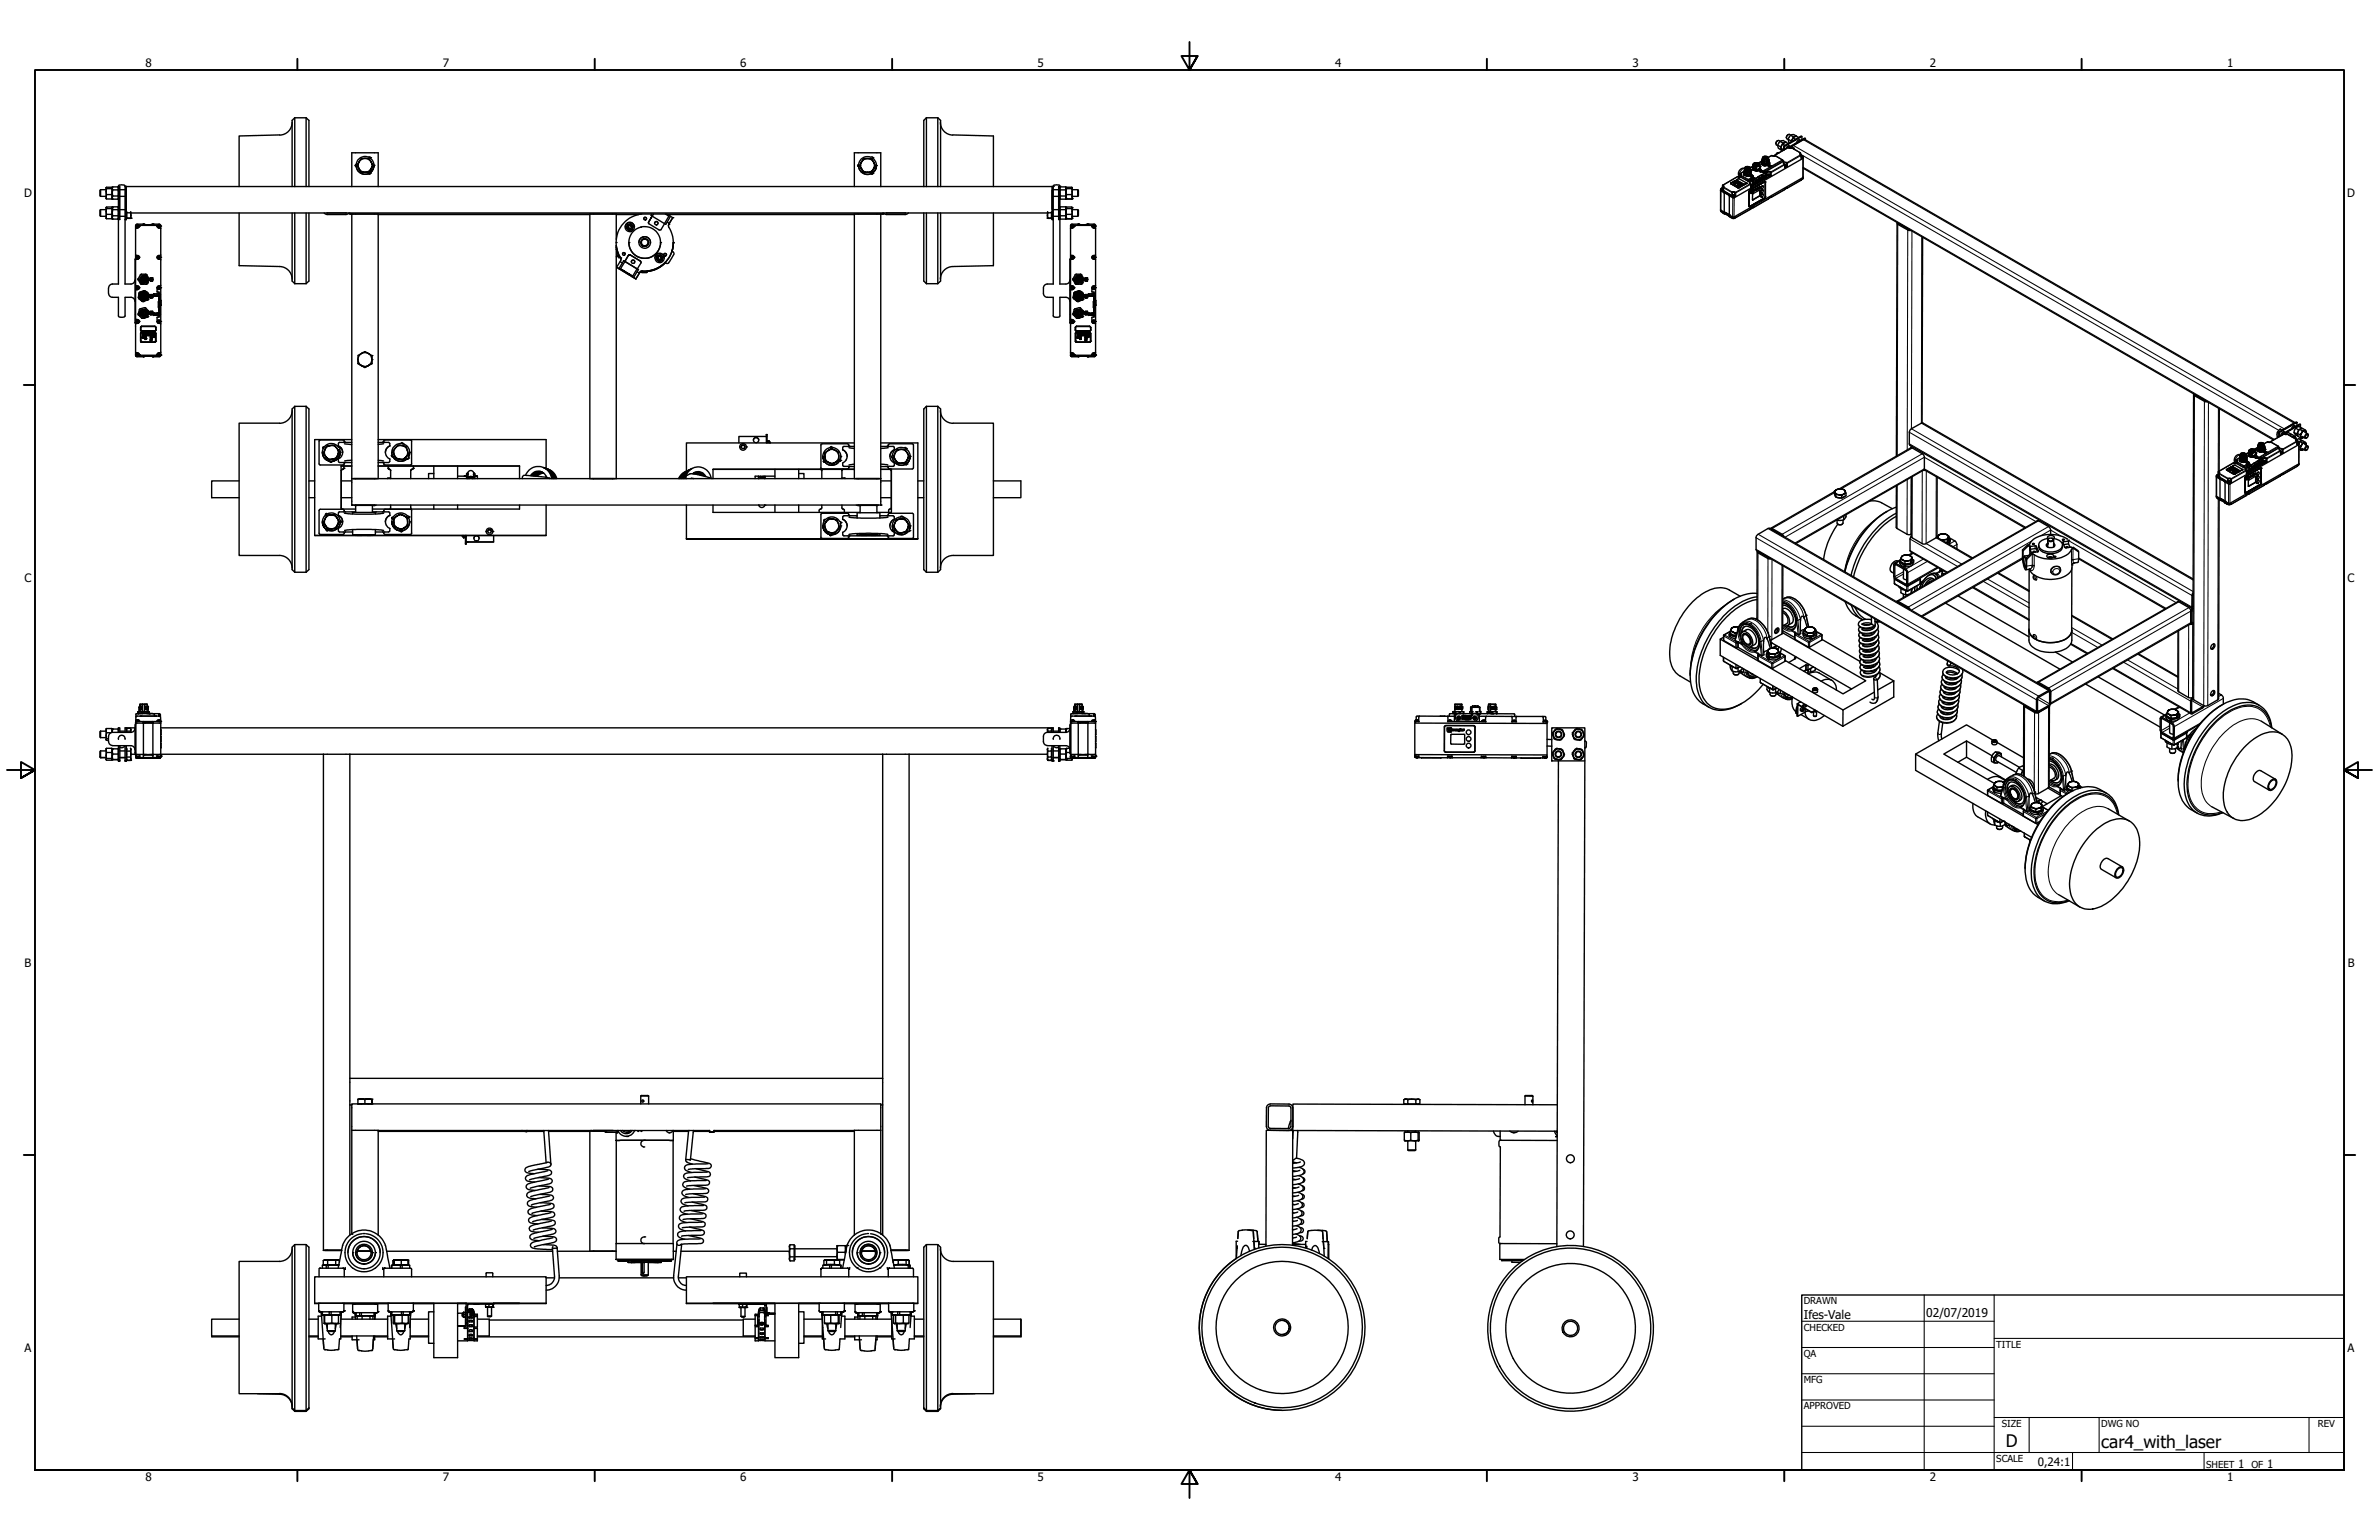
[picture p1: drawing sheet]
<svg xmlns="http://www.w3.org/2000/svg" width="864mm" height="559mm" viewBox="0 0 864 559" stroke-linecap="round" stroke-linejoin="round" font-family="sans-serif">
<defs><g id="words">
<g font-size="6.3">
<text x="728.1" y="524.9">D</text>
<text x="762.8" y="525.4">car4_with_laser</text>
</g>
<g font-size="4.4">
<text x="654.8" y="478.6">Ifes-Vale</text>
<text x="699.3" y="478">02/07/2019</text>
</g>
<g font-size="4.2">
<text x="52.8" y="24.4">8</text>
<text x="160.8" y="24.4">7</text>
<text x="268.7" y="24.4">6</text>
<text x="376.7" y="24.4">5</text>
<text x="484.6" y="24.4">4</text>
<text x="592.6" y="24.4">3</text>
<text x="700.5" y="24.4">2</text>
<text x="808.5" y="24.4">1</text>
<text x="8.8" y="71.4">D</text>
<text x="852" y="71.4">D</text>
<text x="8.9" y="211.1">C</text>
<text x="852.2" y="211.1">C</text>
<text x="9" y="350.8">B</text>
<text x="852.2" y="350.8">B</text>
<text x="8.9" y="490.5">A</text>
<text x="852.2" y="490.5">A</text>
<text x="739.7" y="531.9">0,24:1</text>
<text x="812.4" y="532.6">1</text>
<text x="823" y="532.6">1</text>
<text x="52.8" y="537.5">8</text>
<text x="160.8" y="537.5">7</text>
<text x="268.7" y="537.5">6</text>
<text x="376.7" y="537.5">5</text>
<text x="484.6" y="537.5">4</text>
<text x="592.6" y="537.5">3</text>
<text x="700.5" y="537.5">2</text>
<text x="808.5" y="537.5">1</text>
</g>
<g font-size="3.5">
<text x="654.8" y="473.2">DRAWN</text>
<text x="654.8" y="482.8">CHECKED</text>
<text x="724.7" y="488.9">TITLE</text>
<text x="654.8" y="492.3">QA</text>
<text x="654.8" y="501.8">MFG</text>
<text x="654.8" y="511.4">APPROVED</text>
<text x="726.7" y="517.7">SIZE</text>
<text x="762.8" y="517.7">DWG NO</text>
<text x="841.4" y="517.7">REV</text>
<text x="724.7" y="530.4">SCALE</text>
<text x="800.9" y="532.6">SHEET</text>
<text x="817.4" y="532.6">OF</text>
</g>
</g></defs>
<!-- layer: Visible (ANSI) -->
<g fill="none" stroke="#000" stroke-width=".51">
<path d="M101.5 49l-14.7 .3v18.4M106 44.4a4.6 4.6 0 0 1-4.4 4.6M107 42.7l-1 1v24M107 42.7v25M107 42.7h4.1M111.1 42.7v25M111.1 42.7l1 1v24M130.4 58.7l-.4 1.3 .4 1.3-.4-.7a1.44 1.44 0 0 1 .4-1.9zM131.1 57.5h1.4l-1.2 .3-.9 .9zM132.5 57.5h.7a.76 .76 0 0 1 1.2 .7l.3 .5-.9-.9zM134.4 57.4a3.2 3.2 0 0 1 0 5.2l1-1.1 .4-1.5M134.5 57.2l-.1 .2v-.4h-.5a3.6 3.6 0 0 0-4.7 2.7l-.2 .2 .2 .4a3.6 3.6 0 0 0 4.7 2.8h.5v-.5"/>
<path d="M134.7 58.7l.4 .7a1.44 1.44 0 0 1-.4 1.9l.4-1.3zM312.7 58.8l-.3 .8 .3 1.7a1.45 1.45 0 0 1 0-2.5zM313.4 57.5h1.5l-1.2 .3-1 1zM314.9 57.5h.7a1.52 1.52 0 0 1 1.5 1.3l-.9-1zM316.8 57.4a3.3 3.3 0 0 1 0 5.3l1-1.2 .3-1.4M316.9 57.3v-.2a3.8 3.8 0 0 0-5.4 2.7l-.2 .1 .2 .4a3.6 3.6 0 0 0 4.9 2.8h.3l.1-.4M317.1 58.8l.3 .6a1.49 1.49 0 0 1-.3 1.9l.3-1.2zM336.3 42.7v25M336.3 42.7l-1 1v24M336.3 42.7h4.1M340.4 42.7l1 1v24M340.4 42.7v25"/>
<path d="M341.4 44.4a4.6 4.6 0 0 0 4.5 4.6M345.9 49l14.7 .3v18.4M636.3 59.8l.1 1.2M636.5 59.5a1.27 1.27 0 0 1 1.2-.5 1.27 1.27 0 0 1 1 .9 1.28 1.28 0 0 1-2.2-.4zM636.5 59.7l.1 .1M636.5 59.7v.1M636.6 59.8v.2M636.8 59.5l-.2 .3M636.8 59.5v.7l-.3-.5M636.8 59.2a.75 .75 0 0 0-.3 1 .75 .75 0 0 0 .9 .4l.2-.1a.78 .78 0 0 0 1-.2 .78 .78 0 0 0-.1-1.1h-.1M636.8 59.8v.1M636.9 59.5l.5 .3"/>
<path d="M637 59.3h.2M637 59.2l-.2 .3M637 59.6v.7M637.1 59.2h.2M637.2 59.3h.1M637.3 59.3l-.3-.1-.2 .3M637.3 59.1l.7 .1M637.3 59.1a.68 .68 0 0 0-.8 .8 .68 .68 0 0 0 1 .4 .68 .68 0 0 0 1.1-.2 .68 .68 0 0 0-.6-1M637.3 59.1v.3M637.3 59.3l.1 .1M637.4 59.6h.1M637.4 59.2h.2"/>
<path d="M637.4 59.6l-.3 .2v.5M637.4 59.2v.4M637.4 59.6l.1 .1M637.5 59.8h.3M637.6 59.6h.1M637.7 59.6v.1M637.7 59.6l-.2 .1M637.7 59.2h.3M637.7 59.7l.2 .1M637.9 59.3v.1M637.9 59.8h.1M637.9 59.6v.7"/>
<path d="M638 59.6h.2M638 59.2h.1M638 59.7v.6M638 59.4l.4 .1M638.1 59.3l-.4 .4M638.1 59.3h.2v.9M638.1 59.2l-.1 .2M638.4 59.9l.2 .2M638.4 59.5l.3 .3-.3 .4M638.4 59.5v.4M638.4 59.9h.2M638.6 59.4v.6"/>
<path d="M638.9 59.8v.9M639.4 59.2v.4M639.4 59.6l.9 .5M639.7 59.8l.4 .2M639.7 58.4l-1.4 .8M639.7 58.4l-.3 1.2M639.8 57.9l.2 .3M639.8 57.7l.2 .5M639.8 58.3l.2 .3M639.8 58.2l.2 .4-.2-.3M639.8 58.3l-.1 .1M639.8 57.3l.2 .7"/>
<path d="M639.8 57.4l.2 .6M639.8 58.7v.2M640 58l.1 .8-.3-.6M640 58l.1 .1M640 58l.1 .2M640 58.2v.1M640 58.3h.1M640 58.5h.1M640 58.5v.1M640 58.6l.1 .1M640 58h.1M640 58.4v.1"/>
<path d="M640.1 58.4l-.3-.4 .2 .5M640.1 57.4a.71 .71 0 0 1 .7-.6 .71 .71 0 0 1 .7 .6M640.1 57a.75 .75 0 0 1 .9-.2 .75 .75 0 0 1 .5 .7 .76 .76 0 0 1-.8 .2 .76 .76 0 0 1-.6-.7zM640.1 56.8a.53 .53 0 0 0-.2 .7 .53 .53 0 0 0 .7 .3h.5v1.7M640.3 57.6h.1M640.3 57.5l.2 .1M640.3 59.8v.3M640.6 59.8v.3M640.6 57.3v2.2M640.6 59.8h.1M640.7 57.6h.1M640.7 57.3h.1"/>
<path d="M640.7 57.3v.4M640.7 59.7h.3zM640.9 57.7h-.1M640.9 57.3v.4M641 57.5h.1M641 57.2v.5M641.2 57v.6M641.2 57h.2M641.2 58.2v.7l.7-.5M641.2 58.4h.4l.3-.4-.7 .5h.2M641.2 58.7l.7-.4-.7 .5M641.2 58.2h.1"/>
<path d="M641.3 57.5h.1M641.3 57h-.9l-.3 .3M641.3 57.5v.1M641.3 57h-.1M641.4 57l.2 .3M641.4 58.6l-.2 .1M641.4 57v.5M641.4 58.5v.1M641.5 56.8a.49 .49 0 0 1 .3 .7 .49 .49 0 0 1-.7 .2 .53 .53 0 0 0 .7-.5 .53 .53 0 0 0-.7-.5h-.5a.53 .53 0 0 0-.7 .5 .53 .53 0 0 0 .7 .5h.5M641.6 58.2l-.4 .2M641.6 58.5l-.4 .2M641.6 58.6l-.4 .2"/>
<path d="M641.7 58.4l-.3 .1M641.7 59.6l.1 .3M641.8 57.1l1.4-.6h1.2l2.7 1.5 .1 .5M641.8 57.3l.1 .5M641.8 58.6v.3M641.8 59.9l-1.2 .2M641.9 58.4l-.3 .4h-.4M641.9 58.1h.1M641.9 59.5l.1 .4M641.9 57.8l-.7 .6M641.9 57.8l-.6 .4M641.9 58.1l-.5 .5"/>
<path d="M641.9 58.1l-.2 .3M641.9 58.4l.3 .2M642 59.9h-.2M642.1 59.5l-.1 .1M642.2 58.6h.1M642.2 58.7l.1 .1M642.2 58.6l.1 .2M642.3 58.8l-.3 1.1M642.4 59.9l.4 .2-.5 .4-.4-.3v-.3h.5M644 56.5v.1M644.2 56.4l-.1 .1M645.2 51.1l-.3 .2-.2 .8"/>
<path d="M645.3 55.4l-.6 .7M645.3 51.1h-.1M645.4 52.7l1 .6M645.8 55.4h-.4l-.6 .6M646.2 51.3l1 .6M646.2 51.2l-.7-.2a.97 .97 0 0 0-.7 .9 .97 .97 0 0 0 .6 .9M646.5 53.8l1 .6M646.6 54v.5l.3-.1M646.8 52.7l-.4 .6 .1 .4M647.1 52.3l.9 .5M647.4 59.4l.4 .2M647.5 53l6.4-3.7 .2 .2-6.3 3.6"/>
<path d="M647.7 59.6l.1 .1M647.8 54.4v-1.3l-.3-.1v1.5M647.8 51.8a.61 .61 0 0 0-.9 .7M647.9 59.8v1.1M648 59.9l.1 .2M648.1 59.9v.2M648.3 51.6a1.8 1.8 0 0 0-1.6 1.2 1.8 1.8 0 0 0 .4 1.9M648.3 51.6v.1M648.3 51.6l.8 .5M648.3 51.6l-1-.6a1.9 1.9 0 0 0-1.6 2.8l.9 .7M649.1 53.5l-5 2.9M649.2 53.5l5.9-3.4 .3 .1-5.9 3.5z"/>
<path d="M649.2 48.8l-.5 .5-.2 .7M649.2 50.5l1 .6M649.2 53l.5 .2a.9 .9 0 0 0-.9-.1 .9 .9 0 0 0-.5 .9M649.4 52.9l.1 .2M649.5 53.7h1l3.1 1.9M650 49.1l1 .6M650 49.1l-.4-.3a1.08 1.08 0 0 0-.9 1.6l.5 .2M650.2 53.5l-.3 .2M650.4 53.3l-.4 .4M650.6 50.5l-.4 .6 .1 .3M650.9 50l.9 .5M651.1 53.7l-.7-.4 .5-.5 4.2-2.2 178 102.8"/>
<path d="M651.3 53.8l-.3 .2M651.3 53.9l-.2 .1M651.6 49.6l-.6 .1-.3 .6M652.1 49.4l-1.2 .6-.5 1.4M652.1 49.4v.1M652.1 49.4l.8 .5M652.1 49.4l-1-.6a1.87 1.87 0 0 0-1.7 1.1 1.87 1.87 0 0 0 .2 1.9M653 50.8l.5 .3M653.2 50.7l.2 .3M653.5 55.9l.4 .4v1.2M653.5 51a.76 .76 0 0 0-.8-.2 .76 .76 0 0 0-.5 .8l-.1 .2M653.7 55.6v.5"/>
<path d="M653.9 56.5l.3 .1-.3 .2M653.9 56.5l.6 .2-.6 .3M653.9 56.7v.1M654 56.7l-.1 .1M654 56.5h.1M654.1 56.5v.1M654.1 49.5v1.2M654.2 56.6h.1M654.5 56.7l-.1 .4h-.5M654.5 56.8l-.1 8M654.6 57.3l-25.1 14.5h-.3l-1.4-.7M655.4 50.2v.5"/>
<path d="M36.5 76.1l-.2 .2v1.9l.2 .3M36.5 68.8l-.2 .3v2l.2 .1M36.5 68.8v2.4M36.5 76.1v2.4M36.5 68.8h2M36.5 71.2h2M36.5 76.1h2M36.5 78.5h2M38.5 68.1l.2 4.1-.2-4.1 2.1-.2 .2 .3M38.5 75.3l.2 4.1-.2-4.2 2.1-.1 .2 .3M38.7 72.2h1.9M38.7 79.4h1.9"/>
<path d="M38.7 75.7h1.9M38.7 77.8h1.9M38.7 68.5h1.9M38.7 70.6h1.9M40.6 70.6l.2 .8-.2 .8M40.6 77.8l.2 .8-.2 .8M40.7 79.2l-.1 .2M40.7 68.1h.1M40.7 75.3l.1 .1M40.8 68.2l-.2 2.4M40.8 72l-.2 .2M40.8 75.4l-.2 2.4"/>
<path d="M40.8 68.1v3.9M40.8 75.4v3.8M40.8 72l.1 .3M40.8 79.2l.2 .3M40.8 79.2h-.1M40.9 72.3h1.9M40.9 67.9l-.1 .2M40.9 75.1l-.1 .3M41 68.9l-.2-.5 .2-.6 1.9 .2v4.3M41 71.1l-.2 .6 .2 .6M41 68.9l-.2 1.1 .2 1.1M41 78.3l-.2 .6 .2 .6"/>
<path d="M41 76.1l-.2 1.1 .2 1.1M41 75.1l-.2 .5 .2 .5M41 76.1h1.8M41 71.1h1.8M41 68.9h1.8M41 78.3h1.8M41 79.5h1.8M41 75.1h1.8M42.8 75.1l.2 .5-.2 3.9 .2-.3M42.9 67.9l.1 .2M42.9 75.1l.1 .3M43 79.6v-12h.5v12"/>
<path d="M43 67.6l.1-.4 .6-.1a1.52 1.52 0 0 1 1.7 .5M43 72l-.1 .3M43.5 79.7l-.5-.1v23.5h-2.6l-.7 .5-.3 .9M43.5 68.8h1.9M43.5 71.2h1.9M43.5 76.1h1.9M43.5 78.5h1.9M45.4 79.6l.4 .1zM45.4 79.6v-12h.4v12M45.4 79.7l-.1 23.4 2.7-.1 .7-.5 .3-.9M45.8 69v6.9M45.8 67.7h336.1"/>
<path d="M45.8 79.2h.2M46 77.2v2h1.5M46 76.8v.4h1.4M46 79.1h1.4M47.4 76.8l.1 2.4M47.5 77v2.2M47.5 77.3h332.7M86.8 77.3v19.1l14.8 .3a4.6 4.6 0 0 1 4.4 4.6M106 77.3v24.7l1 .9M107 77.3v25.6M111.1 77.3v25.6M112.1 77.3v24.7l-1 .9"/>
<path d="M117.7 77.3l1.1 .6h6.8l1.1-.6M127 77.3v.4h193.4v-.4M127.7 67.7v-12.3h9.6v12.3M129 60l.2 .3a3.7 3.7 0 0 0 4.8 2.8l.5-.3M129.6 60l.8 1.3M130.3 61.2l.1 .1M130.4 61.3l.9 .9 1.2 .3h-.7a.76 .76 0 0 1-1.1-.7zM132.5 62.5h.1M132.5 62.5l1.3-.3 .9-.9-.3 .5a1.46 1.46 0 0 1-1.9 .7zM134.7 61.2v.1M135.4 60l-1.4 2.5h-2.9l-.7-1.2M137.3 77.9h76.8"/>
<path d="M223.7 77.9h8.1M233 77.7a10.3 10.3 0 0 0-7.7 15.8M233.7 79.4a.51 .51 0 0 1 .5-.5 .51 .51 0 0 1 .5 .5M236.6 77.7l-.3 .5 .4 .2 5 3 .5-.8 .8 .4-.2 .4M237.2 77.7l-.4 .7M241.5 77.7l1.3 .7-3 5h-.5l-3.7-2.2-.1-.6M241.9 77.7l1.5 .8M242.3 77.9h67.8M243.4 78.5l-1.2 2.1M243.4 78.5l.8 .5M244.2 79l-1.2 2M244.2 79l-1.4 2.4"/>
<path d="M310.1 67.7v-12.3h9.6v12.3M311.3 60.1l.4 .3a3.4 3.4 0 0 0 4.7 2.7l.3 .1 .2-.3M312 60.1l.7 1.2M312.7 61.3l.9 .9 1.3 .3h-1.5zM312.7 61.3h.1M314.8 62.5h.2M314.9 62.5l1.3-.3 .9-.9-.4 .6a1.52 1.52 0 0 1-1.8 .6zM317.1 61.3h.1M317.8 60.1l-1.4 2.4h-3l-.7-1.2M320.7 77.3l1.1 .6h6.8l1.2-.6M335.3 77.3v24.7l1 .9M336.3 77.3v25.6"/>
<path d="M340.4 77.3v25.6M341.4 77.3v24.7l-1 .9M360.6 77.3v19.1l-14.7 .3a4.6 4.6 0 0 0-4.5 4.6M380.2 77v2.2M380.3 76.8l.1 .4M380.4 77.2l-.2 1 .2 .9M380.4 79.1l-.2 .1M381.7 79.1l-1.5 .1M381.7 76.8v.4h-1.3M381.7 77.2v1.9h-1.3M381.7 79.2h.2M381.9 67.6h.4v12h-.4z"/>
<path d="M381.9 79.6h.4M381.9 69v6.9M382.3 67.6a1.73 1.73 0 0 1 2-.5l.4 .5M382.3 79.7v23.4M382.3 68.8h2M382.3 71.2h2M382.3 76.1h2M382.3 78.5h2M384.3 79.7l.4-.1v23.5M384.3 79.6v-12h.4v12M384.9 67.9l-.2 .2M384.9 75.1l-.2 .3"/>
<path d="M384.9 76.1h1.9M384.9 71.1h1.9M384.9 68.9h1.9M384.9 72.3h1.9M384.9 78.3h1.9M384.9 79.5h1.9M386.8 68.9v-1.1h-1.9l-.2 .6 .2 3.9-.2-.3M386.8 68.9v3.4M386.8 75.1h-1.9l-.2 .5 .2 3.9-.2-.3M386.8 75.1v1M386.8 76.1v3.4l.2-.3M386.8 67.9l.2 .2"/>
<path d="M386.8 75.1l.2 .3M387 75.4l.2-.3 2 .1-.1 2.6M387 75.4l.2 .3-.2 3.5M387 68.2l.2-.3 2 .2-.1 2.5M387 68.2l.2 .3-.2 3.6M387 68.1v3.9M387 75.4v3.8M387 72l-.2 .3M387 79.2h.1M387 72v.1M387 79.2l.2 .2h1.9M387 72.1l2.1 .1"/>
<path d="M387 75.3v.1M387 68.1h.1M387.2 75.7h1.9M387.2 77.8h1.9M387.2 68.5h1.9M387.2 70.6h1.9M389.1 77.8v1.6M389.1 70.6v1.6M389.1 79.4h.1M389.2 75.3l-.1 4.1M389.2 68.1l-.1 4.1M389.2 68.8h2"/>
<path d="M389.2 71.2h2M389.2 76.1h2M389.2 78.5h2M391.2 68.8l.3 .3v2l-.3 .1M391.2 76.1l.3 .2v1.9l-.3 .3M391.2 68.8v2.4M391.2 76.1v2.4M624.6 76.1l1.3 .9M624.6 69.1l1.3 .9M624.6 76.6l.6 .3M624.7 68.5l.1 .4 .7 .1M624.7 68.6l-.1 7.9 .6 .4"/>
<path d="M625 68.5h.2M625.2 68.5h.1M625.2 68.3v.2M625.2 76.9l.8 .7M625.2 76.9h.1M625.3 67.3l-.1 1M625.3 68.4v.1M625.4 67.1l-.1 .2M625.5 69.1l3.3 1.8 .2 .5 .6-.1 .1-.4 .4 .2M625.5 68.4l-.8 .1 .3 .3 .5-.1M625.5 69v.1M625.6 67.8l-.1 1.2"/>
<path d="M625.7 67.7l-.1 .1M625.9 77h.1M625.9 69.9l.5 .2M625.9 69.9l1.9 1M625.9 77l1.9 1M625.9 70l1.9 1.1M625.9 70v7M626 77.6l-.1-.5 1.9 1M626 69.6l-.1 .3M626 77.6l1.8 1M626 77l.4 .2M626.4 77.2l1.1 .7"/>
<path d="M626.4 70.1l1.3 .8M626.4 70v.1M627.5 77.8l.2 .2M627.8 78.5l1 .4a.49 .49 0 0 0 .5 .4 .49 .49 0 0 0 .4-.4l.2 .1M627.8 71.1v6.9M627.8 78v.5M627.8 70.6v.5M628.3 66.4v.3M628.3 66.7l3 1.4M628.3 66.4l1.9-.9 2.6 1.6M628.4 78.7l.8 .4 .9-.4M628.4 66.7l2.5 1.4 1.8-.9"/>
<path d="M628.8 70.8a.41 .41 0 0 1 .6-.2 .41 .41 0 0 1 .2 .5l-.5 .1zM629.2 70.7l.1 .2M629.3 70.7v.2M629.3 66.3h.2M629.3 66.3h.1M629.3 66.2l.2 .1M629.3 70.9h.1M629.3 66.2l.2 .2M629.3 70.7l.1 .2M629.3 66.2l-.1 .1M629.4 66.4h.1M629.5 66.7h.4z"/>
<path d="M629.5 66.3v.1M629.5 66.7l.4 .1M629.5 66.2v.1M629.5 66.2h-.2M629.6 66.1l.3 .1zM629.6 66.2h.2M629.7 66.6h.1M629.7 66.2h.1M629.7 66.6l.3 .1zM629.7 66.1h.2M629.7 66.5v.1M629.7 66.6l.3 .1"/>
<path d="M629.8 66.2h.1M629.9 65.6h.3M629.9 65.6l-1.6 .9 .1 .2M629.9 66.5v.1M629.9 65.6l-1.5 .8M629.9 79h.1M629.9 66.6l.1 .1M629.9 66.1l-.2-.1 .3 .1M629.9 66.1v-.2l.1 .2M629.9 66h.2M629.9 66l.1 .1M629.9 66.6h.1"/>
<path d="M630 66.4l.4 .1zM630 66.4h.2M630 66.6v.1M630 65.9l.3 .1zM630 66.5l-.1 .1M630 66.5h.1M630 66.5v.1M630 66l-.2 .2M630 66.5l.2 .1M630.1 65.8h.1M630.1 65.8v.1M630.1 65.8l-.1 .1"/>
<path d="M630.2 66.3l.2 .2zM630.2 66.3l.2 .2M630.2 65.6l2.5 1.6M630.2 65.8h.1M630.2 65.8l-.1 .1M630.2 67.4l.2 .1M630.2 65.6l2.6 1.5M630.3 65.9l-.1 .1M630.3 65.8l-.1 .2M630.3 66.2l.4 .1zM630.3 65.7l-.1 .1M630.3 65.8h.1"/>
<path d="M630.3 65.7v.1M630.3 66.2l.4 .1M630.4 67.4h.2zM630.4 66.5h-.2M630.4 67.4h.2M630.4 66.2h.1M630.4 65.3l.1 .1M630.4 66.3h.2M630.4 66.2v.2M630.4 67.5l.2 .1M630.4 66.3v.1M630.5 65.4l2.6 1.5h.3"/>
<path d="M630.5 66.4h.1M630.5 65.4v-.2l.8-.4 2.7 1.6-.6 .5M630.6 67.4h-.4l.2 .1M630.6 67.4l-.2 .1M630.6 67.4v.1M630.6 67.5v.1M630.6 67.3l.2 .1M630.6 66.2h.3M630.6 67.4h.3M630.6 67.3v.1M630.7 67.3l.1 .1M630.7 67.4h.1"/>
<path d="M630.7 67.2h.4zM630.7 66.1l.1 .1M630.7 66v.1M630.7 66.6h.3M630.7 67.2h.3M630.8 66.2h.1M630.8 66.6l.2 .1M630.8 67.2v.1M630.8 67.2h.1M630.8 67.2v.2M630.9 66.2h.1M630.9 67.3h.1"/>
<path d="M630.9 66.1l-.2-.1 .2 .2M630.9 66.1h.1M630.9 66.5l.4 .1M630.9 67.1h.1M630.9 67.2l-.1 .1M630.9 66.1v.1M631 66.6h-.3l.4 .1M631 66.6h.1M631 67.1l.1 .1M631.1 67.1h.1M631 67.2v.1M631 66.1v.1"/>
<path d="M631 66.5l.1 .2M631 67.2h.1M631 67.2l-.1 .1M631 66.1l-.1 .1M631 66.6l.1 .1M631.1 66.6l-.1-.2 .3 .2h-.5l.3 .1M631.1 67.1h-.1M631.1 67h.4zM631.1 67l.4 .1M631.1 66.6v.1M631.2 66.5h.2M631.2 66.5h.1"/>
<path d="M631.3 66.4l.1 .1M631.3 66.5h.1M631.3 66.4h.1M631.3 66.9h.5zM631.3 66.4h-.2l.2 .1M631.3 66.4h-.2h.3M631.4 67.4h.4zM631.4 67.4h.4M631.4 66.4v.1M631.4 66.9h.2M631.5 66.7l.5 .1zM631.5 66.7l-.2 .2"/>
<path d="M631.6 66.7l.2 .1zM631.6 66.8l-.2 .1M631.6 66.7h.3M631.6 66.7h-.1M631.7 67.3h.1M631.8 67.3h.2M631.8 66.9l-.2 .1M631.8 67.3v.1M631.9 66.7h.1M631.8 67.2l-.1 .1M631.8 67.4h.1M631.8 67.2h.3"/>
<path d="M631.8 67.2v.1M631.9 67.2l-.2 .1M631.9 67.3l-.1 .1M631.9 67.3h.1M631.9 67.1v.1M631.9 67.2l.1 .1M632 67.2h.1M632 67.1l.1 .1M632 67.1l-.1 .1M632 67.1v.1M632.1 67.1h.2zM632.1 63.4l-.3 .9-1-.2-5.4 3.1"/>
<path d="M632.1 67.1h.2M632.1 67.1h.1M632.1 67.1v.1M632.3 67h.1M632.3 67.1h-.2M632.3 66.9h.1M632.3 67.1h.1M632.3 66.9v.1M632.3 66.9v.2M632.4 66.9v.1M632.7 67.2l-1.4 .9M632.8 67.1l-.1 .1"/>
<path d="M632.8 67.1l-1.5 1M633 63.1h.1M633 62.3l.2 1.2M633 62.2v.1M633.1 62.2l-1.3 .8M633.2 63.2v.3M633.2 62.1h.1M633.2 62.1v.1M633.2 63.2l.4 .1zM633.2 63.2h.1M633.2 62.1l-.2 .2M633.2 63.5l1 .4"/>
<path d="M633.3 61.3v-.2a1.89 1.89 0 0 0-2 .9 1.89 1.89 0 0 0 .3 2.3l.1-1.2M633.3 61.7h.1M633.3 61.7v.3M633.3 62v.1M633.3 61.3v.3M633.3 61.8v.2M633.3 61.3v.2M633.3 61v1.6M633.4 63.6l.5 .2M633.5 61.3v1.7M633.5 61.3l.4 .2M633.5 61.2l.4 .2"/>
<path d="M633.5 61.2v.1M633.6 60.8a.75 .75 0 0 1 .8-.3 .75 .75 0 0 1 .6 .7 .83 .83 0 0 1-1.4-.4zM633.7 61.2a.71 .71 0 0 1 .7-.6 .71 .71 0 0 1 .7 .6M633.7 60.6l-.4 .4 .2 .3M633.8 61.3h.1M633.9 61.4a.8 .8 0 0 0 .9 .1 .8 .8 0 0 0 .4-.8 .7 .7 0 0 1-.2 .8 .7 .7 0 0 1-.9 0zM633.9 61.3h.1M633.9 61.5v1.7M633.9 61.3l.1-.3 .1 .3M634 66.5l-.6 .4M634 62.4h1zM634 62.4h.1"/>
<path d="M634 61.1l.1 .1M634.1 62.4h.1M634.2 63.9h.3M634.2 63.5v.4M634.4 61.3l-.2 .1M634.4 61.3h.1M634.4 61v.2M634.4 61h.1M634.5 63.5v.1M634.5 62.3l-.4 .1M634.5 61v.4M634.5 63.6v.3"/>
<path d="M634.8 61.3l-.1-.2v.2M634.9 61.2v.1M634.9 69.5v5.4h.3l-.3-.2 .3 .2M634.9 61.8l.1 .2M634.9 62l-.9 .1M634.9 62.2h.1M634.9 62.4l-.9 .1M634.9 62.5h-.9M635 62l-.9 .1-.1-.2a.57 .57 0 0 0 .1 .7 .57 .57 0 0 0 .7 .1l.2-.2M635 62l-1 .1M635 62.1l-.9 .3M635 62.4l-1 .1"/>
<path d="M635 62.2l-.5 .2M635 62.3l-.9 .1M635 62.2v.1M635.1 61a.85 .85 0 0 0-1.5 0M635.1 61.1l-.2 .1M635.1 61h.1M635.1 66.4l.4 .4v1.1M635.2 69l-.3 .5M635.2 69l5.4-3-5.5 3.1-.2 5.6v-5.2M635.2 69l5.6-3.1-.2 .1 .2 .1v5.3M635.2 74.9l5.4-3-5.4 3M635.2 60.7a1 1 0 0 0-1-.4 1 1 0 0 0-.8 .8l.1 .1"/>
<path d="M635.3 63.6l-.6 .2M635.3 64l.5 .3 .6-.4-.6 .4M635.3 64l.5 .2M635.3 60.9l1-.6v1.3M635.3 61v.4M635.3 61.2l.1 .1M635.4 61.8l-.1-.2 .1 .7M635.4 61.8v.4M635.4 61.3v.4v-.2M635.4 62.3v-.3l.3 .3M635.4 61.8h.1M635.4 62.2l-.1 .4"/>
<path d="M635.5 63.8h.1M635.4 63.6l.9 .3-.3-.3-.7 .3zM635.4 63.7l.9 .2-.5 .3-.4-.3zM635.4 69.4l.9-.4v.9l-.7 .3zM635.4 61.7v.4v-.5v.2M635.4 61.5v.3M635.4 62v.2M635.4 61.4v.1M635.5 67.1h.4l-.3 .2M635.5 67l.6 .1-.1 .3-.4 .1M635.5 69.6l.3 .2 .2-.3 .2 .3-.2-.1-.2 .3zM635.5 63.1h.1"/>
<path d="M635.5 75.6h.1M635.5 62.2h.1M635.5 63.6l-1 .3M635.6 63.8h.4M635.6 75.6l-.2 .3-5.4 3.1M635.6 63.8h-.2M635.6 63.1v.4M635.6 67.2v.1M635.6 63.8h.2M635.6 63.8h-.1M635.6 69.5l.2 .5M635.6 63h.1"/>
<path d="M635.6 62.3h.1M635.7 67.2l-.1 .1M635.7 67.2h.1M635.7 67.1h.1M635.7 63.9h.1M635.7 62.3l-.2 1.3M635.7 67.1v.1M635.8 63.8l-.1 .1M635.8 69.3l.3-.1zM635.8 63.8h.1M635.8 63.9h.2M635.9 69.5h.1"/>
<path d="M635.8 63.8v.1M635.8 69.4v.1M635.9 64h.1M635.9 69.4v.1M635.9 64v.1M635.9 64.5l.9 .6M636 63.8l-.2 .1M636 63.9h.1M636 63.8v.1M636 69.5l-.2 .3M636 69.7l.1 .2M636 63.9l-.1 .1"/>
<path d="M636.1 75.3l-.5 .3M636.1 63.9l-.1 .1M636.1 69.2l-.3 .2M636.1 69.2h.1M636.1 75.2l.2 .2M636.1 67.2l-.2 .5h-.3M636.1 69.1v.1M636.1 69.1h.1M636.2 69.1v.1M636.2 69l-.1 .2M636.3 64.1v.1M636.3 69v.9l-.7 .3"/>
<path d="M636.3 64.2l-.4 .3M636.3 61.6l.2 .1M636.3 75.4h.1M636.3 61.2v.4M636.5 69.2v.1l.3-.4-.4 .6M636.5 69.3v-.1l-.1 .3M636.5 61.3v.4M636.5 75.1l-.9 .5M636.5 61.7l1.1 .3M636.7 69l-.3 .5M636.8 65.1l.5 .3M636.8 61.8l.5 .2"/>
<path d="M636.8 60.3v.9M636.8 65v.1M636.8 68.9l-.1 .4M637 69h.1M637 69v.1M637.1 68.8l-.1 .2M637.2 68.9l-.2 .1M637.2 68.8v.1M637.2 69l-.3 .2M637.2 69l-.2 .1M637.2 60.5v1h.3l.1-1M637.2 68.9l-.2-.1-.2 .4 .4-.2"/>
<path d="M637.3 66.5l-.7 .5-.4-.2-.4 .2M637.3 68.8l-.1 .2M637.3 68.6l-.1 .4 .1-.2M637.3 66.1l.1 .1M637.3 68.6h.1M637.4 68.6l-.1 .2M637.4 68.6l.1 .3v-.3M637.5 65.6l.4-.3a.5 .5 0 0 1 0 .7 .5 .5 0 0 1-.6 .2zM637.5 66h.1M637.5 65.8v.1M637.5 68.6v.3M637.5 68.5v.1"/>
<path d="M637.5 68.5l-.2 .1M637.6 68.8l.3-.2zM637.6 61.6v.1M637.6 61.7l-.1 .3h.4M637.7 65.7h-.2M637.7 65.7l-.2 .2M637.7 65.6v.1M637.7 65.6l-.2 .4M637.7 65.7l-.2 .3M637.8 68.5h.1M637.8 68.5l-.1 .1M637.8 68.4h.1"/>
<path d="M637.8 65.4h.1M637.9 68.6l-.2 .1M637.9 68.4v.2M637.9 68.4l-.3 .3 .3-.1M637.9 65.4l-.1 .7-.4 .1M637.9 61.6v.1M637.9 61.7v.3M637.9 65.4v.6l-.5 .2M637.9 68.6l-.2 .3M637.9 68.3v.3M638.1 68.1l-.1 .5M638.2 64.2h.1"/>
<path d="M638.3 68.1l.1 .2zM638.4 68.1l-.1 .2M638.4 65.7h-.2M638.5 68l-.3 .4M638.5 64.9l-.1 .8M638.5 65.6v-.7l-.1 .8M638.6 62.1l.5 .3zM638.6 61.7l-.5 .2M638.6 65.5l-.1 .1M638.7 61.8l-.1 .3 .5 .2 .5-.3-.9-.2 .1 .2M638.7 68.1l-.1 .2M638.7 64.8l-.1 .7"/>
<path d="M638.7 71.1l-2.4 1.4M638.7 64.8h.1M638.7 67.9v.2M638.7 67.8v.1M638.7 67.8l-.1 .5 .1-.2M638.7 65.5v-.7l-.1 .7M638.8 61.9h.1M638.8 61.9v.1M638.8 68.9l-2.5 1.5-.1 2.1M638.8 64.6l.1 .7M638.8 61.2l.1 .4M638.8 62h.1"/>
<path d="M638.9 61.9h.1M638.9 69l-.2 2.1zM638.9 65.4l-.1-.8-.5 .3-.1 .8M638.9 65.3l-.2 .2M638.9 65.3l-.2 .1M638.9 61.6l-1 .4M638.9 60.5l.1 .6M638.9 61l.1 .1M639 61.8l-.2 .1M639 61.8l.3 .2M639 61.9l.1 .3M639 65.2h.2"/>
<path d="M639.1 64.6h.1M639 64.6l-.1 .4zM639 65.2h.1M639 61.1l-.1 .5M639.1 64.5l-.2 .1M639.1 64.6l-.2 .4M639.1 62.2h.1M639.2 65.2h.1M639.1 65.2l-.2 .3M639.1 65h.3l-.1 .3M639.1 65.5h-.2M639.2 65.3l-.1 .2"/>
<path d="M639.3 65.3l-.1 .1M639.3 64.3v.3M639.3 62h.1M639.4 62l-.2 .2M639.4 62.1l-.2 .1M639.4 64.6l-.3 .2M639.4 65.1l-.5 .4M639.4 64.6l-.2 .2M639.4 64.6v-.3l-.2 .5M639.4 70.6l.4-.2a.51 .51 0 0 1 .2 .7 .51 .51 0 0 1-.7 .2zM639.4 69.2l.4-.2a.51 .51 0 0 1 .2 .7 .51 .51 0 0 1-.7 .2zM639.4 67.7l.4-.3a.54 .54 0 0 1 .2 .8 .54 .54 0 0 1-.7 .2z"/>
<path d="M639.4 63.4l.2 .1M639.4 64.8l-.3 .2M639.4 64.3l.3-.1-.3 .5zM639.4 64.8l-.2 .2M639.4 64.8v.1M639.4 64.8h.1M639.4 62.3l1.1 .7M639.4 63.4l-1.2 .8M639.4 63.4v.2M639.5 64.8l-.5 .4M639.6 62l-.4-.2h-.5l-.1 .3M639.6 64.3l-.2 .4"/>
<path d="M639.6 62l-.5 .4 .5-.4-.4-.3-.5 .1-.1 .3M639.6 64.2v.1M639.6 62.3l1 .6-3.3 1.9-1-.6M639.7 64.6l-.1 .2M639.8 64.8l.3-.2-.7 .6zM639.8 64.6l-.2 .2M639.8 64.7h.1M639.8 64.2l.2-.1zM639.9 64.2h.1M639.9 64.3h.1M639.8 64.2l.1 .1M639.8 64.6v.2"/>
<path d="M639.8 64.6h.1M640 64.1h.1M639.9 64l.2 .3-.3 .2zM639.9 64.6h.1M640 70.4h-.3a.68 .68 0 0 0-.3 1.1M640 62v.1M640 62.1l-.4 .3M640 62.1l1.1 .5v.6M640 69a.67 .67 0 0 0-.7 .3 .67 .67 0 0 0 .1 .7M640 67.5a.67 .67 0 0 0-.7 .3 .67 .67 0 0 0 .1 .8M640 64.6l-.6 .6M640 64l-.2 .5"/>
<path d="M640.1 63.8h.1M640.1 63.8v.1M640.2 63.8h.1M640.3 60.1h.3M640.4 64.4l.1 .1M640.5 62.1l.8 .4v1.8l-.5 .2M640.5 63.8l.3-.2a.4 .4 0 0 1 .2 .6 .4 .4 0 0 1-.6 .1zM640.6 64l.2-.1-.1 .4zM640.6 64.1l.1 .1M640.6 64.1l.2-.2-.1 .3M640.7 64.1h-.1M640.7 63.9v.1"/>
<path d="M640.7 64v.1M640.7 63.9h.1M640.8 63.9l-.2 .4M640.8 71.4l-5.6 3.5M640.8 71.4l-.2 .5zM640.8 71.4v-5.4v5.4M640.8 63.6l.1 .6-.4 .3M641 63.6l-.1 .7-.4 .2M641.2 62.9v1l-.3 .6-3.6 2-.5-.3v-1.2l-1-.5M641.5 60l-.7 .1M641.8 60.3l.5 .2zM641.9 63.3l.7 .2-.6 .3-.3-.2z"/>
<path d="M641.9 63.4h.5zM641.9 63.4v.1M641.9 72.2l-5.4 3.2M642 72.1l-.1 .1M642 71.9h.1M642 63.4l.2 .1M642 60h.1M642 60.1h.1M642 60v.1M642 63.4v.1M642 71.9v.2M642.1 60.1l.4 .2"/>
<path d="M642.1 60l.4 .3M642.2 63.4h.1M642.2 63.3l.2 .1M642.2 63.3v.1M642.3 60.5l.6-.4zM642.5 60.3h.1M642.6 71.6l-.6 .3M642.6 71.6h.1M642.8 71.6h.1M642.8 60.1l-.4-.2-.5 .3M642.9 60.1l-.5-.2h-.5l-.1 .4M642.9 71.3l-.9 .6"/>
<path d="M643 63.7l-.4-.2a.45 .45 0 0 1-.4 .5 .45 .45 0 0 1-.5-.5l-.4 .3M647.8 68.5h.1M647.9 60.1l.1 .1M647.9 60.1h.1M647.9 68.5l-.1 .3-4.9 2.8M648 60.2l.2-.1-.2-.2 .5 .2-.6 .3M648.1 60.1h.1M648.1 60.1v.1M648.8 60.3l-.3-.2-.2 .5h-.4M648.8 67.9l-.9 .6M653.8 65.4l-5.9 3.1M653.9 65.3l-.1 .1"/>
<path d="M653.9 65.1h.1M653.9 65.1v.1M654.4 64.8l-.5 .3M654.4 64.8h.1M654.6 64.3l-25.2 14.5-1.6-.8M654.6 61l170.7 98.6M49.2 94h-.2v23.2h.2M49.3 93.3a.62 .62 0 0 0 .7 .7 .62 .62 0 0 0 .4-.9 .62 .62 0 0 0-1.1 .1 .6 .6 0 0 0 .5 .8 .6 .6 0 0 0 .7-.7M49.3 82a.63 .63 0 0 0 .8 .7 .63 .63 0 0 0 .3-1.1 .63 .63 0 0 0-1.1 .2 .6 .6 0 0 0 .5 .8 .6 .6 0 0 0 .7-.6M49.3 92.5l.6 .2a.67 .67 0 0 1 .7 .7 .67 .67 0 0 1-.7 .6h-.5l-.1 .3M49.3 82.9v-.1a1.06 1.06 0 0 0 1.3-.9h6.3a1.15 1.15 0 0 0 1.4 .9l.1 .1M49.7 82h.1"/>
<path d="M49.7 93.3h.1M49.7 93.6l.1-.2 .2 .2-.4-.3 .2-.2h.2v.5M49.7 82.2l.3 .1-.4-.3 .1-.2h.3v.4M49.8 81.9l-.1 .1M49.8 93.2v.1M49.8 93.2l-.1 .1M49.8 93.1l.2 .2M49.8 93.1v.1M49.8 82.1h.2M49.8 82l-.1-.2h.3v.2M50 81.9v.1M50 93.2l-.3 .2"/>
<path d="M50 93.2h.1M50 93.5v.1M50.2 93.3v.1M51 99.7v.1M51 99.7l-.8 1.5M51.3 99.5v.1M51.3 99.5h1.7M51.3 99.5l-.3 .2M52.1 81.3h-2.4l-.5 .6v47M52.1 81.3l1.4 .3 2-.3M52.1 81.3v.2M52.3 81.5h2.9"/>
<path d="M52.6 99.9v.2M52.6 100.1h.1M52.6 99.9l-1 .2M53 99.5l-.1 .1M53 99.5l.3 .2M53.3 99.7l-.1 .1M53.3 99.7l.7 1.3M55.5 81.3h2.3l.6 .6v47M55.5 81.3v.2M55.5 81.3h.1M57.1 93.3a.59 .59 0 0 0 .7 .7 .59 .59 0 0 0 .3-.9 .59 .59 0 0 0-1 .1 .6 .6 0 0 0 .5 .8 .6 .6 0 0 0 .7-.7M57.1 82a.6 .6 0 0 0 .8 .6 .6 .6 0 0 0 .2-.9 .6 .6 0 0 0-1 .1 .6 .6 0 0 0 .5 .8 .6 .6 0 0 0 .7-.6"/>
<path d="M57.5 81.9l.1 .1M57.5 81.8l.2 .2M57.5 81.8h.1M57.5 93.2l-.1 .2h.3M57.5 93.2l.2 .1M57.5 93.1h.1M57.5 82.2v.1M57.5 93.5v.1M57.6 93.6l.1-.2 .1 .2-.4-.2 .1-.3h.3v.5M57.6 81.8l.1 .2M57.6 93.1l.1 .2M57.6 93.1l-.1 .1"/>
<path d="M57.7 82.1h.1M57.8 82.2v-.4h-.3v.5l.3-.1-.2 .1M57.8 81.8h.1M57.8 82.2h.1M57.8 93.1v.1M57.8 93.6h.1M57.8 81.9v.1M57.8 93.2v.1M57.8 93.5v.1M58 82h.1M58 93.3h.1M58.4 92.5l-.1 .1a.89 .89 0 0 0-1 .2 .89 .89 0 0 0-.2 .9l1.3 .6"/>
<path d="M223.7 86.9v-9.2h-9.6v96h1.4h-.7M223.7 93.2l.8-.3-.8 .3 .8-.2-.8-3.3 1 3.8 .5-.1M223.7 90.6l.2-.1zM223.8 97l.9 .5M224.7 97.5l5.3 3.2M225.1 94.9l-1.3 2.1 7 4.2M225.1 93.4l.3 .5M225.2 93.4l-.9-1.6-.6-2.7v84.6h-1.4h.7M225.2 93.4l.1 .3M225.2 97.5l4.5 2.7zM225.3 93.5l.1 .9-.3 .5 .8 .5 .5-.8M225.3 93.6l.1 .5"/>
<path d="M225.9 95.4l-1.2 2.1M226 92.1a.48 .48 0 0 1 .5-.4 .48 .48 0 0 1 .4 .4M226.4 94.6l.5 .3M226.4 94.6l5.4 3.2-.5 .8 .8 .5 .2-.3M226.9 94.9l4.4 2.6M226.9 94.9l-1.7 2.6M226.9 82.4a1.68 1.68 0 0 1 1.7-1.7 1.68 1.68 0 0 1 1.7 1.7M227.8 83.1l.5 .5 .6-.2-.6 .2zM228 82.4a.61 .61 0 0 1 .6-.7 .61 .61 0 0 1 .6 .7M228 82.4a.6 .6 0 0 1 .6-.6 .6 .6 0 0 1 .6 .6M228 82.4v.2M228.1 92.7l-1.3 2.2"/>
<path d="M228.2 92.5h.6l-.7 .2zM228.3 88a5.7 5.7 0 0 0 5.7 5.7 5.7 5.7 0 0 0 5.8-5.7M228.8 92.5l3.7 2.2M228.9 83.4l.6-.2zM229.2 95a.63 .63 0 0 1 .6-.6 .63 .63 0 0 1 .6 .6M229.2 82.4v.2M229.7 82.7l-.2 .5zM229.8 82h-.1a1.07 1.07 0 0 0-1.6-.6l-.3 .1-.4 1.2 .4 .4M229.8 82l-.1 .7zM231.3 97.5l.4 .4M231.3 98.6l-1.3 2.1 .8 .5M231.3 97.5l-1.6 2.7"/>
<path d="M231.9 88a2.13 2.13 0 0 1 2.1-2.1 2.13 2.13 0 0 1 2.2 2.1M232.1 99.1l-1.3 2.1M232.3 98.8l-1.5 2.4M232.5 94.7l.2 .7-1.4 2.2M232.5 94.7l.2 .5M232.6 87.9a1.43 1.43 0 0 0 1.4 1.5 1.43 1.43 0 0 0 1.5-1.5M233 89l.7 .3zM235 98.4a1.74 1.74 0 0 1-2.1 .4l-.2-.3a1.64 1.64 0 0 0 1.9 .4l.4-.4M235 98.5a11.7 11.7 0 0 0 6.5-3.2 10.3 10.3 0 0 1-6.5 3.2zM235 98.4v.1M235.5 80.6l1.2-2.2-1.2 2.2M235.5 80.6l-.2 .2"/>
<path d="M237.6 81a.63 .63 0 0 1 .7-.6 .63 .63 0 0 1 .6 .6M237.7 93.6a1.68 1.68 0 0 1 1.7-1.7 1.68 1.68 0 0 1 1.7 1.7M238.3 93.9l.8 .9M238.8 93.6a.64 .64 0 0 1 .7-.6 .64 .64 0 0 1 .6 .6 .64 .64 0 0 0-.7-.6 .64 .64 0 0 0-.6 .7M238.8 93.6a.61 .61 0 0 1 .7-.6 .61 .61 0 0 1 .5 .8M238.8 93.6v.2M239.1 94.8l.6-.1zM239.7 94.7l.6-.2zM240.5 93.9l-.2 .6zM240.7 93.3l-.2-.1a1.2 1.2 0 0 0-1.4-.7 1.2 1.2 0 0 0-.8 1.4M240.7 93.3l-.2 .6zM240.9 92.5a.51 .51 0 0 1 .5-.6 .51 .51 0 0 1 .5 .6"/>
<path d="M241.4 95.3a10.4 10.4 0 0 1-8.4 3.1M241.6 95.3a10.7 10.7 0 0 1-6.6 3.2M242.8 81.4l-.2 .5a10.6 10.6 0 0 1 .3 11.5 10.6 10.6 0 0 1-10.2 5l-.4 .4M242.8 81.4l-.2 .5M243.9 91.2a9.6 9.6 0 0 1-2.4 4h-.1M243.9 91.2a1.34 1.34 0 0 1 0 2.3l-.2 .4a2.83 2.83 0 0 1-1.6 1.7l-.7-.4M244.4 88.1l-.4 3.1M244.4 88.1l-.4 3.1zM388.6 94h-.2v23.2h.2M388.6 92.5l.1 .1a.8 .8 0 0 1 1 .2 .8 .8 0 0 1 0 1.1l-1 .1-.1 .3M388.7 93.3a.63 .63 0 0 0 .9 .5 .63 .63 0 0 0 0-1.1 .63 .63 0 0 0-.9 .5 .62 .62 0 0 0 .5 .8 .62 .62 0 0 0 .7-.7M388.7 82a.64 .64 0 0 0 1 .4 .64 .64 0 0 0 0-1 .64 .64 0 0 0-1 .4 .62 .62 0 0 0 .4 .8 .62 .62 0 0 0 .8-.6"/>
<path d="M389.1 93.6l.2-.2 .1 .2-.4-.2 .1-.3 .5 .2-.2 .3M389.1 82.2l.3 .1-.4-.3 .1-.2h.3v.4M389.1 81.9l.1 .1M389.1 93.2l-.1 .2 .2-.1M389.1 93.2l.2 .1M389.1 93.1h.1M389.1 93.1l.2 .2M389.1 93.1v.1M389.1 93.5v.1M389.3 82.1h.1M389.3 82l-.2-.2 .2 .2M389.4 81.8h.1"/>
<path d="M389.4 81.9l-.1 .1M389.4 93.2l-.1 .2M389.4 93.2h.1M389.4 93.5v.1M389.4 82.2h.1M389.5 93.3v.1M389.6 82h.1M389.6 93.3h.1M390.3 99.7l.1 .1M390.3 99.7l-.8 1.5M390.7 99.5h1.6M390.7 99.5v.1"/>
<path d="M390.7 99.5l-.4 .2M391.4 81.3h-2.3l-.5 .4v47.2M391.4 81.3l1.4 .3 2-.3M391.4 81.3v.2M391.7 81.5h2.9M392 99.9l-.1 .2M391.9 100.1h.1M392 99.9l-1 .2M392.3 99.5v.1M392.3 99.5l.3 .2M392.6 99.7l.8 1.5M392.6 99.7v.1"/>
<path d="M394.8 81.3h2.5l.4 .4v47.2M394.8 81.3v.2M394.8 81.3h.1M396.4 82a1.15 1.15 0 0 0 1.3 .9M396.4 82l-.3-.2-6 .1a1.38 1.38 0 0 1-1.5 1M396.4 93.3a.59 .59 0 0 0 .8 .7 .59 .59 0 0 0 .3-.9 .59 .59 0 0 0-1 .1 .6 .6 0 0 0 .4 .8 .6 .6 0 0 0 .7-.7M396.4 82a.6 .6 0 0 0 .8 .6 .6 .6 0 0 0 .3-.9 .6 .6 0 0 0-1 .1 .6 .6 0 0 0 .4 .8 .6 .6 0 0 0 .7-.6M396.7 82h.2M396.7 82h.1M396.7 93.3h.1M396.9 93.6l.1-.2 .2 .2-.5-.2 .2-.3h.3l-.1 .5M396.9 81.8l.1 .2 .2-.2h-.3"/>
<path d="M396.9 81.9l-.2 .1M396.9 81.8h.1M396.9 93.2l-.2 .1M396.9 93.2h.1M396.9 82.2v.1M396.9 93.1h.1M396.9 93.5v.1M396.9 82.3l.3-.1-.3 .1v-.5h.3l-.1 .5M396.9 93.3l-.2 .1M396.9 93.1l.3 .1h-.3M396.9 93.1v.1M397.1 82.1h.1"/>
<path d="M397.1 93.4h.1M397.1 81.8h.1M397.1 93.1h.1M397.2 81.9l-.1 .1M397.2 93.2l-.1 .1M397.2 93.5v.1M397.2 82.2v.1M397.3 93.3v.1M397.7 92.5l-.1 .1a.8 .8 0 0 0-1 .2 .8 .8 0 0 0 0 1.1l1 .1 .1 .3M688.7 81l-.3 84.5M688.7 80.8l.2 .6 3.8 2.2h1M689.2 81l4 2.3"/>
<path d="M697.9 86.1l-.2 67.3M39.4 104.5v1.9M39.4 106.5l.3 .8 .7 .5 2.6 .1v6.7a1.69 1.69 0 0 0 2.4 0v-6.7l2.6 .1 .7 .5 .3 .8M49 117.1h.2M49.3 104.4a.62 .62 0 0 0 .7 .7 .62 .62 0 0 0 .4-1 .62 .62 0 0 0-1.1 .1 .59 .59 0 0 0 .5 .8 .59 .59 0 0 0 .7-.6M49.3 116.6a.63 .63 0 0 0 .8 .7 .63 .63 0 0 0 .3-1 .63 .63 0 0 0-1.1 .1 .6 .6 0 0 0 .5 .8 .6 .6 0 0 0 .7-.6M49.3 103.5v.1a.92 .92 0 0 1 1.2 .9l-.3 .5-.8 .1-.1 .2M49.3 115.8v.1a.88 .88 0 0 1 1.2 1.1l-1.2 .5M49.7 116.6h.1M49.7 104.4h.1M49.7 116.8l.3 .1-.4-.3 .1-.2h.3v.4M49.8 104.6h.2l-.4-.2 .2-.3h.2v.5"/>
<path d="M49.8 116.4l-.1 .2M49.8 116.5l-.1 .1M49.8 116.4l.4 .2-.2-.1M49.8 104.2l-.1 .3M49.8 104.3l-.1 .1M49.8 104.1l.2 .2M49.8 104.1v.1M49.8 116.7h.2M49.8 104.5h.2M50 104.2h.1M50.2 113.9h.1M50.2 101.2h.1"/>
<path d="M50.2 104.4v.1M50.2 113.9v.3M50.2 101.2v.3M50.2 101.5l1.1 1.6M50.2 114.2h.1M50.2 101.5h.1M50.2 114.2l1.2 1.2M50.4 108.3h.1M50.4 108.3l1.2 1M50.5 106.3v.1M50.5 106.3l-.1 2M50.6 112.3h.1"/>
<path d="M50.6 112.3l-.4 1.6M50.7 113.5l.2 .9M50.7 113.5l.1 .7 .3 .2M50.7 113.5l.1 .7 .1 .2-.2-.8 .1 .6 .3 .2M50.7 113.6l.2 .8zM50.7 113.7l.2 .7-.2-.6M50.7 101.5l.4 .9 .8 .3M50.7 101.5v.3a1.21 1.21 0 0 0 1.3 .9M50.7 101.5v.3a1.08 1.08 0 0 0 1.3 .8M50.7 101.5l.4 .9 .8 .3-.8-.3-.4-.9 .4 .9 .8 .3M50.7 101.5l.4 .9 .8 .3-.8-.3zM50.7 106v.1"/>
<path d="M50.7 106l-.2 .3M50.8 107.4a1.3 1.3 0 0 1 1.3-1.2 1.3 1.3 0 0 1 1.3 1.2M50.8 101.5h-.1M50.8 113.5v.1M50.9 114.4h.2zM50.9 114.4h.2M50.9 100.6l.1 .1M51 100.7a1.27 1.27 0 0 0 .2 1.5 1.27 1.27 0 0 0 1.5 .2M51 100.7a1.31 1.31 0 0 0 .2 1.6 1.31 1.31 0 0 0 1.6 .2M51.1 118.8l.3-.4h4.8l.4 .4M51.1 119.8l.3 .3h4.8l.4-.3M51.1 108.4l.8 .5 .6-.2"/>
<path d="M51.1 118.8v1M51.1 119.8l.3 .3M51.1 112.7a1.23 1.23 0 0 0-.2 1.7l-.2-.8M51.1 106.6l-.3 .8 .3 .9M51.1 106.6l-.3 .2 .1 1M51.1 106.6l-.3 .2-.1 .6M51.1 108.3v.1M51.2 107.1v.3M51.2 107.1l.4 .2M51.2 107.3h.1M51.2 107.3l.8 .1M51.2 107.4h.2"/>
<path d="M51.2 107.7h.4M51.2 107.3v.1M51.2 107.4h.1M51.3 101l.3 .1zM51.3 101.1l.2-.2 .1 .2M51.3 101.5l.3 .1-.2-.3-.1 .2 .1-.2 .2 .2M51.3 107.4l.3 .1M51.3 103.1h.1M51.3 103.1h1.7M51.4 107.6v.2zM51.4 101l.2 .1zM51.4 107h.2"/>
<path d="M51.4 101h.2M51.4 101.5h.2M51.4 113.4v.2zM51.4 107h.1M51.4 101.4v.2zM51.4 115.4h.1M51.4 118.4l-.3 .4M51.4 115.4l.4 .1M51.4 100.2h.1M51.5 108.1h.3M51.5 100.2a1.31 1.31 0 0 1 1.6 .2 1.31 1.31 0 0 1 .2 1.6 1.33 1.33 0 0 0-.3-1.5 1.33 1.33 0 0 0-1.5-.3zM51.5 100.2l-.5 .5"/>
<path d="M51.6 101.9h.2M51.6 114h.2zM51.6 108.1h.2zM51.6 101.8l.2 .2zM51.6 107.5l.5 .1-.1 .7 .1-.7zM51.6 107.5l.3 .1v.6M51.6 107.2v.1M51.6 109.3l.3 .1M51.6 113l.1 .2zM51.6 100.7h.3h-.2M51.7 102h.1M51.6 109.3h.1"/>
<path d="M51.8 100.8h.1M51.7 100.6l.1 .2zM51.8 101.4l.1 .2zM51.8 106.7h.3M51.8 112.3a1.29 1.29 0 0 0-.9 1.6 1.29 1.29 0 0 0 1.6 .9M51.8 114.9h.7M51.8 115.4v.1M51.8 112.3h.1M51.8 101.4l.2-.1-.2 .2M51.8 106.7h.2zM51.9 101.5h.1M51.8 108.2h.1"/>
<path d="M51.8 115.4l.6-.1zM51.9 108.2l-.2 .1h.4M51.9 102.7h.1M51.9 101.1l.2-.2 .2 .2M51.9 102l.2-.1 .2 .1M51.9 109.3v.1M52 113.5l.2 .2zM52 101l.1 .2zM52 101.9l.3 .1zM52 102.6l-.1 .1M52 102.6v.1M52 101.1h.2"/>
<path d="M52 102h.2M52.1 106.5l.4 .1M52.1 102.1h.1M52.1 108.1v.2M52.1 106.9l.1-.2-.1 .6 .5 .1M52.1 106.9l-.1 .5-.7-.1M52.1 108.1l-.2 .2M52.1 106.9l-.2 .4h-.3M52.1 108.2v.1M52.1 108.3h.1M52.1 106.6h.2M52.1 114.1l.1 .2z"/>
<path d="M52.1 101v.2zM52.1 106.7v.2M52.1 108v.2M52.1 106.7v-.2h-.3l-.6 .6M52.1 108v.1M52.2 107.8h-.1M52.2 112.8l.1 .2zM52.2 101.4l.3 .1zM52.2 101.5h.3M52.2 106.6h.1M52.2 108.2h.3M52.2 109.2h.1"/>
<path d="M52.2 107.5l.8 .1M52.2 107.8l-.1 .2M52.3 108.1v.2zM52.3 101.5h.1M52.3 100.3l-.2 .3a.63 .63 0 0 0-.8 0 .63 .63 0 0 0-.2 .7M52.3 100.3l.7 .5 .1 .5-.1-.5zM52.3 106.6l-.2 .7M52.3 107.4l-.2 .6M52.3 105.5h.1M52.3 105.5h.3M52.3 105.5l-1.6 .5M52.3 101.4h.2"/>
<path d="M52.3 100.6l.3 .1zM52.3 106.9v.5h.3M52.3 106.9h.1M52.4 101.9h.3zM52.4 101.9h.3M52.5 100.8h.1M52.4 100.6l.1 .2zM52.4 106.9h.3M52.4 106.2h-.6l-.7 .4M52.4 106.2a1.31 1.31 0 0 1 .8 1.9 1.31 1.31 0 0 1-2.1 .2M52.4 106.2a1.07 1.07 0 0 1 1 1.4M52.4 106.2l.7 .2 .4 1"/>
<path d="M52.5 106.9h.1zM52.5 101.9h.1zM52.5 107.6l-.3 .2M52.5 107.6l.4 .1M52.5 112.3a1.28 1.28 0 0 1 .9 1.3 1.28 1.28 0 0 1-.9 1.2 1.28 1.28 0 0 0 .9-1.2 1.28 1.28 0 0 0-.9-1.3zM52.5 111.6v.1M52.5 112.3h-.7M52.5 111.6l.3 .1M52.5 111.6l-1.9 .7M52.5 101.9h.1M52.5 107.6v.1M52.5 114h.2z"/>
<path d="M52.5 106.6l-.2 .3M52.5 106.6l.6 .8M52.6 107.9l.1 .2 .1-.2M52.6 113.4l.2 .1zM52.6 107.8l.1 .2zM52.6 101.5l.2-.2 .2 .2M52.6 107.4l.4 .1M52.6 112.4l.5 .1 .3 .5M52.7 114.7h.1M52.6 105.5v.1M52.6 107.4l.3 .1M52.6 105.5l1.3 1.1"/>
<path d="M52.7 112.8a1.02 1.02 0 0 0-1.6 .8M52.7 112.8a.98 .98 0 0 0-1-.1 .98 .98 0 0 0-.6 .8M52.7 112.8l-.1 .2 .2 .1-.2-.1M52.7 112.8l.1 .3zM52.7 101.4l.1 .3zM52.7 100.9l.1 .3zM52.7 107.3h.3M52.7 114.7h.2M52.7 114.7l.4-.1 .4-.7-.6 .8M52.7 101v.1M52.7 107.4h-.1M52.7 102.4l.1 .1"/>
<path d="M52.7 101.5h.2M52.8 107.3h.1M52.8 101.4v.2zM52.8 101v.2zM52.8 101l-.2 .1 .2-.2 .1 .2M52.8 111.7v.1M52.8 111.7l1.2 1.2M52.9 113l.2 .6M52.9 113l.2 .5M52.9 107.6l-.6-.2-.2 .6M52.9 107.6h.1M52.9 103.1h.1"/>
<path d="M52.9 107.7v.1M53 107.5v.1M53.1 107.4a1.01 1.01 0 0 1-1.6 .8 1.01 1.01 0 0 1 0-1.7 1.01 1.01 0 0 1 1.6 .7v.2M53.1 107.4l-.1 .5-.1-.2M53.1 107.4l-.1 .1M53.1 100.6l.4 .4-.2 .8M53.2 102.9h.1M53.2 101.9l-.5 .5M53.2 102.9l.3-.5-.2 .5M53.3 113h.1M53.3 108.6l-.5 .4M53.3 102l-.5 .5"/>
<path d="M53.3 102.9l-.3 .2M53.3 115.1h.1M53.4 113h-.1M53.4 113.8h.1M53.4 113.5v.1M53.4 115.1l-1.6 .4M53.5 108.8h.1M53.5 113.8l-.2 .6-.6 .3M53.5 113.8l-.6 .9M53.5 114l-.4 .6-.5 .1h.3M53.5 101.6l-.2 .2M53.5 101.6v-.3l-.2 .5"/>
<path d="M53.5 101.6v-.2l-.2 .4M53.5 101.3l-.2 .5M53.5 108.8l-1.6 .6M53.6 114.8h.1M53.7 108.6h.1M53.7 114.8l-.3 .3M53.7 108.6l-.2 .2M53.8 106.6h.1M53.9 112.9h.1M53.9 106.6l.1 .3M54 113.2h.1M54 106.9h.1"/>
<path d="M54 101h.1M54 112.9v.3M54 101.5h.1M54 101.2h.1M54 113.2l-.3 1.6M54 106.9l-.3 1.7M54 101l.1 .2M54.1 101.2v.3M54.1 101.5l-.8 1.4M54.2 101.3l.4-.5h.8v1.1h-.8h.8M54.2 101.3l.4 .6zM54.2 107.4l.4-.5h.8v1.1"/>
<path d="M54.2 113.6l.4-.6h.8v1.2h-.8h.8M54.2 113.6l.4 .6zM54.4 113.7h.1M54.4 113.5l.1-.2 .7 .2M54.4 107.4l.2 .2M54.4 101.3h.8M54.4 101.3l.2 .2M54.4 113.5v.2M54.5 113.5l.3 .1M54.5 107.4l.1 .2-.2-.2 .3-.1 .5 .3v-.3v.3M54.5 101.3h.7M54.6 107.3l-.1 .1"/>
<path d="M54.6 100.8h.8v1.1h-.8l-.4-.6zM54.6 106.9h.8v1.1h-.8l-.4-.6zM54.6 108l-.4-.6 .4 .7 .8-.1-.8 .1M54.6 113h.8v1.1h-.8l-.4-.5zM54.6 107.3h.1M54.6 101.5h.1M54.7 107.3l-.2 .1M54.7 107.3l.5 .3M54.7 101.5h-.1M54.7 101.5h.1M54.8 113.6v.1M54.9 113.6l-.1 .1"/>
<path d="M54.9 113.4v.2M54.9 113.4h.2M55.1 113.4l.1 .1M55.2 113.5v.2M55.2 113.7h.1M55.2 101.3l-.5 .2M55.4 100.8h-.8l-.4 .5M55.4 106.9h-.8l-.4 .5M55.4 113h-.8l-.4 .6M55.8 113.5l.3 .2M55.8 106.6l.3 .1M55.9 114.4h1.8v.7h-.7v1.5a1.02 1.02 0 0 0 1.3 .8l.1 .1"/>
<path d="M55.9 114.4h.3M55.9 107.4h.3M55.9 107.4h1.8M56.2 107.4h.1M56.1 114.4l-.3 .1M56.1 107.4l-.3 .1M56.2 114.4h.1M56.2 107.4h1.3zM56.5 118.8v1M56.5 119.8l-.3 .3M56.6 118.8v1M56.8 113.7h.3"/>
<path d="M56.8 106.7h.7M57.1 104.4a.59 .59 0 0 0 .7 .6 .59 .59 0 0 0 .3-.9 .59 .59 0 0 0-1 .1 .6 .6 0 0 0 .5 .8 .6 .6 0 0 0 .7-.6M57.1 116.6a.6 .6 0 0 0 .8 .6 .6 .6 0 0 0 .2-.9 .6 .6 0 0 0-1 .1 .6 .6 0 0 0 .5 .8 .6 .6 0 0 0 .7-.6M57.1 114.4h.4M57.1 113.6h.4M57.1 113.6v.1M57.4 107.4h.2zM57.5 114.4h.1M57.5 113.6v.1M57.5 116.4l-.1 .2zM57.5 116.4h.1M57.5 104.2l-.1 .3"/>
<path d="M57.5 104.3l-.1 .1M57.5 104.1h.1M57.5 111.7h.2M57.5 109.3h.2M57.5 111.3v.4M57.5 109.3v.5M57.5 104.6h.1M57.5 109.3v2.4M57.5 116.8v.1M57.6 104.6l.1-.1 .1 .1-.4-.1 .1-.4h.3v.5M57.6 116.4l.1 .2M57.6 104.1l.1 .2"/>
<path d="M57.6 104.1l-.1 .1M57.7 116.7h.1M57.7 104.5h.1M57.7 114.4h.1M57.7 107.4h.1M57.7 113.1h.1M57.7 108.5v.8M57.7 113.6v.1M57.7 106.6v.1M57.7 111.7v.9M57.7 111.3v.4M57.7 109.3v.5"/>
<path d="M57.7 113.7h-1.8v.7M57.7 106.4l.5 .3v7.5l-.5 .4 .5-.5M57.7 109.3v3.3M57.7 107.4v.5M57.7 113v.7M57.7 107.4v6.3M57.7 108.5h.1M57.7 112.6h.1M57.8 112.5h-.1M57.8 116.8v-.4h-.3v.5l.3-.1-.2 .1M57.8 116.4h.1M57.8 116.8h.1"/>
<path d="M57.8 104.1v.1M57.8 104.6h.1M57.8 116.5v.1M57.8 104.3v.1M58 116.6h.1M58 104.4v.1M58.4 109v1.7M58.4 103.5l-.1 .1a1.02 1.02 0 0 0-1.3 .8v1.6h.7v.7h-1.8v.7M58.4 110.7h.1M107 102.9h4.1M336.3 102.9h4.1M378.8 104.5l.1 2.4 .5 .7 .8 .3h2.1v6.7l.3 .4 .6 .1a1.25 1.25 0 0 0 1.5-.5v-6.7h2.2"/>
<path d="M382.4 103.1h-2.6l-.7 .5-.3 .9M384.7 103.1h2.2M386.9 107.9l.9 .3 .6 1.1M388.4 117.1h.2M388.4 101.6l-.3 .9-1.2 .6M388.6 103.5l.1 .1a.88 .88 0 0 1 1.1 1.1l-1.2 .6M388.6 115.8l.1 .1a.87 .87 0 0 1 1.3 .7 .87 .87 0 0 1-1.3 .8l-.1 .1M388.7 104.4a.63 .63 0 0 0 .9 .4 .63 .63 0 0 0 0-1 .63 .63 0 0 0-.9 .4 .61 .61 0 0 0 .5 .8 .61 .61 0 0 0 .7-.6M388.7 116.6a.64 .64 0 0 0 1 .5 .64 .64 0 0 0 0-1.1 .64 .64 0 0 0-1 .4 .62 .62 0 0 0 .4 .8 .62 .62 0 0 0 .8-.6M389.1 104.6h.3l-.4-.1 .1-.4 .5 .3-.2 .2M389.1 116.8l.3 .1-.4-.3 .1-.2h.3v.4M389.1 116.5l.1 .1"/>
<path d="M389.1 116.4l.2 .2M389.1 116.4l.4 .2-.1-.1M389.1 104.2l.2 .1M389.1 104.3l-.1 .1M389.1 104.1h.1M389.1 104.1l.3 .2M389.1 104.1v.1M389.2 104.4l-.2 .1M389.3 116.7h.1M389.3 104.5h.1M389.4 116.4h.1M389.4 104.2h.1"/>
<path d="M389.4 116.8h.1M389.5 113.9h.1M389.5 101.2h.1M389.5 101.2v.3M389.5 104.4v.1M389.5 113.9l.1 .3M389.5 101.5l.8 1.4M389.6 116.6h.1M389.6 104.4h.1M389.6 107.9h.1M389.6 101.5h-.1M389.6 107.9l.1 .4"/>
<path d="M389.6 114.2h.1M389.6 114.2l1.2 1.2M389.7 108.3l1.3 1M389.8 108.3h-.1M389.8 106.3l.1 .1M389.8 106.3l-.2 1.6M390 112.3h.1M390 112.3l-.5 1.6M390 113.5l.3 .9M390 113.5l.5 .9M390 113.6l.3 .8zM390 113.7l.3 .7-.3-.6"/>
<path d="M390.1 101.5a1.33 1.33 0 0 0 1.1 1.2M390.1 101.5a1.2 1.2 0 0 0 1.3 1.2M390.1 101.5a1.11 1.11 0 0 0 1.3 1.1M390.1 101.5a1.33 1.33 0 0 0 1.1 1.2 1.33 1.33 0 0 1-1.1-1.2 1.33 1.33 0 0 0 1.1 1.2M390.1 101.5a1.33 1.33 0 0 0 1.1 1.2 1.33 1.33 0 0 1-1.1-1.2zM390.1 106l-.3 .3M390.1 106v.1M390.1 107.4a1.34 1.34 0 0 1 1.4-1.2 1.34 1.34 0 0 1 1.3 1.2M390.1 101.5h.1M390.1 113.5v.1M390.3 114.4h.2M390.3 100.7a1.31 1.31 0 0 0 .3 1.6 1.31 1.31 0 0 0 1.5 .2"/>
<path d="M390.3 102.9h.1M390.3 100.6v.1M390.3 100.7l.5-.5-.4 .5M390.3 100.7h.1M390.3 102.9l.4 .2M390.4 118.8l.4-.4h4.7l.4 .4M390.4 119.8l.4 .3h4.7l.4-.3M390.4 108.4l.9 .5 .6-.2M390.4 100.7a1.25 1.25 0 0 0 .2 1.5 1.25 1.25 0 0 0 1.5 .2M390.4 118.8v1M390.4 119.8l.4 .3M390.5 112.7a1.23 1.23 0 0 0-.2 1.7l-.3-.8"/>
<path d="M390.5 106.6l-.4 .8 .4 .9M390.5 106.6l-.4 .5 .1 .7M390.5 106.6l-.5 .8M390.5 108.3l-.1 .1M390.6 107.1l-.1 .4h.4M390.6 107.1l.1 .1M390.6 107.4h.1M390.6 107.4h.2M390.6 107.7h.3M390.7 101.5l.2 .1-.1-.3-.1 .2 .1-.2 .2 .2M390.7 107.3h.1M390.7 107.3l.7 .1"/>
<path d="M390.7 107.2h.1M390.7 103.1h.1M390.7 103.1h1.6M390.7 107.4l.2 .1M390.7 107.3l-.1 .1M390.7 113.5l.2 .1zM390.7 107.6l.1 .2zM390.7 107.2l.3 .1M390.7 107h.3M390.7 101.5h.2M390.8 107h.2zM390.8 101.2h.1"/>
<path d="M390.8 100.9l.1 .3zM390.8 101.4v.2zM390.8 101v.1M390.8 115.4l.4 .1M390.8 115.4h.1M390.8 100.2a1.31 1.31 0 0 1 1.6 .2 1.31 1.31 0 0 1 .2 1.6 1.33 1.33 0 0 0-.2-1.5 1.33 1.33 0 0 0-1.6-.3zM390.9 114h.2zM390.9 101l-.2 .1 .1-.2 .2 .2M390.9 101.8l.3 .2zM390.9 101.9h.3M390.9 107.5l.6 .1-.1 .7M390.9 107.5l.6 .1"/>
<path d="M390.9 107.5l.4 .1-.1 .6M390.9 108.1h.3M391 108.1h.1M391 100.7h.3M391 102h.1M391 107.2v.1M391 109.3h.1M391 109.3l.3 .1M391 101.9h.2M391 113l.1 .2zM391 100.7l.2 .1zM391 100.6l.3 .2z"/>
<path d="M391 100.7h.2M391.1 101.4l.3 .1zM391.1 101.5h.3M391.1 106.7h.3M391.1 112.3a1.27 1.27 0 0 0-1 1.3 1.27 1.27 0 0 0 1.1 1.2M391.1 114.9h.8M391.1 112.3h.1M391.2 106.7h.2zM391.2 101.5h.1M391.2 112.3a1.28 1.28 0 0 0-1 1.3 1.28 1.28 0 0 0 1 1.2M391.2 114.8h.6M391.2 115.4v.1"/>
<path d="M391.2 108.2h.1M391.2 115.4l.5-.1zM391.2 101.4h.2M391.2 108.2l-.2 .1h.4M391.2 102.7h.1M391.3 109.3v.1M391.4 113.5l.1 .2zM391.4 101l.2 .2zM391.4 101.9l.2 .2zM391.4 102.6l-.2 .1M391.4 102.6v.1M391.4 114.2l.2 .1z"/>
<path d="M391.4 106.5l.5 .1M391.4 108.1v.2M391.4 106.5v.9l-.7-.1M391.4 107.6v.7M391.4 108.1l-.1 .2M391.4 106.5l-.5 .1-.3 .5M391.4 108.2v.1M391.5 101v.2zM391.5 101.9v.2zM391.5 106.8l-.2 .5h-.3M391.5 108l-.1 .2M391.5 108l-.1 .1"/>
<path d="M391.5 108h.1M391.5 101.1l-.1-.1 .2 .1M391.5 102l-.1-.1 .2 .1M391.5 112.8l.2 .1zM391.5 101.5h.4M391.5 108.2h.4M391.5 106.6h.1M391.5 107.8v.2M391.6 107.8h-.1M391.6 101.4l.2 .1zM391.6 101.4h.3l-.2 .2zM391.6 100.3l-.1 .3-.1-.3-.6 .3-.3 .7"/>
<path d="M391.6 100.3l.7 .5 .2 .5-.2-.5zM391.6 106.6l-.1 .7 .5 .1M391.6 106.6l-.1 .7M391.6 107.4l-.1 .6M391.6 105.5h.1M391.6 107.5l.7 .1M391.6 105.5h.4M391.6 105.5l-1.5 .5M391.6 101.4h.2M391.7 108.1v.2zM391.7 100.6l.3 .1zM391.7 100.7h.3z"/>
<path d="M391.7 106.9l-.1 .4 .4 .1M391.7 106.9h.1M391.7 101.9h.3zM391.7 101.9h.3M391.8 100.8h.1M391.7 106.2h-.5l-.7 .4M391.7 106.2a1.31 1.31 0 0 1 .9 1.9 1.31 1.31 0 0 1-2.1 .2M391.7 106.2a1.01 1.01 0 0 1 1 1.4M391.7 106.2l.8 .2 .4 1M391.8 101.9h.2zM391.8 106.9h.2M391.8 112.3a1.26 1.26 0 0 1 1 1.3 1.26 1.26 0 0 1-1 1.2 1.28 1.28 0 0 0 .9-1.2 1.28 1.28 0 0 0-.9-1.3z"/>
<path d="M391.8 111.6v.1M391.8 111.6l.4 .1M391.8 111.6l-1.8 .7M391.8 101.9h.2M391.9 106.9h.1M391.9 106.6l-.2 .3M391.9 106.6l.4 .3 .1 .5M391.9 112.3h-.8M391.9 107.9l.1 .2 .2-.2M392 113.9l-.1 .1zM392 107.9h.2zM392 101.5l.2-.2 .1 .2-.1-.2-.2 .3 .3-.1"/>
<path d="M392 112.4l.4 .1 .3 .5M392 114.7h.1M392 105.5v.1M392 105.5l1.3 1.1M392 112.8a1.02 1.02 0 0 0-1.5 .8M392 112.8a.98 .98 0 0 0-1-.1 .98 .98 0 0 0-.5 .8M392 113.3l.2 .1zM392 112.8l-.1 .2 .3 .1-.3-.1M392 112.8l.2 .3zM392 101.5h.2zM392.1 101.2h.1M392 100.9l.2 .3z"/>
<path d="M392 101l.2 .1-.1-.2-.1 .2M392 107.4l.4 .1M392 107.3h.4M392 114.7h.2M392 114.7l.5-.1 .4-.7-.7 .8M392 107.4l.2 .1M392 107.4h.1M392 101.5h.2M392.1 107.3h.2zM392.1 102.4v.1M392.2 111.7l-.1 .1M392.2 101v.1"/>
<path d="M392.2 111.7l1.1 1.2M392.2 107.6l-.6-.2-.1 .6M392.2 107.6h.1M392.2 107.7l-.7 .1M392.2 107.7v.1M392.3 113l.2 .6M392.3 113l.2 .5M392.3 107.5v.1M392.3 103.1h.1M392.4 107.4a1.01 1.01 0 0 1-1.5 .8 1.01 1.01 0 0 1 0-1.7 1.01 1.01 0 0 1 1.5 .7l.1 .2M392.4 107.4v.5l-.2-.2M392.4 107.4v.1"/>
<path d="M392.6 102.9h.1M392.6 100.5l.3 .8-.2 .5M392.6 100.5v.1M392.6 101.9l-.5 .5M392.6 108.6l-.4 .4M392.6 102l-.5 .5M392.6 102.9l-.3 .2M392.7 115.1h.1M392.7 113h.1M392.7 101.8h.1M392.7 113.8h.1M392.7 115.1l-1.5 .4"/>
<path d="M392.8 113.8h.1M392.8 108.8h.1M392.8 113.5v.1M392.9 113.8l-.2 .6-.7 .3M392.9 113.8l-.7 .9M392.9 114l-.4 .6-.5 .1h.2M392.9 101.6l-.2 .2M392.9 101.6v-.3l-.2 .5M392.9 101.6v-.2l-.2 .4M392.9 108.8l-1.6 .6M392.9 102.4l-.3 .5M392.9 114.8h.1"/>
<path d="M392.9 101.3l-.2 .5M393 114.8l-.3 .3M393.1 108.6h.1M393.1 108.6l-.2 .2M393.2 106.6h.1M393.3 112.9h.1M393.3 106.6l.1 .3M393.3 106.9h.1M393.3 112.9l.1 .3M393.4 113.2h.1M393.4 101.5h.1M393.4 101.2h.1"/>
<path d="M393.4 106.9l-.3 1.7M393.4 101.2v.3M393.4 113.2l-.4 1.6M393.4 101.5l-.8 1.4M393.5 101.3l.5-.5h.8v1.1h-.8h.8M393.5 101.3l.5 .6zM393.5 107.4l.5-.5h.8v1.1M393.5 113.6l.5-.6h.8v1.2h-.8h.8M393.5 113.6l.5 .6zM393.8 113.7h.1M393.8 107.4l.2 .2M393.8 113.5l.3 .1"/>
<path d="M393.8 107.4l.2 .2-.2-.3h.3l.5 .3v-.3v.3M393.8 101.3h.8M393.8 101.3l.2 .2M393.8 113.5v.3M393.9 101.3h.7M394 100.8h.7v1.1h-.7l-.4-.6zM394 106.9h.7v1.1h-.7l-.4-.6zM394 108l-.5-.6 .5 .7 .8-.1-.8 .1M394 113h.7v1.1h-.7l-.4-.5zM394 107.3l-.2 .1M394 101.5h.1M394 107.3h.1"/>
<path d="M394.1 107.3l-.3 .1M394.1 107.3l.5 .3M394.1 113.6v.1M394.1 113.7h.1M394.2 113.6l-.1 .1M394.3 113.4l-.1 .2M394.3 113.4l.3 .1M394.3 113.4l-.1 .3M394.6 113.5v.2M394.6 113.8h.1M394.6 113.5l-.7-.2-.1 .4M394.6 101.3l-.6 .2"/>
<path d="M394.6 113.7v.1M394.6 101.3h.1M394.7 113.5l-.1 .2M394.7 100.8h-.7l-.4 .5M394.7 106.9h-.7l-.4 .5M394.7 113h-.7l-.4 .6M395.1 113.5l.3 .2M395.1 106.6l.3 .1M395.2 114.4h1.9v.6l-.7 .2v1.4M395.2 114.4h.4M395.2 107.4h1.9v6.3h-1.9v.7M395.2 107.4h.4"/>
<path d="M395.4 107.4h.2zM395.4 114.4l-.3 .1M395.4 107.4l-.3 .1M395.4 114.4h.2zM395.6 107.4h1.2zM395.9 118.8v1M395.9 119.8l-.4 .3M396.2 113.7h.2M396.2 106.7h.6M396.4 104.4v1.5l.7 .1v.7h-1.9v.7M396.4 116.6a1.15 1.15 0 0 0 1.3 .9M396.4 104.4a.59 .59 0 0 0 .8 .6 .59 .59 0 0 0 .3-.9 .59 .59 0 0 0-1 .1 .6 .6 0 0 0 .4 .8 .6 .6 0 0 0 .7-.6"/>
<path d="M396.4 116.6a.6 .6 0 0 0 .8 .6 .6 .6 0 0 0 .3-.9 .6 .6 0 0 0-1 .1 .6 .6 0 0 0 .4 .8 .6 .6 0 0 0 .7-.6M396.4 114.4h.4M396.4 113.6h.4M396.4 113.6l.1 .1M396.7 116.6h.2M396.7 116.6h.1M396.7 104.4h.1M396.7 107.4h.2zM396.8 114.4h.1M396.8 113.6v.1M396.9 104.6h.3l-.5-.1 .2-.4h.3l-.1 .5M396.9 116.4h.1"/>
<path d="M396.9 104.3l-.2 .1M396.9 104.2h.1M396.9 116.8v.1M396.9 104.1h.1M396.9 116.9l.3-.1-.3 .1v-.5h.3l-.1 .5M396.9 116.4h.3l-.5 .2M396.9 104.4l-.2 .1M396.9 104.1l.3 .1h-.3M396.9 111.3v.4M396.9 109.3v.5M396.9 104.1v.1M396.9 109.3v2.4"/>
<path d="M396.9 111.7h.1M396.9 109.3h.1M397.1 116.7h.1M397.1 104.5h.1M397 114.4h.1M397.1 113.6h.1M397 111.7h.1M397 109.3h.1M397.1 108.5v.8M397.1 107.4v.6M397.1 106.6l-.1 .1M397.1 111.7v.9"/>
<path d="M397.1 111.3v.4M397.1 109.3v.5M397.1 113v.7M397.1 109.3v2.4M397.1 108.5h.1M397.1 112.5h.1M397.1 107.9v.1M397.1 113.1h.1M397.1 108.5v4.1M397.1 116.4l.2 .2h-.2M397.1 104.1h.1M397.1 106.4l.5 .3v7.5l-.5 .4 .5-.5"/>
<path d="M397.1 112.6h.1M397.2 108.5h-.1M397.2 104.3l-.1 .1M397.2 104.6h.1M397.2 116.8v.1M397.3 104.4v.1M397.7 109v1.7M397.7 103.5l-.1 .1a1.02 1.02 0 0 0-1.2 .8M397.7 110.7h.1M49.2 128.9l.5 .5 2.3-.1M49.2 128.9l.3 .4h2.6M49.3 128.7a.62 .62 0 0 0 .8 .6 .62 .62 0 0 0 .2-1 .62 .62 0 0 0-1 .2 .6 .6 0 0 0 .5 .8 .6 .6 0 0 0 .7-.6"/>
<path d="M49.3 127.8v.2a1.06 1.06 0 0 1 1.3 .8l6.3 .1a1.06 1.06 0 0 1 1.4-.9l.1-.2M49.7 128.7h.1M49.7 128.9l.3 .1-.4-.3 .1-.2h.3v.4M49.8 128.5l-.1 .2M49.8 128.5l.4 .2-.2-.2M49.8 128.8h.2M50 128.8v.1M50.2 128.7h.1M51.4 120.6l-.3 .4M51.6 122.5v.2l.5-.1M51.6 122.5v-.2l.3 .2M51.6 122.4l.3 .1"/>
<path d="M51.6 122.5l.2 .1M51.6 122.5v.1M51.8 120.8l.3 .2zM51.8 120.8v.1M51.8 120.8h.1M51.9 121.1h.1M51.9 121.3h.1M51.8 121.4l.3 .1M51.8 120.8l.1 .1M51.8 121.7h.3M51.8 121.9l.3 .2-.3 .1 .3-.1h-.3zM51.8 122.6h-.2h.2"/>
<path d="M51.9 122.5l.2 .1M51.9 122.6h.2M51.9 121h.1M51.9 121l-.1 .3h.3l-.1-.3M51.9 121v.3M52 121.1l.1 .1M52 121.7l-.2 .2 .3-.2M52 121.7l-.2-.3 .3 .3M52 121v.1M52 121l.1 .2M52 121.7l-.2 .2M52 121.5l-.2 .1"/>
<path d="M52.1 129.4l1.4-.2 2 .2M52.1 129.3l1.4-.1 2 .1M52.1 121.2l-.2 .1M52.1 129.3h.1M52.6 120.8l.4 .1zM52.6 121.5l.4-.2v.5zM52.6 122.7h.1M52.6 123.1l.4-.2v.3zM52.6 121.8l.4 .2zM52.6 120.8h.4M52.6 122.2h.2M52.6 123.1h.4"/>
<path d="M52.6 121.8l.4 .1M52.6 122.7h.4M52.7 122h.3v.2h-.4h.2zM52.7 122.7l.3 .1zM52.7 121.6l.1 .1M52.7 122h.3M52.7 122.6h.1M52.7 120.8h.1M52.8 122.6h.2h-.2M52.8 122.6l.2-.2-.2 .2M52.8 121l-.1 .2 .3 .1-.1-.3M52.8 121v.2h.2"/>
<path d="M52.8 121h.1M52.8 122.5v.1M52.9 121l.1 .2M52.9 121h.1M52.9 121l.2 .2M52.9 121.7h.1M52.9 122.2h.1M53 120.8h.1M53 120.8v.1M53 122.4l-.3 .1M53 121.3l-.4 .2M53.5 121.3h.5"/>
<path d="M53.6 121h.1M53.6 121.3l.4 .2M53.6 121.7h.4M53.7 120.8l-.2 .4 .3-.3v.3M53.7 120.9v.3l.1-.4 .2 .2M53.7 120.8l-.2 .2M53.7 120.8v.1M53.8 121.5l-.3 .3 .5-.1M53.8 121.5h.1M53.8 121.5l-.3-.2h.5h-.4l.4 .2-.4 .2h.4M53.8 121.5l-.3 .2M54 121l-.2 .2"/>
<path d="M54 121l-.2-.2-.1 .3M54.5 121.3v.3l.2-.3 .2 .3 .1-.3v.4h-.5zM54.5 122h.4l.1-.3v.3zM54.5 121h.5M54.5 122h.4M54.5 121.3h.1M54.5 123.3h.2M54.5 123.6h.2M54.5 120.9h.4l.1 .3h-.5zM54.5 121.2l.1-.3 .3 .3M54.5 121.6h.2M54.6 122.3l.1 .1"/>
<path d="M54.6 122.4h.1M54.6 122.3h.1M54.6 122.3v.1M54.7 122.4l.3 .1-.3-.1M54.7 122.3l.1 .1M54.7 122.9l-.1 .3 .3-.2v.2M54.7 122.8h.1M54.7 122.9l-.1 .2M54.7 122.9v.1M54.7 123.1v.1M54.7 121.3h.1M54.7 123v.2l.1-.3 .2 .2"/>
<path d="M54.7 123.3h-.2l.4 .1-.2 .2M54.7 123.3l.3 .3-.5 .1 .2-.1M54.7 121.6h.2M54.7 123.3l.3 .2M54.8 122.6v.2l.1-.2M54.8 122.6l-.1 .3 .3-.1-.1-.2M54.8 122.6l-.1 .2M54.9 122.6h.1M54.9 122.6l.1 .1M54.9 121.2h-.4h.4M54.9 123.1v.1M54.9 123.5l-.2 .1"/>
<path d="M54.9 121.7h.1M54.9 121.3h.1M55 123.1l-.1 .1M55 123.1l-.2-.2-.1 .3M55.4 122.4h.5v-.3v.3zM55.4 122.4h.5M55.5 129.3h.1M55.6 129.3l-.1 .1M55.6 120.8v.1M55.6 120.8h.1M55.6 120.9l.3 .1-.2-.1M55.6 120.8l.2 .1"/>
<path d="M55.6 120.8l.1 .1M55.7 121.3h.1M55.6 121.9l.1 .1M55.7 121.4l-.1 .3 .2-.2v.2M55.7 121.5v.2l.1-.3 .1 .1M55.7 121.8v.2M55.7 121.1l-.1 .1M55.7 121.4l-.1 .2M55.7 121.4v.1M55.7 121.5h.2M55.8 121l-.2 .3h.3l-.1-.3M55.8 121l-.2 .2"/>
<path d="M55.8 121.9l.1 .1M55.8 121v.3M55.8 121.1l.1 .1M55.8 121v.1M55.8 121l.1 .2M55.8 121.7h.1M55.9 121.2l-.1 .1M55.9 121.5l-.1 .2M55.9 121.9v.1M55.9 122.1h.1M55.9 121.9l-.1 .2-.2-.2 .1 .1M55.9 121.9h-.3"/>
<path d="M56.1 120.6l.4 .3-.2 3.2h-5l-.2-.3M56.2 120.6l-5.1 .1v3.1M56.2 120.6l.4 .4-.1 3.1-5.1 .1-.3-.4M56.2 120.1h-4.8h4.8M57.1 128.7a.59 .59 0 0 0 .8 .6 .59 .59 0 0 0 .2-1 .59 .59 0 0 0-1 .2 .6 .6 0 0 0 .5 .8 .6 .6 0 0 0 .7-.6M57.4 128.7h.1M57.5 128.5l-.1 .2M57.5 128.5h.1M57.5 128.8v.2M57.6 128.5l.1 .2M57.7 128.8h.1M57.8 128.9l.2-.2-.5-.2v.5l.3-.1-.2 .1"/>
<path d="M57.8 128.5h.1M57.8 128.5v.2M57.8 128.8v.1M58 128.7h.1M58.4 128.9l-.6 .5h-2.3M58.4 128.9l-.4 .4h-2.5M129.9 130.4l.6 1.7 .7 .6-1.3-.8M129.9 131.9l2.6 1.4 2.5-1.3M129.9 130.4v1.5M131.1 132.6l.2 .1M131.2 132.7l1.3 .3 1.2-.3-1.2 .6zM131.2 128.3l-1.2 .7-.1 1.4"/>
<path d="M131.2 128.3l-.9 .9-.4 1.2M131.2 128.3a1.5 1.5 0 0 1 2.5 0l-.8-.3zM133.7 132.7h.1M135 129l-1.3-.7a2.52 2.52 0 0 1 0 4.4l1.3-.7M135 129v3M388.6 128.9l.5 .5h2.3M388.6 127.8l.1 .2a1.13 1.13 0 0 1 1.4 .9h6.1l.2-.2M388.6 128.9l.3 .4h2.5M388.7 128.7a.62 .62 0 0 0 .9 .4 .62 .62 0 0 0 0-1 .62 .62 0 0 0-.9 .4 .62 .62 0 0 0 .4 .8 .62 .62 0 0 0 .8-.6M389 128.7h.2M389 128.7h.1M389.1 128.8l.3 .2-.4-.3 .4-.2v.4"/>
<path d="M389.1 128.5l.2 .2M389.1 128.5l-.1 .2M389.1 128.5l.4 .2-.1-.2M389.3 128.8h.1M389.4 128.5h.1M389.4 128.8v.1M389.5 128.7h.1M390.8 120.6l-.4 .2v3M390.8 120.6l-.3 .4M391 122.4l.2 .1M391 122.6v-.2l.2 .2M391.1 122l.3-.1v.3z"/>
<path d="M391.1 120.9l.4 .1zM391.1 120.8l.1 .1M391.1 120.8h.1M391.1 122.1l.1-.2 .3 .2M391.1 121.4l.4 .1M391.2 120.8l.1 .1M391.2 120.8v.1M391.2 121.3h.1M391.2 121.2v.1M391.2 121.7h.3M391.2 122.1h.2zM391.2 122.1h.2"/>
<path d="M391.2 122.6h.1M391.2 122.5l-.2-.2v.4l.5-.1M391.2 122.5l.3 .1M391.2 122.6h.3M391.3 121.7l-.2-.3 .4 .3M391.3 121l-.2 .2M391.3 121.7h.1M391.4 121l-.1 .3zM391.4 121.7l-.3 .2 .4-.2M391.4 121v.1M391.4 121l.1 .2M391.4 121.7l-.3 .2"/>
<path d="M391.4 121.5l-.3 .1M391.4 129.4l1.4-.2 2 .2M391.4 129.3l1.4-.1 2 .1M391.4 129.3v.1M391.4 129.3h.1M391.9 120.8l.4 .1zM391.9 121.5l.5-.2-.2 .2 .2 .3zM392 122.7h.1M391.9 123.1l.5-.2v.3zM391.9 121.8l.5 .2zM391.9 120.8h.1M391.9 122.2h.3"/>
<path d="M391.9 123.1h.5M391.9 122.7h.5M391.9 121.8l.5 .1M392 121.5l.2 .2M392 121.5v.1M392 122h.4l-.2 .2h.2h-.5h.3zM392 122.7l.4 .1zM392 121.6l.2 .1M392 122h.4M392 120.8h.1M392.1 122.6h.3h-.2M392.1 120.8h.2"/>
<path d="M392.1 121.2h.3M392.1 122.4v.2M392.1 122.5l.1 .1M392.1 122.4h.3M392.2 122.4l-.1 .2M392.2 122.4h.2l-.2 .2M392.2 121l-.1 .3 .3-.1-.1-.2M392.2 121l-.1 .2h.3M392.2 121l-.2 .2M392.2 121h.1M392.2 121.7h.2M392.2 122.2h.2"/>
<path d="M392.3 120.8h.1M392.3 121l.1 .2M392.3 121h.1M392.4 120.8h.1M392.4 122.9h.1M392.4 120.8l-.1 .1M392.4 121.3l-.5 .2M392.9 121.3h.5M392.9 121l.2-.2 .3 .2M392.9 121.3l.5 .2M392.9 121.7h.5M393 120.8l-.1 .4 .4-.3-.1 .3"/>
<path d="M393 120.9v.3l.1-.4 .3 .2M393 120.8l-.1 .2M393 120.8v.1M393.2 121.5l-.3 .3 .5-.1M393.2 121.5h.1M393.2 121.5l-.3-.2h.5h-.5l.5 .2-.5 .2h.5M393.2 121.5l-.3 .2M393.3 121l-.1 .2M393.4 121l-.2 .2M393.8 121.3l.1 .3 .1-.3 .3 .3v-.3v.4h-.5zM393.8 122h.5v-.3v.3zM393.8 121v.2l.5-.2"/>
<path d="M393.8 121l.2-.2 .3 .2M393.8 121h.5M393.8 122h.5M393.8 121.3h.1M393.8 123.3h.3M393.8 123.6h.3M393.9 121l.2-.1 .2 .3M393.9 121.6h.4M393.9 121v.2M394 122.4l.3 .1zM394 122.3v.1M394 122.4h.1"/>
<path d="M394 122.3h.1M394 122.3l.1 .1M394.1 122.8h.1M394 121.3h.1M394.1 122.9l-.1 .2 .2-.1v.2M394.1 123v.2v-.3l.2 .2M394.1 122.6v.2zM394.1 122.9l-.1 .2M394.1 122.9v.1M394.1 122.9v.3v-.3l.2 .2M394.1 123.3h-.3l.4 .1-.1 .2M394.1 123.3l.2 .3-.5 .1 .3-.1"/>
<path d="M394.1 122.6l.2 .2-.1-.2M394.1 122.6l-.1 .3 .3-.1-.1-.2M394.1 122.6l-.1 .1M394.1 123.3l.2 .2M394.2 122.6h.1M394.2 122.6l.1 .1M394.3 121.2h-.4h.4M394.3 123.1l-.1 .1M394.3 123.5l-.2 .1M394.3 121.7h.1M394.3 121.3h.1M394.8 122.4h.4l.1-.3v.3z"/>
<path d="M394.8 122.4h.4M394.8 129.3h.1M394.9 129.3v.1M394.9 121.9l.4-.1-.3 .2M395 120.8l.3 .2zM395 120.8v.1M395 120.8l.1 .1M395 121.9v.1M395 121.4l-.1 .2 .3-.1v.2M395 121.5v.2l.3-.2M395 121.8v.2M395 121.4l-.1 .2"/>
<path d="M395 121.4v.1M395.1 121l-.2 .2M395.1 121.1l-.1 .1M395.1 121.9l.1 .1M395.1 121.9h.1M395.2 121.1v.1M395.2 121v.1M395.2 121l.1 .2M395.2 121.9v.1M395.2 121l-.1 .3M395.2 121.7h.1M395.2 121.2l-.1 .1"/>
<path d="M395.2 121.5v.2M395.2 121.9l.1 .1M395.2 122.1h.1M395.3 121.5l-.1 .2M395.3 121.5l-.3 .1M395.5 120.6l.4 .4v2.8l-.3 .3h-4.9l-.2-.3M395.5 120.6l.4 .4-.1 3.1-5 .1-.4-.4M395.5 120.1h-4.7h4.7M395.5 120.6h-4.7M396.4 128.7a.59 .59 0 0 0 .8 .6 .59 .59 0 0 0 .3-1 .59 .59 0 0 0-1 .2 .6 .6 0 0 0 .4 .8 .6 .6 0 0 0 .7-.6M396.7 128.7h.2M396.7 128.7h.1"/>
<path d="M396.9 128.5h.1M396.9 128.9v.1M396.9 128.8v.1M396.9 129l.3-.1-.3 .1v-.5l.4 .2-.2 .3M396.9 128.7h.2zM396.9 128.5h.3l-.5 .2M397.1 128.5l.2 .2h-.2M397.2 128.8v.1M397.2 128.9v.1M397.3 128.7h.1M397.7 128.9l-.4 .5h-2.4M397.7 127.8l-.1 .2a1.02 1.02 0 0 0-1.2 .7"/>
<path d="M397.7 128.9l-.3 .4h-2.6M101.5 153.5h-14.7v48h14.7a4.6 4.6 0 0 1 4.5 4.7M106 149a4.6 4.6 0 0 1-4.6 4.6M107 147.4l-1 1v58.3l1 .9M107 147.4v60.2M107 147.4h4.1M111.1 147.4v60.2M111.1 147.4l1 1v58.3l-1 .9M127.7 159.5h-13.5v34.8M137.3 159.5h60.9v10.5a4.9 4.9 0 0 1 3.3 3.7M273.5 159.7a.95 .95 0 0 1 .9-1 .95 .95 0 0 1 1 1M278.2 158.4v-.7h.2v3v-.7"/>
<path d="M278.5 160h.6M279.1 160l.1 .7M279.1 160v.7M336.3 147.4v60.2M336.3 147.4l-1 1v58.3l1 .9M336.3 147.4h4.1M340.4 147.4l1 1v58.3l-1 .9M340.4 147.4v60.2M341.4 149a4.6 4.6 0 0 0 4.6 4.6M346 153.5h14.6v48h-14.6M796.3 143.1l-.3 110.4M796.4 142.9l.2 .7 3.8 2.1 1 .1"/>
<path d="M796.9 143.2l.1 .1M800.6 145.4l.3 .1M805.6 148.3v22.6M826.7 156.9l.5 .3M827.2 156.8v1.7M827.5 156.9v1.5M827.7 155.7l.7 .4M827.8 155.7l-.4 .3a2.23 2.23 0 0 0-.8 2.3l.6 .3M828.5 157.5l6.3-3.6 .3 .1-6 3.4 1.3 .2M828.7 157.7l-.2-.2v.3M828.9 156.7l.5 .3M829.1 157.5l-5 2.8"/>
<path d="M829.1 156.7l.1 .2M829.4 157a.72 .72 0 0 0-.7-.3 .72 .72 0 0 0-.5 .7l-.2 .7M829.6 157.6h.1M830.5 157.6l3.1 1.9M831.1 157.9l1-.2 1 .6M831.7 157.5l-1.2-.5-1 .6M831.8 157.7l-.1-.2-.4 .4M832.1 158.6l.6-.1-.4 .1M832.7 158.5l.4-.2 .3 .6-.2-.3zM832.7 154.5l.5 .3M832.7 156.9l1.1 .6M832.8 153.5l-3.6 2.1"/>
<path d="M832.9 154.5l.2 .2M833.2 154.7a.86 .86 0 0 0-.9 0 .86 .86 0 0 0-.5 .9M833.4 159.3v-.4v.4M833.4 155.4l1 .6M833.4 159.8l.4 .3 .1 1.3M833.6 159.8a.48 .48 0 0 1 .5 .3 .48 .48 0 0 1 0 .5l-.1-.2M833.6 159.6l.4 .1 .3 .7M833.6 159.5v.5M833.6 159.4l.3 .2M833.7 159.5l.8-.3 1 .6M833.8 153.3l-6.3 3.6-.3-.1 6.4-3.7 .2 .2v1.1M833.9 157.2l1.1 .6"/>
<path d="M834.1 157l-.3 .5 .3 .4M834.8 155.8l-.4 .2-.2 .7M834.8 155.8l1 .6M835.1 154v1.1M835.1 158.9v.6M835.2 158.4l.3 .5h.4h-.6zM835.5 157.2l-.3 1.2-.2-.6zM835.5 155.3l-1-.6a1.85 1.85 0 0 0-1.2 3.1l.9 .5M835.7 160l-.2-.2-.4 .3M835.7 155.5l-.2-.2-.3 .3M835.7 158.4l1.1 .6M835.8 156.4l.7-.1-1 .9z"/>
<path d="M836.3 158.7l-.4 .2 .5-.2M836.5 156.3l.4-.2 .3 .6-.3-.4zM836.6 156.8l1.1 .6M836.9 156.1l-1-.6a1.96 1.96 0 0 0-1.6 2.9l1 .5M837.1 158l.2-.3a.42 .42 0 0 1 .6 .1 .42 .42 0 0 1-.1 .6l-.1 .2a.43 .43 0 0 1-.5 .4 .43 .43 0 0 1-.3-.6zM837.2 157.1v-.4v.5M837.9 158a.52 .52 0 0 0-.4-.7 .52 .52 0 0 0-.6 .6 .57 .57 0 0 0-.3 .7 .57 .57 0 0 0 .6 .3h.2M86.8 174.5h-10v6.1h10M112.1 174.5h2.1M117.2 162.4l.1 .4M117.9 163.2v1.8l.4 .7-.4-.5a1.57 1.57 0 0 1 0-2zM118.2 165.7h.1"/>
<path d="M118.3 165.7l1 .8 1.3 .1-.6 .2a.73 .73 0 0 1-.8 .1 .73 .73 0 0 1-.5-.7zM118.5 161.9l1.4-.2-1.2 .5-.8 1zM119.9 161.7l.7-.2a1.42 1.42 0 0 1 1.6 1.1l-1-.8zM120.6 166.6l1.3-.5 .7-1a1.45 1.45 0 0 1-2 1.5zM120.6 166.6v.1M122.2 162.6a1.47 1.47 0 0 1 .4 2.5l.1-1.7zM122.7 161.8a2.54 2.54 0 0 1 1.7 2.4 2.54 2.54 0 0 1-1.7 2.4l.2 1 .4 .2h2M122.7 161.8l1.4 1.1 .3 1.2M123.1 163.8l-1.1 2.6-1.4 .3-1.4 .2-1.8-2.3M123.3 162.9a3.2 3.2 0 0 1-2.8 4.5 3.3 3.3 0 0 0 3-3.3M123.4 162.7l-.1 .2 .1-.5h-.5a3.3 3.3 0 0 0-5.3-.3l-.3 .1-.1 .4a3.5 3.5 0 0 0 2.6 4.8l.3 .4 .4-.2v-.2l-.3 .3-.4-.2a3.5 3.5 0 0 1-2.8-3.4M123.9 170.8v13.5l.3 .4"/>
<path d="M123.9 174.5h3.8M124.3 170.3l-.4 .5M124.8 169.1v.8l-.5 .4M125 161l2.7 .3M125.2 160.5l-.5-.9h-8.6l-.3 .4v8.3l.3 .4h8.6l.6-.9M125.3 160.5h.1M125.3 167.8h2.4M127.7 160.5h-4.6l-.4 1.3M127.7 167l-2.6 .3M127.7 169.1h-3.9v15.6h5.3M128.4 173.7h.7h-1.4h192h-1.4h.7M136.6 173.7h-.7h1.4v-96h-9.6v105.6h192v-105.6h-9.6v96h1.4h-.7"/>
<path d="M137.3 167l2 .3M137.3 169.1h51.3v4.6M137.3 167.8h1.6M137.3 160.5h1.6M138.9 160.5h2.3l.3 .4v.9M139 160.5h-.1M139.1 160.5l.5-.9h9.6l.2 .3v8.6l-.2 .2h-9.6l-.7-.9M139.3 161l-2 .2M140.9 169.1v.8l.5 .4M141.4 170.3h.1M141.4 170.3l.4 .5M141.4 170.3l.4 .3v3.1"/>
<path d="M141.5 161.8l-1.2 1.1-.4 1.2M141.5 161.8a2.54 2.54 0 0 0-1.6 2.4 2.54 2.54 0 0 0 1.6 2.4v.8l-.5 .4h-2.1M141.8 173.4h-1.1v.3M142.2 164.1l.2 .9M142.6 165.7a3.2 3.2 0 0 0 5.2 .7M142.6 163.6l1 2.8M142.6 163.6l.5 1.4M143.1 165l.7 1.1 1.2 .5-1.4-.2M143.1 165l.5 1.4M143.1 165h.1M143.6 162.5l-1 1.1M143.6 162.5l-.6 1.1 .1 1.4"/>
<path d="M144.3 161.7l.2-.3 1.5 .3-1.7 .2-.7 .6zM144.9 166.6h.1M145 166.6h1.3l1.1-.8-1 1.1zM146 161.7l1.4 .3 .4 1.3-.7-1.1zM147.4 165.8l-.1 .1M147.8 163.3l.2 1.4-.6 1.1 .9-1.1M147.8 163.3l.5 1.4M148.2 165.9l.1 .4-.5 .1 .5-.2M148.3 164.7l-1.9 2.2-2.8-.5M148.7 164.1l-.5 1.8a3.2 3.2 0 0 0-2-4.9l-.3-.4-.3 .2a3.7 3.7 0 0 0-3.4 4.4v.3l.4 .2-.5-.3M149.1 170.8v2.9M149.5 170.3l-.4 .5"/>
<path d="M150.1 169.1v.8l-.6 .4M157.5 171.8h-1.9v1.9M157.5 169.1v4.6M166.1 169.1v4.6M166.1 172.8h2.4M168.5 172.8h.9zM169.7 173.7a1.24 1.24 0 0 1 1.2-.8 1.24 1.24 0 0 1 1.1 .8 1.28 1.28 0 0 0-2.2 0M169.8 172.1l.1-.1-.1 1.2M169.8 171.6v.1M169.8 171.7v.6M169.8 171.7l-.4 .3v1.7M169.8 171.6a1.12 1.12 0 0 1 1.1-.8 1.12 1.12 0 0 1 1.1 .8"/>
<path d="M169.8 171.6v.7M169.8 172.3h.1M170.3 173.3v.4M170.3 173.3l-.2 .4M170.4 173.2v.5M170.4 173.2h1M170.4 173.2l-.1 .1M170.8 172.9h.2M171.4 173.2v.5M171.4 173.2v.1M171.4 173.3l.3 .4M172 173.2l-.1-.2 .1 .4"/>
<path d="M172 173v.4M172 171.6l.4 .4v1.7M172 171.6l-.1 .7M172 172.1l-.1-.1 .1 1.4M172.4 172.8h.9h-.9M173.3 172.8v.9M189.7 173.7a1.19 1.19 0 0 1 .5-1.2 1.19 1.19 0 0 1 1.3 0l6.4 .6 1.7 .6M190.8 172.5a4.9 4.9 0 0 1 5.2-3.2 4.9 4.9 0 0 1 4.2 4.4M192.6 172.6a3.2 3.2 0 0 1 3.1-1.6 3.2 3.2 0 0 1 2.7 2.2M193.7 172.7a2.92 2.92 0 0 1 3.2-1.3 3.2 3.2 0 0 0-3 1.3M196.5 171.2a3.1 3.1 0 0 0-3.7 1.5M196.7 171.3a3.2 3.2 0 0 0-3.5 1.4"/>
<path d="M196.8 171.3a3.1 3.1 0 0 0-3.4 1.4M197.1 171.5a2.86 2.86 0 0 0-2.9 1.3M197.2 171.6a3.1 3.1 0 0 0-2.8 1.2M197.2 169.6a4.7 4.7 0 0 1 3.2 4.1M197.3 171.6a3 3 0 0 0-2.5 1.2M197.4 169.7a4.9 4.9 0 0 1 3.3 4M197.4 171.7a3.3 3.3 0 0 0-2.4 1.1M197.6 169.7a5 5 0 0 1 3.3 4M197.8 169.9a4.8 4.8 0 0 1 3.2 3.8M198.1 169.9a4.9 4.9 0 0 1 3.2 3.8M198.2 172.8v.4M198.5 170.1a4.5 4.5 0 0 1 3.2 3.6"/>
<path d="M198.7 170.2a4.8 4.8 0 0 1 3.2 3.5M198.9 170.2a5 5 0 0 1 3.2 3.5M199.4 173.5l.3 .1M248.8 171.2a5 5 0 0 0-2.5 2.5M249.1 171a4.9 4.9 0 0 0-2.5 2.7M249.4 170.9a5 5 0 0 0-2.6 2.8M249.7 170.8a4.4 4.4 0 0 0-2.6 2.9M250 170.6a4.8 4.8 0 0 0-2.6 3.1M250.3 170.4a4.5 4.5 0 0 0-2.7 3.3M250.6 170.3a4.4 4.4 0 0 0-2.6 3.4M251 173.5l.8 .2M251 170.1a4.8 4.8 0 0 0-2.8 3.6"/>
<path d="M251 173.5l-.2 .2M251.3 170a4.6 4.6 0 0 0-2.8 3.7M251.5 171.9a3 3 0 0 1 4.7 1M251.6 171.9l1.6 .3M251.6 171.8a2.97 2.97 0 0 1 2.5 .6M251.7 171.7a3 3 0 0 1 3 .8M251.8 171.6a3.1 3.1 0 0 1 3.5 1.1M252 171.5a2.97 2.97 0 0 1 3.8 1.3M258.1 173.5a4.6 4.6 0 0 0-4.6-4.1 4.6 4.6 0 0 0-4.5 4.3l-.1-.7 .3-.5 1.4-.6 3.6 .5 4.3 1.3M258.8 170.3v3.4M268.2 160.7v-2.3h10v2.3M269 162.2a.7 .7 0 0 1 .7-.7 .7 .7 0 0 1 .7 .7"/>
<path d="M269.4 161.5h.7l.3 .7-.3 .6h-.7l-.4-.6zM274.1 173.7v-.9h1.2v.9M275.3 173.2h.2M275.9 172.8h1.3zM275.9 173.2h1.3l-.2 .2zM275.9 172.8h-.4v.9M277.1 172.8v.1M277.1 173.2v.2M277.2 172.8h.4v.9M277.6 173.2h.1M278.5 160.5h.6M279.2 160.4h.3l.2 .3"/>
<path d="M279.5 160.4v.3M281.3 172.8h-3.6v.9M281.3 170.3v3.4M289.9 171.8h1.9v1.9M289.9 170.3v3.4M297.8 170.3l.5 .5M297.9 170.3l.4 .5M298.3 170.8v2.9M298.7 165.6l.4 1.5a3.2 3.2 0 0 1 2.3-4.7l.3-.3 .4 .1a3.4 3.4 0 0 1 2.9 4.6l.2-1.2M299.3 164.3l.2 2.9M299.3 164.3l.2 1.4M299.5 165.7l.3 1.3 1.1 .8-1.4-.6"/>
<path d="M299.5 165.7v.1M299.5 165.7v1.5M300.5 163.5l-1.2 .8M300.5 163.5l-.8 1-.2 1.2M300.5 163.5l1.3-.8 1.3 .6-1.3-.2zM300.8 167.8l.1 .1M300.9 167.8l1.2 .3 1.2-.4-1.2 .8zM301.4 162.4h.1M303.1 163.3l1.3 .7 .1 1.4-.5-1.2zM303.3 167.7h.1M304.5 165.4l-.3 1.4-.9 .9 1.2-.8M304.5 165.4v1.5"/>
<path d="M304.5 166.9l-2.4 1.6-2.6-1.3M305 166.8l.1 .5h-.4a3.4 3.4 0 0 1-5.4 .4l-.4-.3 .2-.3M305.2 167.1l-.5 .2a3.4 3.4 0 0 1-5.4 .4l-.4-.3M305.6 173.4h1.1v.3M305.6 170.8v2.9M305.9 163.2a2.59 2.59 0 0 1 1.6 2.4 2.59 2.59 0 0 1-1.6 2.4v.9l.4 .3h2.2M305.9 163.2l1 .8 .6 1.6M306 170.3l-.4 .5M306 170.3h.1M308.1 169.7h.1M308.2 162.4l1.9 .3M308.5 169.3l-.4 .4"/>
<path d="M308.5 169.3h1.6M308.5 161.9l-.8-.9h-9.3l-.4 .3 .1 8.8 9.6 .1 .4-.5M310.1 170.3h-51.3h51.3M310.1 160.7h-60.9v10.2M310.1 162h-3.8l-.4 .3v.9M310.1 168.5l-1.9 .2M319.7 162h4.6l.3 .3 .1 .9M319.7 168.4l2.6 .3M319.7 170.3h3.9v15.6h-5.3M319.7 160.7h13.5v34.8M319.7 169.3h2.4M319.7 174.5h3.8"/>
<path d="M322 161.9l.9-.9h8.3l.4 .5-.1 8.6-8.6 .1-.4-.5M322.1 169.3l.4 .4M322.4 162.4l-2.7 .4M322.5 169.7h.1M323.1 170.3l.4 .5zM323.5 170.8v13.5l-.1 .3-.7 .2-.1 1.1M323.6 165.7l.4 .4a3.4 3.4 0 0 0 4.7 2.5l.5-.3M324.7 163.2l-1.1 .8-.6 1.6M324.7 163.2a2.59 2.59 0 0 0-1.7 2.4 2.59 2.59 0 0 0 1.7 2.4l-.1 .9-.3 .3h-2.2M324.9 164.5l-.3 1.2 .5 1.2-.9-1.2zM325 166.9l.1 .1M325.1 166.9l.9 .9 1.3 .3-1.5 .1z"/>
<path d="M325.6 163.1h1.4l-1.6 .7-.5 .7zM327 163.1h.7a.89 .89 0 0 1 1 0 .89 .89 0 0 1 .4 .9l.1 .2-.5-.6zM327.2 168.1h.1M327.3 168.1l1.2-.4 .9-.9-.3 .6a1.35 1.35 0 0 1-1.8 .7zM328.9 162.9a3.2 3.2 0 0 1 .3 5.2l.9-1.1 .3-1.4M329 162.8l-.1-.2a3.8 3.8 0 0 0-5.1 2.9l-.2 .2 .2 .4a3.6 3.6 0 0 0 4.9 2.5l.5-.1v-.4M329.2 164.2l.9 1.3-.7 1.3 .3-1.3zM329.4 166.8h.1M330.1 165.5l-1.4 2.5-1.4 .1-1.5 .1-1.6-2.5M333.2 174.5h2.1M360.6 174.5h10v6.1h-10M665.9 178.3l.8-.6-.5 .5v.6z"/>
<path d="M665.9 178.3v.9l.5 1.2M665.9 178.4l-23.1 13.3M666.1 179.6l.2 .5M666.2 178.8l.4 .5 .9 .2h-1.1zM666.4 179.5v.9l2.1 .3M666.7 177.7l1.8-.3zM667.5 179.5l1.9-.2a1.18 1.18 0 0 1-1.9 .2zM667.8 177.4l25.9-14.9 .5 .1 4.2 2.6 .2 .5-.2 4.8-46.5 26.7M668.5 177.4a1.09 1.09 0 0 1 1.3 .8zM669.8 178.2l.3 .7-.7 .4 .3-.4zM670.1 178.9v1l-1.6 .8v-.9M688.4 176.3l-.1 15 .4 .5 3.6 2.1 .7 .2 .8-.3"/>
<path d="M693.9 173.1l-.1 21.7 4.4 2.6h.8l4-2.3 .1-.3M693.9 161.9l-.4 .7M698.2 170.7h.7M698.5 170.4l36.5 21.1M703.2 173.1l-.1 21.9M804.5 173l1.4 .9M804.7 172.5l.1 .3h.6M804.7 172.5v8M805 172.3l.3 .2zM805 172.4h.2M805.2 172.3v.1M805.2 172.2v.1"/>
<path d="M805.2 172.4v.1M805.2 171.2v1M805.4 171.1l-.1 .1M805.4 172.3l-.7 .1 .7 .3M805.4 172.9l3.4 2M805.6 171.8l-.2 1.1M805.7 171.6l-.1 .2M805.9 173.8h.1M805.9 173.9l1.8 1M805.9 173.9v6.9M805.9 173.5h.1M805.9 173.8l1.8 1"/>
<path d="M805.9 173.5v.3M806 173.8l.4 .2M806.4 174l1.1 .7M806.4 173.9v.1M807.5 174.6v.1M807.5 174.7l.2 .1M807.7 174.8l.1 .1M807.8 174.6l-.1 .2M807.8 174.9l-.1 7M808.3 170.4l-.1 .1M808.3 170.4v.2M808.3 170.6l2.6 1.5 .3-.1"/>
<path d="M808.3 170.5l.1 .1M808.4 170.4v.2M808.8 174.8a.4 .4 0 0 1 .5-.3 .4 .4 0 0 1 .3 .5l-.5 .1zM808.8 174.8l.2 .5h.5l.2-.5M809.1 174.8h.2M809.1 174.6h.1M809.1 174.7l.1 .2M809.3 174.8h.1M809.4 174.8h.1M809.3 170.1l.2 .2M809.3 170.1l.2 .1M809.4 170.2h.1"/>
<path d="M809.3 174.6l.1 .2M809.3 170.1l-.1 .1M809.4 170.1h.1M809.4 170.1v.1M809.4 170.1l-.1 .1M809.4 170.6l.5 .1zM809.4 170.2l.1 .1M809.4 170.6l.5 .1M809.4 174.7v.1M809.5 170.2v.1M809.5 170.1v.1M809.6 170.1h.2"/>
<path d="M809.6 170l.2 .2zM809.8 170.5h.1M809.7 174.9l.4 .1M809.7 170l.3 .1zM809.7 170l.2 .1M809.8 170.5l.1 .2zM809.8 170.5l.1 .1M809.8 169.5h.4M809.8 169.9l.3 .1zM809.8 169.9h.2M809.8 169.5l-1.5 .9M809.9 170.5l.1 .1"/>
<path d="M809.9 169.9l.1 .2M809.9 170.3l.4 .1zM810 170.5h.1M809.9 170.4h.4M809.9 170.6h.1M810 169.8l.3 .1zM810 170.4l-.1 .1M810 170.4v.1M810 170.4l.1 .1M810.1 169.8h.2M810.1 169.8v.1M810.1 169.8h.1"/>
<path d="M810.1 169.8v.2M810.1 169.7v.2M810.1 169.9h.1M810.1 170.4l.1 .1M810.2 169.5l2.5 1.4v.3M810.2 170.2l.1 .2zM810.3 169.7h.1M810.2 169.8l-.1 .1M810.2 170.2l.2 .2M810.2 171.4h.2M810.2 169.5l2.5 1.4M810.2 169.9h.1"/>
<path d="M810.3 169.8l-.1 .1M810.3 169.8l-.2 .1M810.3 169.8v.1M810.3 170.1l.4 .1-.2 .2zM810.3 170.1l.4 .1M810.3 170.2h.1M810.3 170.1v.1M810.4 169.3h.1M810.4 170.2l.1 .1M810.4 170.2h.1M810.4 171.3h.2M810.4 171.4h.1"/>
<path d="M810.5 169.3l2.5 1.5 .9-.3M810.5 169.3l-.1-.2 .9-.3 2.6 1.4v.3M810.5 171.4h-.1M810.5 171.3h.1M810.6 171.3l-.1 .1M810.6 171.3l-.4 .1h.2M810.6 171.2v.1M810.6 169.9l.2 .2zM810.6 171.3h.2M810.7 171.2l-.1 .1M810.7 171.2l.1 .1M810.7 170.1h.1"/>
<path d="M810.7 169.9l.2 .2M810.7 170.5l.3 .1M810.8 169.9v.1M810.8 170.5l.2 .1M810.8 171.1h.2M810.8 171.1v.2M810.8 170.1h.1M810.8 171.2h.2M810.8 170.1h-.2h.2M810.8 171.1v.1M810.8 171.1h.1M810.9 170.4l.3 .1"/>
<path d="M810.9 171.1h.1M810.9 171.1l-.1 .1M811 171.1h.1M811 171.1v.1M811 171.1l-.2 .1 .2-.1M811 170.4l.1 .2M811 171.1l-.2 .1M811 170.5h-.3l.3 .1M811 170.5h.1M811 170.5h.2h-.4l.2 .1M811 171v.1M811.1 170.9h.4z"/>
<path d="M811.1 170.9h.4M811.1 170.3v.1M811.2 170.2l.2 .2h-.3M811.2 170.4h-.1M811.2 170.2h.1M811.3 170.8h.4zM811.3 170.2l-.3 .1 .4 .1h-.2M811.3 170.2l-.2 .2M811.3 170.3h.1M811.3 170.8h.2h-.2M811.3 170.3l-.2 .1M811.3 171.3h.5z"/>
<path d="M811.4 170.4h-.2M811.4 171.3h.4M811.4 170.3v.1M811.5 170.8h.2zM811.6 170.6l.2 .1M811.6 170.6h.3M811.6 170.6l.2 .1zM811.6 170.6h.2M811.6 170.6h-.1M811.6 170.6h.1M811.7 171.2v.1M811.7 171.2l.3 .1"/>
<path d="M811.7 171.3h.1M811.7 171.1v.1M811.8 171.3h.1M811.8 171.1l-.1 .2M811.8 170.6v.1M811.8 171.1l-.1 .1M811.8 171.2v.1M811.8 171.1h.2M811.8 171.1l.2 .2M811.9 171.1h.1M811.9 171.1l-.1 .1M812 171.2h.1"/>
<path d="M812 171.1v.1M812 171.1h.1M812 170.9l.4 .1zM812.1 167.4l-.3 .7-1.1-.1-5.3 3.1M812.1 171.2l-.2-.1 .1 .2M812.1 170.9h.2M812.1 170.9v.1M812.1 170.9h.1M812.1 171.1h-.1M812.1 171.1l-.3 .2M812.1 170.9l-.1 .1M812.1 171.1h.1"/>
<path d="M812.2 171l.1 .1M812.2 171.1h.1M812.2 171v.1M812.2 170.9h.1M812.2 170.9l-.1 .1M812.3 170.9h.1M812.3 170.8v.1M812.3 171v.1M812.3 170.8h.1M812.3 170.9l-.1 .1M812.4 170.8v.1M812.4 170.9l-.1 .1"/>
<path d="M812.7 171.2l-1.5 .8M812.7 170.9v.3M812.7 170.9l.1 .2-1.6 .9M812.9 167.3l.2 .1M813 166.9v.1M813 167l-.1 .3M813.1 166.1l-1.4 .8-.1 1.3M813.1 167.1v.3M813.1 167.4l1.1 .4M813.2 167.1l.4 .1zM813.2 165.2l.1-.1a1.82 1.82 0 0 0-2 .9 1.82 1.82 0 0 0 .3 2.1M813.2 165.3v.2"/>
<path d="M813.2 165.5h.1M813.2 165.6v.1M813.2 165.7l-.3 1.6M813.3 165.2l-.1 .1M813.3 165.8v.3M813.3 165.7h-.1M813.3 165.4l-.1 .1M813.3 164.9v1.6M813.3 166l-.2 .1M813.4 167.5l.5 .2M813.4 165.2v1.7M813.4 165.2l.4 .2"/>
<path d="M813.5 165.1l.4 .3M813.5 165.1l-.1 .1M813.6 164.9a.85 .85 0 0 1 1.4 .1M813.6 164.7a.8 .8 0 0 1 .8-.3 .8 .8 0 0 1 .6 .6 .82 .82 0 0 1-.8 .4 .82 .82 0 0 1-.6-.7zM813.6 165a.71 .71 0 0 1 .7-.5 .71 .71 0 0 1 .7 .5l-.1 .2M813.6 164.5l-.3 .4 .1 .3M813.8 165.2h.1M813.8 165.4h.1a.81 .81 0 0 0 .9 0 .81 .81 0 0 0 .3-.8 .79 .79 0 0 1-.3 .9 .79 .79 0 0 1-1-.1zM813.8 165.4v1.7M813.9 165.2l.1-.3 .1 .4M813.9 170.4v.1M813.9 166.1l.2 .1"/>
<path d="M813.9 166.3h1.1zM813.9 166.6h.2M813.9 166.3h.2M813.9 166.1l.2 .2M814.1 166.3l.9-.1-.5 .1M814.1 166.1v.1M814.1 166.6h.1M814.2 167.8h.3M814.2 167.4v.4M814.3 165.2v.1M814.4 164.8l.1 .5zM814.5 167.4v.4"/>
<path d="M814.5 166.2l-.4 .1M814.6 165.2l.1-.2 .1 .2M814.8 165.1v.1M814.9 178.7l.1 .1M814.9 178.7l.2 .2h-.1M814.9 165.7l.1 .2M814.9 166.1l.1 .1M815 165.9h-1.1v.7M815 165.9l-1.1 .2M815 166l-.9 .2M815 166.3l-1.1 .2M815 166.4l-.9 .2"/>
<path d="M815.1 170.3l.3 .3M815.1 178.9l5.4-3.1-5.4 3.1M815.1 164.6a1.05 1.05 0 0 0-1.7 .4l.1 .1M815.2 172.9l-.2 .5M815.2 167.5l-.5 .2M815.3 167.9l.5 .2zM815.3 164.9v.4M815.3 166.2v.3M815.3 165.2h.1M815.3 165.6v.6M815.3 166.1v.1M815.3 165.6v.4"/>
<path d="M815.3 165.2v.3M815.3 166v.1M815.4 170.6l.1 .1M815.4 179.8l-5.6 3.1M815.4 165.4l-.1 .2M815.4 165.5v.2M815.4 165.6l-.1 .3 .1-.2M815.4 165.8l-.1 .3M815.4 165.7l-.1 .3M815.4 165.9l-.1 .3zM815.4 166l.1 .1M815.5 170.8v1.1"/>
<path d="M815.5 167.7l.4 .1M815.5 173.5l.3 .2 .2-.3 .2 .3-.3-.2-.2 .4zM815.5 167v.4M815.5 179.5h.1M815.5 167.7v.1M815.5 166.1h.1M815.5 171.1l.3 .1-.1-.3 .4 .2-.6 .3M815.5 171.1h.2M815.5 179.5l-.1 .3M815.5 166.1l.2 .1M815.5 167.4l-1 .4M815.6 167.6l.1 .2"/>
<path d="M815.6 167.6l.2 .1M815.6 167.6l-.1 .1M815.6 173.4l.1 .5M815.6 166.9h.1M815.6 166.2h.1M815.6 167.6v.1M815.7 171.1h.1M815.7 167.8h.1M815.7 166.2l-.2 1.2M815.7 170.9v.2M815.7 167.8h.2M815.7 173.2l.3-.1z"/>
<path d="M815.7 167.6v.2M815.8 168.1l.6-.3zM815.8 173.4h.1M815.8 168.3l1 .6M815.8 171.1v.1M815.8 168h.1M815.8 171v.1M816 167.8h.1M815.9 167.8h-.2M815.9 167.5l.4 .3-.5 .3-.5-.3 .1-.2h.5M815.9 173.3l-.1 .1M815.9 173.4l-.1 .3"/>
<path d="M815.9 167.8h.1M815.9 173.4h.1M815.9 173.5l.1 .3M815.9 168.3l.8 .7M816 167.8v.1M816 167.9l-.2 .1M816 167.9l-.1 .1M816 179.3l-.5 .2M816 173.1l-.2 .3M816 179.2v.1M816.1 171.1l-.1 .5h-.5M816.1 173h.1"/>
<path d="M816.1 173.1h.1M816.2 173h-.1M816.2 173l-.1 .1M816.2 173h.1M816.2 164.4h.1M816.2 164.4l.1 1.1M816.2 164.4l.1-.2-1 .6M816.2 168.1h.1M816.2 172.8v1l-.6 .3M816.2 172.8v.9M816.2 172.8l-.8 .5v.6l.2 .2 .6-.3M816.2 168.1l-.3 .3"/>
<path d="M816.3 167.8l-.4-.2-.6 .2M816.3 176.4l-.1 .1M816.3 163.7l.1 1.1M816.3 165.1v.4M816.3 165.5l.1 .1M816.4 167.8l-.5-.3-.5 .1-.1 .3M816.4 173v.4l-.1-.3 .2 .1 .3-.4-.3 .6M816.4 178.9l-.9 .6M816.4 165.6l1.2 .3M816.5 165.2l-.1 .4M816.5 163.6v.1M816.5 173.1l-.1 .3"/>
<path d="M816.5 163.3a1.29 1.29 0 0 1 2.2 .5 1.35 1.35 0 0 1-2.3-.4zM816.5 163.7v.2M816.6 172.9l.1 .2M816.7 169l.5 .3M816.7 165.7l.6 .2M816.7 163.1a.76 .76 0 0 0-.1 1 .76 .76 0 0 0 1 .3 .75 .75 0 0 0 .9-.2 .75 .75 0 0 0 0-1l-.1-.1M816.7 164.3v.9M816.8 172.8l-.2 .5M816.8 163.8h-.1M816.8 163.6l-.1 .1M816.9 163.4h.2M816.9 172.9l.1 .1"/>
<path d="M816.9 163.1l-.4 .6M816.9 172.9v.1M816.9 173h.1M817 163.1l.4 .2M817 163.1l-.2 1-.3-.5M817 163.5v.7M817.1 172.8h-.2M817.1 163.1h.1M817.1 172.7l.1 .1M817.1 164.4l.1 1 .4-.1v-.9M817.2 172.8l-.3 .1M817.2 172.8l-.3 .3"/>
<path d="M817.2 172.8l-.3-.1v.4l.3-.3M817.2 172.8l-.2 .2M817.2 163.7h.2M817.2 163.4v.2M817.2 163l-.3 .3M817.2 163.6l-.1 .6M817.2 163l.8 .1M817.2 163a.63 .63 0 0 0-.8 .6 .63 .63 0 0 0 .8 .6 .8 .8 0 0 0 1 .1 .8 .8 0 0 0 .3-1l-.5-.2M817.2 163.6h.1M817.3 170.4l-.8 .5-.3-.2-.5 .2M817.3 172.7l-.1 .2M817.3 172.6h.1"/>
<path d="M817.3 172.5l-.1 .4 .1-.2M817.3 170.1h.1M817.3 163.1v.2M817.4 172.6l-.1 .1M817.4 163.1h.2M817.4 163.2v.3M817.4 172.6h.1M817.4 163.5l-.2 .1M817.4 163.5h.1M817.4 169.5l.3-.2a.4 .4 0 0 1 .2 .6 .4 .4 0 0 1-.6 .1zM817.4 163.1v.1M817.5 169.7v.1"/>
<path d="M817.5 172.4l.1 .1M817.5 172.5h.1M817.5 172.5l-.2 .1M817.5 163.7h.3M817.6 169.7l-.1 .1M817.6 172.5l-.2 .3M817.6 172.5l-.2 .3v-.2M817.6 165.5v.4M817.6 165.9h.2M817.6 169.5l-.1 .4zM817.6 169.5l.2 .3h-.3M817.6 169.5v.1"/>
<path d="M817.6 169.5v.2M817.6 169.7h.1M817.6 163.5h.1M817.7 172.7l.2-.6v.6h-.3M817.7 163.1h.2M817.7 163.6l.2 .2M817.7 172.7h.1M817.8 169.5l-.3 .3M817.8 172.3l-.1 .2zM817.8 172.3l-.1 .2M817.8 169.3h.1M817.8 172.7h-.2"/>
<path d="M817.8 172.5l-.2 .2M817.8 172.5l-.1 .2M817.8 172.5v.2M817.8 169.3a.5 .5 0 0 1 .1 .6 .5 .5 0 0 1-.5 .2M817.8 165.5v.4M817.8 163.2v.1M817.9 169.3v.5l-.5 .4M817.9 172.1v.6l-.3 .1M817.9 163.5v.7M817.9 163.6h.2M818 163.3h.2M818 163.6l-.1 .6"/>
<path d="M818 163.1h.1M818.1 172l-.1 .5M818.1 163.1l.2 .3M818.1 163.3l-.4 .1v.2l-.3-.1M818.3 172v.2zM818.3 172v.2M818.3 163.4v.7l.3-.5-.2-.2M818.3 169.5l-.1 .1M818.3 163.4h.1M818.4 163.8l.1 .2M818.4 163.4v.4M818.4 163.8h.1"/>
<path d="M818.5 171.9l-.3 .4M818.5 168.8l-.2 .7M818.5 169.5l-.1-.7-.1 .8M818.5 163.3v.5M818.5 163.8l.1 .1M818.6 166l.4 .3zM818.6 166v-.3l1.1 .2-.7 .4M818.6 169.4l-.1 .1M818.6 165.6l-.5 .2M818.6 172l-.1 .1M818.6 171.8l-.1 .3 .1-.1M818.6 171.8h.1"/>
<path d="M818.7 165.7l.9 .2-.6 .3-.4-.2zM818.7 171.8l-.1 .2M818.7 168.7l-.1 .7M818.7 169.4v-.7l-.1 .7M818.7 171.8h.1M818.8 171.8l-.2 .2M818.8 171.7v.1M818.8 171.7l-.2 .1M818.8 172.8l-2.6 1.6 .1 2.1M818.8 168.5v.8M818.8 165.9h.1M818.8 165.8h.2"/>
<path d="M818.8 165.8l.2 .1M818.8 174.8l-2.5 1.6M818.8 174.8v-1.9v1.9M818.8 169.3l-.1-.8-.5 .5 .1 .5M818.8 169.3l-.1 .1M818.8 165.8v.1M818.8 163.7v.9M818.8 165.1v.4M818.8 164.3v1.2M818.8 165.5l-1 .4M818.9 165h.1M819 168.5h.1"/>
<path d="M819 165.8l.3 .2M819 165.8l.1 .3M819 168.4l-.1 .1M819 168.5l-.1 .3M819 168.5v.3M819.1 169.2h.1M819 168.8h.1M819.1 166.1h.1M819.1 169.1h.1M819.2 169.1l-.3 .3M819.3 169.2l-.4 .2M819.3 168.8l-.2 .1"/>
<path d="M819.3 166h.1M819.3 168.8h.1M819.3 175.4h.1M819.3 173.9h.1M819.3 172.4v.1M819.3 166l-.2 .1M819.3 168.5l-.2 .2M819.3 168.3l-.1 .3M819.3 169l-.5 .4M819.3 168.5v-.2l-.2 .4M819.3 169.2h.1M819.3 169.1h.1"/>
<path d="M819.3 162.9h.1M819.3 162.9l.1 .6M819.4 174.6l.3-.3a.54 .54 0 0 1 .3 .8 .54 .54 0 0 1-.8 .2zM819.4 173l.3-.2a.54 .54 0 0 1 .3 .8 .54 .54 0 0 1-.8 .2zM819.4 163.5l.9 .5M819.5 171.6l.1-.2a.38 .38 0 0 1 .5 .2 .38 .38 0 0 1-.2 .5l-.2 .4-.4-.1zM819.5 167.3l-1.2 .8M819.5 167.4h.1M819.5 168.7l-.5 .3 .1 .1M819.5 168.7l-.4 .2 .3 .1M819.5 168.8h-.2M819.5 163.1l-.1 .4"/>
<path d="M819.5 167.3v.1M819.5 167.3l-.1 .1M819.5 166.2l1 .6M819.5 165.9l-.4-.2-.5 .3M819.5 168.2l-.1 .4M819.5 168.3l-.1 .3M819.5 168.3l.2-.2-.3 .5M819.6 166.2l1 .6-3.4 1.9-1-.6M819.7 168.1l-.2 .1M819.7 168.7h-.2M819.7 168.7h.1M819.7 163.6l.3 .3"/>
<path d="M819.7 162.3l-1.4 .8M819.7 165.9l-.7 .3M819.7 162.2h.1M819.7 162.2l-.4 .7M819.7 168.5l-.2 .2M819.7 168.6l-.2 .1M819.7 161.6l.2 .3M819.7 161.7l.2 .4M819.7 161.9l.3 .4zM819.7 162.2l.2 .4M819.7 162l.2 .4M819.7 161.8l.2 .4"/>
<path d="M819.7 168.6v.1M819.7 161.5v.1M819.7 168.6h.1M819.8 168.1h.1M819.8 168.2h.1M819.8 168.5l-.1 .2M819.8 168.5h.1M819.8 168.1v.1M819.9 168h.1M819.9 168.1h.1M819.8 168v.1M819.8 161.3l.1 .6"/>
<path d="M819.8 161.2v.3M819.8 162.6v.2M819.9 174.3h-.2a.68 .68 0 0 0-.4 1.1M819.9 165.9v.1M819.9 168.5v.3l-.5 .4zM819.9 168.5h-.1M819.9 162.4h.1M819.9 162.4v.1M819.9 162.5h.1M819.9 174.3h.1M819.9 162.2h.1M819.9 162.6v.1"/>
<path d="M819.9 162.6h.1M820 172.8h-.3l-.4 .4v.7M820 171.4l-.6 .1-.1 .9M820 168.5l-.7 .5M820 166l-.4 .3M820 166l1.2 .6-.1 .5M820 161.9l-.1 .2M820 167.9l-.2 .4M820 167.7h.1M820 162v.8l-.3-.5M820.1 167.6v.1M820.1 167.6l-.1 .1"/>
<path d="M820.1 161.3a.71 .71 0 0 1 .7-.6 .71 .71 0 0 1 .7 .7M820.1 160.9l.1-.1a.66 .66 0 0 1 .8-.2 .66 .66 0 0 1 .4 .8l-.1 .1a.72 .72 0 0 1-.8 .1 .72 .72 0 0 1-.4-.7zM820.1 167.6h.1M820.2 167.7h.1M820.2 167.6v.1M820.2 160.7a.54 .54 0 0 0-.3 .7 .54 .54 0 0 0 .6 .3h.6v1.7M820.3 161.5h.1M820.3 163.6v.4M820.3 161.3v.2M820.3 164l.2 .1M820.3 161.3h.1M820.4 161.3v.2"/>
<path d="M820.5 166.8h.1M820.5 166l.7 .4 .1 1.7-.4 .3M820.5 175.8l-5.4 3.1-.1-5.5-.1 5.3M820.5 169.9h.2M820.5 169.9h.3v5.4M820.5 169.9l-5.3 3 5.3-3M820.5 163.7v.4M820.5 161.2v.3M820.5 161.7v1.7M820.5 168l.2 .1M820.5 161.7h.6M820.6 161.2h.1"/>
<path d="M820.6 167.6l.1-.1a.4 .4 0 0 1 .3 .6 .4 .4 0 0 1-.6 .1zM820.6 168l.2-.2-.3 .3M820.6 167.8h.2l-.1 .3zM820.6 167.9l.1 .2M820.6 168h.1M820.6 161.4h.1M820.7 167.8v.3M820.7 167.8l.1 .1M820.7 163.6h.3zM820.7 161.2v.3M820.7 169.8l.1 .2-.3-.2-5.4 3.2-.2 5.7M820.8 175.3l-.3 .5"/>
<path d="M820.8 175.3l-.3 .5zM820.8 175.3v-5.3v5.3M820.8 167.5l.1 .1a.44 .44 0 0 1 0 .5 .44 .44 0 0 1-.5 .2M820.9 161.2l-.1 .4M820.9 167.5l.1 .5-.6 .4M821 161.4h.1M821 161.2h.1M821 161.2v.3M821.1 161v.5M821.2 166.8l-.1 1.2-.4 .5-3.3 1.9-.6-.3-.1-1.1M821.2 162.1v.8l.2-.1M821.2 162.6h.1"/>
<path d="M821.2 162.1h.1M821.2 162.6l.7-.4-.7 .5M821.2 161.4v.1M821.2 161.4h.1M821.4 161l.2 .2M821.4 161l-.8-.2-.6 .4M821.4 162.4h-.2l.2 .1M821.4 162.5l-.2 .1M821.4 161v.4M821.4 162.3v.1M821.4 162.8h.1M821.4 163.9l-.5 .1"/>
<path d="M821.5 160.7a.53 .53 0 0 1 .2 .7 .53 .53 0 0 1-.6 .3 .56 .56 0 0 0 .7-.6 .56 .56 0 0 0-.7-.5h-.6a.56 .56 0 0 0-.7 .5 .56 .56 0 0 0 .7 .6M821.6 162.4l-.4 .2M821.6 162.1l-.4 .1M821.6 162.6l-.4 .1M821.6 162.2l-.2 .3M821.7 167.3a.41 .41 0 0 1 .5-.2 .41 .41 0 0 1 .3 .5h-.7zM821.7 167.4a.44 .44 0 0 0 .4 .5 .44 .44 0 0 0 .5-.5M821.7 162.3l.2-.2-.5 .4M821.7 167.5l-.4 .2M821.8 161.1l1.4-.8 1.2 .2 2.6 1.4 .2 .5M821.8 163.5v.1M821.8 162.5v.3"/>
<path d="M821.8 163.6v.3M821.8 163.9l-1.3 .2M821.8 164.1l.5 .3zM821.8 161.2l.1 .5M821.8 161.9l-.6 .4M821.8 162.3l-.6 .5M821.8 162l.1 .1M821.9 163.4v.4M821.9 161.7l-.7 .5M821.9 161.7l-.7 .4M821.9 161.9l-.5 .5M821.9 162.3l-.5 .5"/>
<path d="M821.9 161.9h.1M821.9 162.3l.3 .2M821.9 163.8l-.1 .3 .5 .2 .5-.3-.9-.1M821.9 175.8h.1M821.9 163.8l-.1 .1M822 167.3l.1 .1M822 175.8l-.1 .3-5.8 3.1M822 163.9v.2M822 164.1h.1M822.1 163.9h.1M822.1 164h.1M822.1 164l.4 .1"/>
<path d="M822.1 163.9l.4 .2M822.1 167.3h.1M822.1 163.4v.1M822.1 162.5h.1M822.3 167.4h.1M822.2 162.6l.1 .1M822.2 167.3l.1 .1M822.2 162.5l.1 .2M822.3 164.4l.6-.4zM822.3 162.7l-.4 1.1M822.5 164.1h.1M822.5 164.2h.1"/>
<path d="M822.6 167.5l.4 .1M822.7 175.5l-.7 .3M822.9 164l-.5-.2h-.5l-.1 .3 .6-.3 .4 .3M823 175.3l-1 .5M824 160.5h.1M824.1 160.3l-.1 .1M827.4 163.3l.3 .2M827.7 163.5l.1 .2M827.8 163.9l.2 .2M827.8 163.8l.6 .2-.6 .3M827.8 163.6v1.2M827.8 172.4v.3l-5.1 2.8"/>
<path d="M828 164h.1M828 164l.1 .1M828 163.9h.1M828 163.9v.1M828.4 164.1l-.2 .4h-.3M828.4 164.1l.4 .2M828.8 171.9l-1 .5M833.8 169.1l-5.1 3.1-.3-.1-.6 .4M833.8 169h.1M833.9 160.6v.1M833.9 160.5h.3l-.3 .2M833.9 160.4l.6 .2-.6 .2"/>
<path d="M833.9 160.5l.1 .1M833.9 169v.2M834.1 160.5h.1M834.3 160.5l.5-.3 1 .6M834.4 168.7l-.1 .2-.4 .1M834.4 168.7l-.5 .3M834.5 160.7v.7l-25 14.2-.4 .1-1.3-.8M834.5 168.2l-25 14.4-.4 .1-1.4-.8M834.5 168.2l-.1 .5M834.5 162.9l.7 .5M834.5 162l.5 .2M834.6 161.2l-.1 7"/>
<path d="M835.2 162.9l.2 .3 .5 .1-.7 .1zM835.5 161.5l-.3 1.4-.2-.7zM835.7 162.8l1.1 .6M835.8 160.8l.7-.1-1 .8zM836.3 163.1l-.4 .2 .4-.2M836.5 160.7l.4-.2 .3 .7-.2-.4zM836.6 161.2l1.1 .7M836.9 160.5l-1.2-.5a1.52 1.52 0 0 0-1.5 1l-.3 .1M837.2 161.5v-.3v.3M837.3 162.1h.1a.65 .65 0 0 1 .5 .7 .65 .65 0 0 1-.7 .5 .64 .64 0 0 1-.4-.6 .64 .64 0 0 1 .5-.6zM837.9 162.4a.52 .52 0 0 0-.4-.7 .52 .52 0 0 0-.6 .5 .57 .57 0 0 0-.4 .8 .57 .57 0 0 0 .7 .3h.2M112.1 180.6h2.1"/>
<path d="M114.2 194.3h55M117 189.4l.4 1.5 1.1 1.2a3.5 3.5 0 0 1-.3-5.4l.2-.4 .3 .1a3.7 3.7 0 0 1 4.9 2.5l.2 .2-.2 .4a3.6 3.6 0 0 1-4.6 3h-.4l-.1-.4M117.3 189.5l.9 1.3M118 188.2l-.3 1.3 .5 1.3-.9-1.3zM118.1 190.7l.1 .1M118.2 186.6v.2M118.2 190.8l.5 .6 1.7 .5h-.7a.89 .89 0 0 1-.9 0 .89 .89 0 0 1-.4-.9zM118.2 190.8l.7 1.2 1.5-.1M118.7 186.9l1.4-.1-1.2 .5-.9 .9zM120.1 186.8h.7a.89 .89 0 0 1 1 0 .89 .89 0 0 1 .4 .9l.2 .3-.6-.7zM120.3 191.9h.2M120.4 191.9l1.3-.4 .8-1-.6 1.3z"/>
<path d="M122.4 188l.8 1.2-.7 1.3 .3-1.3zM122.6 190.5l-.1 .1M122.7 187a2.54 2.54 0 0 1 1.7 2.4 2.54 2.54 0 0 1-1.7 2.4l.2 1 .4 .2h2M122.7 187l1.4 1.1 .3 1.3M123.2 189.2l-1.3 2.6-1.5 .1M123.8 189.2l-.1 .3a3.8 3.8 0 0 1-4.7 3l-.6-.2M123.9 180.6h3.8M125 193.4v.1M125 186.2l4 .4h6.3l4-.4M125.1 192.5l4.5-.4 6.8 .1 2.9 .3M125.4 185.7l-.9-.9-8.5 .1-.1 8.8 .2 .2h8.6l.5-.9h2.8M128 186.5v-.6h8.3v.6"/>
<path d="M128 192.2v1.9M128.5 183.3l.6 .2M129.1 185.7h-6l-.2 .2-.2 1.1M129.1 194.1h-1.1h8.3h-1.1M129.1 194.2v-.1h6.1v.1M129.1 183.5h6.1M129.1 194.2h6.1zM129.1 183.5v2.4M129.6 194.2h5.1zM135.2 185.7h3.7M135.2 183.5v2.4M136.3 192.2v1.9"/>
<path d="M136.5 183.3l-1.3 .2M138.9 185.7l.9-.9 9.5 .1 .1 8.8-.2 .2h-9.6l-.5-.9h-2.8M138.9 185.7h2.3l.3 .4v.9M139.3 193.4v.1M141.5 187l-1.2 1.1-.4 1.3M141.5 187a2.54 2.54 0 0 0-1.6 2.4 2.54 2.54 0 0 0 1.6 2.4v.9l-.5 .3h-2.1M141.8 183.3v1.2l-.3 .2M142.4 188.2a3.2 3.2 0 0 0 3 4.4 3.1 3.1 0 0 1-3.2-3.2M142.9 188.1l1.2-.8-.9 .9-.3 1.3M142.9 188.1l.2 2.8M142.9 188.1v1.4M142.9 189.5l.2 .9 1.2 1.2-1.2-.7"/>
<path d="M142.9 189.5h.1M142.9 189.5l.2 1.4M144.1 187.3l1.2-.9 1.3 .7-1.3-.3zM144.3 191.6h.1M144.3 191.6l1.3 .3 1.3-.4-.6 .3a.94 .94 0 0 1-1.6 0zM145.4 192.6l.4 .3 .2-.4v.3l-.5 .1zM146.6 187.1l1.3 .7 .1 1.4-.4-1.2zM146.9 191.5h-.1M148 189.2l-.3 1.3-.8 1M148 189.2l.1 1.5M148.1 190.7l-1.2 .8M148.1 190.7l-2.4 1.6-2.6-1.4"/>
<path d="M148.3 187.9a3.2 3.2 0 0 1-2.3 4.6M148.5 187.6l-.2 .3 .2-.4-.4-.2a3.4 3.4 0 0 0-5.4 .3l-.4 .1 .1 .5-.2-.3M148.7 189.4a3.4 3.4 0 0 1-2.7 3.2M149.1 183.3v1l.3 .4M157.5 183.3v1.4M166.1 183.3v1.4M167.8 194.3l.1 .4h.3M167.9 194.3v.4M168.2 194.3l.1 .8zM168.2 195l.1 .1M168.3 194.6h.6M168.3 195.1h.6"/>
<path d="M169 195.1v-.8v3.1h.2v-.7M169.2 194.3h10v2.4h-10zM172 195.3a.95 .95 0 0 1 1-.9 .95 .95 0 0 1 .9 .9M177.4 192.2h.7l.3 .6-.3 .6h-.7l-.4-.6zM177.4 192.2l-.4 .6M177.4 192.2a.67 .67 0 0 1 .7 0 .67 .67 0 0 1 .3 .6M179.2 196.7h-10M179.2 194.3h19M188.6 183.3v1.4h-53.4M198.2 183.3v11h-84M249.2 195.5h84zM249.2 183.3v12.2"/>
<path d="M258.8 183.3v2.6h53.4M275.5 183.3a1.12 1.12 0 0 0 1 .9 1.12 1.12 0 0 0 1.1-.9M275.5 183.3v.1M277.6 183.3v.1M281.3 183.3v2.6M289.9 183.3v2.6M297.8 184.7l-.4 .3v.9M297.8 184.7h.1M298.3 183.3v1l-.4 .4M299.1 188.8l.1 .3M299.1 190.2l.9-1-.5 1.1 .1 1.3M299.1 190.2l.9 2.8"/>
<path d="M299.1 190.2l.5 1.4M299.6 191.6l.7 1.1 1.2 .6-1.5-.3M299.6 191.6l.4 1.4M299.6 191.6h.1M301 188l1.5 .3-1.4 .1-1.1 .8zM301.4 193.3h.1M301.5 193.3l1.3-.1 1-.7-.4 .5a1.49 1.49 0 0 1-1.9 .3zM302.5 188.3l1.3 .3 .6 1.4-.8-1.1zM303.9 192.4l-.1 .1M304.4 190v1.3l-.6 1.2M304.4 190l.4 1.4M304.8 191.4l-1 1.1"/>
<path d="M304.8 191.4l-1.9 2.1-2.9-.5M305.1 189.9a3.3 3.3 0 0 1-3.3 4.3l-.5 .1-.1-.3M305.2 190.8a3.2 3.2 0 0 1-3.4 3.3l-.2 .3-.4-.5M305.3 189.6l-.2 .3 .2-.4-.5-.2a3.5 3.5 0 0 0-5.3-.8l-.4 .2v.3a3.4 3.4 0 0 0 2.1 4.9 3.2 3.2 0 0 1-2.5-3.1M305.6 183.3v1.2l.9 .5v.9M305.9 188.4a2.54 2.54 0 0 1 1.6 2.4 2.54 2.54 0 0 1-1.6 2.4v.9l.4 .3h2.2M305.9 188.4l1 .8 .6 1.6M308.2 187.6l4.5 .4h6.8l2.9-.4M308.2 193.9l6.4-.4 5.4 .1 2.3 .3M308.5 187.2l-2.1-.1-.5 .4v.9M308.5 194.4h13.6M308.5 187.1h2.6"/>
<path d="M308.5 187.1l-.8-.9h-9.3l-.4 .3 .1 8.8 9.6 .1 .8-1M310.8 187.1h.1M310.9 183.3l1.3 .2M311.1 188v-1.9h8.3v1.9M311.1 194.2h8.3zM311.1 193.6v.6M312.2 194.2h6.1zM312.2 183.5v2.6M312.7 194.2h5.1zM318.3 183.5v2.6M319 183.3l-6.8 .2M319.4 187.1h2.8l.7-.9h8.3l.3 .3v8.8l-8.6 .1-.8-1"/>
<path d="M319.4 193.6v.6M319.7 180.6h3.8M322.1 187.2l2.1-.1 .4 .4 .1 .9M323.9 190.8l.3 1.2M324.5 192.6a3.2 3.2 0 0 0 5.2 .2M324.7 188.4l-1.1 .8-.6 1.6M324.7 188.4a2.54 2.54 0 0 0-1.7 2.4 2.54 2.54 0 0 0 1.7 2.4l-.1 .9-.3 .3h-2.2M324.8 189.9l-.1 1.7 .5 .7a1.47 1.47 0 0 1-.4-2.4zM325.1 192.3l.1 .1M325.2 192.3l1 .9 1.3 .1-.7 .1a1.59 1.59 0 0 1-1.6-1.1zM325.4 188.5l1.4-.2-1.6 .8-.4 .8zM326.8 188.3l.7-.1a.94 .94 0 0 1 1.4 .8l.2 .2-1-.7z"/>
<path d="M327.5 193.3h.1M327.5 193.3l1.2-.5 .8-1.1-.6 1.4zM329.1 189.2l.5 .6a1.48 1.48 0 0 1-.1 1.9l.1-1.7zM329.5 191.7v.1M330 190.4l-1.1 2.7-2.8 .4-1.8-2.3M330.1 192.2v.6h-.4h.3l.3-.3M330.4 190.8l-.3 1.4a3.4 3.4 0 0 0-2.5-4.7l-.2-.2-.4 .2a3.5 3.5 0 0 0-3 4.6v.4l.5 .1-.5-.3M333.2 180.6h2.1M638 200l.2 .6 3.6 2.1 1.1 .1M642.6 191.9l.4-.3 .3 .2 3.6 2.1 .7 .9M643.1 192.2h.2M646.9 194.3l.2 .2"/>
<path d="M666.7 180.5l1.6 .2M667.1 190.2a28.9 28.9 0 0 0-5.1 12.9M667.1 188.5v.3M667.2 190.2l.6 .2 .9-.2M669.3 187.3v1.3M669.7 180.1l-1 .6M670.1 186.8v.7a2.25 2.25 0 0 1-3.3 1.2l.1 1.1a1.23 1.23 0 0 0 2.1 0v-1.1M678.8 181.8l1.9-.1 1.8 .5 4.4 2.4M685 185.5a34.1 34.1 0 0 0-15.3 22M688.3 184a30.8 30.8 0 0 0-16.2 16.7l-1.4 3.5-1 3.3M688.3 186.2a35.1 35.1 0 0 0-16.3 22.6M688.3 187.4a34.9 34.9 0 0 0-15.5 22"/>
<path d="M693.8 194.6l-.4 1 .1 4.6 13.2 7.6M703.1 194.9l12.9 7.5M703.1 194.4l.1 .6M703.3 195.1l.3-.6 .1 .8M703.8 194.1l1.1-.4-1.3 .8zM704.5 195.8h1.4l-.9 .3M704.9 193.7l1.9 .4zM705.9 195.8l1-.3 .3-.4-.3 .7zM706.6 196.8l-.2 .1M706.8 194.1l.7 .5-.3 .5v-.6zM706.9 196.7l-.5 .1M707.3 196l-.2 .5"/>
<path d="M707.5 195.3l.4 .4a1.48 1.48 0 0 1-1.1 1.4M707.5 195.1l2.5 1.5 .4 .9v1.6M707.5 194.6v.9l-.6 1.2v-.9M707.8 196l-.1 1.1-.3 .3M708 195.6l-.2 .8M734.2 199.5l.2 .4M736 197.8l-1.8 1.7 .1 3.8 .4 2.1a1.07 1.07 0 0 0 .8 1.3l.2-3.8 1.7-1.7M736.2 198.2l-1.8 1.7 .2 4.8a.9 .9 0 0 0 .8 1.2l.1-3.4 1.7-1.7M736.9 199.3l2.1-.2 .6 1.2M736.9 198.3l2.2-.2 .9 1.9-.2 .2-1.9 .3M740.1 197.8a2.83 2.83 0 0 0 2.9 3 4.9 4.9 0 0 0 5.7-2v-1M743.3 196.8l.1 .7z"/>
<path d="M743.3 198.2l-.2 .1M743.3 195.9v.9M743.4 195.4a.94 .94 0 0 1 .3-1 .94 .94 0 0 1 1.1-.1 .72 .72 0 0 1 .8 .3 .72 .72 0 0 1 0 .9M743.7 195.4l.2-.1a.86 .86 0 0 1 1.3 .7 1.03 1.03 0 0 1-1.7-.4zM743.8 195.4a.63 .63 0 0 0-.4 .8 .63 .63 0 0 0 .9 .3 .74 .74 0 0 0 .8-.1 .74 .74 0 0 0 .2-.8l-.3-.2M743.8 195.3a3.3 3.3 0 0 0-3.7 2.8 4.1 4.1 0 0 0 4.6 2.2 3.5 3.5 0 0 0 4-2.6 3.6 3.6 0 0 0-3.7-2.4M744.4 193.9v-1.6l-.4-.9-4.4-2.5-51 29.3M745.5 195.9v1.3M745.5 197.2a.83 .83 0 0 1 .4 1 .83 .83 0 0 1-1 .5 1.27 1.27 0 0 1-2-1.2l.4-.3v1.3M745.5 198.2l.2 .1M745.5 197.2v1.3M750 198.8l1.8-.3 .2 .3 .7-.2 .1 .4-.6 .2a8.5 8.5 0 0 1-8.8 3.6 13 13 0 0 1-5.5-1.6h-.5l-.2-.4 .7-.1"/>
<path d="M750.6 195.6a11.5 11.5 0 0 0-13 .7l-.9 1.2-.7 .3 .2 .4 .7-.1M750.8 198.7a.39 .39 0 0 0-.5-.4 .39 .39 0 0 0-.3 .5M750.9 196.3l-2.1 .4 .8 1.9 .4 .2M750.9 197.4l-1.8 .2M751.3 196l-.5 .1 .1 1.3 .6 1.2M752.7 198.6l1.7 1.2 .2 .5M752.8 199l1.8 1.3v2.5M804.5 180l1.4 .8M804.7 180.5l.5 .3M805.2 180.8h.1M805.2 180.8v.2M805.2 181l.1 .1"/>
<path d="M805.3 181.1l.6 .4M805.6 181.2l-.2 72.4-4 2.4-.7 .2-4.3-2.3-.4-.4M805.9 180.8l.4 .2M805.9 180.8l1.8 1.1M805.9 181.5v-.5l1.8 1.1M805.9 181.5l1.9 1.1M806.3 181.1l1.4 .8M807.7 181.9l.1 .7M807.8 182.6l.9 .2M808.4 182.6l.8 .5 .9-.5M808.8 182.9l.3 .3 .7-.3M107 207.6h4.1"/>
<path d="M336.3 207.6h4.1M346 201.5a4.6 4.6 0 0 0-4.6 4.7M629.5 217.4a33.8 33.8 0 0 0-16 27.6M631.7 216.3l-3.9-2.2a9.2 9.2 0 0 0-9.4 1.1 27.9 27.9 0 0 0-12.3 22.3 8.6 8.6 0 0 0 3.7 7.7l3.9 2.3M637.9 216.6a23.1 23.1 0 0 0-14.6 9.8 32.7 32.7 0 0 0-7.4 22.9 8.9 8.9 0 0 0 7.4 8.3 13.8 13.8 0 0 0 8.9-2.3M637.9 217.6a23.3 23.3 0 0 0-14.3 10 31.4 31.4 0 0 0-6.6 21.6 8.8 8.8 0 0 0 7.1 8.1 17.4 17.4 0 0 0 13.6-6.3l2.4-2.7M637.9 215.3a17.9 17.9 0 0 0-13.8 6.3 35.7 35.7 0 0 0-10.6 23.5 11.9 11.9 0 0 0 4.1 9.9l2.9 1.7M637.9 200.2l-.1 24.6M638.4 200.2l4 2.4M647.1 219.6a5.8 5.8 0 0 1 4.4 7.2 1.92 1.92 0 0 1-2.8 .3M647.1 218.9a6.8 6.8 0 0 1 4.9 6.8 2.83 2.83 0 0 1-1.1 2.6M647.2 217.4a4.5 4.5 0 0 1 6 1.4l1.7 2.4 1.7 6.3"/>
<path d="M647.2 205.3l-.1 24.3M669.8 218.3a9.6 9.6 0 0 0 3.9 5.2l2.3 1.3M672 219.6a9.3 9.3 0 0 0 4.1 5.3M687.6 210l.2 2 4.4 2.5 4.8-2.6 .1-1.8M687.8 209.9l-.1 .2 4.6 2.6 4.7-2.5v-.3M687.9 204.9l4.1 2.2v4.9l-4-2.3zM688.1 210.3l-.6-1v-4.6l.3-.4 4 2.2 .7 .8v4.9l-.4 .3-.3-.1M688.5 218.3l.5-.2 3.7 2.2 .7 .9M688.9 218.6h.2M689 203.6a2.21 2.21 0 0 0-2.7 2l-.1 1.3 1.3 1.1M689.4 212.9l.4 .4M689.6 203.6a1.65 1.65 0 0 0 1.6 2"/>
<path d="M689.7 203.2l-2.1 1.2M689.8 213.3l.8 .6 1 .3M689.8 213v.3M690.1 213.6v1.5l1.7 .7 1.2-.2M690.2 202.2v.6l.6 .4-.8-.3zM690.3 204l1 .6M690.5 201.7l1.1-.3-1.1 .4-.3 .4zM690.8 203.2l1.7 .3-1 .3zM690.9 215.6v1.2M691 206.5l-.1 3.2 .4 .5 .8 .2M691.2 205.7h.5M691.2 205v.7"/>
<path d="M691.5 204.7l-1.5-.9v-.9a1.22 1.22 0 0 0-.1 1.5 1.22 1.22 0 0 0 1.3 .5l.5 .1M691.5 203.8v.9l2.1-.3M691.6 201.4h1.1l.7 .3zM691.7 205v.7M691.8 214.2v1.6M692.5 203.5l1.4-.7-.3 .7zM693.3 204.5l-1.6 .2M693.4 201.7l.8 .5-.3 .6v-.6zM693.8 213.9v1.3M693.9 203.6l-.2 .6M694 213.6l-.4 .3M694.1 213.6l-.2 1.5"/>
<path d="M694.2 202.9l.4 .5a2.15 2.15 0 0 1-2.9 1.6M694.2 202.2v1l-.6 1.2v-.9M694.2 200.6l-1.4 .8M694.5 203.6a2.07 2.07 0 0 1-2.8 2.1M694.7 203.3l-.2 .8M695 213l.1 1.5M696.9 209.8l.1 .1M697 209.9h.1M700.2 208.7a1.77 1.77 0 0 1 2.7 1.3M701.4 210.8a2.02 2.02 0 0 0-1.9 1.2M702 210.2a2.74 2.74 0 0 0-4.1 2l-.2 .8M702 208.7l.8 1.3"/>
<path d="M702.2 210.4a2.39 2.39 0 0 0-3.3 1.6l-.3 .4M702.6 208.2l.9 1.5M702.9 208.3a3.7 3.7 0 0 0-4.1 1.8l-1.1 1.4-.9 1.9M703.6 206l-11.3 6.5M705.1 207.8v.4M705.2 207.2l-.4 1.7M705.4 207.1l-.6 .3-.6-.3v.5M706.2 218.8l41.6 24M706.3 208l-1.3 .2M710.8 216.2l25.7 14.9M716 213.2l20.6 11.8M725.4 207.8l11.2 6.5"/>
<path d="M734.3 202.8l-36.6 20.9M735.4 205.6h.1M735.5 203.7l-.6-1.9a5.1 5.1 0 0 0 .5 3.8l.1-.1M735.5 202.5l.2 .4M736.5 201.5l-1.7 .2M736.9 206.6l-1.5 .2M737.6 200.8l-.7-1.5v-1.2v3.1M737.9 200.7v-.2v.2M738.4 208.8a.93 .93 0 0 0-.2 1.1 .93 .93 0 0 0 1.1 .5M738.9 200.3v-.1a.5 .5 0 0 0-.5-.2 .5 .5 0 0 0-.4 .4l.1 .1M743.2 201.4a1.38 1.38 0 0 1 2.3 .5 1.45 1.45 0 0 1-2.5-.2zM743.8 202.2l-.3 .2 .2-.2"/>
<path d="M743.8 202.4a.44 .44 0 0 1 .5-.4 .44 .44 0 0 1 .4 .4M744.7 202.2h.2M744.7 206.3a1.92 1.92 0 0 1 3.2 0 1.74 1.74 0 0 1-1.5 2.3 1.74 1.74 0 0 1-1.9-2zM752.1 206.2v26.1a5.4 5.4 0 0 1-5.3 4.2 10.2 10.2 0 0 1-9.8-2.6l-.5-1.2 .1-26.1M752.5 203.2h.1M754.6 202.8l-.3 1.3-1.8 .2-.3 .5a4.6 4.6 0 0 1-4 4.9 10.7 10.7 0 0 1-11.1-2.3l-.4-.8M754.6 202.8l31.3 18.1M796.1 215.6v4.7M796.1 215.1l-.4 .8v4.4l.4 .5M796.2 210.1l-98.2-56.6-.3-.1-3.8 2.2-.6 .5-.2 .6 .2 4.8 102.6 59.3M625.6 238.5l.1 1.5 4.5 2.6 1.4-.7M625.7 231.3l-1.2 .6"/>
<path d="M627.7 230.1v.7l.4 .1M627.9 229.7l-.1 .3M628.1 230.3l.9 .6 1.2 .2M628.1 230.9l1.9 .9M628.1 230.3v.6M628.1 229l-2.4 1.4v2l4.5 2.6 .9-.1 7 4.1M628.2 229v.9l1.7 .9 .3-.1M628.3 228.9l-.6 1.2 .4 .2M628.5 228.3v.6l.5 .4-.8-.3zM628.6 227.9l1.1-.4-.8 .3-.4 .5zM628.6 230.1l1.1 .6M629.7 227.5h1.4z"/>
<path d="M629.9 229.9v.9M630 230.8h.2M630.5 229.6a.77 .77 0 0 1-1.3-.2l-.2-.1 1.6 .3M631.1 232.9l-.2 .3-.2-.4-.8-.5 1-4.2a6.3 6.3 0 0 1 5.4-3.8 8.8 8.8 0 0 1 6 6.6l.9 4.2M632.2 229.6a2.22 2.22 0 0 1 3.4 1.4 2.76 2.76 0 0 1 0 3.7 3.7 3.7 0 0 1-3.7-3.8zM632.3 229.6a2.04 2.04 0 0 1 1.2-2.3 2.04 2.04 0 0 1 2.4 .7 6 6 0 0 1 2.2 6.5 1.93 1.93 0 0 1-2.8 .3M632.5 229.3l1.4-.8a3.2 3.2 0 0 1 3.5 2.8 1.98 1.98 0 0 1-.4 2.6l-1.4 .7M632.7 226.8a4.1 4.1 0 0 1 4.8 2.6 5.7 5.7 0 0 1 .2 6.4l-.2 .2M632.7 230.1a2.38 2.38 0 0 1 2.9 2.4 1.15 1.15 0 0 1-.6 1.6 1.15 1.15 0 0 1-1.5-.6 2.91 2.91 0 0 1-.8-3.4zM632.8 226.8a3.4 3.4 0 0 0-.9 3.9M632.9 230.1a2.04 2.04 0 0 1 2.5 1.5 1.75 1.75 0 0 1-.3 2.4M632.9 230.4a2.07 2.07 0 0 1 2.5 2.4 .94 .94 0 0 1-.7 1 .94 .94 0 0 1-1.1-.5 2.37 2.37 0 0 1-.7-2.9z"/>
<path d="M633.2 227.4l-.7 .9-.2 1.2M634.1 234.5a3.6 3.6 0 0 0 3.6 1.3M635.4 234.8l1 .4 1.2-.2M637.9 224.3l-.6 .2M641.2 237.4l.1 1 .5 .6M641.5 236.7a.93 .93 0 0 0 .4 1.6l.3 .3M641.7 235.9l.5-.4-.4 .5 .1 .6-.4-.5zM641.8 238.4v.8h.4M641.8 237.5l.2 .5M641.9 236.6l1.4 .7a.89 .89 0 0 1-1.4-.7zM642.2 235.5l1.8-.4zM642.2 238.6v.6"/>
<path d="M642.2 237.3v1M642.5 238.3l1.6 .1M642.6 235.3l-1.2-3.7-.3-.3h-.4a10 10 0 0 0-.4 6.3l-.9 .3-.8-.5-.3 .1-.1-.5M642.7 233.2l29.4 16.8M642.9 232.2v.9M643.3 237.3l1.8-.3-.8 .6zM643.4 233.4l-.5 .3M644 235.1l1.2 .4 .3 .4-.6-.5zM644.3 237.6v.9M644.7 234.4v.9M644.8 228.2a.64 .64 0 0 1 1-.1 .64 .64 0 0 1-.1 .9 .71 .71 0 0 1-.6 .8 .71 .71 0 0 1-.8-.5zM644.8 228.5l.5 .2"/>
<path d="M645 234.3l-1.6 .8M645.4 227.9v.1a1.4 1.4 0 0 1-1.1 1.6M645.4 237.7l-.9 .7M645.4 228.1l-1 .6M645.5 235.9a.57 .57 0 0 1 .3 .7 .57 .57 0 0 1-.7 .4l.3-.3zM645.8 236.7l2.2 1.2v2l-4.6 2.6-5.3-2.9v-1.9l.3-.1M645.8 236.6v1l-1.5 .9-2.1-.2-.7-1.3v-.9l-1.2 .7M645.8 236.7l.5 1-.3 .1M645.8 234.8l-.6 .8M646 237.8a3.3 3.3 0 0 1-3.8 .8M646 238.5a3.2 3.2 0 0 1-3.8 .7M646 237.8v.7"/>
<path d="M646.1 237.4v.2M646.3 237.7v.7l-.3 .1M646.7 235.3l-.5 1.6M647.1 229.6l30.2 17.4-8.3 4.8-21-12.2M647.1 220.9a3.1 3.1 0 0 1 3.7 2.8 2.03 2.03 0 0 1-.5 2.5l-1.3 .8M647.1 221.6a4 4 0 0 1 2.1 5.2l-.7 .3-.9-.2M647.1 222.3a2.94 2.94 0 0 1 1.7 3.9l-1.7 .9M647.1 229.6l-.3 .5-4.2 2.2M647.1 228.9l4.4 2.4M647.5 226.9a3.9 3.9 0 0 0 3.6 1.3M648.7 227.1l1 .4 1.2-.1M651.4 238.7v.4"/>
<path d="M652 238.3l-.6 .4 .2 .4-2.3 1.3M654.6 229.2v1.2a2.3 2.3 0 0 0 2.4 1.4M654.6 229.9h.1M654.8 229l-.2 .1 .1 .2a1.64 1.64 0 0 0 2 1.8h.3M654.8 228.8v.9l1.3 1.1M655.1 228.4l-1.5 .7M655.2 230l.7 .6M655.3 228.1l-.2 .5 .3 .6-.6-.4zM655.3 228.1l.5-.5 1.1-.1zM655.4 229.2l1.8 .5-1.1 .1zM656 227.6l-1.3-3.6a.63 .63 0 0 0-.8-.3 .63 .63 0 0 0-.2 .9v5.3l-1 .3-.8-.5-.2 .1-.1-.4M656.1 229.8v1l2.1-.2"/>
<path d="M656.9 227.5l1.1 .1 .6 .4zM657 231.1v.7M657.2 229.7l1.5-.7-.5 .7zM657.5 231.8h-.5M657.5 231.1v.7M658 230.7l-1.7 .1M658.6 228l.6 .6-.5 .4 .2-.7zM658.9 229.9l-.5 .6M659.2 229l2.2 1.3v1.9l-4.5 2.6h-.4l-4.9-2.8 .1-2.1M659.2 228.9h.1M659.2 228.9a1.35 1.35 0 0 1 0 1.5 1.35 1.35 0 0 1-1.3 .6l-.9 .1M659.2 228.6v1l-1 1v-.9"/>
<path d="M659.4 229.7a1.75 1.75 0 0 1-1.9 2.1M661.4 232l13.7 8M673.4 220.4a8.2 8.2 0 0 0 3.9 4.3M675.9 226.4l1.5 .5 2-.5M676.7 228.1l-.7 .4M676.8 230.1l-.7 .3M676.9 233.9l-.7 .4M677 235.9l-.7 .4M677.2 239.8l-.7 .4M678.7 228l1 .3M678.7 226.7l-2 .1M678.8 228.7h-2.1"/>
<path d="M678.8 229.9l1 .4M678.8 230.6l-2 .1M678.9 231.9l.9 .3M678.9 232.6l-2.1 .1M678.9 233.9l1.1 .3M678.9 234.5l-2 .1M679 235.8l1 .3M679.1 237.8l1 .3M679.1 236.5h-2.1M679.1 238.4l-2 .1M679.2 239.7l.9 .3M679.3 223.8l.1 2.6"/>
<path d="M679.4 226.3a3.8 3.8 0 0 0-3.5 .2M679.4 224.9a3.9 3.9 0 0 0-4.8 1.4 1.77 1.77 0 0 0 2.1 1.8h1.7a2.49 2.49 0 0 0 2.3-1.3M679.4 226.4l.2 .2a.61 .61 0 0 0 1.1 .2M680.6 227.3l-.1-.1a2.74 2.74 0 0 1-3.1 1.6l-1.4-.4M680.6 229.2h.1a3.6 3.6 0 0 1-4.7 1.2M680.6 224.6l.1 2.2M680.7 225.4a2.18 2.18 0 0 1 1.2 2.2 2.18 2.18 0 0 1-1.7 1.9 4.4 4.4 0 0 1-5.4-.5l-.1-.7 .4-.8M680.7 231.2a3.7 3.7 0 0 1-4.4 1.3l-.2-.2 .7-.3M680.8 233.1a3.4 3.4 0 0 1-4.2 1.4l-.4-.2M680.8 235.1a3.4 3.4 0 0 1-4.1 1.4l-.4-.3M680.9 237h.1a3.5 3.5 0 0 1-4.7 1.2l.7-.3M681 239h.1"/>
<path d="M681 239a3.5 3.5 0 0 1-4.5 1.2h-.1M681.6 228.2a2.41 2.41 0 0 1-2 3.5 3.7 3.7 0 0 1-4.8-1.1l.4-1.2M681.7 230.2a2.61 2.61 0 0 1-2.4 3.6 3.4 3.4 0 0 1-4.4-1.2l.4-1.2M681.7 232.2a2.61 2.61 0 0 1-2.4 3.6 3.3 3.3 0 0 1-4.4-1.3l.4-1.1M681.8 234.1a2.61 2.61 0 0 1-2.4 3.6 3.5 3.5 0 0 1-4.4-1.2v-.5l.4-.7M681.9 236a2.68 2.68 0 0 1-2.4 3.6 3.5 3.5 0 0 1-4.4-1.2l.4-1.2M682 238a2.44 2.44 0 0 1-2 3.5 3.8 3.8 0 0 1-4.9-1.1l.1-.7 .4-.5M682.1 240a2.61 2.61 0 0 1-2.5 3.6 3.4 3.4 0 0 1-4.3-1.2l.3-1.2M682.1 225.4l-1.4 .1M682.4 225.6l-1.2 .2M692.7 220.7l.2 .2M707 239.8l-.1 1.1"/>
<path d="M736.5 228.7l.4 1.2 1.3 1.6M736.5 228.2a3.4 3.4 0 0 0 1.8 3.3M738.3 230.3a.92 .92 0 0 0-.2 1.1 .92 .92 0 0 0 1 .4M739.1 231.8h.1M746.1 236.6l6.2 3.6M751.6 233.7l6 3.5M752 228.3a4.7 4.7 0 0 1-4.3 4.5 12.4 12.4 0 0 1-8.8-.9 11.3 11.3 0 0 0 12.3-1.1l.7-1.2 .1-.9M752 223.3l15 8.5M776.3 237.2l14.3 8.3M790.6 229v21.7l3.8 2.4h1.6M795.2 226.3l.3 .1M795.3 225.9l.2 .5h.5"/>
<path d="M795.3 221.7l-.5-1.1-4.2-2.3-51.1 29.3M795.3 225.9l-.2 .5-50.8 29.1M795.3 221.7v4.2M795.8 220.7l-.5 1M796 220.9l-.3 .5v4.5h.3M796 226.4l-1.1 .1M796 225.9h.1M796.1 226.3l-.1 .1M796.1 220.9h-.1M802.8 234.1a.7 .7 0 0 1 1.2-.3 .7 .7 0 0 1-.2 1.1 .68 .68 0 0 1-1 .6 .68 .68 0 0 1-.1-1.1zM803.6 233.6a1.44 1.44 0 0 1-1 1.8M49.3 259.1v1"/>
<path d="M49.5 259.8h8.5M49.6 259.9l-.3 .2M50.2 258.3h.1M50.2 258.3v.7M50.2 258.9v.1M50.2 258.9l.1 .1M50.2 258.3h3.8M50.4 256.7h.3M50.7 257.2l.1 .1M50.7 257l.1 .1M50.7 256.8h.1M50.7 256.5h.2"/>
<path d="M50.7 257h.4l-.3 .1M50.7 257.2h.2zM50.7 256.7h.2M50.7 256.3h.1M50.7 256.3l.1 .1M50.7 256.2v.1M50.7 256.7h.1M50.7 256.9v.1M50.7 256.5l.1 .1M50.8 256.9h-.1M50.8 257.4v.9M50.8 257.1l-.1 .1"/>
<path d="M50.8 256.6l-.1 .1M50.8 256.4l-.1 .1M50.8 256.9l.3-.1-.4 .1M50.8 257.1l.3-.1-.2 .2 .2 .1h-.3M50.8 257.4l.3-.1-.2 .1M50.8 256.5v.1M50.8 256.8v.1M50.8 257.3v.1M50.8 256.5l-.4 .2v1.6M50.8 255.6l-.1 .6M50.8 256.3v.1M50.9 255.5h.9"/>
<path d="M50.9 255.5l-.1 .1M50.9 259.9h.1M50.9 259h.1M50.9 259l-1.6 .2M50.9 256.2l-.2 .1M50.9 256.2h-.2M50.9 256.4l-.2 .1M50.9 256.2l.2-.1v1.5l-.2-.2M50.9 256.2l.2 .1-.3 .1M50.9 256.5h.2h-.3M50.9 256.7l.2 .1h-.3M50.9 257.4h-.2h.2"/>
<path d="M50.9 259h4.9M50.9 256.2h.1M50.9 256.4v.1M50.9 256.7h.1M50.9 257.4h.1M51.1 259.8h.3M51.1 256.3l-.2 .1M51.1 256.5l-.3 .1M51.1 256.6l-.2 .1M51.4 258.3v.7M51.8 258.3v.1M51.8 255.5h.7v2.8"/>
<path d="M51.8 255.5v3.5M51.8 258.3h.6M52.5 255.5l.9 .1zM52.7 256.5h.7M52.7 257.2l.8-.1-.9 .1 .9 .1-.8-.1M52.9 256.4l-.3 .1h.8M52.9 256.4l.6-.1-.8 .2M52.9 256.7h-.3l.6 .1M52.9 256.7h.5M52.9 257.4h.6M52.9 256.9l-.2 .1M52.9 256.3v.1"/>
<path d="M52.9 256.6v.1M52.9 256.9h.1M52.9 257.3v.1M53.3 256.9h.2M53.3 256.7h.1M53.4 255.5l.1 .8M53.4 256.7h-.7M53.4 256.7l.1 .1M53.4 256.9l-.7 .1M53.4 256.7h.1M53.4 256.5h.1M53.4 256.7h.4"/>
<path d="M53.4 258.9l-.1 .1M53.5 256.3h-.9v1.2l.3-.1M53.5 257.3l-.1 1.6M53.5 256.9l-.8 .1M53.5 256.8l-.6 .1M53.5 256.5l.3 .2M53.5 256.4l-.1 .1M53.5 256.8v.1M53.5 257v.1M53.6 258.3l.1 .6M53.6 256.5h-.2M53.7 258.9l-.1 .1"/>
<path d="M53.8 256.7v1.6M54 258.3h.1M54 258.3v.7M54 258.4l.1 .6M54.2 259h1.2M56 259.1l.1 .7M56.2 259.8h.3M56.7 259.9h.1M57.7 259v.8M57.7 259h-1.9l.2 .2M57.7 259l.5 .3v.7M57.7 259v.8v-.1"/>
<path d="M58 259.9l.4 2M388.7 259.1v1M388.9 259.9l-.2 .2M388.9 259.8h7.1M389.5 258.3l.1 .7zM389.6 258.3h3.8M389.6 258.3h.1M389.8 256.7h.2M390 257.2l.1 .1M390 257l.1 .1M390 256.5l.1 .1M390 256.8h.1"/>
<path d="M390 256.2h.3M390 256.5h.3M390 256.9l.5 .1-.4 .1M390 257.2h.3zM390 256.7h.3M390.1 255.6h1M390.1 256.5h.4M390.1 256.9l.4-.1-.5 .1M390.1 257.1l.4-.1v.3h-.4M390.1 257.3l.2 .1M390.1 256.8v.1M390.1 256.5l-.3 .2v1.6"/>
<path d="M390.1 255.6l-.1 .6M390.1 256.3v.1M390.2 256.3h.1M390.2 256.9h-.1M390.2 257.4l-.1 .9M390.2 257.1l-.1 .1M390.2 256.6l-.1 .1M390.2 256.4l-.1 .1M390.2 259.9h.1M390.2 259h.1M390.3 259h-1.4l-.2 .2M390.3 259h4.9"/>
<path d="M390.3 256.2h-.3M390.3 256.4l-.3 .1M390.3 256.2v1.2M390.3 256.2l-.2 .2M390.3 256.5h-.2M390.3 256.7l-.2 .1M390.3 257.4h-.3h.3M390.3 256.2h.1M390.3 256.4v.1M390.3 256.7h.1M390.3 257.4h.1M390.4 259.8h.4"/>
<path d="M390.5 256.3l-.2 .1M390.5 256.6l-.2 .1M390.8 258.3v.7M391.1 255.6h.7v2.7M391.1 255.6v2.7M391.2 258.3v.7M391.2 258.3h.5M391.8 255.5l.9 .1zM392 256.5h.8M392 257.2h.8M392.2 256.4l-.2 .1h.7M392.2 256.7h-.2l.9 .2"/>
<path d="M392.2 256.7h.5M392.2 256.9l-.2 .1h.7M392.2 257.4h.7M392.2 256.3v.1M392.2 256.6v.1M392.2 256.9h.1M392.2 257.3v.1M392.7 258.3v.7M392.7 256.7h.1M392.7 256.7l.2 .1M392.7 256.2l.1 .1M392.7 257.4h.1"/>
<path d="M392.7 255.5l.1 .1M392.8 256.3h.1M392.8 256.5h-.8M392.8 256.7h-.8M392.8 257h-.8M392.8 257.2h-.8M392.8 256.9v.1M392.8 256.7h.1M392.8 256.7h.3M392.8 255.6v.7M392.8 257.4v.9M392.9 256.3h-.9v1.2l.2-.1"/>
<path d="M392.9 256.3l-.2 .2M392.9 256.3l-.7 .1M392.9 256.9l-.2 .1M392.9 257.1l-.9 .1h.7M392.9 257.1l-.2 .1M392.9 257.3l-.1 .1M392.9 256.8l-.7 .1M392.9 256.5l.2 .2M392.9 256.8v.1M392.9 257v.1M392.9 258.3l.1 .6M393 258.9l-.1 .1"/>
<path d="M393.1 256.7l.1 1.6M393.4 258.3h.1M393.4 258.9v.1M393.4 258.3v.6M393.5 259h1.3M395.1 259l.3 .2M395.2 259h1.9M395.4 259.1v.7M395.5 259.8h.4M396.1 259.9h.1M396.1 259.8h1M397 259l.1 .8"/>
<path d="M397.1 259.8h.3M397.1 259.7h.1M397.1 259l.5 .3v.7M397.1 259v.8v-.1M397.4 259.9l.2 .2 .1 1.8-.4-.1M514.3 259.8l11.1 .1M514.4 259.9l-.2 .2M515.3 259.9l-.3 .2v1.7M522.9 259.9h1.6M525.4 259.9l.2 .2 .1 1.7M525.4 259.9h2.5M526.2 259.1l-.2 .7"/>
<path d="M526.2 259.2l.2-.2h10.8h12.4l.2 .2M527.4 258.9l.1 .1M527.6 258.2h.5M527.6 258.2v.1M527.6 258.2l.1 .1M527.7 258.3h.6M527.7 258.3l-.3 .1v.5M527.9 258.9v.1M527.9 259.8l-.1 .1M527.9 258.3v.6M528.1 255.6l-.2 6.2M528.1 255.6h2.6"/>
<path d="M528.2 256.5h1l-1-.2 1-.1v1.2l-1-.1M528.2 258.3l-.1 .1M528.2 256.3v.2M528.2 256.5v.2M528.2 257v.2M528.2 257.2v.2M528.2 257.4h1M528.2 256.8v.2M528.2 255.5l-.1 .1M528.2 256.7v.1M528.2 257h.1M528.2 257.4v.1"/>
<path d="M528.3 258.3h.1M528.4 258.2h-.1M528.4 258.3h2.9M528.6 256.9h.6M528.6 256.8l-.4 .1M528.9 259.4l-.5-.4v1.5M529.2 256.5h-1M529.2 256.5l-1 .1h1M529.2 256.6v.2M529.2 256.7h-1M529.2 256.9l-1 .1M529.2 257.1l-1 .1"/>
<path d="M529.2 257.2h-1M529.2 256.8l-1 .1M529.2 256.8v.1M529.7 258.3h.1M529.7 258.3v.6M530 256.9v.1M530 256.3v1.1v-.2M530 257.1h.6M530 256.3h.6M530 256.6h.6M530 256.5h.6M530 256.8h.6z"/>
<path d="M530 257h.6l-.6 .1M530 256.5v.1M530 256.8v.1M530 257v.1M530 256.6v.1M530 256.3v.1M530.1 258.3v.7h-1.3M530.1 258.3h.1M530.6 257.1l-.6 .2 .6 .1M530.6 256.7l-.6 .2M530.6 256.7l-.6 .1M530.6 256.4l-.6 .1"/>
<path d="M530.6 256.2v.2M530.6 256.5v.2M530.6 256.9v.2M530.6 255.5l.1 .1M530.7 255.6v2.7M530.7 259.6l1.1 .1 .1 1.2h-.3v-1.1l-.2 1.1h-.3v-1.1h-.2v1.1h-.2zM531.2 258.3h.1M531.2 258.9v.1M531.2 258.3v.6M531.3 258.3v.7M532.1 259.6v.2zM532.4 259.7h.4l-.3 .3 .3 .2a.34 .34 0 0 1-.4 0 .34 .34 0 0 1 0-.5z"/>
<path d="M532.9 259.8h.5h-.3v.5zM533.5 259.8a.37 .37 0 0 1 .6 0 .37 .37 0 0 1-.2 .6 .37 .37 0 0 1-.4-.4l.1-.2M533.7 258.3l-.1 .7M533.8 258.1l-.1 .1M533.9 258.1l-.1 .1M533.9 256.7h3.3M534 256.7h.4M534 256.7v1.6l.4-.2v-1.4M534 258.3h.8M534 256.7h-.2v1.4M534.2 259.5h.1M534.1 259.6h.1"/>
<path d="M534.1 258.3l.1 .7M534.2 258.3h-.1M534.2 259.6h.1M534.3 259.5l-.1 .1M534.3 259.5h.1M534.4 256.7h2.7M534.4 258.9v.1M534.4 258.3h.1M534.4 258.3v.6M534.5 256.2h.7M534.5 256.2v.3M534.6 256.2h-.1"/>
<path d="M534.9 258.9l1.2 .1M534.9 258.9v.1M535.2 256.2v.3M535.2 256.2h.1M535.3 256.2h.3M535.3 256.2v.3M535.3 256.2h.1M535.5 256.2v.3M535.5 256.2h.1M535.6 256.2h.9M535.7 258.3h.9M536 258.3h.1"/>
<path d="M536 258.3v.6M536.1 259.5l.5-.5v1.5M536.3 258.3h.1M536.4 258.9l-.1 .1M536.4 258.3v.6M536.4 256.2h.1M536.4 256.2v.3M536.5 256.2h.1M536.5 256.2v.3M536.7 259l.3 .1v2.8M537 259.8l23.9 .2M537.1 256.7h.1"/>
<path d="M537.1 256.7v1.5M537.1 258.3h.4M537.2 258.1v.1M537.2 256.7v1.4M537.2 258.2l.1 .1M537.4 258.3h.1M537.5 258.9l-.1 .1M537.5 258.3v.7M537.5 258.3v.6M539.5 260l-.2 .2-.1 1.7M540 258.9l.1 .1M540.1 258.4l-.1 .5"/>
<path d="M540.1 258.4h-.2M540.1 258.4h.5M540.3 257.5v.1M540.3 257.4v.1M540.3 258.3v-2.7l.7-.1v2.9M540.3 256.2v.8M540.3 257.1v.2M540.3 257.4h.1M540.3 258.2l-.2 .2M540.5 255.6v2.7h-.6v.7M540.5 255.6h2.5M540.6 255.5l-.1 .1"/>
<path d="M540.6 258.4h1.3l-.1 .6M540.8 258.3l-.2 .1M541.1 259h1.1M541.1 257.3l1.4-.2-1.3 .2 1.3 .1zM541.2 256.7h1.3l-1.4 .1 1.4 .1M541.2 257h1.2M541.3 257.4h1.1M541.3 257.1v.1M541.3 257.4h.1M541.4 256.5h-.3h1.3M541.4 256.9l-.3 .1h1.3M541.4 256.9h1.1"/>
<path d="M541.4 256.4v.1M541.4 256.9h.1M541.5 258.3h1.9v.7M541.5 258.4v.6M542.4 256.3l.1 .1M542.4 256.5h-1.2M542.4 256.5l-1.2 .1M542.4 256.7l.1 .2M542.4 257.4v.1M542.5 256.3h-1.4v1.2l.2-.1M542.5 256.4l-.1 .1M542.5 256.4l-1.1 .1"/>
<path d="M542.5 256.9l-.1 .1M542.5 256.6v.1M542.5 256.9h.1M542.9 256.3v1.1h.2M543 257h.1M542.9 256.7v.2M542.9 256.5l.1 .1M542.9 256.5h.1M542.9 256.3h.1M542.9 256.7h.1M542.9 256.3l.1 .1M542.9 255.5l.1 .1"/>
<path d="M543 257.2v.1M543 256.4h.1M543 256.6h.1M543.1 256.9h.1M543 257v.1M543 257.3h.1M543 257.3l-.1 .9M543 257.2h.1M543 256.7h.1M543 256.5v.2M543 256.7l.1 .2M543 257.2l.1 .2"/>
<path d="M543 255.6l.1 .7M543 256.6v.1M543 257.1l-.1 .1M543 256.4l-.1 .1M543.1 256.3v.1M543.1 257.4h-.1M543.1 257.2h-.1M543.1 256.4l-.1 .1M543.1 256.9l-.1 .1M543.2 258.3v.7M543.2 258.3h.1M548.7 260l.2 .2 .1 1.7"/>
<path d="M549.8 259.3v.5M549.9 259.9l.1 .1M550.6 260l-.2 .2-.1 1.7M628.1 241.6l.4 .1M628.1 241.4v.9a2.41 2.41 0 0 0 4.1 .7l.2-.6M628.5 241.7l.7 .3M628.5 241.6v.1M628.8 241.9v1.6M629.2 243.6v.8a1.29 1.29 0 0 0 2.1-.2v-.6M629.5 244.7l.5 .2 1-.2M630.9 242.3v1.4M631.4 243.6l1.6 1.4a4 4 0 0 0 4.9 .6"/>
<path d="M633 242.8l-.3 1.2-.8-.7M634.5 243.6l.1 .6a1.7 1.7 0 0 0 2.6 1M635.1 244l1.2 .7M635.6 244.4l.6 .2M639 246.2l.1 1.6 4.4 2.5 1.5-.6M642 249.5l-.5-.4-.1 1.1a2.49 2.49 0 0 0 4.4-.1M642 249.4l.1 .3h.4M642.4 249.7v1.6M642.6 251.3v.7a1.23 1.23 0 0 0 2.1 0v-.7M642.9 252.4l.5 .2 1-.2M644.6 249.9l-.1 1.5M644.8 251.3a6.3 6.3 0 0 0 5.4 2.4l.4-.1"/>
<path d="M646.4 250.4l-.4 1.3-.8-.7M647.8 251.3l.2 .5a1.65 1.65 0 0 0 2.6 1.1M648.4 251.7l1.2 .6M648.9 252.2l.6 .1M650.7 252.9a5.5 5.5 0 0 0 1.2 5.3M652.4 255.4l1.2-.8 5.3 3.1-1.2 .7zM652.4 256.7l-.4 1.5v.6l.3 .2M652.4 256.3l-.5 1.8v.6l.3 .3M652.4 255.4l-.1 4.4 .3 .1M653.6 254.6l-29.1-16.8v-5.9l44.5 25.7v5.9M653.7 259.3l3.1 1.7M653.9 256.9l.3-.2 .5 .3a.7 .7 0 0 1 .1 .8 .7 .7 0 0 1-.7 .3l-.6-.3z"/>
<path d="M654.3 257.6h.4M654.3 257.6l.2 .3M654.4 256.2a.91 .91 0 0 1 1.4 0M654.4 255.9l.2-.1a.58 .58 0 0 1 .8-.2 .58 .58 0 0 1 .2 .8 .69 .69 0 0 1-.8 .1 .69 .69 0 0 1-.4-.6zM654.4 257.4l.3 .2-.4 .3zM655.2 258.4a3.4 3.4 0 0 0 5.5 2.3l1.5-1M655.3 257.2v1.2l-2.7 1.5 .1-4.1 5 2.6M655.3 255.9v.6M656.5 244.5a4.3 4.3 0 0 1 3.9-.3l4.6 2.7M656.5 243l-.3 1.4M656.6 257.9l-1.3 .4M656.8 241.1l-.4 .3-1-.1-2.2 1.3"/>
<path d="M657.3 242.6v1.2M658.1 243.6v.3M658.3 242l-2.1 1.2-.6-.2-.2 .4M658.5 259.8l.7 .1M658.6 249.8l.8 .1-.1 .4h-.6l-.3-.2zM658.6 249.8v.4M658.9 257.7l10.1 5.8M659 242.4v.7l-.6 .4-2 .3M659 250.2l-.3 .1M659 258.3l.1-.5-1.4 .8M659 249.7v.5M659 250.2l.1 .1"/>
<path d="M659.2 259.9h.1M659.6 258.1l-.6 .2-.6-.1v1.6h1v-1.6M661 247.2a3.4 3.4 0 0 1 4-.3 3.4 3.4 0 0 1 1.6 3.5M677.2 241.7l-.7 .4M677.3 243.7l-.7 .4M678.4 241.8l.9 .5-2.1 .1M679.2 240.4l-2 .1M679.3 241.7l.9 .3M679.3 243.6l1 .3M680.2 246.4l.3 6.9-.4 .6-.6-.2M680.2 246.4l.5 .4 .8-.1M680.4 251.1l-11.4 6.5"/>
<path d="M680.5 245.8l-.3 .7M681.1 240.9a3.4 3.4 0 0 1-4.2 1.4l-.4-.2M681.2 243v-.1a3.4 3.4 0 0 1-4.2 1.4l-.4-.3M681.2 244.9l-.7 .9M681.5 246.7l.2 6.2a1.8 1.8 0 0 1-.7 2 1.8 1.8 0 0 1-2.2-.1M682.1 241.9a2.57 2.57 0 0 1-2.4 3.6 3.1 3.1 0 0 1-4.4-1.3l.4-1.1M682.2 243.8l.3 1.4-1 1.5M682.4 244.1l5.1 3M687.5 247.1v5.8l-18.5 10.6M687.5 247.1l-5.9 3.3M703.5 259.1a1.88 1.88 0 0 0 1.3 3 4 4 0 0 0 5.5-2.3l-.1-.7M703.7 257.3a1.82 1.82 0 0 0-.3 1.9 1.82 1.82 0 0 0 1.6 1.1 3.9 3.9 0 0 0 5.6-2.3l-.2-.7"/>
<path d="M704 255.5a1.83 1.83 0 0 0 1.3 3 4.2 4.2 0 0 0 5.5-2l-.1-1M704.2 253.7a1.82 1.82 0 0 0-.2 1.9 1.82 1.82 0 0 0 1.5 1.1 3.9 3.9 0 0 0 5.6-2.3l-.2-.7M704.4 260h-.1a1.74 1.74 0 0 0 2.3 1.1l1.5-.2 .8-.7M704.5 251.9a1.83 1.83 0 0 0 1.3 3 4.3 4.3 0 0 0 5.3-1.6l.1-1.4M704.7 258.2l-.1 .1a2.61 2.61 0 0 0 3.5 .8l1.1-.7M704.7 250.1a1.93 1.93 0 0 0-.2 2.1 1.93 1.93 0 0 0 1.9 1 4.1 4.1 0 0 0 5.1-2.1v-1M704.8 256.4a1.88 1.88 0 0 0 2.6 1.1l1.4-.3 .6-.6M704.9 248.3l-.2 .2a1.84 1.84 0 0 0 1.5 2.8 4.1 4.1 0 0 0 5.5-1.9v-1.1M704.9 258.4l-.3 .1M705.1 258.4h-.1M705.1 254.6a1.6 1.6 0 0 0 2 1.1l1.8-.2 .7-.7M705.2 246.5a1.72 1.72 0 0 0 1 2.9 4.6 4.6 0 0 0 5.7-1.5v-1.4"/>
<path d="M705.3 256.6l-.5 .1M705.4 252.8a1.54 1.54 0 0 0 1.9 1.1l1.6-.2 1-.7M705.4 244.7a1.82 1.82 0 0 0-.2 1.9 1.82 1.82 0 0 0 1.6 1 3.9 3.9 0 0 0 5.5-2.2l-.1-.7M705.5 258.5l.2 .7M705.5 254.8l-.4 .1M705.6 251h-.1a2.86 2.86 0 0 0 4.4 .4l.2-.3M705.8 253l-.4 .1M705.9 249.2h-.1a2.98 2.98 0 0 0 4.6 .2M706.1 251.2l-.6 .1M706.1 247.4a1.88 1.88 0 0 0 2.5 1.1l1.4-.3 .6-.6M706.2 249.4l-.4 .1M706.4 245.6h-.1a2.56 2.56 0 0 0 3.3 1l1.3-.9"/>
<path d="M706.5 247.6h-.4M706.6 244.1a5 5 0 0 1 3.7 .5M706.8 245.7l-.5 .2M706.8 240.9l.2 .6 .6 .2M707.6 241.6a3.1 3.1 0 0 1 3.7 2 2.89 2.89 0 0 1-4.7 .2 3.2 3.2 0 0 1 4 .7M708 257l.6 .2M708.2 240.5a.69 .69 0 0 1-.5 .8 .69 .69 0 0 1-.8-.4M708.2 255.1l.6 .4M708.3 258.6l.3 .3M708.5 253.4l.5 .2M708.6 256.9l.3 .2M708.7 251.5l.6 .3"/>
<path d="M708.9 255l.2 .3M709 249.7l.5 .3M709.1 253.2l.3 .3M709.2 248l.6 .2M709.4 251.5l.2 .2M709.5 246.1l.6 .3M709.6 249.6l.3 .3M709.9 247.8l.2 .3M710.1 246l.3 .3M712.5 243a3.2 3.2 0 0 1-4.2 3.1 2.51 2.51 0 0 1-2.9-3 4.4 4.4 0 0 1 5.8 .2M734.6 256v25.6M734.7 255.8l.1 .5 4 2.3 1.2-.1"/>
<path d="M735.1 256l4.1 2.4M739.3 247.7l.7-.1 3.6 2.1 .8 1.3M739.8 248l4 2.3M739.9 253.1l3.7-2.1h.4v4.4l-.2 .5-4 2.2-.2-4.4zM744 256.2l-.2 29.4-3.8 2.4-1.2 .1M744.2 250.5l-101.8-58.8-.6 .1-4.1 2.6-.2 .5 .2 4.9 101.8 58.8M744.4 251l-.6-.6-3.8 2.2-.5 .6-.2 .7v4.2l.2 .5 .5-.1M744.4 251l-.2 4.9-4.2 2.6M757.1 248.2l27.1 15.6M761.7 245.6l24 13.9M767 242.6l28.4 16.4M786.3 259.6a1.58 1.58 0 0 0 1.5 2"/>
<path d="M786.4 259.1l-2 1.1M786.9 258.1l.1 .8 .3 .3-.7-.3zM787.1 257.7l1.1-.3-1.3 .7zM787.3 259.2l1.9 .3a1.16 1.16 0 0 1-1.9-.3zM788.1 259.8v.9l2.2-.3M788.2 257.4l1.8 .3zM789.2 259.5l1.1-.4 .2-.4-.2 .8zM790 257.7l.8 .6-.3 .4v-.5zM790.6 259.7l-.3 .5M790.8 258.9l.4 .4a2.15 2.15 0 0 1-2.9 1.7M790.8 258.3v.8l-.5 1.3v-.9M791 256.5l-1.6 .9"/>
<path d="M791.1 259.6a2.14 2.14 0 0 1-2.8 2.1M791.3 259.3l-.2 .8M796 253.1l-.8 1 .2 4.9 .3 .1 3.8-2.2 .7-.7M796 253.5l-.4 .5 .1 4.6 4-2.2 .2-.4M796 253v.1M802.5 252l.3 .2M803.1 250.7a.68 .68 0 0 1 1 .3 .68 .68 0 0 1-.3 .9 .69 .69 0 0 1-.6 .6 .69 .69 0 0 1-.8-.5zM803.6 250.6a1.48 1.48 0 0 1-1 1.7M805.4 251.6l1.2 .7 .4 .6 .1 2.6M806.6 255.8a33.8 33.8 0 0 0-15.9 27.6M820.1 255.9l-2.2-1.3a11.2 11.2 0 0 0-11.3 1.2 34.5 34.5 0 0 0-15.8 29.6 10.2 10.2 0 0 0 4.5 8.4l2.3 1.2M36.3 274.6l.2 .3"/>
<path d="M36.5 265.3l-.2 .2v2l.2 .2M36.5 272.5l-.2 .2v1.9l.2 .3M36.5 274.9h2M36.5 265.3h2M36.5 272.5h2M36.5 265.3v2.4M36.5 272.5v2.4M36.5 267.7h2M38.7 275.2v.6h1.9l.2-.3-.2-.3M38.7 275.2v-3.7l-.2 4.2M38.7 268v.6h.7M38.7 268v-3.6l-.2 4.1"/>
<path d="M38.7 264.4h1.9M38.7 275.2h1.9M38.7 273h1.9M38.7 271.5h1.9M38.7 265.9h1.6M38.7 268h.7M39.4 267.2v1.9M39.4 269.1l.3 .8 .7 .5 7.6 .2 .7 .6 .3 .8M40.6 271.5l.2 .8-.2 .7M40.6 271.5l.2 .3M40.6 273l.2 1.1-.2 1.1M40.6 264.4v1.3"/>
<path d="M40.6 264.4l.2 .1M40.8 264.5h.2M40.8 264.5v1.2M40.8 271.8v3.8M40.8 275.6l-.1 .1M41 264.5l-.2 1M41 271.7l-.2 1 .2 .9M41 273.6l-.2 1 .2 1h-.2M41 271.7l-.2 .1M41 264.5h1.8M41 271.7h1.8M41 273.6h1.8"/>
<path d="M43 265.7v-1.6h.5v1.6M43 276.1h.5zM43 268.3a1.24 1.24 0 0 1 1.2-1.5 1.24 1.24 0 0 1 1.2 1.5M43 264.5h-.2l.2 1M43 271.8l-.2-.1 .2 1-.2 2.9h.2h-2.2M43 270.6v5.5M43.5 271.1a1.23 1.23 0 0 0 1.8-.5l.1 5.5M43.5 270.6v5.5M43.5 274.9h1.9M43.5 265.3h1.9M43.5 272.5h1.9M45.4 265.7v-1.6h.4v1.6"/>
<path d="M45.4 276.1h.4zM45.8 264.1h3.2M45.8 270.6v5.5M45.8 264.5h.2M45.8 271.8h.2M45.8 275.6h.2M46 271.5v4.4M46 265.3h1.4M46 275.9h1.4M46 274.7h1.4M46 272.5h1.4M47.4 264.3l.1 .5"/>
<path d="M47.4 275.8v.1M47.5 264.8l-.1 .9zM47.5 264.8l-.1-.5h-1.4v1.4M47.5 275.7l-.1-4.2v4.4M47.5 275.7l-.1 .2h-1.4M47.5 273.7h1.7M47.5 275.6l-.1 .3M49 264.3l-.3 .9-.7 .5-7.6 .1-.7 .5-.3 .9M49 273.2h.2M49.2 263h-.2v10.2h.2M49.2 262.4v11.4M49.2 273.8l.1 .6"/>
<path d="M49.2 262.4h2.8M49.2 262.4l.1 11.4M49.3 274.7l.4 .2M49.3 261.4h1.2M49.3 274.7h1.2M49.3 274.4h1.2M49.3 261.8v-.4h1.2v.4M49.3 274.3h.1M49.3 274.3l.2 .7-.2-.3M49.3 261.9l-.1 .5M49.3 260.1v1.8M49.5 275h.5"/>
<path d="M49.7 274.8h.5h-.2M49.8 274.8h.1M49.8 261.8h.2M49.8 274.9l.2 .2zM50 275h.8M50 275h.8zM50 275h7.6M50.5 275h6.6M50.5 274.4v.3M50.5 274.7l-.4 .2M50.5 261.7v.1M50.7 274.9h5.1"/>
<path d="M50.8 274.3l-.3 .1M51.8 275.1h4M51.9 274.9v.1M52 273.8l.7 .1M52 273.7l-2.8 .1M52 262.4l.1-.2-.1 .2M52 262.4v11.3M52 273.7l.1 .2M52.1 273.9v1M52.1 273.9h3.4M52.1 261.8v.4M52.1 262.2h3.4"/>
<path d="M52.1 273.7h3.4M52.1 262.4h3.4M52.1 261.8l-2.8 .1M52.1 261.8h3.4M52.1 262.2h.6M52.7 262.2h2.2M52.7 273.8h2.2M52.7 262.2v.2M54.9 262.2v.2M54.9 262.2h.7M55.5 273.7l2.9 .1M55.5 261.8v.4"/>
<path d="M55.5 273.9h.1M55.5 261.8h2.3M55.6 273.8l-.7 .1M55.6 273.7v1.2M55.6 262.2v.2zM55.6 262.4h2.8M55.6 262.4l-.1 11.3M55.8 275h-.1M55.8 274.9h1.1M55.8 274.9v.1M56.8 274.3l.3 .1M56.8 275h.8"/>
<path d="M57 261.7v.1M57.1 274.7l.4 .2M57.1 274.7h1.2M57.1 274.4h1.2M57.1 261.8v-.4h1.2v.4M57.1 274.4v.3M57.4 261.3l-.3 .1M57.4 261.3l.9 .1M57.5 274.8h.3M57.5 261.8h.3M57.6 274.8h.1M57.6 274.9l.1 .2z"/>
<path d="M57.6 275h.1M57.8 274.8h.1M57.8 261.8l.6 .1M58.1 275h-.5M58.3 274.7l-.2 .3M58.3 274.8l-.2 .2M58.3 274.4v.4M58.3 274.4v.3M58.3 274.7l-.4 .2M58.4 273.7h59M58.4 264.1h323.5M58.4 264.9v1.7"/>
<path d="M58.4 267.3v1.7M58.4 269.7v1.6M58.4 261.9l-.1 12.9M117.4 273.7h9.6M117.4 273.7v180h1.4M127 273.7h193.4M127 273.7v174.5M320.4 273.7h9.6M320.4 273.7v174.5M330 273.7v180h-1.4M330 273.7h50.2M380.2 275.6l.2 .3"/>
<path d="M380.2 275.6l.2 .2M380.3 275.8l.1 .1M380.4 264.3l-.2 1.4M380.4 264.3h1.3v1h-1.3l-.2-.5zM380.4 272.5l-.2 1.1 .2 1.1M380.4 274.7v1.1M380.4 272.5v-1l-.2 4.1M380.4 265.3l-.1 .4M381.7 271.5v1h-1.3M381.7 272.5v2.2h-1.3M381.7 274.7v1.2h-1.3h1.3M381.7 265.3v.4"/>
<path d="M381.7 264.5h.2M381.7 271.8h.2M381.7 275.6h.2M381.9 265.7v-1.6h.4v1.6M381.9 270.6v5.5h.4M381.9 276.1h.4M382.3 268.3a1.24 1.24 0 0 1 1.2-1.5 1.24 1.24 0 0 1 1.2 1.5M382.3 270.6v5.5M382.3 274.9h2M382.3 265.3h2M382.3 272.5h2M382.4 270.6a1.28 1.28 0 0 0 1.9 .5"/>
<path d="M384.3 276.1h.4zM384.3 270.6v5.5M384.7 264.5h.2l-.2 1.2v-1.6h-.4v1.6M384.7 271.8l.2-.1-.2 1 .2 2.9h-.2h2.3M384.7 270.6v5.5M384.9 264.5h1.9M384.9 271.7h1.9M384.9 273.6h1.9M386.9 265.7h-6.7l-1.1 .6a4.7 4.7 0 0 0-.2 3.2l.5 .7 .8 .3 6.7 .1M386.9 270.6l.9 .2 .6 1.2M387 264.5v1M387 264.5l.2-.1-.1 1.3"/>
<path d="M387 271.8v3.8M387 271.8l.2-.3-.2 .8 .2 2.9M387 275.6v.1M387.2 264.4l1.2-.1-.3 .9-1.2 .5 .1-1.2M387.2 275.2l-.2 .3 .2 .3h1.9v-.6M387.2 275.2h1.9M387.2 273h1.2M387.2 271.5h1.1M388.4 273.2h.2M388.6 263h-.2v10.2h.2M388.6 262.4v11.4M388.6 274.3l.1 .1"/>
<path d="M388.6 273.8v1l.2 .2M388.6 262.4h2.8M388.6 262.4l.1 11.4M388.6 261.9v.5M388.6 274.7l.2 .3M388.7 274.7l.4 .2M388.7 261.4h1.2M388.7 274.7h1.2M388.7 274.4h1.2M388.7 261.8v-.4h1.2v.4M388.7 274.4v.3M388.7 260.1l-.1 1.8"/>
<path d="M388.9 275h.4M389.1 274.8h.4h-.2M389.1 275v.2M389.1 274.8h.2M389.1 261.8h.3M389.2 275.1l.1-.2-.1 .8M389.3 275h.9M389.3 275h.9zM389.3 275h7.1M389.9 275h6.5M389.9 274.4v.3M389.9 274.7l-.4 .2"/>
<path d="M390 261.7v.1M390.1 274.9h6.1M390.1 274.3l-.2 .1M391.2 275.1h4M391.2 274.9v.1M391.4 273.8l.7 .1M391.4 273.7v1.2M391.4 273.7l-2.8 .1M391.4 273.9h3.4M391.4 261.8v.4M391.4 262.4v-.2v.2M391.4 262.2h3.4"/>
<path d="M391.4 273.7h3.5M391.4 262.4h3.5M391.4 262.4v11.3M391.4 261.8l-2.8 .1M391.4 261.8h3.4M391.4 262.2h.7M392.1 262.2h2.1M392.1 273.8h2.1M392.1 262.2v.2M394.2 262.2h.7M394.2 262.2v.2M394.8 261.8v.4"/>
<path d="M394.8 273.9h.1M394.8 261.8h2.5M394.9 273.8l-.7 .1M394.9 273.7v1.2M394.9 273.7l2.8 .1M394.9 262.2v.2zM394.9 262.4h2.8M394.9 262.4v11.3M395.1 274.9h.1M395.2 275h-.1M395.2 274.9v.1M396.1 274.3l.3 .1"/>
<path d="M396.4 274.4h.1M396.4 275h.5M396.4 274.7l.4 .2M396.4 261.4h1.2M396.4 274.7h1.2M396.4 274.4h1.2M396.4 261.8v-.4h1.2l.1 13.4-.3 .2M396.4 274.4v.3M396.9 274.8h.2M396.9 261.8h.3M396.9 274.9l.2 .2zM396.9 275h-.8h1"/>
<path d="M396.9 275h.5M397.6 274.7l-.2 .3M397.6 274.7l-.4 .2M397.7 274.3l-.1 .1M397.7 269.7v1.6M397.7 267.3v1.7M397.7 264.9v1.7M513.6 274.3v-.6l48 .2v.5M513.6 262.4v11.3M513.6 274.3v.4M513.6 274.3l.1 .1M513.6 274.7l.4 .2"/>
<path d="M513.7 274.7h1.2M513.7 274.4v.3M513.7 274.7l.2 .2h1.3M513.7 261.7l-.1 .1M514 274.8h.5h-.3M514.1 261.3l.8 .1M514.1 260.1v1.2M514.1 261.3l-.4 .1M514.3 274.9v.1M514.3 275h.1M514.4 275h.1M514.4 274.9v.1"/>
<path d="M514.9 274.4v.3M514.9 274.7l-.4 .2M514.9 261.8v-.4h-1.2v.4h1.3M515 274.7l.2 .2M515 261.8l.2 .1M515.2 274.3l-1.5 .1M515.2 274.9l10.2 .1M515.9 274.9v.1M515.9 275h.1M523 275h-7.1M524.8 272.9l10.1 .1M524.8 263.3l-.5 .4v8.8"/>
<path d="M524.8 263.3h10.2l.4 .4M524.8 263.3h10.1M524.9 263.3l-.5 .5-.1 8.6M525.3 264.1l1.5 .1-.1 1.5h-1.1l-.3-.5zM525.4 274.3h1.8M525.4 264.5l.5 .6 .4-.4 .4 .8-.5-.6-.4 .5zM525.5 261.9h14M525.7 274.4l-.3 .6M525.7 274.7l.9 .2h-.3M525.7 274.7h1.2M525.7 261.5h1.2M525.7 261.5v.3"/>
<path d="M525.7 274.4v.3M525.8 264.3h.6v.2zM526 264.5l.2 .2zM526.1 261.3l-.4 .2M526.5 264.3h.2zM526.5 261.3l.4 .2M526.5 261.3l-.3 .1M526.5 261.3v.1M526.6 264.2v.2zM526.7 264.4h.1M526.6 264.3v.1M526.6 264.3h.1"/>
<path d="M526.7 264.3l-.1 .1M526.9 266.4h4.6l.2 .3M526.9 270l4.5 .1M526.9 266.4l-.2 .3-.1 3.1 .3 .2M526.9 264.6h.3v.4l.1-.4 .3 .4 .3-.4-.2 .6-.3-.3-.3 .3zM526.9 261.5v.3M526.9 274.4v.3M526.9 274.7l-.3 .2M527 274.4l.2 .6M528 264.7h.5l.1 .2h-.5l.5 .1a.33 .33 0 0 1-.5 .2 .33 .33 0 0 1-.1-.5zM528.3 264.9h.1M528.4 260.5l.2 .7 1 .5"/>
<path d="M528.6 264.6h.5l.2 .6h-.3v-.4l-.4 .4zM529.5 264.6h.5l-.1 .8-.5-.1 .4-.2a.3 .3 0 0 1-.5-.1 .3 .3 0 0 1 .2-.4zM529.6 264.8l.1 .2zM529.6 261.7h5.8M530.1 264.4h.3l-.1 .8h-.2zM530.7 264.7v.3zM531.1 264.6h.5l-.2 .6h-.3zM531.5 264.9h.1M531.6 269.8l-.2 .2M531.7 266.7v3.1M532 260.3l.1-.5 .1 .5h-.2M532.1 260.5h.9l-.6 .2a.3 .3 0 0 1 .4 .3 .3 .3 0 0 1-.4 .2h-.5l.6-.2z"/>
<path d="M533 260.9l.9-.3 .2 .2-1.2 .4zM533.1 260.6l.4-.1-.4 .1M533.4 260.7l.4-.2zM535 263.3l.4 .5M535.4 263.8v8.6l-.3 .5h-10.3l-.5-.5M535.4 263.8v8.7M535.4 272.5l-.4 .5M536.5 260.5l-.5 1-.7 .2M537.7 274.4h1.7M537.8 274.7l-.2 .3M537.8 274.4v.4M538 274.8l.9 .1h-.4"/>
<path d="M538 274.8h1.1M538 261.5h1.2M538 261.5v.4M538 274.4v.4M538.4 274.9h.1M538.4 261.3l-.4 .2M538.4 261.4h.4M538.8 261.3l.4 .2M539.1 274.4v.4M539.2 261.5v.4M539.2 274.8l-.3 .1M539.2 274.4v.4"/>
<path d="M539.2 274.7l.3 .3M548.7 274.4h.1M548.9 274.4l-.2 .6M548.9 274.8l.4 .1M549 274.8h1.2M549 274.4v.4M549 261.6h1.2M549 261.6v.3M549.3 275h.5h-.2M549.4 261.4h.4M549.4 261.4l-.4 .1M549.8 261.4l.4 .1"/>
<path d="M550.2 274.4v.4M550.2 274.8l-.4 .1M550.2 274.4l.3 .6M550.2 261.6v.3M550.4 261.9h-1.7M550.4 261.9h.1M550.5 274.4h-1.7M552.1 275v.1M552.2 275.1h.1M559.2 275l-7 .1M560 260l.2 .2M560 274.4l1.5 .1"/>
<path d="M560.2 260.2l.1 1.7v-.3M560.3 274.8l.7 .2M560.3 261.6h1.2v.3M560.7 261.4l-.4 .1M560.9 260l.2 .2M561.1 275h-.3M561.1 261.4l.4 .1M561.1 260.2l.1 1.2h-.4M561.5 261.9l.1 .6-48-.1 .1-.5M561.5 274.8l-.2 .2h-35.9M561.5 274.8h-1.2v-.3l-.3 .5M561.5 261.9l-1.4 .1"/>
<path d="M561.5 274.5v.3M561.5 274.8l-.3 .2M561.6 274.4l-.1 .1M561.6 274.4l-.1 .4M561.6 262.5v11.4M561.6 270.7l1.7 .1M561.6 268.3l1.7 .1M563.3 264.1h12v12h-12zM563.6 273.4l-.1 .2 .4 .8M563.7 266.2l-.2 .2 .4 .8M563.8 274.1l.4 .8 1 .6M563.8 274.1l.3 1.1 1 .3"/>
<path d="M563.9 266.9a1.94 1.94 0 0 1 1.7-2.4 1.94 1.94 0 0 1 2.1 2.2 1.94 1.94 0 0 1-2.5 1.6M563.9 266.9l.3 .8 1 .6M563.9 267l-.3-1.1 1.6-1.5 2.1 .5 .6 2.2-1.6 1.5-1.1-.2M563.9 267l.2 1 1.1 .4M564.4 268.1l.2 .3h.8M564.4 275.3l.1 .3h.9M565 264.5l-.8 .7M565 271.7h-.4l-.4 .8M565.7 276.1l-.6 176.2M566 271.8h.9l.1 .2M566 264.5l.9 .1 .2 .3M566.2 271.8a1.94 1.94 0 0 1 .8 3.2"/>
<path d="M566.2 271.8a1.94 1.94 0 0 0-2.4 2.3M566.2 271.8l1.1 .4 .5 2.1-.7 .8M566.2 271.8l-1.1-.3-1.5 1.5 .2 1.1M567 275l-1 .6-.8-.1M567.1 275.1l-.9 .7-1.1-.3M567.2 274.9l-.5 .8h-.2M567.2 267.7l-.4 .7h-.3M567.5 265.8l.4 .8-.1 .2M567.5 273l.4 .7-.1 .3M570.8 273.1l1.6-1.6 2.1 .7 .6 2.1-1.6 1.5-2.2-.5zM570.9 266.2l-.2 .2 .4 .8M570.9 273.4l-.2 .2 .4 .8"/>
<path d="M571.6 275.3l.2 .3h.8M571.6 265.1l-.8 .8 .5 2.1 1.1 .4M571.6 265.1a1.94 1.94 0 0 0 .8 3.2M571.6 268.1l.2 .3h.8M572.1 271.8l-.7 .7M572.2 264.5h-.3l-.5 .8M573.2 264.6h.9l.1 .3M573.2 271.8h.9l.1 .3M573.5 264.6a1.94 1.94 0 0 1 1.3 2.4 1.94 1.94 0 0 1-2.4 1.3M573.5 264.6h-.8l-1.1 .5M573.5 264.7l1 .3 .6 2.1-1.6 1.6-1.1-.3M573.5 264.7l-1.1-.3-.8 .7"/>
<path d="M574.4 267.7l-.4 .8h-.3M574.4 274.9l-.4 .8h-.3M574.7 265.8l.4 .8-.1 .2M574.7 273l.4 .7-.1 .3M575.3 268.9l.6 .5-.1 1.5-.5 .4M575.3 276.1l-.5 176.2M704 261.7l-.6 4.9 .4 2.2M705.2 262.3l-.5 4.3 .2 1.6M705.5 260.5l-.1 .5M710.7 276.6l3.2-1.8 14.2 8.2M713.9 274.8v-5.9l-8.3 4.7 18.4 10.7M713.9 268.9l9.2 5.4"/>
<path d="M723.4 268.5l-9.5-5.5-18.5 10.6M723.6 268.7l.9 .1-.2 .3-.5 .1-.3-.3zM723.6 268.7v.3M723.8 275.8l.1 .7 .4 .3-.5-.1zM723.8 275v.8M724.1 269l-.3 .1M724.1 268.6v.4M724.1 269l.1 .1M724.3 272.9l.8 .4 1.3 .1M724.9 269.4l9.7 5.6M725.1 273.3l-1.3 1.7-.8-.5M725.3 276.7l-.4 .2"/>
<path d="M726.1 273.5a2.03 2.03 0 0 0-2.3 2.3M726.4 273.9v-.5l-1-.5a2.21 2.21 0 0 0-2.5 2.4v1l.9 .4M726.5 274.6a.94 .94 0 0 0-.6-1.2 .94 .94 0 0 0-1.2 .6 1.83 1.83 0 0 0-.2 2.9l.9-.4M732.8 278.7l1.4 .8M733.1 278.4l-7.4-4.2a1.25 1.25 0 0 0-1 1.9l7.3 4.2M734.4 279.7h.2M734.6 279.5l-.9 1.6M734.6 279.4l-.4 .1-.6 1.6M734.6 278.1a2.51 2.51 0 0 0-2.6 2.8M743.9 278.3a3 3 0 0 1 1.9 4l-2 1.1M743.9 277.6a4.4 4.4 0 0 1 2.5 5.1l-.9 .6-.9-.3M743.9 277.2a3.9 3.9 0 0 1 3 5.4l-.9 .5"/>
<path d="M743.9 276.1a5.9 5.9 0 0 1 4 7.1 2.11 2.11 0 0 1-3.6-.1M743.9 273.7a4.6 4.6 0 0 1 5.9 1.8l1.9 3.3 1.1 4.7M743.9 275.5a7.1 7.1 0 0 1 4.1 8.5l-.8 .9M784.3 260.3h.6l4 2.4 .4 1-.1 4.5-.7 .1-4-2.4-.3-1zM784.4 265.9l.1 1.9 4.6 2.6 4.5-2.6 .2-1.9M784.5 260.8l.4-.1 4 2.4v4.5l-.2 .3-4-2.3zM786.1 268.7v.5h.3M786.4 269.2l1.1 .8 1.2 .2M786.4 268.9v.3M786.6 269.6v1.4a2.85 2.85 0 0 0 3.8 .1l.3-1.5M787 260l1 .6M787.6 262.3v3.4l.3 .5 1 .2"/>
<path d="M787.6 271.6v1.1a1.23 1.23 0 0 0 2.1 0v-1.1M787.8 261v.6l.5 .1M787.9 273.1l.5 .3 1-.3M788.1 260.7l-1.5-.9v-.9a1.14 1.14 0 0 0-.2 1.2 1.14 1.14 0 0 0 1.1 .7l.4 .3 .4-.1M788.3 261v.7M788.4 270.1v1.7M789.9 260.4l-1.6 .3M790.2 269.9l-.3 .1M790.2 269.8v.1M790.3 271.4l2.2 1.8M790.4 269.9v1.4M790.8 269.4l-.3 .5h-.3"/>
<path d="M791.7 268.9l-.1 2.7-.3 .1-.8-.9M793.5 269.4v1.5M793.6 265.7l.2 .2-4.7 2.7-4.6-2.6v-.3M796.1 266.1l-1.3 1.6-.5 1.5M797.2 264.5l-.3 .1M797.2 264.4a9.2 9.2 0 0 0-4 7.1M798.3 263l-9.2 5.3M815.3 270.5a13.5 13.5 0 0 1 11.3-4.8 7.5 7.5 0 0 1 5.4 7.7 26.9 26.9 0 0 1-13.3 23.1 7.4 7.4 0 0 1-9.8-1.2 15.1 15.1 0 0 1-.5-13.7 29.7 29.7 0 0 1 6.9-11.1zM820.9 261.7l7.6 4.7M824.6 264a8.5 8.5 0 0 0-12-7.5 28.3 28.3 0 0 0-15 14.6 25.6 25.6 0 0 0-2.9 18.8 8.3 8.3 0 0 0 11.2 5.2l.9-.3M824.7 264.1a9 9 0 0 0-8.2-9.2 18.2 18.2 0 0 0-13 6.3 34.3 34.3 0 0 0-10.5 25.4 9.2 9.2 0 0 0 8.1 9.4l3.2-.2 2.6-.9M716.2 291.5a4.8 4.8 0 0 0 1.7 4.9l4.5 2.6"/>
<path d="M720.8 294.2a4.1 4.1 0 0 0 2.8 5.1h.5M721.5 294.6l.1 1.4 4.4 2.5 1.3-.6M721.5 282.8a4.5 4.5 0 0 1 4.6-.7l1.9 1M723.5 285.6l-2 1.2 .1 1.9 5 2.8 .7-.1 7.1 4.1M723.5 285.8l.2 1.2M723.5 297.1l.6 .7 .9 .3M723.7 285.1l-.2 .7 .2 .8 .4 .1M723.7 286.6v.7l.4 .1M723.7 284.8a1.84 1.84 0 0 0 2.3 1.9h.8M723.8 297.6a1.75 1.75 0 0 0 .5 1.9 1.75 1.75 0 0 0 1.8 .3l1.5-.5 .2-1M724 286l.8 .6M724.1 286.7l1.4 .4h1.1"/>
<path d="M724.1 287.4l2.3 .4M724.1 286.7v.7M724.2 284.1l-.2 .8 .3 .3-.6-.4zM724.2 297.8l-.1 1.6M724.3 285.2l1.7 .5-1.1 .2zM724.4 283.8l1.3-.3-.8 .2-.7 .4zM724.8 299.7v.6a1.22 1.22 0 0 0 2.1 0v-.6M724.9 285.9v.9M725 297.9l.1 .4 .4-.1M725.7 283.5l1.1 .1 .7 .4zM725.9 281.7l-.2 .2M726.1 281.8l-.3 .2"/>
<path d="M726.1 298.6v1.2M726.7 286.7l-1.6 .1M727.1 285.4l-1.1 .3 .9 .1M727.4 289.4l-.1 .4-1.1-1 1.1-4.3a6 6 0 0 1 6.2-3.5 9.9 9.9 0 0 1 5.1 6.5l.9 3.7v-.2M727.7 299.2l.2 .2a5.9 5.9 0 0 0 5.7 2.2M728 298.3l.9 1.3 .3-.1 .1-.4M729 283.3a4.2 4.2 0 0 1 4.9 2.6 5.4 5.4 0 0 1 .2 6.5l-.2 .1M729.1 284.3a2.83 2.83 0 0 1 4.1 1.2 5.1 5.1 0 0 1 1.1 5.7 2.79 2.79 0 0 1-4.1-1.1 5.4 5.4 0 0 1-1.1-5.8zM729.1 283.3a4.5 4.5 0 0 0-.1 5.8 5 5 0 0 0 5.1 3.3M729.4 285.6a2.62 2.62 0 0 1 3.5 1.9 2.29 2.29 0 0 1-.6 3.4 3.8 3.8 0 0 1-2.9-5.3zM729.6 283.9a3.8 3.8 0 0 0-.2 4.8M729.6 285.4a2.55 2.55 0 0 1 3.8 1.6 2.38 2.38 0 0 1-.7 3.8"/>
<path d="M729.7 289.2a3.7 3.7 0 0 0 4.2 2.3M729.9 286.2a2.42 2.42 0 0 1 2.8 2.2 1.21 1.21 0 0 1-.4 1.7 1.21 1.21 0 0 1-1.7-.5 2.8 2.8 0 0 1-.7-3.4zM729.9 286.2a2.38 2.38 0 0 1 2.8 2.5 1.17 1.17 0 0 1-.6 1.5 1.17 1.17 0 0 1-1.5-.6 2.77 2.77 0 0 1-.7-3.4zM730 286.6a1.69 1.69 0 0 1 2.3 1.5 1.07 1.07 0 0 1 .2 1.1 1.07 1.07 0 0 1-1 .6 2.57 2.57 0 0 1-1.5-3.2zM731.9 280.7l.3 .1M734.7 294.1l-.2 .1 .1 2 4.3 2.5 1.6-.7M736 282.7a3 3 0 0 1 2.3 3.7M736.7 293.1l.1 .8M736.7 293.2l-.1 .1M736.8 293.4a2.05 2.05 0 0 0 2.7 2.1M737.3 292.7l-.6 .5a2.1 2.1 0 0 0 2.8 1.6M737.4 292.2l.1 .5 .6 .5-.9-.3z"/>
<path d="M737.5 291.7l1-.4-.9 .5-.2 .4zM737.6 294l1.2 .5M738.1 293.2l1.9 .1a1.18 1.18 0 0 1-1.9-.1zM738.5 291.3l1.8 .1zM738.8 291.2l-.9-2.7-.5-.7h-.4a11.9 11.9 0 0 0-.3 6.3l-.9 .3-1.1-.4-.1-.4M739 289.3l4.1 2.4M739 293.7v.9M739.5 295.5h.5M739.5 294.8v.7M739.8 299.2l-44.4-25.6v5.9l42.1 24.3M740 293.3l.8-.4 .3-.5-.1 .8zM740 294.8v.7"/>
<path d="M740.3 291.4l.9 .6-.1 .4-.1-.6zM740.5 290.4l-.3 .2v.7M740.5 290.4h.1M740.7 294.2l-1.6 .4M740.7 290.3l-1.3 .7M741 293.2v.9M741.1 293.4l-.1 .4M741.2 292.5v.1M741.2 292l-.2 2.1a3.2 3.2 0 0 1-3.8-.3v-.9M741.4 290.7l-.6 1M741.7 293.5a1.63 1.63 0 0 1-1.7 2M743.4 285.9l4.8 2.8-6.9 4"/>
<path d="M743.5 294l-2.3-1.3a1.15 1.15 0 0 1 .4 1.3 1.15 1.15 0 0 1-1.2 .7l-.9 .1M743.8 285.6l4 2.2M743.9 283.4a3.9 3.9 0 0 0 3.6 1.3M744.4 283.1a2.6 2.6 0 0 0 2.9 .7M748 286.4l-.2 2 1.1 .7M748 286.4h.1M750.2 285.8v.9l.9 .9M750.4 285.2l-.5 .4M750.5 285.2v.9l1.7 .8M750.6 284.9a1.25 1.25 0 0 0-.3 1.3 1.25 1.25 0 0 0 1.2 .8l.3 .1M750.6 284.7v.2M750.8 284.4v.6l.5 .4-.8-.2z"/>
<path d="M750.9 286.3l1.1 .5M751 283.9l1-.3-.8 .3-.4 .5zM751.1 287.7a33.8 33.8 0 0 0-16 27.6M751.3 285.4l1.9 .3a1.18 1.18 0 0 1-1.9-.3zM752 283.6l1-.1 .9 .3zM752.2 286v.9l.5-.1M752.2 283.6l-1.2-3.2-.2-.3-.5 .1a11.3 11.3 0 0 0-.3 6.2l-.8 .3-1.2-.4v-.4M752.3 286.9h.2M753.2 285.7l.8-.3 .4-.5-.1 .7zM753.9 283.8l.8 .6-.3 .5 .1-.4zM754.3 285.6v.6M754.7 284.4l-.3 1.7 .1-.3"/>
<path d="M755 285.2l-.3-.1 .4 .2-.1 .5M755.8 285.8l-.7-.5v.6M764.6 287.8l-2.2-1.3a11.2 11.2 0 0 0-11.3 1.2 35.2 35.2 0 0 0-16 28.6 11 11 0 0 0 4.7 9.3l2.3 1.3M765.2 293.4l7.8 4.5M769 295.6a8.6 8.6 0 0 0-12.3-7.2 31 31 0 0 0-16 17.4 22.2 22.2 0 0 0-1 17.2 8.3 8.3 0 0 0 11.3 3.8M769.1 295.7a9.3 9.3 0 0 0-6.9-8.8 15.9 15.9 0 0 0-12.8 4.9 34.6 34.6 0 0 0-12 26.3 9.8 9.8 0 0 0 6.4 9.5 10.8 10.8 0 0 0 7.3-.8M802.9 292.7l8 4.3M824.4 283.2a1.22 1.22 0 0 1 1.7-.4 1.22 1.22 0 0 1 .3 1.7 2.21 2.21 0 0 1-2.8 2.1 2.61 2.61 0 0 1 .8-3.4zM824.7 283.3a.97 .97 0 0 1 1.3-.1 .97 .97 0 0 1 .1 1.3 1.99 1.99 0 0 1-2.3 1.8 2.28 2.28 0 0 1 .9-3zM826 282.8l-5.3-3.1a2.64 2.64 0 0 0-2.3 3.9l5.3 3.1M725 300.7l.6 .3 1-.3M731 300l.6 .8"/>
<path d="M731.6 300.8l1 .2M734.8 302.3v1.2l2.3 1.4M736.9 304.8v.5M759.7 302.1a14.7 14.7 0 0 1 10.8-5 7.3 7.3 0 0 1 6.2 7.7 27.6 27.6 0 0 1-13.9 24.1 7.5 7.5 0 0 1-9.8-1.6 15.6 15.6 0 0 1-.3-13.9 30.5 30.5 0 0 1 7-11.3zM768.6 315.6a1.07 1.07 0 0 1 1.1-.8 1.07 1.07 0 0 1 1 1 2.37 2.37 0 0 1-2.5 2.4 2.24 2.24 0 0 1 .4-2.6zM768.7 315.2a1.22 1.22 0 0 1 1.8-.6 1.22 1.22 0 0 1 .3 1.8 2.28 2.28 0 0 1-2.7 2.1 2.45 2.45 0 0 1 .6-3.3zM770.4 314.6l-5.2-3.1a2.73 2.73 0 0 0-2.5 3.8l5.5 3.2M747.3 324.6l7.7 4.5M127 391.3h193.4M129.9 398.8h1.3l-1.3 .2zM129.9 399v1.6M131.2 398.8h2.5l-1.2 .2z"/>
<path d="M132.5 399v1.5l2.5 .1h-3.8M133.7 398.8h1.3v.2zM135 398.8v.2M135 399v1.6zM232.6 397.7l.3-.2 2.6 .2M232.6 397.7h2.9M232.6 397.7v2.9M235.5 397.7v2.9M510.3 398.8l-.7 .2v1.5l1.4 .1M510.3 398.8l.7 .2M510.3 398.8l-.6 .2M510.3 398.8h2.2"/>
<path d="M511 399v1.6h3M512.5 398.8l-1.5 .2M512.5 398.8l1.5 .2M512.5 398.8l2.9 .2M514 399l.5-.2 .9 .2M514 399v1.6h1.4v-1.6M553.6 397.7l2.6-.2 .3 .3M553.6 397.7l2.9 .1M553.6 397.7v3.2M556.1 399.2h.3l-.1 .8-.4-.5zM556.5 397.8v3.1M127 400.9h.7"/>
<path d="M127.7 410.1h9.6v38.1M129.9 400.6h1.3M132.5 400.5l-1.3 .1M137.3 410.2h120.4M137.3 410.5h52.9M189.6 410.2v.3l1.7 .1-1.7-.1M191.3 410.2v.3h6.1M197.4 410.2l.8 11.7M199.1 410.2v.3M199.1 410.5l.9 11.9a1.31 1.31 0 0 0-2.1-.4l-1.2 .3a13 13 0 0 0-6 1.8l-.1 .1a1.28 1.28 0 0 0 1.6 1.5l1.7 .2M199.1 410.5h15M214.6 410.2l.9 .3"/>
<path d="M215.5 410.5h-1.4v43.5h1.4h-.7M215.5 410.5h4.3M219.5 410.5l.1 .1M219.8 410.5l-.2 .1M219.8 410.5l.3 .3-.5-.2M219.9 410.5h-.1M223.6 410.9v2.9M223.7 413.8h20.6M223.7 413.8v37.4M224.2 410.2l-.3 .6h-3.8M224.3 410.2a3.3 3.3 0 0 0 3.1 2.1 3.3 3.3 0 0 0 3-2.1M224.3 410.4l-.3 .7-.4-.3"/>
<path d="M224.5 410.6l-.6 .5M225.2 410.2a2.48 2.48 0 0 0 4.2 0M226 410.2a2 2 0 0 0 2.9 0M227.3 412.4h.9M227.5 410.8h1.4M227.6 410.8l.6 .4M234 413.8a1.22 1.22 0 0 0-1.3 1 1.22 1.22 0 0 0 1 1.4M241.9 410.2l.9 .8a1.34 1.34 0 0 0 1.5-.8M244.3 413.8v37.4M244.4 410.5h5.5M244.4 410.2v3.6M250 410.2l-1.1 10.6"/>
<path d="M251.7 410.5h5.9M251.8 410.2l-1.2 10.6v.2l-1.7-.2M257.5 410.2l.1 .6M257.6 410.8l1.7-.1zM259.1 410.2h51M259.2 410.2l.1 .5M259.3 410.5h50.8M319.7 410.1h-9.6v38.1M319.7 400.9h.7M459.7 408.8l.6 1.1 .8 .2M460.4 408.8l.2 .5 .5 .1h6.8l.5-.1 .2-.5M461.1 410.1h-1.4l-.2 42.1"/>
<path d="M461.1 410.1l8.2 .1-.1 41.7M461.1 410.1l6.8 .1M461.1 401.3l-.5 .2-.2 .5v6.7M461.1 401.3h6.8l.5 .2 .2 .5M468.6 406.8l-.9 2.7M468.6 406.5l-.2 .7M468.6 402v6.8M469.3 402l-.3-.8-1.1-.6h-6.8l-.8 .3-.6 1.1v6.7M469.3 410.2l96 .3M469.3 410.1v.1M469.3 408.8l-.3 .8-1.1 .5M469.3 402v6.8"/>
<path d="M469.5 410.2l-.2 3.1M471.1 410.2l-.4 10M509.8 413.7l.9 .3 1.4-.3 1.4 .3h-3.5zM509.8 411v2.7M510 400.5v.2M511 410.8l-1.2 .2 .2-.2h3.5M511 410.8l1.1 .2 1.4-.2M511 417.3l.3 .2h2.4l.2-.2M511 417.3h2.9M511 410.3v.5M511 414v3.3M512.1 411v2.7"/>
<path d="M513.5 414h1.5M513.5 410.8h1.5M513.5 414l1.3-.3 .2 .3M513.5 410.8l1.3 .2 .2-.2M513.9 410.3v.5M513.9 414v3.3M514.8 411v2.7M515 410.8l.2 .2-.2 3M515 414h.1M515 410.8h.1M515 400.6v.1M542.1 410.4a2.15 2.15 0 0 0 2.5 2"/>
<path d="M544.6 413.8h20.7M544.6 410.4v3.4M544.6 413.8h-.1a2.1 2.1 0 0 0 0 2.4v32.6a1.87 1.87 0 0 0-.4 2.1l.4 .3M548.1 410.4a2.15 2.15 0 0 0 3 .1M564.3 410.5l1 1.6M564.7 412.4h.6M564.9 410.5l.4 .5M565.1 410.5l.2 .2M565.1 410.9h.2M565.3 400.9l-96-.3v9.6M195.3 424.2l3.4 .2a1.09 1.09 0 0 1 1.3 .4 1.09 1.09 0 0 1-.1 1.4l-7.7 1.9M195.5 427.3l3.4 .2a1.1 1.1 0 0 1 1.3 .3 1.1 1.1 0 0 1 0 1.4l-7.7 2"/>
<path d="M195.7 430.3l3.4 .2a1.13 1.13 0 0 1 1.6 1 1.13 1.13 0 0 1-1.4 1.2l-6.6 1.5M196 433.4l2.9 .1a1.38 1.38 0 0 1 2 1.4l-.5 .5-.9 .3-6.6 1.6M196.2 436.4l3.4 .2a1.13 1.13 0 0 1 1.5 1 1.13 1.13 0 0 1-1.3 1.2l-6.7 1.5M196.4 439.4l3 .2a1.4 1.4 0 0 1 2 1.3 2.04 2.04 0 0 1-2.2 1.1l-5.8 1.3M198.9 424.8l-1.5 .4a18.1 18.1 0 0 0-6.4 1.8h-.1a1.29 1.29 0 0 0 .2 1.4 1.29 1.29 0 0 0 1.3 .4l1.7 .1M199.1 427.9l-1.6 .3a18.1 18.1 0 0 0-6.3 1.8l-.1 .2a1.34 1.34 0 0 0 1.6 1.6l1.6 .2M199.3 430.9l-1.9 .5a13 13 0 0 0-6 1.7 1.25 1.25 0 0 0 .2 1.4 1.25 1.25 0 0 0 1.2 .3l1.8 .2M199.6 434l-2 .4a12.9 12.9 0 0 0-6 1.8l-.1 .1a1.44 1.44 0 0 0 2 1.6l1.3 .1M199.8 436.9l-2 .6a13 13 0 0 0-6 1.7l-.1 .2a1.28 1.28 0 0 0 1.6 1.5l1.7 .2M199.8 423l-.7 .5-7.1 1.6M200 422.4l-.2 .6M200 440l-1.5 .4a15.5 15.5 0 0 0-6.5 1.9l-.1 .4a1.36 1.36 0 0 0 1.6 1.2l1.8 .2"/>
<path d="M248.9 420.8a2.36 2.36 0 0 0 2.4 1.6M250.6 420.4l4.2 1.1a4.3 4.3 0 0 1 3.4 1.4 1.31 1.31 0 0 1-1.9 1.1l-6.4 .4M251 439.2l4 .9a1.05 1.05 0 0 1 1.2 .6 1.05 1.05 0 0 1-.4 1.3l-7.8 .5M251.3 436.2l4 .9a1.05 1.05 0 0 1 1.2 .6 1.05 1.05 0 0 1-.4 1.3l-7.8 .5M251.6 433.1a12.1 12.1 0 0 1 5.3 1.6l-.2 1.1a14.2 14.2 0 0 1-5.6 .4l-2.5 .2M251.9 430.1l3.9 .9a1.08 1.08 0 0 1 1.3 .5 1.08 1.08 0 0 1-.2 1.4l-8 .6M252.2 427.1l4 .9a1.08 1.08 0 0 1 1.2 .5 1.08 1.08 0 0 1-.2 1.3l-1 .3-7 .3M252.5 424.1a12.1 12.1 0 0 1 5.2 1.5l.1 .2a1 1 0 0 1-1.3 1.2l-6.9 .4M255.5 437.4l-1.9 .1a18 18 0 0 0-6.3 .6l-.4 .7 .3 .8 2.3 1M255.8 434.4l-1.9 .1a13.3 13.3 0 0 0-6.4 .7l-.3 .8 .3 .6 2.2 1M256.1 431.4h-1.9a13.3 13.3 0 0 0-6.4 .8l-.3 .7 .3 .6 2.3 1M256.4 428.3l-1.9 .1a18 18 0 0 0-6.2 .6l-.5 .8 .2 .5 .9 .7 1.5 .5"/>
<path d="M256.7 425.3l-1.9 .1a13.3 13.3 0 0 0-6.4 .7l-.1 .2a1.26 1.26 0 0 0 1.3 1.8l1.1 .4M257 422.3h-1.9a13.3 13.3 0 0 0-6.4 .8l-.2 .6 .2 .7 2.3 1M469.2 440l.6 .1M469.2 436.9l.7 .2M469.2 433.9l.8 .2M469.2 421.6l1.5 .4M469.3 430.8l.9 .2M469.3 427.8l1 .3M469.3 424.8l1.2 .2M469.5 421.7v.4M470.6 420.2l-1.1 .8-.2-.1M470.6 420.2l.9 .2a1.88 1.88 0 0 1 2 1.9 4.1 4.1 0 0 1-3.9 1.5l-.3 .1"/>
<path d="M470.9 438.7a1.69 1.69 0 0 1 1.7 1.9 3.9 3.9 0 0 1-3.4 1.4M471 435.7a1.62 1.62 0 0 1 1.6 2.2l-1.6 .8-1.8 .2M471.1 432.6a1.48 1.48 0 0 1 1.6 .8 1.48 1.48 0 0 1-.3 1.8l-3.2 .7M471.1 439.8l-1.9 .4M471.3 429.6a1.64 1.64 0 0 1 1.6 2.1l-1.3 .8-2.4 .4M471.3 436.8l-2.1 .4M471.4 426.6a1.57 1.57 0 0 1 1.7 2.2l-1.4 .7-2.4 .4M471.4 433.8l-2.2 .4M471.6 430.7l-2.4 .5M471.6 423.5a1.56 1.56 0 0 1 1.5 2.3l-1.4 .7-2.4 .3M471.7 427.7l-2.4 .5M471.9 424.7l-2.6 .4"/>
<path d="M472.1 421.6l-2.8 .5M472.2 439.4a.99 .99 0 0 1 1.1 1.1 .99 .99 0 0 1-1.3 .8M472.4 436.4a.94 .94 0 0 1 1 1 .94 .94 0 0 1-1.2 .8M472.6 433.3a.93 .93 0 0 1 .9 1 .93 .93 0 0 1-1.1 .9M472.7 430.3a.92 .92 0 0 1 .8 1 .92 .92 0 0 1-.9 .8M472.8 427.3a.89 .89 0 0 1 .8 .9 .89 .89 0 0 1-.8 .9M473 424.2a.91 .91 0 0 1 .7 1 .91 .91 0 0 1-.8 .8M106 453.1a4.6 4.6 0 0 1-4.5 4.6h-14.7v48h14.7a4.5 4.5 0 0 1 4.5 4.6M107 451.6l-1 1v58.6l1 .9M107 451.6v60.5M107 451.6h4.1M111.1 451.6l1 1v58.6l-1 .9h-4.1"/>
<path d="M111.1 451.6v60.5M117.3 457.4l.9-.2zM117.3 457.4v1.5h.4M117.3 458.9h.9M117.4 458.9v.1M117.7 458.9h.5M117.7 459h-.3h.3M117.7 458.9v.2M118.1 453.7h.7M118.2 457.2h2.2l-1.5 .2zM118.2 458.9h2.2M118.4 459.1h-1.4v1.1"/>
<path d="M118.4 459.1h.7M118.4 459.1v1.1M118.8 453.7h5.2M118.9 457.4v1.5M119.1 459.1h3.9M119.1 459.1v1.1M120.4 457.2h2.1l-.6 .2zM120.4 458.9h2.1M121.9 457.4v1.5M122.5 458.9h.3M122.5 458.9h.5M122.8 459h.2h-.2"/>
<path d="M122.8 458.9v.2M123.1 457.3l-.6-.1 .7 .2v.7M125.3 459.9l-.1 .7-.7-.4 .5 .4v2.7M126.3 454.5a5.8 5.8 0 0 1 5.8-5.8 5.8 5.8 0 0 1 5.9 5.8M127.7 447.6v-47h192v47M128 454.5a4.1 4.1 0 0 0 4.1 4.2 4.1 4.1 0 0 0 4.2-4.2M129.1 454.5a3 3 0 0 0 3 3.1 3 3 0 0 0 3.1-3.1M129.6 454.6a2.57 2.57 0 0 1 2.6-2.6 2.57 2.57 0 0 1 2.5 2.6M129.7 454h4.9h-4.9M129.7 454h4.9M131.4 447.7a6.9 6.9 0 0 0-5.1 10.5 6.9 6.9 0 0 0 11.7 0 6.9 6.9 0 0 0-5.1-10.5M131.7 447.6h.9"/>
<path d="M138.9 459.9l.2 .7 .3-.4h.4l-.5 .4 .3-.4h9.6l.2 .2v2.9M140.3 454h60.3M142.2 459.2l-.1 1M142.9 457.3l-.3 .2v1.5M142.9 458.9h.1M142.9 457.3h-.1M142.9 457.2h1.4l-1.2 .2-.2-.2v1.7h.2v-1.5M142.9 458.9h1.4M142.9 459h-.3h.3M142.9 458.9v.2M143.1 458.9h1.2M144.3 457.2h2.6l-1.2 .2z"/>
<path d="M144.3 458.9h2.6M145.4 459.1h-3.2v1.1M145.4 459.1h3.3v1.1M145.4 459.1v1.1M145.7 457.4v1.5M146 459.1v1.1M146.9 457.2l1.2 .2zM146.9 458.9h1.1M148 457.3l.3 .2-.2-.1v1.5M148 458.9v.2M148.3 457.5v1.5h-.3h.3M196.6 442.5l3.4 .2a1.14 1.14 0 0 1 1.2 .2 1.14 1.14 0 0 1 .3 1.2 15 15 0 0 1-6.2 1.7l-1.8 .5"/>
<path d="M196.8 445.5l3.4 .2a1.14 1.14 0 0 1 1.6 1 1.14 1.14 0 0 1-1.4 1.2l-6.6 1.5M197 448.6l3.1 .1a1.38 1.38 0 0 1 1.9 1.4 4.4 4.4 0 0 1-3.6 1.3l-4.4 1M197.3 451.6h.8a6.6 6.6 0 0 1 4 .7l.1 .6M200.2 443l-1.5 .4a18.1 18.1 0 0 0-6.4 1.8l-.2 .6a1.66 1.66 0 0 0 2 1.2l1.4 .2M200.5 446.1l-1.6 .4a18 18 0 0 0-6.4 1.7v.1a1.24 1.24 0 0 0 .2 1.4 1.24 1.24 0 0 0 1.3 .3l1.7 .2M200.5 452.9l1.7-.1 .8 10.2a4.8 4.8 0 0 1-4.8 5.1M200.5 452.9l.8 10.2a3.2 3.2 0 0 1-3.1 3.4M200.7 449.1l-3.7 .8a9.2 9.2 0 0 0-4.3 1.5 1.28 1.28 0 0 0 1.5 1.7l6.4 .4M200.7 452.3l-.2 .6M202.3 454h21.3h-1.3h.7M223.6 457h20.8zM223.6 457v-5.8h20.8v5.8"/>
<path d="M224.3 457.5h19.4zM224.3 457v.5M225.9 457.5h1.2zM228 458.1h12zM228 457.5v.6M232.7 458v4.6M233 458v3.6a.42 .42 0 0 0 .4 .6 .42 .42 0 0 0 .4-.6l-.1-3.6M233.2 458v3.6l.3 .6M234 448.8a1.22 1.22 0 0 0-1.3 1.1 1.22 1.22 0 0 0 1 1.3M235.3 457.5h1.2zM235.3 458v4.6M238.8 457.5h1.2z"/>
<path d="M240 457.5v.6M241 457.5h1.3zM243.7 457v.5M244.4 454h1.1M245.7 451.4l-1.2 11.5a4.7 4.7 0 0 0 4.7 5.2M247.2 454h39.4M247.5 451.5l-1.2 11.6a2.96 2.96 0 0 0 2.9 3.3M250 448.3l4 .9a1.05 1.05 0 0 1 1.2 .6 1.05 1.05 0 0 1-.4 1.3l-7.7 .5M250.3 445.3l4 .9a1.05 1.05 0 0 1 1.2 .5 1.05 1.05 0 0 1-.4 1.4l-7.7 .5M250.6 442.2a12.1 12.1 0 0 1 5.3 1.6l-.1 1.1a16.6 16.6 0 0 1-6.2 .4l-2 .2M254.3 449.5l-4.2 .1a5.9 5.9 0 0 0-4.4 1 .9 .9 0 0 0 .4 1.2 .9 .9 0 0 0 1.2-.3M254.6 446.5h-1.6a18.6 18.6 0 0 0-6.6 .7l-.3 .3a1.58 1.58 0 0 0 1.6 2l.8 .1"/>
<path d="M254.9 443.5h-2a13.3 13.3 0 0 0-6.4 .8l-.2 .9 .4 .6 2.2 .9M255.1 440.4l-1.9 .1a13.3 13.3 0 0 0-6.4 .8l-.2 .9 .5 .6 2.1 .8M286.8 451.7l-.2 .7 .2 .7M286.8 453.1l-.2 1.5 .2 1.5-.2 .7 .2 .7M286.8 451.7h1.5v1.4h-1.5M286.8 451.7l-.2 .4v5l.2 .4M286.8 456.1h1.5M288.3 453.1v4.4h-1.5M288.3 452.1h.2v5h-.2M288.5 456h15.3M288.5 453.1h15.3M299.1 458.9h.4"/>
<path d="M299.3 457.3l.3-.1-.5 .2v1.5h.9v-1.5M299.3 458.9v.1M299.5 459h.1M299.5 458.9v.2M299.6 457.2l1.9-.1-1.5 .3zM300 458.9h1.5M301.2 459v1.2M301.5 457.1h2.3l-.9 .3zM301.5 458.9h2.3M301.5 458.9h-2M301.8 459l3.5 .1v1.1M301.8 459l-3.1 .1v1.1"/>
<path d="M301.8 459v1.2M302.9 457.4v1.5M303.8 457.1l1 .3zM303.8 458.9h.7M303.8 458.9h1h-.3M303.8 453.2v3.9M303.8 453.2l.2 4M303.9 452l-.1 1.2zM304 457h2.5M304 454.4h2.8M304 452h2.8M304.5 459h.1"/>
<path d="M304.5 458.9v.2M304.5 457.2h2M304.8 457.4v1.5M305.2 459.1v1.1M307 452.1v2.5zM307 452.1l.2-.2-.2 1 .1 1.1M307 452.1l-.2-.1 .1 3M307.2 451.9h.3M308.5 459.9l-.1 .7-.7-.4 .4 .4v2.7M309.4 454.5a5.8 5.8 0 0 1 5.9-5.8 5.8 5.8 0 0 1 5.8 5.8M311.1 454.5a4.1 4.1 0 0 0 4.2 4.2 4.1 4.1 0 0 0 4.1-4.2M312.7 454.6a2.54 2.54 0 0 1 2.6-2.6 2.54 2.54 0 0 1 2.5 2.6"/>
<path d="M312.8 454h5M314.5 447.7a6.9 6.9 0 0 0-5.1 10.5 6.9 6.9 0 0 0 11.7 0 6.9 6.9 0 0 0-5.1-10.5M314.8 447.6h.5M317.8 454h-5h5M322.1 459.9l.1 .7 .4-.4h.3l-.4 .4 .3-.4h8.5l.3 .4v2.7M323.4 453.7h5.2M324.3 457.5h.1M324.3 457.4v.8M324.4 457.3l.8-.1zM324.5 459.1h5.9v1.1M324.6 459h-.2h.2M324.6 458.9v.2"/>
<path d="M325.2 457.2l2.3-.1-1.4 .3zM326.1 457.4v1.5h-1.7h.2M326.1 458.9h1.4M327.5 457.1l2 .1-.6 .2zM327.5 458.9h2M327.5 458.9h-2.9M328.6 453.7h.7M328.6 453.7h-5.2h5.2M328.9 457.4v1.5M329.5 458.9h.2M329.5 458.9h.5h-.3M329.7 458.9v1.3"/>
<path d="M329.7 459h.4M329.9 457.3l-.4-.1 .5 .2v1.5M330 457.5l.1 1.5h-.4M330.3 459.1v1.1M336.3 451.6l-1 1v58.6l1 .9h4.1M336.3 451.6v60.5M336.3 451.6h4.1M340.4 451.6l1 1v58.6l-1 .9M340.4 451.6v60.5M341.4 453.1a4.6 4.6 0 0 0 4.6 4.6M346 457.7h14.6v48h-14.6M449.1 452.1l-.3 4.5"/>
<path d="M449.3 450.4h-.5v6.2a30.1 30.1 0 0 0-12.2 33.7 30.1 30.1 0 0 0 28.7 21.4M450.9 446.3h2.6M451 446.4l-1.3 .1-.2 .3-.2 2.6M452.9 446.3h2M453.5 446.4l1.2 .1 .2 .4M453.6 454l-.3-1.1a1.05 1.05 0 0 0-1.1-1 1.05 1.05 0 0 0-1 .9l-.8 2.8M454.9 446.4l1.1 .1 .4 .4M455 447.1l.4 6.2M455.2 450.5h1.7M456.4 446.9l.2 3.4M456.4 446.9l.2 2.6M456.9 450.5l.2 1"/>
<path d="M456.9 450.5v2.3M456.9 451.5h2.6M469.2 451.2l2.9 .3M469.2 451.5h4.8M469.2 446.2h.3M469.2 443.1l.4 .1M470.4 447.7l.3 .2a1.45 1.45 0 0 1 1.5 1.6 1.45 1.45 0 0 1-1.8 1.2l-1.2 .3M470.5 444.8a1.52 1.52 0 0 1 1.5 .7 1.52 1.52 0 0 1-.1 1.7l-1 .5-1.7 .2M470.7 441.7a1.54 1.54 0 0 1 1.5 .8 1.54 1.54 0 0 1-.1 1.7l-2.9 .7M470.7 448.9l-1.4 .3M470.9 445.8l-1.7 .4M471 442.8l-1.8 .4"/>
<path d="M471.8 448.4a.99 .99 0 0 1 1.3 1 .99 .99 0 0 1-1.3 .9l-.3 .1M471.9 445.5a1.01 1.01 0 0 1 1.2 1.1 1.01 1.01 0 0 1-1.4 .8M472.1 442.4a.99 .99 0 0 1 1.1 1.1 .99 .99 0 0 1-1.3 .8M474.3 452.2v.7M474.5 450.5h-.5v2.3M476.1 453.6l.3-.7a1.05 1.05 0 0 1 1-1 1.05 1.05 0 0 1 1.1 1l.5 2M478.1 446.4l2 .1M480.1 447l-.4-.4-1.5-.2-3.3 .2-.4 2.9M480.1 446.5l1.1 .1 .4 .4M480.1 447.2l.6 8.6M480.4 450.5h1.8M481.6 447l.2 3.5z"/>
<path d="M482.2 450.5l.1 1.1M482.2 451.6h.1v5.2M482.2 450.5l-.1 6.1M545.1 457v.5h7.6M548.8 457.5v.5l3.1 .1M565.1 451.3l-20.7-.1v5.8h9M86.8 478.7h-10v6.1M112.1 478.7h3.4M114.2 472.9v-9.6h84v9.6M115.7 473l-1.5-.1h55v7.2M115.7 475.6l.4 .5M115.7 475.7l.4 .4"/>
<path d="M115.8 460.6v2.7M116.1 460.2l-.3 .4 .5-.4zM116.1 476.1h.5M116.2 476.1h.4M116.3 460.2h8.2M116.6 476.1h.4M116.6 476.3v-.2v.2M116.6 476.1l.1 1.5h-1.2v8.2h1.8l.2 3.7 .3 .2 3.2 .2 1.7-.2 .3-.2 .3-3.7h.4v-6.7M116.6 476.3l.9 12.8M116.6 476.1h.1M116.6 476.2v.1M117 476.1v1"/>
<path d="M117.7 477.1h-.7h2.5M117.7 477.1h5.1M117.7 477.1v3.1l1.4 .1M117.7 477.1l.2 .2 .9-.2 4.1 .2-.1-.2M117.9 477.3v2.8M119.5 476l-2.5 .1M119.5 477.1h.7M119.5 476h.7M119.5 476v1.1M120.2 477.1h3.4h-.8M120.2 476l3.3 .1M120.2 476v1.1"/>
<path d="M120.5 477.3v2.8M122.7 460.2l.6-2.9a21 21 0 0 1 1.6-6.6 8.3 8.3 0 0 1 9.4-4 8.3 8.3 0 0 1 6.2 8.2l1 5.3M122.9 477.3v2.8M123.5 476.1h.1M123.5 476.1v1M123.6 476.1h.3M123.6 476.1v1M123.9 476.1h.1M123.9 476.1v.2zM123.9 476.1h.4M123.9 476.1h.5M123.9 476.2v.1"/>
<path d="M123.9 476.3l-.4 5.4M123.9 476.1l-.1 2.6h16.9M124.8 472.9h-9.1v2.8M124.8 475.6v.1M124.8 472.9v2.7M124.8 475.6l-.4 .5M124.8 475.7l-.4 .4M124.8 472.9h16.1M124.8 473h16.1M128 475.9l.4 .5h.5M128.2 473l.4 .2M128.4 473l.7 .2"/>
<path d="M128.9 476.4h.4M128.9 476.6v-.2v.2M128.9 476.4l.1 1.5h-1.2v.8M128.9 476.6h.1M128.9 476.6l.2 2.1M129.7 477.6v1.1M130 477.5h-.7h1.3M130 477.5h5.1M130 477.5l-.3 .1 5.3-.1 .4 .1v1.1M130.6 476.3h-1.3v1.2M130.6 476.3h.6M130.6 476.3v1.2"/>
<path d="M130.6 477.5h.6M131.2 477.5h4.6M131.2 476.3h4.6M131.2 476.3v1.2M131.4 477.6v1.1M134.3 477.6v1.1M135.1 477.5h.7M135.1 477.5l.2 .1M135.8 477.5h.3zM135.8 476.3h.3v1.2M135.8 476.3v1.2M136.1 476.4h.1"/>
<path d="M136.2 476.4v.2zM136.2 476.4h.5M136.2 476.4l-.2 2.3 .2-2.1M136.7 473l-.7 .2M136.7 476.4h.1M136.8 473l-.3 .2M137.1 475.9v-2.7h-9.1v3l.9 .2M137.1 475.9l-.1 .4-.8 .1M137.1 475.9l-.4 .5M139.3 460.6v2.7M140.9 472.9h9.2M140.9 472.9v2.8"/>
<path d="M140.9 475.6l.5 .5M140.9 475.7l.5 .4M141.4 476.1h.4M141.8 476.1h.2M141.8 476.1l.1 1.5h-1.2v8.2h1.8l.2 3.7 .3 .2 2.7 .3 2.4-.5 .4-3.7h.4v-6.7M141.8 476.1h.1M141.9 476.3l-.1-.2 .1 .2M141.9 476.3l.8 12.8M141.9 476.2v.1M142 476.1h.2M142 476.1v1M142.2 476.1v1"/>
<path d="M143.3 477.3v2.8M145.7 477.1h-3.6h5.9M145.7 476l-3.5 .1M145.7 477.1h.7M145.7 476h.7M145.7 476v1.1M146 477.3v2.8M146.4 477.1h2.3h-.7M146.4 476l2.3 .1M146.4 476v1.1M148 477.1l.2 .2-5.3-.2-.2 3 .3 .2M148.2 477.3v2.8"/>
<path d="M148.7 476.1h.4M148.7 476.1v1M149.1 476.1h.1M149.1 476.1v.2zM149.1 476.1h.4M149.1 476.1h.5M149.1 476.2v.1M149.1 476.3l-.4 5.4M149.1 476.1l-.2 2.6h6.7M150.1 475.6v.1M150.1 472.9v2.7M150.1 475.6l-.5 .5"/>
<path d="M150.1 475.7l-.5 .4M150.1 473h7.4M157.5 476h-1.9v11.4h1.9M157.5 472.9v19.7h8.6v-11.5M166.1 473h3.1M166.1 472.9v3.6M167.9 476.6v1M167.9 477.6h.3M167.9 476.6h.3M168.2 476.5h-2.1v4.6M168.2 476.6v1.4M168.2 476.2v.4z"/>
<path d="M168.2 476.6l.1 1.4M168.3 476.2h.6M168.3 477.8h.6M168.3 476.9h.6M169 476.2v1.8h-.7M169 477.9v.1M169.2 474.3h-.2v6.8h-2.9h3.1v-1M169.7 473.5v6.6h-.5M169.7 477.9h.9M169.7 478.1h.1M169.8 476.2l2.1 .1M169.9 475.4l.4-.4h1.1l.5 .4-.6-.4h-.9z"/>
<path d="M169.9 475.4l-.1 .5M169.9 475.7l-.1 .5M170 473.1l-.3 .5zM170.1 475.4l.3-.3h.9l.4 .3zM170.1 475.4h.1M170.2 475.6h1.4M170.3 477.9v.3zM170.3 475.9l-.2-.3a1.59 1.59 0 0 0 1.8 0l-.5 .3M170.3 475.9v.3M170.3 478.2h1.1M170.3 475.9h.1M170.4 479.4l-.2 .1"/>
<path d="M170.4 479.2v.5h1v-.5M170.4 479.4h1M170.4 479.2h1M170.4 478.2h1M170.4 479.2v.2M170.4 475v.1M170.4 475.9v.3M170.4 475.9h1M170.5 478.1h.8M170.6 476.2l.1 1.6M170.7 477.8h.7M170.7 477.1h.7v.2"/>
<path d="M170.7 476.3h.9v.4h-.9M170.7 476.9h.7M170.7 477.3h.7M170.7 477h1.3M170.7 477.8l-.1 .1M171.3 475v.1M171.4 479.4l.1 .1M171.4 477.8v.4M171.4 476.9l.1 .1M171.4 476.9v.1M171.4 477.1v.2M171.4 479.2v.2"/>
<path d="M171.4 475.9v.4M171.4 475.9h.1M171.6 476.3h.4v10.1h-2.2v-8.5M171.7 475.4h.1M171.9 475.4l.1 .5M171.9 475.7l.1 .6M172 476.2v.4M172 473.1h1.9zM172 476.6l-.4 .1M172 477.9h.1M172 478.1h.1M172 477.3h.1"/>
<path d="M172.1 476.9h1.2v.8h-1.2zM172.1 476.6l-.1 .2M172.1 477.5h1.2M173.3 477.7v3.8h-1.3M173.3 478.7h4.3v6.1h-4.3M176.3 473.2v1.1M176.3 473.1h1.9M176.3 474.3h1.9M176.5 463.3l.1-1.5h2.2l.1 1.5M177 477.6h1.4M177 474.3h1.4M177 474.3h-.6h1.8"/>
<path d="M177 477.6l.1 .1M177 474.3v3.3M177.1 477.7h1.1zM177.5 473.2v1.1M177.6 479h92.2M178.2 474.3h.8h-.6M178.2 473.1h.8M178.4 474.3v3.3l-.2 .1M178.9 473.2v1.1M179 473.1h.2M179 473.1l.1 1.2h-.9M179.2 472.9h9.4z"/>
<path d="M179.2 472.9v.2h-9.1h6.2M198.2 472.9h-48.1M198.2 472.9l-19 .1M198.2 463.7h3.1M203 463.7h41.5M232.7 462.6h2.6M232.7 462.6l.3 .3M233 462.9h2.1zM233.3 462.9h1.5zM235.3 462.6l-.2 .3M246.3 463.7h2.9M249.2 463.3h84v9.6h-84z"/>
<path d="M249.2 472.9l32.1 .1M258.8 472.9h38.6h-7.5v19.7h-8.6v-19.7zM268.2 473v.2M268.4 474.3l-.2-1.1h9.1l.4 .3v.1l-.3-.3-9-.1 2.7 .1v1.1h-2.7M268.4 474.4h2.6zM268.5 463.3l.1-1.3h2.3l.1 1.3M269 477.6h1.4M269 477.6l.2 .2M269 474.4v3.2M269.2 477.8h1.1zM269.6 473.3v1M270.4 474.4l-.1 3.4"/>
<path d="M271 473.3v1M273.5 473.3h1.9zM274.1 477.4h.9M274.1 477.4v3.7h1.4M274.1 478.7h-4.3v6.1h4.3M275 477.2h-.9v.2M275.1 476.9h-1v.3M275.3 476.2a1.26 1.26 0 0 1 1.2-.8 1.26 1.26 0 0 1 1.2 .8M275.5 477.3v.5M275.5 480l.4-.1v.3M275.5 476.5a.91 .91 0 0 1 .4-.9 .91 .91 0 0 1 1 0l.7 .3v.6M275.5 477.8v-.6a1.09 1.09 0 0 1 1-1 1.09 1.09 0 0 1 1.1 1v.6"/>
<path d="M275.5 477.8h.1M275.5 476.5v.3M275.5 477.7v2.3M275.5 480h.4M275.5 476.5v.1M275.5 476.8l-.5 .3v3.5l.3 .2M276 474.7l-.5 .3v.7M276 474.7v.8M276 474.6v.8M276 474.6v.1M276 474.6h1.1M277.1 474.6v.8"/>
<path d="M277.1 474.6v.1M277.1 474.7l.5 .3v.7M277.1 474.7v.8M277.2 480h.4M277.6 476.8l.5 .3v3.5l-.4 .2v-.5l-.6-.2M277.6 479.9h-.4v.3M277.6 479.9v.1M277.6 479.1v.9M277.6 476.5v.3M277.6 477.7v2.2M277.6 476.5v.1M277.7 473.6v2.3"/>
<path d="M277.7 476.4v.4M277.9 476.9h3.4M278.1 477.2h.8v.2h-.8M278.2 474.4h.2v2.1h2.9l-3.1 .1v.3M278.2 473v3.6M278.4 476.4h.8M278.4 476.4v.1M278.4 476.3v.1M278.5 476.4h.6M279.2 476.4v.1M279.2 476.4l-.1 .1M279.2 476.3v.1"/>
<path d="M289.9 476h1.9v11.4h-1.9M289.9 473h7.5M297.4 472.9h9.1M297.4 472.9v2.7M297.4 475.6v.1M297.4 475.7l.4 .4M297.4 475.6l.4 .5M297.8 476.1h.5M297.9 476.1h.4M298 460.6v2.7M298.1 460.3l-.1 .3 .4-.4zM298.3 476.1h.1"/>
<path d="M298.3 476.3v-.2v.2M298.3 476.2v.1M298.3 476.1l.2 2.6h-6.7M298.3 476.3l.1 .8M298.4 460.2h9.3M298.5 479.1v6.7h.5M298.8 477.1h-.4h1M298.8 476h-.4v1.1l.8 12M298.8 477.1h4.5M298.8 476h4.5M298.8 476v1.1M299.3 477.3v2.8"/>
<path d="M299.4 477.1h5.1M299.4 477.1l-.1 .2 .9-.2 4.1 .2 .2-.2M301.6 477.3v2.8M303.3 477.1h.6M303.3 476h.7M303.3 476v1.1M303.9 477.1h1.3h-.7M304 476h1.2v1.1M304 476v1.1M304.3 477.3v2.8M304.5 477.1v3.2l-5.2-.2 .2 .2M305.2 476.1h.1"/>
<path d="M305.2 476.1h.4M305.6 476.3l-.4 5.4M305.6 476.2v.1M305.6 476.1v.2zM305.6 476.1l-.1 1.5h1.2v8.2h-1.8l-.4 3.8-2.3 .4-2.7-.3-.3-.3-.2-3.6M305.6 476.1h.4M305.6 476.1h.5M305.9 460.2l.7-3.8a14.1 14.1 0 0 1 1.8-6.2 8.2 8.2 0 0 1 9-3.6 8.2 8.2 0 0 1 6.1 7.6l1.2 6M306.5 472.9v2.8M306.5 475.7l-.4 .4M306.5 475.6l-.4 .5M306.5 472.9h16.1"/>
<path d="M306.5 473h16.1M306.7 478.7h17M310.4 475.9l.2 .4 .7 .1M310.6 473l.4 .2M310.8 473l.7 .2M311.3 476.4h.5M311.3 476.6v-.2v.2M311.3 476.4l.1 1.5h-1.1v.8M311.3 476.6h.1M311.3 476.6l.2 2.1M312.2 477.6v1.1M312.5 477.5h-.7h1.3"/>
<path d="M313.1 476.3h-1.3v1.2M313.1 476.3h.6M313.1 476.3v1.2M313.1 477.5h.6M313.7 477.5h4.6M313.7 476.3h4.6M313.7 476.3v1.2M313.9 477.6v1.1M316.8 477.6v1.1M317.6 477.5h.7M317.6 477.5l-5.4 .1 5.3-.1 .4 .1v1.1M317.6 477.5l.2 .1"/>
<path d="M318.3 477.5h.3zM318.3 476.3h.3v1.2M318.3 476.3v1.2M318.5 477.5v1.2M319.1 473l-.8 .2M319.2 473l-.4 .2M319.5 475.9v-2.7h-9.1v2.8l.2 .4h.7M319.5 475.9l-.1 .4-.8 .1M319.5 475.9l-.1 .3-.8 .2M322.5 460.6v2.7M322.6 472.9h9.1v2.8M322.6 472.9v2.7"/>
<path d="M322.6 475.6v.1M322.6 475.7l.4 .4M322.6 475.6l.4 .5M323 476.1h.5M323.1 476.1h.4M323.5 476.1h.4M323.5 476.3v-.2v.2M323.5 476.1h.1M323.5 476.2v.1M323.5 476.1l.2 2.6M323.5 476.3l.9 12.8M324.6 477.1h-.7h2"/>
<path d="M324.6 477.1h5.1M324.6 477.1l-.1 .1M325.1 477.3v2.8M325.9 476h-2v1.1M325.9 477.1h.7M325.9 476h.7M325.9 476v1.1M326.6 477.1h3.8M326.6 476h3.8v1.1M326.6 476v1.1M327.9 477.3v2.8M329.7 477.1h.9h-.2"/>
<path d="M329.7 477.1l.2 .2-5.3-.2-.2 .2v2.8l.3 .2M329.9 477.3v2.8M330.4 476.1h.2M330.6 476.1h.2M330.6 476.1v1M330.8 476.3l-.4 5.4M330.8 476.2v.1M330.8 476.1v.2zM330.8 476.1l-.1 1.5h1.2v8.2h-1.8l-.2 3.7-.3 .2-3.2 .2-1.7-.2-.3-.2-.2-3.7h-.5v-6.7M330.8 476.1h.4M330.8 476.1h.5M331.7 475.7l-.4 .4"/>
<path d="M331.7 475.6l-.4 .5M331.9 478.7h3.4M333.2 472.9l-1.5 .1M360.6 478.7h10v6.1h-10M370.6 479v6.1h-10M465.4 479.1a2.57 2.57 0 0 1 2.6 2.6 2.57 2.57 0 0 1-2.6 2.6M76.8 484.8h10M76.9 484.8v.3h9.9M112.1 485.1h3.4M112.1 484.8h3.4M118.4 480.3l.4 1.9M118.8 482.9h2.9"/>
<path d="M118.8 482.9l.3 .2M119.1 483.1a1.15 1.15 0 0 0 1.2 1.3 1.15 1.15 0 0 0 1.1-1.3M119.1 483.1h2.4zM119.1 480.3h-1.4h1.1M119.1 480.3h3.7h-1.1M119.1 480.3l1.4-.2 1.2 .2M121.7 480.3l1.2-.2-.1 .2M121.7 480.3h-2.9v2.6M121.7 482.9l-.2 .2M121.7 480.3v2.6M122.1 480.3l-.4 1.9M123.7 485.1h4.1"/>
<path d="M123.7 484.8h17M127.8 484.8v1.4h1.8l.4 3.8 1.3 .2M129.5 484.8l.3 4.6M131.3 490.2h2.5M135.6 484.8l-.3 4.6M136 484.8v1.4h-.5l-.2 3.5-.3 .3-1.1 .2M136 485.1h4.7M142.9 480.3h.1M143 480.3h1M143 480.3h5h-1.1M143 480.3l5.2-.2-.2 .2M143.6 480.3l.4 1.9"/>
<path d="M144 482.9l.3 .2a1.15 1.15 0 0 0 1.2 1.3 1.15 1.15 0 0 0 1.1-1.3l.3-.2M144 482.9h2.9M144 482.9v-2.6h2.9v2.6M144.3 483.1h2.3zM147.3 480.3l-.4 1.9M148.9 485.1h6.7M148.9 484.8h6.7M169.2 480.1h.5v1.4M169.7 485.8v.7h-3.6M169.7 482v3.8M169.7 485.8h-1.2v.2h1.3M169.7 485.6h.1"/>
<path d="M169.7 485.3h.1M169.8 481.5h-1.3v.5h1.3M170.2 486.3h1.3zM170.2 482.9l.2 .1M170.3 484.4l.1 .1M170.3 482.7l.6-.2a.44 .44 0 0 1 .5 .1 .44 .44 0 0 1 0 .6h-1zM170.4 485.5l1.1 .2-1.2 .1zM170.4 484.3l.7-.2 .4 .4-.1 .3h-1zM170.4 480.9l-.2 .2M170.4 480.8v.6h1v-.6M170.4 480.9h1M170.4 480.8h1"/>
<path d="M170.4 480.8v.1M170.4 483v.2M170.4 484.5v.3M170.4 486.3h.1M171.4 480.9l.1 .2M171.4 485.5h-1v.3M171.4 480.8v.1M171.5 484.4l-1.1 .1M171.5 482.9l-1.1 .1M172 485.6h.1M172 485.3h.1M172 486h1.3"/>
<path d="M172.1 482v3.8M172.1 485.8v.7h1.2v-.5M172.1 485.8h1.2M173.3 482h-1.2M173.3 482v4M173.3 485.1h100.8M173.3 482h-1.3M274.1 485.4v.3h1.2M274.1 485.4v-4h1.2v4M274.1 485.4h1.2M274.1 480.9h1.2M275.3 480.8l.2 .1"/>
<path d="M275.3 485.4v1.1h-1.2v-.8M275.3 485.3h.2M275.3 486h.2M275.3 485h.2M275.3 481.5h.2M275.5 480.3v6.1h2.1v-6.1M275.9 482.2l.1 .2M275.9 483.8l.1 .1M276 480.3a.57 .57 0 0 0 .5 .5 .57 .57 0 0 0 .6-.5M276 485.1h.1M276 486v.2h1.1M276 480.2l-.1 .2"/>
<path d="M276 482.5v-.6h1.1v.6M276 482.4h1.1M276 482.5h1.1M276 484.1v-.5h1.1v.5M276 483.9h1.1M276 484.1h1.1M276 485.5v-.4h1.1v.4M276 485.1h1.1M276 485.5h1.1M276 480.1l-.7 .2v.5M276 480.1a.57 .57 0 0 1 .5-.3 .57 .57 0 0 1 .6 .3M276 480.1v.3a.53 .53 0 0 0 .5 .4 .53 .53 0 0 0 .6-.4v-.3"/>
<path d="M276 486h1.1M276 482.4v.1M276 483.9v.2M276 485.1v.4M276 486v.2M276.3 480.5h.5zM277.1 486v.2M277.1 480.2l.1 .2M277.1 482.4v.1M277.1 483.9v.2M277.1 485.1v.4M277.1 485.1h.1"/>
<path d="M277.2 482.2l-.1 .2M277.2 483.8l-.1 .1M277.6 485.3h.1M277.6 486h.1M277.6 485h.1M277.6 481.5h.1M277.6 481.1h1.3M277.7 480.3l-.1 .6M277.7 480.9h1.2v.5h-1.2v5.1h3.6M277.7 485.4h1.2v.3h-1.2M291.8 485.1h6.7M291.8 484.8h6.7"/>
<path d="M300.1 480.3l.4 1.9M300.5 482.9l.3 .2a1.15 1.15 0 0 0 1.1 1.3 1.15 1.15 0 0 0 1.2-1.3l.3-.2M300.5 482.9h2.9M300.5 480.3h2.9M300.5 480.3h-1h5h-1.1M300.5 480.3v2.6M300.8 483.1h2.3zM303.4 480.3v2.6M303.8 480.3l-.4 1.9M306.7 485.1h3.6M306.7 484.8h17M310.3 484.8v1.4h1.7l.3 3.6 1.4 .4"/>
<path d="M311.9 484.8l.3 4.6M313.7 490.2h2.6M318 484.8l-.3 4.6M318.4 484.8v1.4h-.5v.3l-.2 3.2-.3 .3-1.2 .2M318.4 485.1h5.3M324.5 480.3h.1M324.7 480.3h1M324.7 480.3h5h-1.1M324.7 480.3l5.2-.2-.2 .2M325.3 480.3l.4 1.9M325.7 482.9l.3 .2a1.15 1.15 0 0 0 1.2 1.3 1.15 1.15 0 0 0 1.1-1.3M325.7 482.9h2.9"/>
<path d="M325.7 480.3h2.9M325.7 480.3v2.6M326 483.1h2.4zM328.6 482.9l-.2 .2M328.6 480.3v2.6M329 480.3l-.4 1.9M331.9 485.1h3.4M331.9 484.8h3.4M93.5 505.7l8.1 .2a4.6 4.6 0 0 1 4.4 4.6M106 510.9l1 .9h4.1l1-.9M335.3 510.9l1 .9h4.1l1-.9M346 505.7a4.6 4.6 0 0 0-4.6 4.6"/>
<path d="M353.9 505.7l-8 .2a4.6 4.6 0 0 0-4.5 4.6"/>
<circle cx="234.2" cy="79.3" r=".49"/>
<circle cx="625.2" cy="68.4" r=".19"/>
<circle cx="629.3" cy="70.8" r=".14"/>
<circle cx="637.7" cy="65.8" r=".19"/>
<circle cx="638.4" cy="68.2" r=".21"/>
<circle cx="226.5" cy="92.2" r=".49"/>
<circle cx="228.6" cy="82.4" r="1.67"/>
<circle cx="228.6" cy="82.4" r="1.08"/>
<circle cx="228.6" cy="82.4" r=".62"/>
<circle cx="229.8" cy="95" r=".61"/>
<circle cx="234" cy="88" r="1.19"/>
<circle cx="234" cy="88" r="1.46"/>
<circle cx="234" cy="88" r="2.09"/>
<circle cx="234.1" cy="88" r="5.8"/>
<circle cx="238.3" cy="81" r=".6"/>
<circle cx="239.4" cy="93.6" r=".62"/>
<circle cx="239.4" cy="93.6" r="1.1"/>
<circle cx="239.4" cy="93.6" r="1.69"/>
<circle cx="241.4" cy="92.4" r=".53"/>
<circle cx="52.1" cy="107.5" r="1.48"/>
<circle cx="52.1" cy="107.5" r="1.55"/>
<circle cx="52.1" cy="107.5" r="1"/>
<circle cx="52.1" cy="101.3" r="1.02"/>
<circle cx="52.1" cy="113.6" r="1"/>
<circle cx="52.1" cy="107.5" r="1.66"/>
<circle cx="52.1" cy="113.5" r="1.02"/>
<circle cx="52.1" cy="101.3" r=".99"/>
<circle cx="391.5" cy="107.4" r="1.56"/>
<circle cx="391.5" cy="101.3" r="1.02"/>
<circle cx="391.5" cy="107.4" r="1.01"/>
<circle cx="391.5" cy="113.6" r="1"/>
<circle cx="391.5" cy="107.4" r="1.46"/>
<circle cx="391.5" cy="113.5" r="1.02"/>
<circle cx="391.5" cy="107.5" r="1.64"/>
<circle cx="391.5" cy="101.3" r=".99"/>
<circle cx="51.9" cy="122.1" r=".17"/>
<circle cx="391.3" cy="121.2" r=".19"/>
<circle cx="395.1" cy="121.2" r=".19"/>
<circle cx="274.5" cy="159.7" r=".97"/>
<circle cx="269.7" cy="162.2" r="1.21"/>
<circle cx="809.2" cy="174.8" r=".14"/>
<circle cx="818.3" cy="172.1" r=".21"/>
<circle cx="819.9" cy="168.1" r=".21"/>
<circle cx="822.1" cy="167.3" r=".14"/>
<circle cx="173" cy="195.3" r=".94"/>
<circle cx="177.7" cy="192.8" r="1.2"/>
<circle cx="738.2" cy="197.4" r=".31"/>
<circle cx="749.1" cy="195.8" r=".32"/>
<circle cx="746" cy="202.1" r=".32"/>
<circle cx="658.9" cy="250.5" r=".97"/>
<circle cx="529.6" cy="260.5" r=".03"/>
<circle cx="529.6" cy="260.5" r=".29"/>
<circle cx="529.6" cy="260.5" r=".6"/>
<circle cx="529.6" cy="260.5" r=".67"/>
<circle cx="529.6" cy="260.5" r=".25"/>
<circle cx="530.7" cy="264.9" r=".32"/>
<circle cx="533.1" cy="268.1" r=".86"/>
<circle cx="533.1" cy="270.5" r=".86"/>
<circle cx="533.1" cy="265.7" r=".86"/>
<circle cx="533.9" cy="260" r=".12"/>
<circle cx="535.3" cy="260.6" r=".25"/>
<circle cx="535.3" cy="260.5" r=".29"/>
<circle cx="535.3" cy="260.5" r=".03"/>
<circle cx="535.3" cy="260.5" r=".6"/>
<circle cx="535.3" cy="260.5" r=".67"/>
<circle cx="565.7" cy="273.7" r=".98"/>
<circle cx="565.7" cy="273.7" r="1.17"/>
<circle cx="565.8" cy="266.5" r=".98"/>
<circle cx="565.8" cy="266.5" r="1.17"/>
<circle cx="572.9" cy="266.5" r=".98"/>
<circle cx="572.9" cy="273.7" r=".98"/>
<circle cx="572.9" cy="273.7" r="1.94"/>
<circle cx="572.9" cy="266.5" r="1.17"/>
<circle cx="572.9" cy="273.7" r="1.17"/>
<circle cx="724" cy="269.4" r=".99"/>
<circle cx="233.3" cy="399.5" r=".4"/>
<circle cx="570.1" cy="420.5" r="1.43"/>
<circle cx="132.1" cy="454.6" r="4.1"/>
<circle cx="132.1" cy="454.5" r="3"/>
<circle cx="132.2" cy="454.5" r="5.8"/>
<circle cx="132.2" cy="454.6" r="2.58"/>
<circle cx="315.3" cy="454.6" r="2.56"/>
<circle cx="315.3" cy="454.5" r="5.8"/>
<circle cx="315.3" cy="454.5" r="3"/>
<circle cx="315.3" cy="454.6" r="4.1"/>
<circle cx="315.3" cy="454.5" r="3.1"/>
<circle cx="570" cy="448.1" r="1.43"/>
<circle cx="465.4" cy="481.7" r="3.1"/>
<circle cx="465.4" cy="481.7" r="2.57"/>
<circle cx="465.4" cy="481.7" r="24"/>
<circle cx="465.4" cy="481.7" r="29.1"/>
<circle cx="465.4" cy="481.7" r="30.1"/>
<circle cx="570.1" cy="482" r="2.57"/>
<circle cx="570.1" cy="482" r="3.1"/>
<circle cx="570.1" cy="482" r="23.5"/>
<circle cx="570.1" cy="482" r="29.1"/>
<circle cx="570.1" cy="482" r="30.1"/>
</g>
<g fill="#000">
<circle cx="134.5" cy="57.2" r=".25"/>
<circle cx="316.9" cy="57.3" r=".25"/>
<circle cx="637" cy="59.6" r=".25"/>
<circle cx="637.1" cy="59.8" r=".25"/>
<circle cx="637.2" cy="59.7" r=".25"/>
<circle cx="637.2" cy="59.2" r=".25"/>
<circle cx="637.4" cy="59.2" r=".25"/>
<circle cx="637.4" cy="59.4" r=".25"/>
<circle cx="637.5" cy="59.7" r=".25"/>
<circle cx="637.7" cy="59.7" r=".25"/>
<circle cx="637.9" cy="59.8" r=".25"/>
<circle cx="637.9" cy="59.3" r=".25"/>
<circle cx="637.9" cy="59.6" r=".25"/>
<circle cx="638" cy="59.4" r=".25"/>
<circle cx="638.1" cy="59.3" r=".25"/>
<circle cx="639.4" cy="59.4" r=".25"/>
<circle cx="639.4" cy="59.1" r=".25"/>
<circle cx="639.7" cy="58.4" r=".25"/>
<circle cx="639.8" cy="59.4" r=".25"/>
<circle cx="639.8" cy="58.1" r=".25"/>
<circle cx="639.8" cy="57.7" r=".25"/>
<circle cx="639.8" cy="57.5" r=".25"/>
<circle cx="639.9" cy="57.8" r=".25"/>
<circle cx="640" cy="58.2" r=".25"/>
<circle cx="640" cy="58.3" r=".25"/>
<circle cx="640" cy="58.7" r=".25"/>
<circle cx="640" cy="58.6" r=".25"/>
<circle cx="640" cy="58.4" r=".25"/>
<circle cx="640" cy="58.5" r=".25"/>
<circle cx="640" cy="58" r=".25"/>
<circle cx="640.1" cy="56.8" r=".25"/>
<circle cx="640.6" cy="59.5" r=".25"/>
<circle cx="640.7" cy="59.7" r=".25"/>
<circle cx="641" cy="59.7" r=".25"/>
<circle cx="641.1" cy="59.5" r=".25"/>
<circle cx="641.2" cy="58.7" r=".25"/>
<circle cx="641.4" cy="58.7" r=".25"/>
<circle cx="641.4" cy="58.9" r=".25"/>
<circle cx="641.4" cy="58.3" r=".25"/>
<circle cx="641.4" cy="58.4" r=".25"/>
<circle cx="641.7" cy="58.4" r=".25"/>
<circle cx="641.8" cy="59.9" r=".25"/>
<circle cx="641.8" cy="57.8" r=".25"/>
<circle cx="641.9" cy="58" r=".25"/>
<circle cx="641.9" cy="58.3" r=".25"/>
<circle cx="641.9" cy="58.4" r=".25"/>
<circle cx="642.3" cy="59.2" r=".25"/>
<circle cx="647.2" cy="58.5" r=".25"/>
<circle cx="653.9" cy="57.3" r=".25"/>
<circle cx="653.9" cy="56.8" r=".25"/>
<circle cx="38.5" cy="75.4" r=".25"/>
<circle cx="40.8" cy="75.4" r=".25"/>
<circle cx="43" cy="67.6" r=".25"/>
<circle cx="45.4" cy="67.6" r=".25"/>
<circle cx="47.5" cy="79.2" r=".25"/>
<circle cx="127" cy="77.7" r=".25"/>
<circle cx="127.7" cy="77.7" r=".25"/>
<circle cx="129" cy="60" r=".25"/>
<circle cx="129.3" cy="60.3" r=".25"/>
<circle cx="129.6" cy="60" r=".25"/>
<circle cx="131.1" cy="62.5" r=".25"/>
<circle cx="133.9" cy="63" r=".25"/>
<circle cx="134.5" cy="62.8" r=".25"/>
<circle cx="135.4" cy="60" r=".25"/>
<circle cx="135.8" cy="60" r=".25"/>
<circle cx="244.2" cy="79" r=".25"/>
<circle cx="311.3" cy="60.1" r=".25"/>
<circle cx="311.7" cy="60.4" r=".25"/>
<circle cx="312" cy="60.1" r=".25"/>
<circle cx="313.4" cy="62.5" r=".25"/>
<circle cx="316.2" cy="63" r=".25"/>
<circle cx="316.9" cy="62.9" r=".25"/>
<circle cx="317.8" cy="60.1" r=".25"/>
<circle cx="318.1" cy="60.1" r=".25"/>
<circle cx="319.7" cy="77.7" r=".25"/>
<circle cx="320.4" cy="77.7" r=".25"/>
<circle cx="380.2" cy="79.2" r=".25"/>
<circle cx="382.3" cy="67.6" r=".25"/>
<circle cx="384.7" cy="67.6" r=".25"/>
<circle cx="387" cy="75.4" r=".25"/>
<circle cx="387" cy="79.2" r=".25"/>
<circle cx="387" cy="72" r=".25"/>
<circle cx="389.1" cy="72.2" r=".25"/>
<circle cx="389.2" cy="75.4" r=".25"/>
<circle cx="389.2" cy="72" r=".25"/>
<circle cx="389.2" cy="79.2" r=".25"/>
<circle cx="625" cy="68.4" r=".25"/>
<circle cx="625.1" cy="68.6" r=".25"/>
<circle cx="625.5" cy="69" r=".25"/>
<circle cx="625.9" cy="77.1" r=".25"/>
<circle cx="625.9" cy="69.9" r=".25"/>
<circle cx="627.5" cy="70.7" r=".25"/>
<circle cx="627.8" cy="70.9" r=".25"/>
<circle cx="627.8" cy="78" r=".25"/>
<circle cx="627.8" cy="78.1" r=".25"/>
<circle cx="628.3" cy="66.5" r=".25"/>
<circle cx="629.1" cy="70.7" r=".25"/>
<circle cx="629.1" cy="70.9" r=".25"/>
<circle cx="629.2" cy="70.9" r=".25"/>
<circle cx="629.3" cy="70.8" r=".25"/>
<circle cx="629.3" cy="66.2" r=".25"/>
<circle cx="629.5" cy="70.8" r=".25"/>
<circle cx="629.5" cy="66.2" r=".25"/>
<circle cx="629.6" cy="66.2" r=".25"/>
<circle cx="629.6" cy="66.1" r=".25"/>
<circle cx="629.7" cy="66.2" r=".25"/>
<circle cx="629.8" cy="66.2" r=".25"/>
<circle cx="629.9" cy="66.5" r=".25"/>
<circle cx="629.9" cy="66.1" r=".25"/>
<circle cx="629.9" cy="66.6" r=".25"/>
<circle cx="630" cy="66.5" r=".25"/>
<circle cx="630.1" cy="65.8" r=".25"/>
<circle cx="630.1" cy="66" r=".25"/>
<circle cx="630.1" cy="65.9" r=".25"/>
<circle cx="630.2" cy="65.8" r=".25"/>
<circle cx="630.2" cy="66" r=".25"/>
<circle cx="630.3" cy="65.9" r=".25"/>
<circle cx="630.3" cy="65.8" r=".25"/>
<circle cx="630.4" cy="66.2" r=".25"/>
<circle cx="630.4" cy="66.4" r=".25"/>
<circle cx="630.4" cy="65.3" r=".25"/>
<circle cx="630.6" cy="67.5" r=".25"/>
<circle cx="630.6" cy="67.4" r=".25"/>
<circle cx="630.6" cy="67.6" r=".25"/>
<circle cx="630.6" cy="66.2" r=".25"/>
<circle cx="630.6" cy="67.3" r=".25"/>
<circle cx="630.7" cy="66.2" r=".25"/>
<circle cx="630.7" cy="67.4" r=".25"/>
<circle cx="630.8" cy="67.2" r=".25"/>
<circle cx="630.8" cy="66.2" r=".25"/>
<circle cx="630.8" cy="67.4" r=".25"/>
<circle cx="630.8" cy="67.3" r=".25"/>
<circle cx="630.9" cy="67.3" r=".25"/>
<circle cx="630.9" cy="66.2" r=".25"/>
<circle cx="631" cy="67.2" r=".25"/>
<circle cx="631" cy="67.3" r=".25"/>
<circle cx="631" cy="67.1" r=".25"/>
<circle cx="631.1" cy="66.4" r=".25"/>
<circle cx="631.2" cy="66.4" r=".25"/>
<circle cx="631.3" cy="66.4" r=".25"/>
<circle cx="631.4" cy="66.5" r=".25"/>
<circle cx="631.4" cy="66.4" r=".25"/>
<circle cx="631.7" cy="66.6" r=".25"/>
<circle cx="631.8" cy="67.2" r=".25"/>
<circle cx="631.8" cy="67.3" r=".25"/>
<circle cx="631.8" cy="64.3" r=".25"/>
<circle cx="631.8" cy="67.4" r=".25"/>
<circle cx="631.8" cy="66.8" r=".25"/>
<circle cx="631.9" cy="64.1" r=".25"/>
<circle cx="631.9" cy="66.7" r=".25"/>
<circle cx="631.9" cy="67.3" r=".25"/>
<circle cx="631.9" cy="67.4" r=".25"/>
<circle cx="631.9" cy="67.2" r=".25"/>
<circle cx="632" cy="67.2" r=".25"/>
<circle cx="632.1" cy="67.2" r=".25"/>
<circle cx="632.1" cy="67.1" r=".25"/>
<circle cx="632.3" cy="67.1" r=".25"/>
<circle cx="632.3" cy="67" r=".25"/>
<circle cx="632.3" cy="66.9" r=".25"/>
<circle cx="632.8" cy="67.2" r=".25"/>
<circle cx="633" cy="63.4" r=".25"/>
<circle cx="633.3" cy="61.7" r=".25"/>
<circle cx="633.3" cy="61.3" r=".25"/>
<circle cx="633.3" cy="61.4" r=".25"/>
<circle cx="633.3" cy="63.1" r=".25"/>
<circle cx="633.3" cy="61.8" r=".25"/>
<circle cx="633.5" cy="63.2" r=".25"/>
<circle cx="633.7" cy="60.6" r=".25"/>
<circle cx="633.8" cy="61.3" r=".25"/>
<circle cx="633.9" cy="63.2" r=".25"/>
<circle cx="634" cy="66.5" r=".25"/>
<circle cx="634.1" cy="62.2" r=".25"/>
<circle cx="634.1" cy="62.5" r=".25"/>
<circle cx="634.1" cy="62.1" r=".25"/>
<circle cx="634.1" cy="62.7" r=".25"/>
<circle cx="634.2" cy="63.9" r=".25"/>
<circle cx="634.5" cy="63.9" r=".25"/>
<circle cx="634.7" cy="61.1" r=".25"/>
<circle cx="634.9" cy="62.5" r=".25"/>
<circle cx="634.9" cy="62" r=".25"/>
<circle cx="634.9" cy="61.8" r=".25"/>
<circle cx="634.9" cy="62.3" r=".25"/>
<circle cx="635" cy="62.5" r=".25"/>
<circle cx="635" cy="62.4" r=".25"/>
<circle cx="635" cy="62.1" r=".25"/>
<circle cx="635" cy="74.9" r=".25"/>
<circle cx="635.2" cy="60.7" r=".25"/>
<circle cx="635.3" cy="61.6" r=".25"/>
<circle cx="635.3" cy="61.5" r=".25"/>
<circle cx="635.3" cy="61.4" r=".25"/>
<circle cx="635.4" cy="62.1" r=".25"/>
<circle cx="635.4" cy="62" r=".25"/>
<circle cx="635.4" cy="61.6" r=".25"/>
<circle cx="635.4" cy="63.8" r=".25"/>
<circle cx="635.5" cy="69.6" r=".25"/>
<circle cx="635.5" cy="63.8" r=".25"/>
<circle cx="635.6" cy="67.9" r=".25"/>
<circle cx="635.6" cy="67.3" r=".25"/>
<circle cx="635.6" cy="63.8" r=".25"/>
<circle cx="635.6" cy="69.5" r=".25"/>
<circle cx="635.7" cy="63.4" r=".25"/>
<circle cx="635.7" cy="63.9" r=".25"/>
<circle cx="635.8" cy="70" r=".25"/>
<circle cx="635.8" cy="69.3" r=".25"/>
<circle cx="635.8" cy="63.8" r=".25"/>
<circle cx="635.8" cy="63.9" r=".25"/>
<circle cx="635.8" cy="69.4" r=".25"/>
<circle cx="635.8" cy="67.1" r=".25"/>
<circle cx="635.9" cy="64.1" r=".25"/>
<circle cx="635.9" cy="69.4" r=".25"/>
<circle cx="635.9" cy="69.5" r=".25"/>
<circle cx="635.9" cy="64" r=".25"/>
<circle cx="636" cy="69.5" r=".25"/>
<circle cx="636" cy="63.9" r=".25"/>
<circle cx="636.1" cy="69.2" r=".25"/>
<circle cx="636.1" cy="69.1" r=".25"/>
<circle cx="636.1" cy="69.8" r=".25"/>
<circle cx="636.1" cy="63.9" r=".25"/>
<circle cx="636.2" cy="69.2" r=".25"/>
<circle cx="636.2" cy="69" r=".25"/>
<circle cx="636.2" cy="60.9" r=".25"/>
<circle cx="636.3" cy="61.6" r=".25"/>
<circle cx="636.3" cy="60.3" r=".25"/>
<circle cx="636.4" cy="61" r=".25"/>
<circle cx="636.5" cy="61.7" r=".25"/>
<circle cx="636.5" cy="65.2" r=".25"/>
<circle cx="636.6" cy="65.2" r=".25"/>
<circle cx="636.8" cy="61.2" r=".25"/>
<circle cx="637" cy="69.1" r=".25"/>
<circle cx="637" cy="69" r=".25"/>
<circle cx="637.2" cy="68.9" r=".25"/>
<circle cx="637.4" cy="68.6" r=".25"/>
<circle cx="637.5" cy="65.9" r=".25"/>
<circle cx="637.7" cy="65.7" r=".25"/>
<circle cx="637.7" cy="68.6" r=".25"/>
<circle cx="637.7" cy="68.8" r=".25"/>
<circle cx="637.8" cy="68.5" r=".25"/>
<circle cx="637.9" cy="65.4" r=".25"/>
<circle cx="638.3" cy="68.3" r=".25"/>
<circle cx="638.4" cy="68.1" r=".25"/>
<circle cx="638.6" cy="61.3" r=".25"/>
<circle cx="638.7" cy="67.9" r=".25"/>
<circle cx="638.8" cy="62" r=".25"/>
<circle cx="638.9" cy="61.6" r=".25"/>
<circle cx="638.9" cy="60.5" r=".25"/>
<circle cx="638.9" cy="60.3" r=".25"/>
<circle cx="639" cy="61.5" r=".25"/>
<circle cx="639" cy="61.9" r=".25"/>
<circle cx="639.1" cy="64.9" r=".25"/>
<circle cx="639.1" cy="65.2" r=".25"/>
<circle cx="639.3" cy="65" r=".25"/>
<circle cx="639.4" cy="62" r=".25"/>
<circle cx="639.4" cy="62.1" r=".25"/>
<circle cx="639.5" cy="64.6" r=".25"/>
<circle cx="639.8" cy="64.8" r=".25"/>
<circle cx="639.8" cy="64.7" r=".25"/>
<circle cx="639.8" cy="64.6" r=".25"/>
<circle cx="639.9" cy="64.1" r=".25"/>
<circle cx="639.9" cy="64.6" r=".25"/>
<circle cx="640.1" cy="63.8" r=".25"/>
<circle cx="640.1" cy="63.9" r=".25"/>
<circle cx="640.5" cy="64.5" r=".25"/>
<circle cx="640.5" cy="62.9" r=".25"/>
<circle cx="640.6" cy="60.1" r=".25"/>
<circle cx="640.7" cy="63.9" r=".25"/>
<circle cx="642" cy="63.4" r=".25"/>
<circle cx="642" cy="60.1" r=".25"/>
<circle cx="642.1" cy="63.6" r=".25"/>
<circle cx="642.1" cy="60.1" r=".25"/>
<circle cx="642.5" cy="60.3" r=".25"/>
<circle cx="647.9" cy="60.8" r=".25"/>
<circle cx="648" cy="60.2" r=".25"/>
<circle cx="648.2" cy="60.1" r=".25"/>
<circle cx="49.3" cy="82" r=".25"/>
<circle cx="49.3" cy="93.3" r=".25"/>
<circle cx="49.7" cy="82" r=".25"/>
<circle cx="49.7" cy="93.3" r=".25"/>
<circle cx="49.8" cy="93.1" r=".25"/>
<circle cx="49.8" cy="81.9" r=".25"/>
<circle cx="49.8" cy="81.8" r=".25"/>
<circle cx="49.8" cy="82.2" r=".25"/>
<circle cx="49.8" cy="93.2" r=".25"/>
<circle cx="49.8" cy="93.5" r=".25"/>
<circle cx="49.8" cy="93.6" r=".25"/>
<circle cx="50" cy="81.8" r=".25"/>
<circle cx="50" cy="93.1" r=".25"/>
<circle cx="50" cy="93.2" r=".25"/>
<circle cx="50" cy="82.2" r=".25"/>
<circle cx="50" cy="93.6" r=".25"/>
<circle cx="50" cy="81.9" r=".25"/>
<circle cx="50" cy="93.5" r=".25"/>
<circle cx="50.2" cy="93.3" r=".25"/>
<circle cx="50.2" cy="82" r=".25"/>
<circle cx="50.5" cy="93.3" r=".25"/>
<circle cx="50.5" cy="82" r=".25"/>
<circle cx="52.1" cy="81.3" r=".25"/>
<circle cx="52.6" cy="99.9" r=".25"/>
<circle cx="55.5" cy="81.3" r=".25"/>
<circle cx="55.6" cy="81.3" r=".25"/>
<circle cx="57" cy="82" r=".25"/>
<circle cx="57.1" cy="93.3" r=".25"/>
<circle cx="57.1" cy="82" r=".25"/>
<circle cx="57.4" cy="93.3" r=".25"/>
<circle cx="57.4" cy="82" r=".25"/>
<circle cx="57.5" cy="93.1" r=".25"/>
<circle cx="57.5" cy="81.8" r=".25"/>
<circle cx="57.5" cy="93.2" r=".25"/>
<circle cx="57.5" cy="93.5" r=".25"/>
<circle cx="57.5" cy="82.2" r=".25"/>
<circle cx="57.5" cy="93.6" r=".25"/>
<circle cx="57.5" cy="81.9" r=".25"/>
<circle cx="57.6" cy="81.8" r=".25"/>
<circle cx="57.6" cy="93.1" r=".25"/>
<circle cx="57.8" cy="93.1" r=".25"/>
<circle cx="57.8" cy="81.8" r=".25"/>
<circle cx="57.8" cy="81.9" r=".25"/>
<circle cx="57.8" cy="93.5" r=".25"/>
<circle cx="57.8" cy="93.2" r=".25"/>
<circle cx="57.8" cy="82.2" r=".25"/>
<circle cx="58" cy="93.3" r=".25"/>
<circle cx="58" cy="82" r=".25"/>
<circle cx="58.3" cy="82" r=".25"/>
<circle cx="58.3" cy="93.3" r=".25"/>
<circle cx="223.6" cy="88" r=".25"/>
<circle cx="224.5" cy="93" r=".25"/>
<circle cx="225.3" cy="93.6" r=".25"/>
<circle cx="227.4" cy="82.7" r=".25"/>
<circle cx="228" cy="82.6" r=".25"/>
<circle cx="228.3" cy="88" r=".25"/>
<circle cx="228.3" cy="83.6" r=".25"/>
<circle cx="229.2" cy="82.6" r=".25"/>
<circle cx="232.3" cy="98.8" r=".25"/>
<circle cx="235" cy="98.4" r=".25"/>
<circle cx="238.3" cy="93.9" r=".25"/>
<circle cx="238.8" cy="93.8" r=".25"/>
<circle cx="239.1" cy="94.8" r=".25"/>
<circle cx="239.8" cy="88" r=".25"/>
<circle cx="240" cy="93.8" r=".25"/>
<circle cx="242.8" cy="81.4" r=".25"/>
<circle cx="244.4" cy="88.1" r=".25"/>
<circle cx="244.4" cy="88" r=".25"/>
<circle cx="388.7" cy="93.3" r=".25"/>
<circle cx="388.7" cy="82" r=".25"/>
<circle cx="389" cy="82" r=".25"/>
<circle cx="389" cy="93.3" r=".25"/>
<circle cx="389.1" cy="81.8" r=".25"/>
<circle cx="389.1" cy="93.1" r=".25"/>
<circle cx="389.1" cy="93.5" r=".25"/>
<circle cx="389.1" cy="82.2" r=".25"/>
<circle cx="389.1" cy="93.6" r=".25"/>
<circle cx="389.1" cy="81.9" r=".25"/>
<circle cx="389.1" cy="93.2" r=".25"/>
<circle cx="389.4" cy="93.2" r=".25"/>
<circle cx="389.4" cy="81.8" r=".25"/>
<circle cx="389.4" cy="93.6" r=".25"/>
<circle cx="389.4" cy="93.1" r=".25"/>
<circle cx="389.4" cy="82.2" r=".25"/>
<circle cx="389.4" cy="81.9" r=".25"/>
<circle cx="389.4" cy="93.5" r=".25"/>
<circle cx="389.5" cy="93.3" r=".25"/>
<circle cx="389.5" cy="82" r=".25"/>
<circle cx="389.9" cy="93.3" r=".25"/>
<circle cx="389.9" cy="82" r=".25"/>
<circle cx="390" cy="82" r=".25"/>
<circle cx="391.4" cy="81.3" r=".25"/>
<circle cx="392" cy="99.9" r=".25"/>
<circle cx="394.9" cy="81.3" r=".25"/>
<circle cx="396.4" cy="82" r=".25"/>
<circle cx="396.4" cy="93.3" r=".25"/>
<circle cx="396.7" cy="93.3" r=".25"/>
<circle cx="396.7" cy="82" r=".25"/>
<circle cx="396.9" cy="82.2" r=".25"/>
<circle cx="396.9" cy="81.8" r=".25"/>
<circle cx="396.9" cy="93.1" r=".25"/>
<circle cx="396.9" cy="81.9" r=".25"/>
<circle cx="396.9" cy="93.2" r=".25"/>
<circle cx="396.9" cy="93.5" r=".25"/>
<circle cx="397.1" cy="81.8" r=".25"/>
<circle cx="397.1" cy="93.1" r=".25"/>
<circle cx="397.2" cy="93.6" r=".25"/>
<circle cx="397.2" cy="93.1" r=".25"/>
<circle cx="397.2" cy="93.5" r=".25"/>
<circle cx="397.2" cy="82.2" r=".25"/>
<circle cx="397.2" cy="93.2" r=".25"/>
<circle cx="397.2" cy="81.9" r=".25"/>
<circle cx="397.2" cy="81.8" r=".25"/>
<circle cx="397.3" cy="93.3" r=".25"/>
<circle cx="397.3" cy="82" r=".25"/>
<circle cx="397.6" cy="82" r=".25"/>
<circle cx="397.6" cy="93.3" r=".25"/>
<circle cx="49.3" cy="104.4" r=".25"/>
<circle cx="49.3" cy="116.6" r=".25"/>
<circle cx="49.7" cy="116.6" r=".25"/>
<circle cx="49.7" cy="104.4" r=".25"/>
<circle cx="49.8" cy="116.8" r=".25"/>
<circle cx="49.8" cy="104.6" r=".25"/>
<circle cx="49.8" cy="104.1" r=".25"/>
<circle cx="49.8" cy="116.5" r=".25"/>
<circle cx="49.8" cy="116.4" r=".25"/>
<circle cx="49.8" cy="104.3" r=".25"/>
<circle cx="50" cy="116.8" r=".25"/>
<circle cx="50" cy="116.5" r=".25"/>
<circle cx="50" cy="104.6" r=".25"/>
<circle cx="50" cy="104.2" r=".25"/>
<circle cx="50" cy="116.4" r=".25"/>
<circle cx="50" cy="104.1" r=".25"/>
<circle cx="50" cy="104.3" r=".25"/>
<circle cx="50.1" cy="101.3" r=".25"/>
<circle cx="50.2" cy="104.4" r=".25"/>
<circle cx="50.2" cy="113.9" r=".25"/>
<circle cx="50.2" cy="101.5" r=".25"/>
<circle cx="50.2" cy="116.6" r=".25"/>
<circle cx="50.2" cy="114.2" r=".25"/>
<circle cx="50.2" cy="107.9" r=".25"/>
<circle cx="50.4" cy="108.3" r=".25"/>
<circle cx="50.4" cy="107.4" r=".25"/>
<circle cx="50.4" cy="106.7" r=".25"/>
<circle cx="50.5" cy="104.4" r=".25"/>
<circle cx="50.5" cy="116.6" r=".25"/>
<circle cx="50.7" cy="113.5" r=".25"/>
<circle cx="50.7" cy="113.6" r=".25"/>
<circle cx="50.7" cy="101.5" r=".25"/>
<circle cx="50.7" cy="114.7" r=".25"/>
<circle cx="50.7" cy="108.6" r=".25"/>
<circle cx="50.8" cy="101.5" r=".25"/>
<circle cx="50.8" cy="113.7" r=".25"/>
<circle cx="50.8" cy="113.5" r=".25"/>
<circle cx="50.8" cy="101.3" r=".25"/>
<circle cx="50.9" cy="112.1" r=".25"/>
<circle cx="50.9" cy="114.4" r=".25"/>
<circle cx="51" cy="100.7" r=".25"/>
<circle cx="51" cy="102.9" r=".25"/>
<circle cx="51.1" cy="112.7" r=".25"/>
<circle cx="51.1" cy="107.5" r=".25"/>
<circle cx="51.1" cy="108.3" r=".25"/>
<circle cx="51.1" cy="107.4" r=".25"/>
<circle cx="51.1" cy="106.6" r=".25"/>
<circle cx="51.1" cy="114.4" r=".25"/>
<circle cx="51.2" cy="107.1" r=".25"/>
<circle cx="51.2" cy="102.4" r=".25"/>
<circle cx="51.2" cy="109" r=".25"/>
<circle cx="51.3" cy="107.4" r=".25"/>
<circle cx="51.3" cy="103.1" r=".25"/>
<circle cx="51.4" cy="113.5" r=".25"/>
<circle cx="51.4" cy="107.2" r=".25"/>
<circle cx="51.4" cy="101.5" r=".25"/>
<circle cx="51.4" cy="109" r=".25"/>
<circle cx="51.5" cy="101.5" r=".25"/>
<circle cx="51.5" cy="100.2" r=".25"/>
<circle cx="51.6" cy="107.5" r=".25"/>
<circle cx="51.6" cy="109.3" r=".25"/>
<circle cx="51.6" cy="113.5" r=".25"/>
<circle cx="51.6" cy="114" r=".25"/>
<circle cx="51.6" cy="101.9" r=".25"/>
<circle cx="51.6" cy="113" r=".25"/>
<circle cx="51.6" cy="107.3" r=".25"/>
<circle cx="51.7" cy="100.1" r=".25"/>
<circle cx="51.7" cy="100.7" r=".25"/>
<circle cx="51.8" cy="114" r=".25"/>
<circle cx="51.8" cy="101.9" r=".25"/>
<circle cx="51.8" cy="114.8" r=".25"/>
<circle cx="51.8" cy="112.3" r=".25"/>
<circle cx="51.8" cy="115.4" r=".25"/>
<circle cx="51.8" cy="101.5" r=".25"/>
<circle cx="51.8" cy="113" r=".25"/>
<circle cx="51.8" cy="100.7" r=".25"/>
<circle cx="51.9" cy="103.1" r=".25"/>
<circle cx="51.9" cy="108.1" r=".25"/>
<circle cx="51.9" cy="102.7" r=".25"/>
<circle cx="51.9" cy="108" r=".25"/>
<circle cx="51.9" cy="101.5" r=".25"/>
<circle cx="51.9" cy="107.6" r=".25"/>
<circle cx="51.9" cy="109.4" r=".25"/>
<circle cx="51.9" cy="100.5" r=".25"/>
<circle cx="52" cy="102" r=".25"/>
<circle cx="52" cy="102.6" r=".25"/>
<circle cx="52" cy="101.1" r=".25"/>
<circle cx="52" cy="105.8" r=".25"/>
<circle cx="52.1" cy="114.2" r=".25"/>
<circle cx="52.1" cy="108.3" r=".25"/>
<circle cx="52.1" cy="108.2" r=".25"/>
<circle cx="52.1" cy="106.9" r=".25"/>
<circle cx="52.1" cy="106.6" r=".25"/>
<circle cx="52.1" cy="106.7" r=".25"/>
<circle cx="52.1" cy="112.9" r=".25"/>
<circle cx="52.1" cy="108" r=".25"/>
<circle cx="52.2" cy="101.1" r=".25"/>
<circle cx="52.2" cy="102" r=".25"/>
<circle cx="52.2" cy="109.2" r=".25"/>
<circle cx="52.3" cy="115.3" r=".25"/>
<circle cx="52.3" cy="114.2" r=".25"/>
<circle cx="52.3" cy="101.5" r=".25"/>
<circle cx="52.3" cy="107.3" r=".25"/>
<circle cx="52.3" cy="100.5" r=".25"/>
<circle cx="52.3" cy="112.9" r=".25"/>
<circle cx="52.3" cy="106.9" r=".25"/>
<circle cx="52.4" cy="101.5" r=".25"/>
<circle cx="52.4" cy="115.3" r=".25"/>
<circle cx="52.4" cy="106.7" r=".25"/>
<circle cx="52.4" cy="100.7" r=".25"/>
<circle cx="52.4" cy="106.2" r=".25"/>
<circle cx="52.5" cy="101.9" r=".25"/>
<circle cx="52.5" cy="112.3" r=".25"/>
<circle cx="52.5" cy="106" r=".25"/>
<circle cx="52.5" cy="100.7" r=".25"/>
<circle cx="52.5" cy="114" r=".25"/>
<circle cx="52.6" cy="113" r=".25"/>
<circle cx="52.6" cy="100.1" r=".25"/>
<circle cx="52.6" cy="114.7" r=".25"/>
<circle cx="52.6" cy="113.4" r=".25"/>
<circle cx="52.6" cy="101.9" r=".25"/>
<circle cx="52.6" cy="107.7" r=".25"/>
<circle cx="52.7" cy="101.5" r=".25"/>
<circle cx="52.7" cy="112.4" r=".25"/>
<circle cx="52.7" cy="112.8" r=".25"/>
<circle cx="52.7" cy="114" r=".25"/>
<circle cx="52.8" cy="105.9" r=".25"/>
<circle cx="52.8" cy="102.5" r=".25"/>
<circle cx="52.8" cy="109" r=".25"/>
<circle cx="52.8" cy="113.4" r=".25"/>
<circle cx="52.8" cy="101.5" r=".25"/>
<circle cx="52.9" cy="113" r=".25"/>
<circle cx="52.9" cy="107.4" r=".25"/>
<circle cx="52.9" cy="114.7" r=".25"/>
<circle cx="52.9" cy="105.8" r=".25"/>
<circle cx="53" cy="107.5" r=".25"/>
<circle cx="53" cy="103.1" r=".25"/>
<circle cx="53" cy="105.9" r=".25"/>
<circle cx="53" cy="107.8" r=".25"/>
<circle cx="53.1" cy="107.4" r=".25"/>
<circle cx="53.2" cy="100.5" r=".25"/>
<circle cx="53.3" cy="108.6" r=".25"/>
<circle cx="53.3" cy="102" r=".25"/>
<circle cx="53.3" cy="102.9" r=".25"/>
<circle cx="53.3" cy="102.7" r=".25"/>
<circle cx="53.3" cy="101.8" r=".25"/>
<circle cx="53.4" cy="113.8" r=".25"/>
<circle cx="53.4" cy="101.3" r=".25"/>
<circle cx="53.4" cy="115.1" r=".25"/>
<circle cx="53.4" cy="113" r=".25"/>
<circle cx="53.5" cy="102.5" r=".25"/>
<circle cx="53.5" cy="106.3" r=".25"/>
<circle cx="53.5" cy="113.8" r=".25"/>
<circle cx="53.5" cy="108.8" r=".25"/>
<circle cx="53.5" cy="101.3" r=".25"/>
<circle cx="53.5" cy="101.6" r=".25"/>
<circle cx="53.5" cy="102.4" r=".25"/>
<circle cx="53.7" cy="114.8" r=".25"/>
<circle cx="53.7" cy="108.6" r=".25"/>
<circle cx="53.8" cy="107.4" r=".25"/>
<circle cx="53.8" cy="108.1" r=".25"/>
<circle cx="53.9" cy="107.4" r=".25"/>
<circle cx="54" cy="106.9" r=".25"/>
<circle cx="54" cy="113.2" r=".25"/>
<circle cx="54.1" cy="101.3" r=".25"/>
<circle cx="54.1" cy="101.5" r=".25"/>
<circle cx="54.4" cy="101.3" r=".25"/>
<circle cx="54.4" cy="107.4" r=".25"/>
<circle cx="54.4" cy="113.7" r=".25"/>
<circle cx="54.5" cy="113.5" r=".25"/>
<circle cx="54.5" cy="113.8" r=".25"/>
<circle cx="54.5" cy="107.4" r=".25"/>
<circle cx="54.5" cy="113.7" r=".25"/>
<circle cx="54.5" cy="107.6" r=".25"/>
<circle cx="54.6" cy="113.4" r=".25"/>
<circle cx="54.6" cy="107.6" r=".25"/>
<circle cx="54.6" cy="107.3" r=".25"/>
<circle cx="54.7" cy="101.5" r=".25"/>
<circle cx="54.7" cy="113.5" r=".25"/>
<circle cx="54.8" cy="113.7" r=".25"/>
<circle cx="54.9" cy="113.6" r=".25"/>
<circle cx="54.9" cy="113.5" r=".25"/>
<circle cx="55.1" cy="113.4" r=".25"/>
<circle cx="55.2" cy="113.7" r=".25"/>
<circle cx="55.2" cy="101.3" r=".25"/>
<circle cx="55.2" cy="113.8" r=".25"/>
<circle cx="55.2" cy="107.6" r=".25"/>
<circle cx="55.2" cy="107.3" r=".25"/>
<circle cx="55.8" cy="114.4" r=".25"/>
<circle cx="55.8" cy="107.4" r=".25"/>
<circle cx="55.8" cy="113.6" r=".25"/>
<circle cx="56.8" cy="107.4" r=".25"/>
<circle cx="56.8" cy="114.4" r=".25"/>
<circle cx="57.1" cy="114.4" r=".25"/>
<circle cx="57.1" cy="106.7" r=".25"/>
<circle cx="57.1" cy="104.4" r=".25"/>
<circle cx="57.1" cy="116.6" r=".25"/>
<circle cx="57.1" cy="113.6" r=".25"/>
<circle cx="57.4" cy="104.4" r=".25"/>
<circle cx="57.4" cy="116.6" r=".25"/>
<circle cx="57.5" cy="114.4" r=".25"/>
<circle cx="57.5" cy="106.7" r=".25"/>
<circle cx="57.5" cy="113.6" r=".25"/>
<circle cx="57.5" cy="116.8" r=".25"/>
<circle cx="57.5" cy="104.6" r=".25"/>
<circle cx="57.5" cy="104.1" r=".25"/>
<circle cx="57.5" cy="116.5" r=".25"/>
<circle cx="57.5" cy="104.3" r=".25"/>
<circle cx="57.5" cy="116.4" r=".25"/>
<circle cx="57.6" cy="104.1" r=".25"/>
<circle cx="57.6" cy="116.4" r=".25"/>
<circle cx="57.7" cy="114.4" r=".25"/>
<circle cx="57.7" cy="107.4" r=".25"/>
<circle cx="57.7" cy="114.6" r=".25"/>
<circle cx="57.8" cy="116.4" r=".25"/>
<circle cx="57.8" cy="104.1" r=".25"/>
<circle cx="57.8" cy="116.8" r=".25"/>
<circle cx="57.8" cy="104.6" r=".25"/>
<circle cx="57.8" cy="116.5" r=".25"/>
<circle cx="57.8" cy="104.3" r=".25"/>
<circle cx="58" cy="116.6" r=".25"/>
<circle cx="58" cy="104.4" r=".25"/>
<circle cx="58.3" cy="104.4" r=".25"/>
<circle cx="58.3" cy="116.6" r=".25"/>
<circle cx="388.7" cy="104.4" r=".25"/>
<circle cx="388.7" cy="116.6" r=".25"/>
<circle cx="389" cy="104.4" r=".25"/>
<circle cx="389" cy="116.6" r=".25"/>
<circle cx="389.1" cy="104.6" r=".25"/>
<circle cx="389.1" cy="104.1" r=".25"/>
<circle cx="389.1" cy="116.5" r=".25"/>
<circle cx="389.1" cy="116.4" r=".25"/>
<circle cx="389.1" cy="104.3" r=".25"/>
<circle cx="389.1" cy="116.8" r=".25"/>
<circle cx="389.4" cy="104.3" r=".25"/>
<circle cx="389.4" cy="116.4" r=".25"/>
<circle cx="389.4" cy="104.1" r=".25"/>
<circle cx="389.4" cy="116.5" r=".25"/>
<circle cx="389.4" cy="104.6" r=".25"/>
<circle cx="389.4" cy="116.8" r=".25"/>
<circle cx="389.5" cy="104.4" r=".25"/>
<circle cx="389.5" cy="101.5" r=".25"/>
<circle cx="389.5" cy="116.6" r=".25"/>
<circle cx="389.5" cy="113.9" r=".25"/>
<circle cx="389.5" cy="101.3" r=".25"/>
<circle cx="389.6" cy="108" r=".25"/>
<circle cx="389.6" cy="114.2" r=".25"/>
<circle cx="389.7" cy="107.4" r=".25"/>
<circle cx="389.7" cy="108.3" r=".25"/>
<circle cx="389.8" cy="106.7" r=".25"/>
<circle cx="389.8" cy="107.4" r=".25"/>
<circle cx="389.9" cy="104.4" r=".25"/>
<circle cx="389.9" cy="116.6" r=".25"/>
<circle cx="390" cy="113.5" r=".25"/>
<circle cx="390" cy="113.6" r=".25"/>
<circle cx="390.1" cy="101.5" r=".25"/>
<circle cx="390.1" cy="114.7" r=".25"/>
<circle cx="390.1" cy="108.6" r=".25"/>
<circle cx="390.1" cy="101.3" r=".25"/>
<circle cx="390.1" cy="113.7" r=".25"/>
<circle cx="390.1" cy="113.5" r=".25"/>
<circle cx="390.2" cy="112.1" r=".25"/>
<circle cx="390.3" cy="114.4" r=".25"/>
<circle cx="390.3" cy="102.9" r=".25"/>
<circle cx="390.5" cy="114.4" r=".25"/>
<circle cx="390.5" cy="112.7" r=".25"/>
<circle cx="390.5" cy="107.5" r=".25"/>
<circle cx="390.5" cy="107.4" r=".25"/>
<circle cx="390.5" cy="106.6" r=".25"/>
<circle cx="390.5" cy="108.3" r=".25"/>
<circle cx="390.6" cy="109" r=".25"/>
<circle cx="390.6" cy="107.1" r=".25"/>
<circle cx="390.7" cy="107.4" r=".25"/>
<circle cx="390.7" cy="103.1" r=".25"/>
<circle cx="390.7" cy="102.4" r=".25"/>
<circle cx="390.7" cy="107.2" r=".25"/>
<circle cx="390.7" cy="113.5" r=".25"/>
<circle cx="390.7" cy="101.5" r=".25"/>
<circle cx="390.8" cy="109" r=".25"/>
<circle cx="390.8" cy="100.2" r=".25"/>
<circle cx="390.9" cy="113.5" r=".25"/>
<circle cx="390.9" cy="114" r=".25"/>
<circle cx="390.9" cy="107.5" r=".25"/>
<circle cx="390.9" cy="101.5" r=".25"/>
<circle cx="391" cy="113" r=".25"/>
<circle cx="391" cy="107.3" r=".25"/>
<circle cx="391" cy="101.9" r=".25"/>
<circle cx="391" cy="109.3" r=".25"/>
<circle cx="391" cy="100.7" r=".25"/>
<circle cx="391" cy="100.1" r=".25"/>
<circle cx="391.1" cy="114" r=".25"/>
<circle cx="391.1" cy="101.9" r=".25"/>
<circle cx="391.1" cy="114.8" r=".25"/>
<circle cx="391.2" cy="113" r=".25"/>
<circle cx="391.2" cy="101.5" r=".25"/>
<circle cx="391.2" cy="100.7" r=".25"/>
<circle cx="391.2" cy="108" r=".25"/>
<circle cx="391.2" cy="102.7" r=".25"/>
<circle cx="391.2" cy="103.1" r=".25"/>
<circle cx="391.3" cy="107.6" r=".25"/>
<circle cx="391.3" cy="108.1" r=".25"/>
<circle cx="391.3" cy="109.4" r=".25"/>
<circle cx="391.4" cy="115.4" r=".25"/>
<circle cx="391.4" cy="102.6" r=".25"/>
<circle cx="391.4" cy="100.5" r=".25"/>
<circle cx="391.4" cy="101.5" r=".25"/>
<circle cx="391.4" cy="105.8" r=".25"/>
<circle cx="391.4" cy="108.3" r=".25"/>
<circle cx="391.4" cy="102" r=".25"/>
<circle cx="391.4" cy="108.2" r=".25"/>
<circle cx="391.4" cy="114.2" r=".25"/>
<circle cx="391.4" cy="106.9" r=".25"/>
<circle cx="391.4" cy="101.1" r=".25"/>
<circle cx="391.5" cy="106.7" r=".25"/>
<circle cx="391.5" cy="108.3" r=".25"/>
<circle cx="391.5" cy="106.6" r=".25"/>
<circle cx="391.5" cy="108" r=".25"/>
<circle cx="391.5" cy="102" r=".25"/>
<circle cx="391.5" cy="112.9" r=".25"/>
<circle cx="391.5" cy="101.1" r=".25"/>
<circle cx="391.6" cy="115.3" r=".25"/>
<circle cx="391.6" cy="114.2" r=".25"/>
<circle cx="391.6" cy="101.5" r=".25"/>
<circle cx="391.6" cy="107.3" r=".25"/>
<circle cx="391.6" cy="109.2" r=".25"/>
<circle cx="391.6" cy="100.5" r=".25"/>
<circle cx="391.7" cy="106.9" r=".25"/>
<circle cx="391.7" cy="112.9" r=".25"/>
<circle cx="391.7" cy="106.7" r=".25"/>
<circle cx="391.7" cy="100.7" r=".25"/>
<circle cx="391.7" cy="115.3" r=".25"/>
<circle cx="391.7" cy="106.2" r=".25"/>
<circle cx="391.8" cy="101.5" r=".25"/>
<circle cx="391.8" cy="112.3" r=".25"/>
<circle cx="391.8" cy="101.9" r=".25"/>
<circle cx="391.9" cy="106" r=".25"/>
<circle cx="391.9" cy="114" r=".25"/>
<circle cx="391.9" cy="100.7" r=".25"/>
<circle cx="391.9" cy="113" r=".25"/>
<circle cx="391.9" cy="100.1" r=".25"/>
<circle cx="392" cy="101.9" r=".25"/>
<circle cx="392" cy="114.7" r=".25"/>
<circle cx="392" cy="107.7" r=".25"/>
<circle cx="392" cy="113.4" r=".25"/>
<circle cx="392" cy="112.4" r=".25"/>
<circle cx="392" cy="101.5" r=".25"/>
<circle cx="392" cy="112.8" r=".25"/>
<circle cx="392.1" cy="114" r=".25"/>
<circle cx="392.1" cy="102.5" r=".25"/>
<circle cx="392.2" cy="105.9" r=".25"/>
<circle cx="392.2" cy="109" r=".25"/>
<circle cx="392.2" cy="101.5" r=".25"/>
<circle cx="392.2" cy="114.7" r=".25"/>
<circle cx="392.2" cy="113.4" r=".25"/>
<circle cx="392.3" cy="113" r=".25"/>
<circle cx="392.3" cy="107.4" r=".25"/>
<circle cx="392.3" cy="107.5" r=".25"/>
<circle cx="392.3" cy="105.8" r=".25"/>
<circle cx="392.3" cy="103.1" r=".25"/>
<circle cx="392.4" cy="105.9" r=".25"/>
<circle cx="392.4" cy="107.8" r=".25"/>
<circle cx="392.4" cy="107.4" r=".25"/>
<circle cx="392.6" cy="100.5" r=".25"/>
<circle cx="392.6" cy="108.6" r=".25"/>
<circle cx="392.6" cy="102" r=".25"/>
<circle cx="392.6" cy="102.9" r=".25"/>
<circle cx="392.7" cy="102.7" r=".25"/>
<circle cx="392.7" cy="113" r=".25"/>
<circle cx="392.7" cy="101.8" r=".25"/>
<circle cx="392.7" cy="115.1" r=".25"/>
<circle cx="392.8" cy="113.8" r=".25"/>
<circle cx="392.8" cy="102.5" r=".25"/>
<circle cx="392.8" cy="106.3" r=".25"/>
<circle cx="392.8" cy="101.3" r=".25"/>
<circle cx="392.9" cy="108.8" r=".25"/>
<circle cx="392.9" cy="113.8" r=".25"/>
<circle cx="392.9" cy="102.4" r=".25"/>
<circle cx="392.9" cy="101.6" r=".25"/>
<circle cx="392.9" cy="101.3" r=".25"/>
<circle cx="393" cy="114.8" r=".25"/>
<circle cx="393.1" cy="108.1" r=".25"/>
<circle cx="393.1" cy="108.6" r=".25"/>
<circle cx="393.1" cy="107.4" r=".25"/>
<circle cx="393.3" cy="107.4" r=".25"/>
<circle cx="393.4" cy="106.9" r=".25"/>
<circle cx="393.4" cy="101.5" r=".25"/>
<circle cx="393.4" cy="101.3" r=".25"/>
<circle cx="393.4" cy="113.2" r=".25"/>
<circle cx="393.8" cy="113.7" r=".25"/>
<circle cx="393.8" cy="107.4" r=".25"/>
<circle cx="393.8" cy="113.8" r=".25"/>
<circle cx="393.8" cy="113.5" r=".25"/>
<circle cx="393.8" cy="101.3" r=".25"/>
<circle cx="394" cy="107.6" r=".25"/>
<circle cx="394" cy="101.5" r=".25"/>
<circle cx="394" cy="113.4" r=".25"/>
<circle cx="394" cy="107.3" r=".25"/>
<circle cx="394.1" cy="113.7" r=".25"/>
<circle cx="394.1" cy="113.5" r=".25"/>
<circle cx="394.2" cy="113.6" r=".25"/>
<circle cx="394.2" cy="113.7" r=".25"/>
<circle cx="394.2" cy="113.5" r=".25"/>
<circle cx="394.5" cy="113.4" r=".25"/>
<circle cx="394.6" cy="113.8" r=".25"/>
<circle cx="394.6" cy="113.7" r=".25"/>
<circle cx="394.6" cy="107.6" r=".25"/>
<circle cx="394.6" cy="107.3" r=".25"/>
<circle cx="394.7" cy="101.3" r=".25"/>
<circle cx="395.2" cy="114.4" r=".25"/>
<circle cx="395.2" cy="113.6" r=".25"/>
<circle cx="395.2" cy="107.4" r=".25"/>
<circle cx="396.2" cy="114.4" r=".25"/>
<circle cx="396.2" cy="107.4" r=".25"/>
<circle cx="396.4" cy="113.6" r=".25"/>
<circle cx="396.4" cy="104.4" r=".25"/>
<circle cx="396.4" cy="116.6" r=".25"/>
<circle cx="396.4" cy="106.7" r=".25"/>
<circle cx="396.4" cy="114.4" r=".25"/>
<circle cx="396.7" cy="116.6" r=".25"/>
<circle cx="396.7" cy="104.4" r=".25"/>
<circle cx="396.8" cy="113.6" r=".25"/>
<circle cx="396.8" cy="114.4" r=".25"/>
<circle cx="396.8" cy="106.7" r=".25"/>
<circle cx="396.9" cy="116.4" r=".25"/>
<circle cx="396.9" cy="116.5" r=".25"/>
<circle cx="396.9" cy="104.1" r=".25"/>
<circle cx="396.9" cy="116.8" r=".25"/>
<circle cx="396.9" cy="104.3" r=".25"/>
<circle cx="396.9" cy="104.6" r=".25"/>
<circle cx="397" cy="114.4" r=".25"/>
<circle cx="397" cy="107.4" r=".25"/>
<circle cx="397.1" cy="116.4" r=".25"/>
<circle cx="397.1" cy="114.6" r=".25"/>
<circle cx="397.1" cy="104.1" r=".25"/>
<circle cx="397.2" cy="116.8" r=".25"/>
<circle cx="397.2" cy="116.5" r=".25"/>
<circle cx="397.2" cy="116.4" r=".25"/>
<circle cx="397.2" cy="104.1" r=".25"/>
<circle cx="397.2" cy="104.3" r=".25"/>
<circle cx="397.2" cy="104.6" r=".25"/>
<circle cx="397.2" cy="104.2" r=".25"/>
<circle cx="397.3" cy="104.4" r=".25"/>
<circle cx="397.3" cy="116.6" r=".25"/>
<circle cx="397.6" cy="104.4" r=".25"/>
<circle cx="397.6" cy="116.6" r=".25"/>
<circle cx="49.2" cy="128.9" r=".25"/>
<circle cx="49.3" cy="129.2" r=".25"/>
<circle cx="49.3" cy="128.7" r=".25"/>
<circle cx="49.7" cy="128.7" r=".25"/>
<circle cx="49.8" cy="128.5" r=".25"/>
<circle cx="49.8" cy="128.8" r=".25"/>
<circle cx="50" cy="128.5" r=".25"/>
<circle cx="50" cy="128.8" r=".25"/>
<circle cx="50.2" cy="128.7" r=".25"/>
<circle cx="50.5" cy="128.7" r=".25"/>
<circle cx="51.1" cy="123.8" r=".25"/>
<circle cx="51.6" cy="122.5" r=".25"/>
<circle cx="51.6" cy="122.4" r=".25"/>
<circle cx="51.6" cy="122.6" r=".25"/>
<circle cx="51.8" cy="120.9" r=".25"/>
<circle cx="51.8" cy="121.2" r=".25"/>
<circle cx="51.8" cy="122.3" r=".25"/>
<circle cx="51.8" cy="120.8" r=".25"/>
<circle cx="51.8" cy="122.1" r=".25"/>
<circle cx="51.8" cy="122.6" r=".25"/>
<circle cx="51.9" cy="121.9" r=".25"/>
<circle cx="51.9" cy="121.3" r=".25"/>
<circle cx="51.9" cy="121" r=".25"/>
<circle cx="51.9" cy="122.2" r=".25"/>
<circle cx="52.1" cy="129.3" r=".25"/>
<circle cx="52.1" cy="121.2" r=".25"/>
<circle cx="52.1" cy="122.1" r=".25"/>
<circle cx="52.1" cy="129.4" r=".25"/>
<circle cx="52.6" cy="121.5" r=".25"/>
<circle cx="52.8" cy="122.4" r=".25"/>
<circle cx="52.8" cy="122.5" r=".25"/>
<circle cx="52.8" cy="121.2" r=".25"/>
<circle cx="52.9" cy="121.2" r=".25"/>
<circle cx="53" cy="122.9" r=".25"/>
<circle cx="53" cy="120.8" r=".25"/>
<circle cx="53" cy="121.2" r=".25"/>
<circle cx="53.6" cy="121" r=".25"/>
<circle cx="53.7" cy="121.2" r=".25"/>
<circle cx="53.7" cy="121.1" r=".25"/>
<circle cx="53.7" cy="120.9" r=".25"/>
<circle cx="53.8" cy="120.8" r=".25"/>
<circle cx="53.9" cy="121.5" r=".25"/>
<circle cx="54" cy="121" r=".25"/>
<circle cx="54.5" cy="121" r=".25"/>
<circle cx="54.5" cy="120.9" r=".25"/>
<circle cx="54.5" cy="121.2" r=".25"/>
<circle cx="54.7" cy="122.7" r=".25"/>
<circle cx="54.7" cy="122.4" r=".25"/>
<circle cx="54.7" cy="123.1" r=".25"/>
<circle cx="54.7" cy="123.2" r=".25"/>
<circle cx="54.7" cy="120.8" r=".25"/>
<circle cx="54.7" cy="122.8" r=".25"/>
<circle cx="54.8" cy="122.6" r=".25"/>
<circle cx="54.8" cy="122.8" r=".25"/>
<circle cx="54.9" cy="122.9" r=".25"/>
<circle cx="54.9" cy="123.1" r=".25"/>
<circle cx="54.9" cy="122.7" r=".25"/>
<circle cx="54.9" cy="121.2" r=".25"/>
<circle cx="54.9" cy="123.5" r=".25"/>
<circle cx="55.5" cy="129.4" r=".25"/>
<circle cx="55.5" cy="129.3" r=".25"/>
<circle cx="55.6" cy="129.3" r=".25"/>
<circle cx="55.6" cy="120.8" r=".25"/>
<circle cx="55.6" cy="121.6" r=".25"/>
<circle cx="55.6" cy="121.2" r=".25"/>
<circle cx="55.6" cy="121.9" r=".25"/>
<circle cx="55.6" cy="121.8" r=".25"/>
<circle cx="55.7" cy="121.6" r=".25"/>
<circle cx="55.7" cy="120.9" r=".25"/>
<circle cx="55.7" cy="121.3" r=".25"/>
<circle cx="55.7" cy="121.5" r=".25"/>
<circle cx="55.7" cy="121.7" r=".25"/>
<circle cx="55.8" cy="121.3" r=".25"/>
<circle cx="55.8" cy="121.9" r=".25"/>
<circle cx="55.8" cy="121" r=".25"/>
<circle cx="55.8" cy="122" r=".25"/>
<circle cx="55.8" cy="121.4" r=".25"/>
<circle cx="55.9" cy="121.2" r=".25"/>
<circle cx="55.9" cy="121.9" r=".25"/>
<circle cx="55.9" cy="122" r=".25"/>
<circle cx="55.9" cy="121.5" r=".25"/>
<circle cx="56.5" cy="123.8" r=".25"/>
<circle cx="57" cy="128.7" r=".25"/>
<circle cx="57.1" cy="128.7" r=".25"/>
<circle cx="57.4" cy="128.7" r=".25"/>
<circle cx="57.5" cy="128.5" r=".25"/>
<circle cx="57.5" cy="128.9" r=".25"/>
<circle cx="57.5" cy="128.8" r=".25"/>
<circle cx="57.6" cy="128.5" r=".25"/>
<circle cx="57.8" cy="128.5" r=".25"/>
<circle cx="57.8" cy="128.8" r=".25"/>
<circle cx="58" cy="128.7" r=".25"/>
<circle cx="58.3" cy="128.7" r=".25"/>
<circle cx="58.4" cy="128.9" r=".25"/>
<circle cx="135" cy="129" r=".25"/>
<circle cx="135" cy="130.5" r=".25"/>
<circle cx="388.6" cy="128.9" r=".25"/>
<circle cx="388.7" cy="129.2" r=".25"/>
<circle cx="388.7" cy="128.7" r=".25"/>
<circle cx="389" cy="128.7" r=".25"/>
<circle cx="389.1" cy="128.9" r=".25"/>
<circle cx="389.1" cy="128.5" r=".25"/>
<circle cx="389.1" cy="128.8" r=".25"/>
<circle cx="389.4" cy="128.5" r=".25"/>
<circle cx="389.4" cy="128.8" r=".25"/>
<circle cx="389.5" cy="128.7" r=".25"/>
<circle cx="389.9" cy="128.7" r=".25"/>
<circle cx="390" cy="128.7" r=".25"/>
<circle cx="390.5" cy="123.8" r=".25"/>
<circle cx="391" cy="122.5" r=".25"/>
<circle cx="391" cy="122.4" r=".25"/>
<circle cx="391" cy="122.6" r=".25"/>
<circle cx="391.1" cy="122.3" r=".25"/>
<circle cx="391.2" cy="122.1" r=".25"/>
<circle cx="391.2" cy="120.8" r=".25"/>
<circle cx="391.2" cy="120.9" r=".25"/>
<circle cx="391.2" cy="122.6" r=".25"/>
<circle cx="391.2" cy="121.2" r=".25"/>
<circle cx="391.2" cy="121.3" r=".25"/>
<circle cx="391.3" cy="121.9" r=".25"/>
<circle cx="391.3" cy="122.2" r=".25"/>
<circle cx="391.3" cy="121.3" r=".25"/>
<circle cx="391.3" cy="121" r=".25"/>
<circle cx="391.4" cy="121.2" r=".25"/>
<circle cx="391.4" cy="122.1" r=".25"/>
<circle cx="391.4" cy="129.3" r=".25"/>
<circle cx="392" cy="121.5" r=".25"/>
<circle cx="392.1" cy="122.5" r=".25"/>
<circle cx="392.1" cy="121.2" r=".25"/>
<circle cx="392.1" cy="122.4" r=".25"/>
<circle cx="392.2" cy="121.2" r=".25"/>
<circle cx="392.4" cy="120.8" r=".25"/>
<circle cx="392.4" cy="121.2" r=".25"/>
<circle cx="392.9" cy="121" r=".25"/>
<circle cx="393" cy="121.2" r=".25"/>
<circle cx="393.1" cy="121.1" r=".25"/>
<circle cx="393.1" cy="120.9" r=".25"/>
<circle cx="393.3" cy="120.8" r=".25"/>
<circle cx="393.3" cy="121.5" r=".25"/>
<circle cx="393.3" cy="121" r=".25"/>
<circle cx="393.8" cy="121" r=".25"/>
<circle cx="393.9" cy="120.9" r=".25"/>
<circle cx="393.9" cy="121.2" r=".25"/>
<circle cx="394" cy="122.4" r=".25"/>
<circle cx="394" cy="122.7" r=".25"/>
<circle cx="394" cy="123.1" r=".25"/>
<circle cx="394.1" cy="122.8" r=".25"/>
<circle cx="394.1" cy="120.8" r=".25"/>
<circle cx="394.1" cy="123.1" r=".25"/>
<circle cx="394.1" cy="122.4" r=".25"/>
<circle cx="394.1" cy="123.2" r=".25"/>
<circle cx="394.1" cy="122.6" r=".25"/>
<circle cx="394.2" cy="122.9" r=".25"/>
<circle cx="394.3" cy="122.7" r=".25"/>
<circle cx="394.3" cy="121.2" r=".25"/>
<circle cx="394.3" cy="123.1" r=".25"/>
<circle cx="394.3" cy="123.5" r=".25"/>
<circle cx="394.8" cy="129.3" r=".25"/>
<circle cx="394.8" cy="129.4" r=".25"/>
<circle cx="394.9" cy="129.4" r=".25"/>
<circle cx="394.9" cy="129.3" r=".25"/>
<circle cx="395" cy="120.8" r=".25"/>
<circle cx="395" cy="121.2" r=".25"/>
<circle cx="395" cy="121.6" r=".25"/>
<circle cx="395" cy="121.9" r=".25"/>
<circle cx="395" cy="121.8" r=".25"/>
<circle cx="395" cy="121.7" r=".25"/>
<circle cx="395" cy="120.9" r=".25"/>
<circle cx="395.1" cy="121" r=".25"/>
<circle cx="395.1" cy="121.3" r=".25"/>
<circle cx="395.1" cy="121.5" r=".25"/>
<circle cx="395.2" cy="122" r=".25"/>
<circle cx="395.2" cy="121.4" r=".25"/>
<circle cx="395.2" cy="121.9" r=".25"/>
<circle cx="395.2" cy="121.2" r=".25"/>
<circle cx="395.2" cy="121.5" r=".25"/>
<circle cx="395.9" cy="123.8" r=".25"/>
<circle cx="396.4" cy="128.7" r=".25"/>
<circle cx="396.7" cy="128.7" r=".25"/>
<circle cx="396.9" cy="128.5" r=".25"/>
<circle cx="396.9" cy="128.8" r=".25"/>
<circle cx="397.1" cy="128.5" r=".25"/>
<circle cx="397.2" cy="128.5" r=".25"/>
<circle cx="397.2" cy="128.8" r=".25"/>
<circle cx="397.3" cy="128.7" r=".25"/>
<circle cx="397.6" cy="128.7" r=".25"/>
<circle cx="397.7" cy="128.9" r=".25"/>
<circle cx="117" cy="164.1" r=".25"/>
<circle cx="117.2" cy="162.4" r=".25"/>
<circle cx="119.8" cy="167.4" r=".25"/>
<circle cx="120.5" cy="167.4" r=".25"/>
<circle cx="122.6" cy="165.1" r=".25"/>
<circle cx="123.1" cy="163.8" r=".25"/>
<circle cx="123.4" cy="162.7" r=".25"/>
<circle cx="123.5" cy="164.1" r=".25"/>
<circle cx="124" cy="170.6" r=".25"/>
<circle cx="124.8" cy="169.9" r=".25"/>
<circle cx="140.9" cy="169.9" r=".25"/>
<circle cx="141.8" cy="170.6" r=".25"/>
<circle cx="142.1" cy="165.4" r=".25"/>
<circle cx="142.2" cy="164.1" r=".25"/>
<circle cx="142.6" cy="165.7" r=".25"/>
<circle cx="146.2" cy="161" r=".25"/>
<circle cx="147.8" cy="166.4" r=".25"/>
<circle cx="148.3" cy="166.2" r=".25"/>
<circle cx="148.3" cy="164.7" r=".25"/>
<circle cx="148.7" cy="164.1" r=".25"/>
<circle cx="149.2" cy="170.6" r=".25"/>
<circle cx="150.1" cy="169.9" r=".25"/>
<circle cx="169.8" cy="173.4" r=".25"/>
<circle cx="172" cy="172.3" r=".25"/>
<circle cx="268.5" cy="162.2" r=".25"/>
<circle cx="269.4" cy="161.5" r=".25"/>
<circle cx="270.1" cy="161.5" r=".25"/>
<circle cx="271" cy="162.2" r=".25"/>
<circle cx="298.3" cy="170.6" r=".25"/>
<circle cx="298.7" cy="165.6" r=".25"/>
<circle cx="298.9" cy="167.4" r=".25"/>
<circle cx="299.5" cy="167.6" r=".25"/>
<circle cx="301.4" cy="162.4" r=".25"/>
<circle cx="304.5" cy="166.9" r=".25"/>
<circle cx="304.7" cy="167.3" r=".25"/>
<circle cx="305.2" cy="167.1" r=".25"/>
<circle cx="305.2" cy="165.6" r=".25"/>
<circle cx="305.6" cy="170.6" r=".25"/>
<circle cx="324" cy="166.1" r=".25"/>
<circle cx="328.6" cy="168.5" r=".25"/>
<circle cx="329" cy="162.8" r=".25"/>
<circle cx="329.2" cy="168.3" r=".25"/>
<circle cx="330.4" cy="165.6" r=".25"/>
<circle cx="804.9" cy="172.4" r=".25"/>
<circle cx="805" cy="172.3" r=".25"/>
<circle cx="805.1" cy="172.5" r=".25"/>
<circle cx="805.2" cy="172.3" r=".25"/>
<circle cx="805.3" cy="172.3" r=".25"/>
<circle cx="805.4" cy="172.9" r=".25"/>
<circle cx="808.3" cy="170.5" r=".25"/>
<circle cx="809.1" cy="174.8" r=".25"/>
<circle cx="809.2" cy="174.9" r=".25"/>
<circle cx="809.3" cy="170.2" r=".25"/>
<circle cx="809.4" cy="170.2" r=".25"/>
<circle cx="809.4" cy="170.1" r=".25"/>
<circle cx="809.5" cy="170.2" r=".25"/>
<circle cx="809.5" cy="170.1" r=".25"/>
<circle cx="809.6" cy="170.1" r=".25"/>
<circle cx="809.7" cy="170.5" r=".25"/>
<circle cx="809.8" cy="170.1" r=".25"/>
<circle cx="809.9" cy="170.4" r=".25"/>
<circle cx="809.9" cy="170.5" r=".25"/>
<circle cx="810" cy="170.4" r=".25"/>
<circle cx="810.1" cy="169.9" r=".25"/>
<circle cx="810.1" cy="169.8" r=".25"/>
<circle cx="810.2" cy="169.9" r=".25"/>
<circle cx="810.3" cy="169.9" r=".25"/>
<circle cx="810.3" cy="169.8" r=".25"/>
<circle cx="810.3" cy="169.7" r=".25"/>
<circle cx="810.4" cy="169.2" r=".25"/>
<circle cx="810.5" cy="170.2" r=".25"/>
<circle cx="810.5" cy="171.3" r=".25"/>
<circle cx="810.5" cy="171.5" r=".25"/>
<circle cx="810.6" cy="170.1" r=".25"/>
<circle cx="810.6" cy="171.3" r=".25"/>
<circle cx="810.6" cy="171.4" r=".25"/>
<circle cx="810.7" cy="170" r=".25"/>
<circle cx="810.8" cy="170.1" r=".25"/>
<circle cx="810.8" cy="171.1" r=".25"/>
<circle cx="810.8" cy="171.3" r=".25"/>
<circle cx="810.8" cy="171.2" r=".25"/>
<circle cx="811" cy="170.1" r=".25"/>
<circle cx="811" cy="171" r=".25"/>
<circle cx="811" cy="171.2" r=".25"/>
<circle cx="811" cy="171.1" r=".25"/>
<circle cx="811" cy="170.6" r=".25"/>
<circle cx="811.1" cy="170.3" r=".25"/>
<circle cx="811.1" cy="170.2" r=".25"/>
<circle cx="811.3" cy="170.3" r=".25"/>
<circle cx="811.3" cy="170.4" r=".25"/>
<circle cx="811.4" cy="170.3" r=".25"/>
<circle cx="811.4" cy="170.4" r=".25"/>
<circle cx="811.6" cy="170.6" r=".25"/>
<circle cx="811.7" cy="170.6" r=".25"/>
<circle cx="811.7" cy="171.2" r=".25"/>
<circle cx="811.8" cy="168.1" r=".25"/>
<circle cx="811.8" cy="170.8" r=".25"/>
<circle cx="811.8" cy="171.3" r=".25"/>
<circle cx="811.8" cy="171.1" r=".25"/>
<circle cx="811.8" cy="170.6" r=".25"/>
<circle cx="811.8" cy="170.7" r=".25"/>
<circle cx="811.8" cy="171.2" r=".25"/>
<circle cx="811.9" cy="171.1" r=".25"/>
<circle cx="811.9" cy="171.3" r=".25"/>
<circle cx="812" cy="171.1" r=".25"/>
<circle cx="812.1" cy="170.9" r=".25"/>
<circle cx="812.1" cy="171.1" r=".25"/>
<circle cx="812.1" cy="171" r=".25"/>
<circle cx="812.3" cy="171" r=".25"/>
<circle cx="812.3" cy="171.1" r=".25"/>
<circle cx="812.3" cy="170.9" r=".25"/>
<circle cx="812.3" cy="170.8" r=".25"/>
<circle cx="812.7" cy="171.1" r=".25"/>
<circle cx="813" cy="166.2" r=".25"/>
<circle cx="813.1" cy="166.1" r=".25"/>
<circle cx="813.2" cy="167.1" r=".25"/>
<circle cx="813.2" cy="165.6" r=".25"/>
<circle cx="813.2" cy="165.9" r=".25"/>
<circle cx="813.2" cy="165.2" r=".25"/>
<circle cx="813.2" cy="165.5" r=".25"/>
<circle cx="813.4" cy="166.9" r=".25"/>
<circle cx="813.6" cy="167.2" r=".25"/>
<circle cx="813.6" cy="164.5" r=".25"/>
<circle cx="813.8" cy="167.1" r=".25"/>
<circle cx="813.8" cy="165.2" r=".25"/>
<circle cx="813.9" cy="170.4" r=".25"/>
<circle cx="813.9" cy="166.3" r=".25"/>
<circle cx="814.1" cy="166.3" r=".25"/>
<circle cx="814.1" cy="166" r=".25"/>
<circle cx="814.1" cy="166.4" r=".25"/>
<circle cx="814.2" cy="167.4" r=".25"/>
<circle cx="814.2" cy="167.8" r=".25"/>
<circle cx="814.4" cy="164.8" r=".25"/>
<circle cx="814.5" cy="167.8" r=".25"/>
<circle cx="814.9" cy="166.4" r=".25"/>
<circle cx="814.9" cy="165.7" r=".25"/>
<circle cx="814.9" cy="165.9" r=".25"/>
<circle cx="814.9" cy="166.2" r=".25"/>
<circle cx="815" cy="166.3" r=".25"/>
<circle cx="815" cy="166.2" r=".25"/>
<circle cx="815" cy="178.8" r=".25"/>
<circle cx="815.1" cy="164.6" r=".25"/>
<circle cx="815.3" cy="165.3" r=".25"/>
<circle cx="815.3" cy="165.4" r=".25"/>
<circle cx="815.3" cy="165.9" r=".25"/>
<circle cx="815.3" cy="166.2" r=".25"/>
<circle cx="815.3" cy="165.7" r=".25"/>
<circle cx="815.4" cy="165.4" r=".25"/>
<circle cx="815.4" cy="165.8" r=".25"/>
<circle cx="815.5" cy="173.5" r=".25"/>
<circle cx="815.5" cy="167.8" r=".25"/>
<circle cx="815.5" cy="167.7" r=".25"/>
<circle cx="815.5" cy="167.4" r=".25"/>
<circle cx="815.5" cy="171.8" r=".25"/>
<circle cx="815.6" cy="171.2" r=".25"/>
<circle cx="815.6" cy="167.6" r=".25"/>
<circle cx="815.6" cy="173.4" r=".25"/>
<circle cx="815.7" cy="167.8" r=".25"/>
<circle cx="815.7" cy="173.9" r=".25"/>
<circle cx="815.7" cy="173.2" r=".25"/>
<circle cx="815.8" cy="168.3" r=".25"/>
<circle cx="815.8" cy="167.7" r=".25"/>
<circle cx="815.8" cy="173.4" r=".25"/>
<circle cx="815.8" cy="167.8" r=".25"/>
<circle cx="815.8" cy="168" r=".25"/>
<circle cx="815.9" cy="173.3" r=".25"/>
<circle cx="816" cy="167.8" r=".25"/>
<circle cx="816" cy="173.1" r=".25"/>
<circle cx="816" cy="173.8" r=".25"/>
<circle cx="816.1" cy="173" r=".25"/>
<circle cx="816.1" cy="173.1" r=".25"/>
<circle cx="816.2" cy="173" r=".25"/>
<circle cx="816.2" cy="164.8" r=".25"/>
<circle cx="816.3" cy="165.1" r=".25"/>
<circle cx="816.3" cy="165.5" r=".25"/>
<circle cx="816.3" cy="164.2" r=".25"/>
<circle cx="816.4" cy="164.8" r=".25"/>
<circle cx="816.4" cy="165.6" r=".25"/>
<circle cx="816.5" cy="169.2" r=".25"/>
<circle cx="816.5" cy="169" r=".25"/>
<circle cx="816.8" cy="169" r=".25"/>
<circle cx="816.9" cy="172.9" r=".25"/>
<circle cx="816.9" cy="172.8" r=".25"/>
<circle cx="817" cy="163.5" r=".25"/>
<circle cx="817.1" cy="172.8" r=".25"/>
<circle cx="817.1" cy="163.1" r=".25"/>
<circle cx="817.1" cy="163.6" r=".25"/>
<circle cx="817.2" cy="163.2" r=".25"/>
<circle cx="817.3" cy="172.5" r=".25"/>
<circle cx="817.3" cy="163.1" r=".25"/>
<circle cx="817.4" cy="170.1" r=".25"/>
<circle cx="817.5" cy="169.9" r=".25"/>
<circle cx="817.5" cy="169.8" r=".25"/>
<circle cx="817.5" cy="163.6" r=".25"/>
<circle cx="817.6" cy="165.9" r=".25"/>
<circle cx="817.6" cy="169.5" r=".25"/>
<circle cx="817.7" cy="169.5" r=".25"/>
<circle cx="817.7" cy="172.5" r=".25"/>
<circle cx="817.8" cy="172.7" r=".25"/>
<circle cx="817.8" cy="172.3" r=".25"/>
<circle cx="817.8" cy="163.2" r=".25"/>
<circle cx="817.8" cy="163.7" r=".25"/>
<circle cx="817.8" cy="165.9" r=".25"/>
<circle cx="817.9" cy="163.3" r=".25"/>
<circle cx="818" cy="163.1" r=".25"/>
<circle cx="818" cy="163.6" r=".25"/>
<circle cx="818.1" cy="163.3" r=".25"/>
<circle cx="818.2" cy="168.1" r=".25"/>
<circle cx="818.3" cy="172.2" r=".25"/>
<circle cx="818.3" cy="172" r=".25"/>
<circle cx="818.5" cy="168.8" r=".25"/>
<circle cx="818.5" cy="165.2" r=".25"/>
<circle cx="818.7" cy="168.7" r=".25"/>
<circle cx="818.8" cy="171.8" r=".25"/>
<circle cx="818.8" cy="165.9" r=".25"/>
<circle cx="818.8" cy="165.8" r=".25"/>
<circle cx="818.8" cy="165.1" r=".25"/>
<circle cx="818.8" cy="164.3" r=".25"/>
<circle cx="818.9" cy="164.4" r=".25"/>
<circle cx="819" cy="165.4" r=".25"/>
<circle cx="819" cy="165.8" r=".25"/>
<circle cx="819.1" cy="166.1" r=".25"/>
<circle cx="819.1" cy="169.1" r=".25"/>
<circle cx="819.3" cy="166" r=".25"/>
<circle cx="819.3" cy="163.3" r=".25"/>
<circle cx="819.4" cy="163.5" r=".25"/>
<circle cx="819.5" cy="166.2" r=".25"/>
<circle cx="819.5" cy="168.5" r=".25"/>
<circle cx="819.5" cy="168.7" r=".25"/>
<circle cx="819.7" cy="168.7" r=".25"/>
<circle cx="819.7" cy="168.6" r=".25"/>
<circle cx="819.7" cy="161.9" r=".25"/>
<circle cx="819.7" cy="163.3" r=".25"/>
<circle cx="819.7" cy="161.7" r=".25"/>
<circle cx="819.7" cy="162.3" r=".25"/>
<circle cx="819.8" cy="168.6" r=".25"/>
<circle cx="819.8" cy="168.5" r=".25"/>
<circle cx="819.8" cy="161.5" r=".25"/>
<circle cx="819.8" cy="168.2" r=".25"/>
<circle cx="819.8" cy="161.7" r=".25"/>
<circle cx="819.9" cy="162.1" r=".25"/>
<circle cx="819.9" cy="161.7" r=".25"/>
<circle cx="819.9" cy="162.5" r=".25"/>
<circle cx="819.9" cy="162.4" r=".25"/>
<circle cx="819.9" cy="161.9" r=".25"/>
<circle cx="820" cy="162.6" r=".25"/>
<circle cx="820" cy="162.4" r=".25"/>
<circle cx="820" cy="162.1" r=".25"/>
<circle cx="820" cy="162.2" r=".25"/>
<circle cx="820" cy="162" r=".25"/>
<circle cx="820" cy="167.8" r=".25"/>
<circle cx="820" cy="167.7" r=".25"/>
<circle cx="820.1" cy="167.7" r=".25"/>
<circle cx="820.2" cy="167.7" r=".25"/>
<circle cx="820.3" cy="164" r=".25"/>
<circle cx="820.4" cy="168.3" r=".25"/>
<circle cx="820.5" cy="166" r=".25"/>
<circle cx="820.5" cy="166.8" r=".25"/>
<circle cx="820.5" cy="168" r=".25"/>
<circle cx="820.6" cy="163.7" r=".25"/>
<circle cx="820.6" cy="167.9" r=".25"/>
<circle cx="820.7" cy="163.6" r=".25"/>
<circle cx="820.7" cy="169.9" r=".25"/>
<circle cx="820.9" cy="163.6" r=".25"/>
<circle cx="821" cy="163.6" r=".25"/>
<circle cx="821.3" cy="168.1" r=".25"/>
<circle cx="821.4" cy="161.4" r=".25"/>
<circle cx="821.4" cy="162.2" r=".25"/>
<circle cx="821.4" cy="162.6" r=".25"/>
<circle cx="821.4" cy="162.5" r=".25"/>
<circle cx="821.6" cy="162.2" r=".25"/>
<circle cx="821.8" cy="161.7" r=".25"/>
<circle cx="821.9" cy="162.2" r=".25"/>
<circle cx="821.9" cy="162.1" r=".25"/>
<circle cx="821.9" cy="167.4" r=".25"/>
<circle cx="821.9" cy="163.8" r=".25"/>
<circle cx="821.9" cy="167.3" r=".25"/>
<circle cx="822.1" cy="167.4" r=".25"/>
<circle cx="822.1" cy="164.1" r=".25"/>
<circle cx="822.3" cy="163.1" r=".25"/>
<circle cx="822.3" cy="167.3" r=".25"/>
<circle cx="822.5" cy="164.2" r=".25"/>
<circle cx="827.2" cy="162.4" r=".25"/>
<circle cx="827.8" cy="172.4" r=".25"/>
<circle cx="827.9" cy="164.1" r=".25"/>
<circle cx="827.9" cy="164.7" r=".25"/>
<circle cx="828.2" cy="164" r=".25"/>
<circle cx="833.9" cy="161.2" r=".25"/>
<circle cx="833.9" cy="160.7" r=".25"/>
<circle cx="834.2" cy="160.5" r=".25"/>
<circle cx="117" cy="189.4" r=".25"/>
<circle cx="117.3" cy="189.5" r=".25"/>
<circle cx="118.2" cy="186.6" r=".25"/>
<circle cx="118.4" cy="192.3" r=".25"/>
<circle cx="118.9" cy="192" r=".25"/>
<circle cx="119.1" cy="192.4" r=".25"/>
<circle cx="121.9" cy="191.8" r=".25"/>
<circle cx="123.2" cy="189.2" r=".25"/>
<circle cx="123.5" cy="189.5" r=".25"/>
<circle cx="123.8" cy="189.2" r=".25"/>
<circle cx="127.7" cy="183.3" r=".25"/>
<circle cx="127.8" cy="185.7" r=".25"/>
<circle cx="142.2" cy="187.9" r=".25"/>
<circle cx="142.2" cy="189.4" r=".25"/>
<circle cx="145.4" cy="192.6" r=".25"/>
<circle cx="145.7" cy="192.3" r=".25"/>
<circle cx="146" cy="192.6" r=".25"/>
<circle cx="148.5" cy="187.6" r=".25"/>
<circle cx="148.7" cy="189.4" r=".25"/>
<circle cx="169.2" cy="196.7" r=".25"/>
<circle cx="176.5" cy="192.8" r=".25"/>
<circle cx="177.4" cy="192.2" r=".25"/>
<circle cx="178.1" cy="192.2" r=".25"/>
<circle cx="178.9" cy="192.8" r=".25"/>
<circle cx="249.2" cy="195.5" r=".25"/>
<circle cx="277.6" cy="183.3" r=".25"/>
<circle cx="298.7" cy="190.8" r=".25"/>
<circle cx="299.1" cy="188.8" r=".25"/>
<circle cx="301.2" cy="194" r=".25"/>
<circle cx="301.8" cy="194.1" r=".25"/>
<circle cx="302.9" cy="193.5" r=".25"/>
<circle cx="305.2" cy="190.8" r=".25"/>
<circle cx="305.3" cy="189.6" r=".25"/>
<circle cx="319.7" cy="187.1" r=".25"/>
<circle cx="319.7" cy="183.3" r=".25"/>
<circle cx="323.9" cy="190.8" r=".25"/>
<circle cx="324" cy="192.3" r=".25"/>
<circle cx="324.5" cy="192.6" r=".25"/>
<circle cx="327" cy="187.6" r=".25"/>
<circle cx="327.6" cy="187.6" r=".25"/>
<circle cx="328.9" cy="193.1" r=".25"/>
<circle cx="329.7" cy="192.8" r=".25"/>
<circle cx="330.3" cy="192.5" r=".25"/>
<circle cx="330.4" cy="190.8" r=".25"/>
<circle cx="805.9" cy="181" r=".25"/>
<circle cx="807.7" cy="182.1" r=".25"/>
<circle cx="807.7" cy="181.9" r=".25"/>
<circle cx="648.5" cy="216.8" r=".25"/>
<circle cx="648.7" cy="218.6" r=".25"/>
<circle cx="702.8" cy="208.3" r=".25"/>
<circle cx="702.9" cy="208.3" r=".25"/>
<circle cx="704.7" cy="207.3" r=".25"/>
<circle cx="736.9" cy="206.5" r=".25"/>
<circle cx="737.6" cy="205.7" r=".25"/>
<circle cx="737.7" cy="205.2" r=".25"/>
<circle cx="738.4" cy="208.8" r=".25"/>
<circle cx="744.9" cy="202.2" r=".25"/>
<circle cx="752.2" cy="205" r=".25"/>
<circle cx="752.8" cy="204.3" r=".25"/>
<circle cx="630.9" cy="228.1" r=".25"/>
<circle cx="631.8" cy="227.8" r=".25"/>
<circle cx="635.1" cy="224.5" r=".25"/>
<circle cx="635.3" cy="226.3" r=".25"/>
<circle cx="638.3" cy="237.6" r=".25"/>
<circle cx="642.3" cy="230.9" r=".25"/>
<circle cx="651.6" cy="238.8" r=".25"/>
<circle cx="651.7" cy="229.9" r=".25"/>
<circle cx="655.6" cy="223.3" r=".25"/>
<circle cx="680.7" cy="231.2" r=".25"/>
<circle cx="680.8" cy="233.2" r=".25"/>
<circle cx="50.2" cy="259" r=".25"/>
<circle cx="50.7" cy="256.5" r=".25"/>
<circle cx="50.7" cy="257.4" r=".25"/>
<circle cx="50.7" cy="256.3" r=".25"/>
<circle cx="50.7" cy="258.3" r=".25"/>
<circle cx="50.8" cy="257.6" r=".25"/>
<circle cx="50.8" cy="256.3" r=".25"/>
<circle cx="50.9" cy="256.9" r=".25"/>
<circle cx="50.9" cy="257.2" r=".25"/>
<circle cx="51" cy="257" r=".25"/>
<circle cx="51" cy="256.8" r=".25"/>
<circle cx="51" cy="256.5" r=".25"/>
<circle cx="51" cy="257.3" r=".25"/>
<circle cx="51" cy="257.2" r=".25"/>
<circle cx="51" cy="256.9" r=".25"/>
<circle cx="51" cy="256.3" r=".25"/>
<circle cx="51" cy="257.5" r=".25"/>
<circle cx="51" cy="257.1" r=".25"/>
<circle cx="51" cy="256.6" r=".25"/>
<circle cx="51.1" cy="259.8" r=".25"/>
<circle cx="51.3" cy="258.3" r=".25"/>
<circle cx="51.4" cy="258.2" r=".25"/>
<circle cx="51.8" cy="258.3" r=".25"/>
<circle cx="52.4" cy="258.3" r=".25"/>
<circle cx="52.5" cy="258.3" r=".25"/>
<circle cx="52.8" cy="258.2" r=".25"/>
<circle cx="52.9" cy="258.3" r=".25"/>
<circle cx="52.9" cy="257.1" r=".25"/>
<circle cx="53.2" cy="256.9" r=".25"/>
<circle cx="53.2" cy="257.4" r=".25"/>
<circle cx="53.2" cy="256.5" r=".25"/>
<circle cx="53.2" cy="257" r=".25"/>
<circle cx="53.2" cy="256.8" r=".25"/>
<circle cx="53.2" cy="256.7" r=".25"/>
<circle cx="53.2" cy="257.2" r=".25"/>
<circle cx="53.3" cy="256.5" r=".25"/>
<circle cx="53.3" cy="257.2" r=".25"/>
<circle cx="53.3" cy="256.7" r=".25"/>
<circle cx="53.3" cy="257.4" r=".25"/>
<circle cx="53.3" cy="257" r=".25"/>
<circle cx="53.4" cy="256.5" r=".25"/>
<circle cx="53.4" cy="256.2" r=".25"/>
<circle cx="53.4" cy="256.7" r=".25"/>
<circle cx="53.4" cy="256.9" r=".25"/>
<circle cx="53.4" cy="257.2" r=".25"/>
<circle cx="53.4" cy="257.4" r=".25"/>
<circle cx="53.4" cy="257" r=".25"/>
<circle cx="53.5" cy="256.4" r=".25"/>
<circle cx="53.5" cy="256.6" r=".25"/>
<circle cx="53.6" cy="258.3" r=".25"/>
<circle cx="53.7" cy="258.3" r=".25"/>
<circle cx="54.1" cy="259" r=".25"/>
<circle cx="56.5" cy="259.8" r=".25"/>
<circle cx="57.7" cy="259.7" r=".25"/>
<circle cx="390" cy="256.5" r=".25"/>
<circle cx="390" cy="257.4" r=".25"/>
<circle cx="390.1" cy="258.3" r=".25"/>
<circle cx="390.1" cy="257.6" r=".25"/>
<circle cx="390.1" cy="256.3" r=".25"/>
<circle cx="390.3" cy="256.5" r=".25"/>
<circle cx="390.3" cy="256.3" r=".25"/>
<circle cx="390.3" cy="256.9" r=".25"/>
<circle cx="390.3" cy="257.2" r=".25"/>
<circle cx="390.3" cy="257.5" r=".25"/>
<circle cx="390.3" cy="257" r=".25"/>
<circle cx="390.3" cy="256.8" r=".25"/>
<circle cx="390.3" cy="256.6" r=".25"/>
<circle cx="390.3" cy="257.3" r=".25"/>
<circle cx="390.3" cy="257.1" r=".25"/>
<circle cx="390.4" cy="259.8" r=".25"/>
<circle cx="390.7" cy="258.3" r=".25"/>
<circle cx="390.7" cy="258.2" r=".25"/>
<circle cx="391.1" cy="258.3" r=".25"/>
<circle cx="391.7" cy="258.3" r=".25"/>
<circle cx="391.8" cy="258.3" r=".25"/>
<circle cx="392.2" cy="257.1" r=".25"/>
<circle cx="392.2" cy="258.2" r=".25"/>
<circle cx="392.3" cy="258.3" r=".25"/>
<circle cx="392.6" cy="257.2" r=".25"/>
<circle cx="392.6" cy="256.5" r=".25"/>
<circle cx="392.6" cy="257.4" r=".25"/>
<circle cx="392.6" cy="256.8" r=".25"/>
<circle cx="392.6" cy="256.7" r=".25"/>
<circle cx="392.6" cy="257" r=".25"/>
<circle cx="392.6" cy="256.9" r=".25"/>
<circle cx="392.7" cy="257.2" r=".25"/>
<circle cx="392.7" cy="256.5" r=".25"/>
<circle cx="392.7" cy="257" r=".25"/>
<circle cx="392.7" cy="256.2" r=".25"/>
<circle cx="392.7" cy="256.7" r=".25"/>
<circle cx="392.7" cy="257.4" r=".25"/>
<circle cx="392.7" cy="256.9" r=".25"/>
<circle cx="392.9" cy="256.6" r=".25"/>
<circle cx="393" cy="258.3" r=".25"/>
<circle cx="393.1" cy="258.3" r=".25"/>
<circle cx="395.9" cy="259.8" r=".25"/>
<circle cx="527.6" cy="258.3" r=".25"/>
<circle cx="527.7" cy="258.3" r=".25"/>
<circle cx="528" cy="259.1" r=".25"/>
<circle cx="528.1" cy="258.3" r=".25"/>
<circle cx="528.2" cy="257.2" r=".25"/>
<circle cx="528.2" cy="256.5" r=".25"/>
<circle cx="528.2" cy="256.7" r=".25"/>
<circle cx="528.2" cy="257" r=".25"/>
<circle cx="528.2" cy="256.3" r=".25"/>
<circle cx="528.3" cy="257.4" r=".25"/>
<circle cx="528.3" cy="257" r=".25"/>
<circle cx="528.3" cy="256.7" r=".25"/>
<circle cx="528.3" cy="256.5" r=".25"/>
<circle cx="528.3" cy="257.2" r=".25"/>
<circle cx="528.3" cy="256.3" r=".25"/>
<circle cx="528.3" cy="258.3" r=".25"/>
<circle cx="529.2" cy="257.4" r=".25"/>
<circle cx="529.2" cy="256.6" r=".25"/>
<circle cx="529.2" cy="257" r=".25"/>
<circle cx="529.7" cy="258.9" r=".25"/>
<circle cx="530" cy="256.2" r=".25"/>
<circle cx="530" cy="257.3" r=".25"/>
<circle cx="530.5" cy="256.9" r=".25"/>
<circle cx="530.5" cy="257.1" r=".25"/>
<circle cx="530.5" cy="256.7" r=".25"/>
<circle cx="530.5" cy="256.4" r=".25"/>
<circle cx="530.6" cy="256.4" r=".25"/>
<circle cx="530.6" cy="256.7" r=".25"/>
<circle cx="530.6" cy="257.1" r=".25"/>
<circle cx="530.6" cy="256.9" r=".25"/>
<circle cx="530.6" cy="257.4" r=".25"/>
<circle cx="533.8" cy="258.1" r=".25"/>
<circle cx="534.2" cy="259.5" r=".25"/>
<circle cx="534.3" cy="259.5" r=".25"/>
<circle cx="535.2" cy="256.2" r=".25"/>
<circle cx="535.5" cy="256.2" r=".25"/>
<circle cx="536" cy="258.9" r=".25"/>
<circle cx="537" cy="259.1" r=".25"/>
<circle cx="537.2" cy="258.1" r=".25"/>
<circle cx="540.1" cy="258.4" r=".25"/>
<circle cx="540.3" cy="256.5" r=".25"/>
<circle cx="540.3" cy="258.3" r=".25"/>
<circle cx="540.5" cy="258.3" r=".25"/>
<circle cx="540.6" cy="258.4" r=".25"/>
<circle cx="541" cy="258.4" r=".25"/>
<circle cx="541.4" cy="256.7" r=".25"/>
<circle cx="541.5" cy="259" r=".25"/>
<circle cx="541.8" cy="259" r=".25"/>
<circle cx="542.4" cy="256.7" r=".25"/>
<circle cx="542.4" cy="256.5" r=".25"/>
<circle cx="542.4" cy="257" r=".25"/>
<circle cx="542.4" cy="256.3" r=".25"/>
<circle cx="542.4" cy="257.5" r=".25"/>
<circle cx="542.4" cy="257.3" r=".25"/>
<circle cx="542.4" cy="257.2" r=".25"/>
<circle cx="542.5" cy="257.1" r=".25"/>
<circle cx="543" cy="257.4" r=".25"/>
<circle cx="543" cy="257" r=".25"/>
<circle cx="543" cy="256.9" r=".25"/>
<circle cx="543" cy="256.5" r=".25"/>
<circle cx="543" cy="257.2" r=".25"/>
<circle cx="543" cy="256.7" r=".25"/>
<circle cx="635.1" cy="246" r=".25"/>
<circle cx="642.4" cy="249.7" r=".25"/>
<circle cx="648.5" cy="253.7" r=".25"/>
<circle cx="648.7" cy="252.9" r=".25"/>
<circle cx="654.4" cy="257.4" r=".25"/>
<circle cx="681.1" cy="241" r=".25"/>
<circle cx="743.6" cy="256.4" r=".25"/>
<circle cx="36.5" cy="274.9" r=".25"/>
<circle cx="40.8" cy="264.5" r=".25"/>
<circle cx="40.8" cy="275.6" r=".25"/>
<circle cx="40.8" cy="271.8" r=".25"/>
<circle cx="43" cy="275.6" r=".25"/>
<circle cx="43" cy="276.1" r=".25"/>
<circle cx="43" cy="264.5" r=".25"/>
<circle cx="43" cy="271.8" r=".25"/>
<circle cx="45.4" cy="276.1" r=".25"/>
<circle cx="47.4" cy="275.9" r=".25"/>
<circle cx="49.2" cy="262.4" r=".25"/>
<circle cx="49.3" cy="274.3" r=".25"/>
<circle cx="49.3" cy="274.4" r=".25"/>
<circle cx="49.3" cy="261.8" r=".25"/>
<circle cx="49.7" cy="274.8" r=".25"/>
<circle cx="49.8" cy="261.3" r=".25"/>
<circle cx="49.8" cy="275" r=".25"/>
<circle cx="49.9" cy="274.8" r=".25"/>
<circle cx="50" cy="275" r=".25"/>
<circle cx="50" cy="261.3" r=".25"/>
<circle cx="50.1" cy="274.8" r=".25"/>
<circle cx="50.5" cy="275.1" r=".25"/>
<circle cx="50.5" cy="261.7" r=".25"/>
<circle cx="50.5" cy="274.4" r=".25"/>
<circle cx="51.8" cy="275.1" r=".25"/>
<circle cx="52.1" cy="262.2" r=".25"/>
<circle cx="52.1" cy="273.9" r=".25"/>
<circle cx="55.8" cy="275.1" r=".25"/>
<circle cx="57" cy="274.4" r=".25"/>
<circle cx="57" cy="261.7" r=".25"/>
<circle cx="57.4" cy="274.8" r=".25"/>
<circle cx="57.5" cy="274.8" r=".25"/>
<circle cx="57.5" cy="261.3" r=".25"/>
<circle cx="57.6" cy="275" r=".25"/>
<circle cx="57.7" cy="274.8" r=".25"/>
<circle cx="57.7" cy="275" r=".25"/>
<circle cx="57.8" cy="261.3" r=".25"/>
<circle cx="57.8" cy="274.8" r=".25"/>
<circle cx="58.3" cy="261.8" r=".25"/>
<circle cx="58.4" cy="274.4" r=".25"/>
<circle cx="58.4" cy="274.3" r=".25"/>
<circle cx="381.9" cy="276.1" r=".25"/>
<circle cx="382.3" cy="276.1" r=".25"/>
<circle cx="384.3" cy="276.1" r=".25"/>
<circle cx="384.7" cy="275.6" r=".25"/>
<circle cx="384.7" cy="264.5" r=".25"/>
<circle cx="384.7" cy="271.8" r=".25"/>
<circle cx="387" cy="271.8" r=".25"/>
<circle cx="387" cy="264.5" r=".25"/>
<circle cx="387" cy="275.6" r=".25"/>
<circle cx="388.6" cy="274.4" r=".25"/>
<circle cx="388.6" cy="262.4" r=".25"/>
<circle cx="388.6" cy="274.3" r=".25"/>
<circle cx="388.7" cy="261.8" r=".25"/>
<circle cx="389" cy="274.8" r=".25"/>
<circle cx="389.1" cy="274.8" r=".25"/>
<circle cx="389.1" cy="261.3" r=".25"/>
<circle cx="389.2" cy="275" r=".25"/>
<circle cx="389.3" cy="274.8" r=".25"/>
<circle cx="389.3" cy="275" r=".25"/>
<circle cx="389.4" cy="261.3" r=".25"/>
<circle cx="389.4" cy="274.8" r=".25"/>
<circle cx="390" cy="275.1" r=".25"/>
<circle cx="390" cy="261.7" r=".25"/>
<circle cx="390" cy="274.4" r=".25"/>
<circle cx="391.2" cy="275.1" r=".25"/>
<circle cx="391.4" cy="262.2" r=".25"/>
<circle cx="391.4" cy="273.9" r=".25"/>
<circle cx="394.9" cy="273.7" r=".25"/>
<circle cx="395.2" cy="275.1" r=".25"/>
<circle cx="396.4" cy="261.7" r=".25"/>
<circle cx="396.4" cy="274.4" r=".25"/>
<circle cx="396.8" cy="274.8" r=".25"/>
<circle cx="396.9" cy="274.8" r=".25"/>
<circle cx="396.9" cy="261.3" r=".25"/>
<circle cx="396.9" cy="275" r=".25"/>
<circle cx="397.1" cy="274.8" r=".25"/>
<circle cx="397.1" cy="275" r=".25"/>
<circle cx="397.2" cy="261.3" r=".25"/>
<circle cx="397.3" cy="274.8" r=".25"/>
<circle cx="397.6" cy="261.8" r=".25"/>
<circle cx="397.7" cy="274.3" r=".25"/>
<circle cx="397.7" cy="274.4" r=".25"/>
<circle cx="513.7" cy="274.4" r=".25"/>
<circle cx="513.7" cy="261.8" r=".25"/>
<circle cx="514" cy="261.3" r=".25"/>
<circle cx="514.1" cy="261.3" r=".25"/>
<circle cx="514.1" cy="274.8" r=".25"/>
<circle cx="514.3" cy="275" r=".25"/>
<circle cx="514.4" cy="274.8" r=".25"/>
<circle cx="514.5" cy="261.3" r=".25"/>
<circle cx="514.5" cy="274.8" r=".25"/>
<circle cx="523" cy="275" r=".25"/>
<circle cx="526.1" cy="261.4" r=".25"/>
<circle cx="526.2" cy="274.9" r=".25"/>
<circle cx="526.4" cy="274.9" r=".25"/>
<circle cx="526.6" cy="264.3" r=".25"/>
<circle cx="526.6" cy="274.9" r=".25"/>
<circle cx="533.7" cy="260.5" r=".25"/>
<circle cx="538.4" cy="261.4" r=".25"/>
<circle cx="538.4" cy="274.9" r=".25"/>
<circle cx="538.7" cy="274.9" r=".25"/>
<circle cx="538.8" cy="274.9" r=".25"/>
<circle cx="538.8" cy="261.4" r=".25"/>
<circle cx="549.4" cy="261.4" r=".25"/>
<circle cx="549.4" cy="275" r=".25"/>
<circle cx="549.5" cy="275" r=".25"/>
<circle cx="549.7" cy="275" r=".25"/>
<circle cx="549.8" cy="261.4" r=".25"/>
<circle cx="549.8" cy="275" r=".25"/>
<circle cx="560.7" cy="261.4" r=".25"/>
<circle cx="560.8" cy="261.4" r=".25"/>
<circle cx="560.8" cy="275" r=".25"/>
<circle cx="561" cy="275" r=".25"/>
<circle cx="561.1" cy="274.5" r=".25"/>
<circle cx="561.1" cy="261.4" r=".25"/>
<circle cx="561.2" cy="275" r=".25"/>
<circle cx="561.5" cy="261.9" r=".25"/>
<circle cx="575.3" cy="271.3" r=".25"/>
<circle cx="744.9" cy="273.3" r=".25"/>
<circle cx="745" cy="275.1" r=".25"/>
<circle cx="752" cy="279.8" r=".25"/>
<circle cx="793.7" cy="265.7" r=".25"/>
<circle cx="726.9" cy="291.5" r=".25"/>
<circle cx="727.3" cy="284.5" r=".25"/>
<circle cx="727.3" cy="297.9" r=".25"/>
<circle cx="727.5" cy="284" r=".25"/>
<circle cx="731.5" cy="281" r=".25"/>
<circle cx="731.6" cy="282.8" r=".25"/>
<circle cx="734.7" cy="294.1" r=".25"/>
<circle cx="738.3" cy="286.6" r=".25"/>
<circle cx="738.6" cy="287.5" r=".25"/>
<circle cx="740.7" cy="290.3" r=".25"/>
<circle cx="754.5" cy="285.8" r=".25"/>
<circle cx="731.5" cy="301.6" r=".25"/>
<circle cx="731.6" cy="300.8" r=".25"/>
<circle cx="129.9" cy="398.8" r=".25"/>
<circle cx="135" cy="398.8" r=".25"/>
<circle cx="129.9" cy="400.6" r=".25"/>
<circle cx="135" cy="400.6" r=".25"/>
<circle cx="220.1" cy="410.8" r=".25"/>
<circle cx="223.9" cy="410.8" r=".25"/>
<circle cx="231.5" cy="410.5" r=".25"/>
<circle cx="232.7" cy="410.5" r=".25"/>
<circle cx="233.7" cy="416.2" r=".25"/>
<circle cx="234" cy="413.8" r=".25"/>
<circle cx="510" cy="410.8" r=".25"/>
<circle cx="510" cy="414" r=".25"/>
<circle cx="544.6" cy="413.8" r=".25"/>
<circle cx="564.7" cy="412.4" r=".25"/>
<circle cx="117.4" cy="453.7" r=".25"/>
<circle cx="118.1" cy="453.7" r=".25"/>
<circle cx="127.7" cy="447.9" r=".25"/>
<circle cx="128" cy="454.5" r=".25"/>
<circle cx="129.1" cy="454.5" r=".25"/>
<circle cx="135.2" cy="454.5" r=".25"/>
<circle cx="136.3" cy="454.5" r=".25"/>
<circle cx="142.9" cy="457.2" r=".25"/>
<circle cx="148" cy="457.2" r=".25"/>
<circle cx="228" cy="457.5" r=".25"/>
<circle cx="233.7" cy="451.2" r=".25"/>
<circle cx="234" cy="448.8" r=".25"/>
<circle cx="303.8" cy="452.1" r=".25"/>
<circle cx="307" cy="452.1" r=".25"/>
<circle cx="307.7" cy="451.9" r=".25"/>
<circle cx="311.2" cy="454.5" r=".25"/>
<circle cx="319.4" cy="454.5" r=".25"/>
<circle cx="319.7" cy="447.9" r=".25"/>
<circle cx="324.5" cy="459.1" r=".25"/>
<circle cx="329.3" cy="453.7" r=".25"/>
<circle cx="454.8" cy="450.5" r=".25"/>
<circle cx="455.4" cy="452.9" r=".25"/>
<circle cx="471.9" cy="448.6" r=".25"/>
<circle cx="480" cy="450.5" r=".25"/>
<circle cx="480.6" cy="453" r=".25"/>
<circle cx="544.5" cy="451.2" r=".25"/>
<circle cx="115.7" cy="475.6" r=".25"/>
<circle cx="116.6" cy="476.1" r=".25"/>
<circle cx="117.3" cy="477.1" r=".25"/>
<circle cx="117.7" cy="477.1" r=".25"/>
<circle cx="122.8" cy="477.1" r=".25"/>
<circle cx="124.8" cy="475.6" r=".25"/>
<circle cx="124.8" cy="475.7" r=".25"/>
<circle cx="128" cy="475.9" r=".25"/>
<circle cx="128.9" cy="476.4" r=".25"/>
<circle cx="136.2" cy="476.4" r=".25"/>
<circle cx="137.1" cy="476" r=".25"/>
<circle cx="137.1" cy="475.9" r=".25"/>
<circle cx="140.9" cy="475.6" r=".25"/>
<circle cx="141.8" cy="476.1" r=".25"/>
<circle cx="142.9" cy="477.1" r=".25"/>
<circle cx="148" cy="477.1" r=".25"/>
<circle cx="148.3" cy="477.1" r=".25"/>
<circle cx="148.7" cy="476.1" r=".25"/>
<circle cx="150.1" cy="475.6" r=".25"/>
<circle cx="150.1" cy="475.7" r=".25"/>
<circle cx="168.2" cy="476.3" r=".25"/>
<circle cx="169" cy="476.3" r=".25"/>
<circle cx="172" cy="476.8" r=".25"/>
<circle cx="176.3" cy="474.3" r=".25"/>
<circle cx="176.3" cy="473.1" r=".25"/>
<circle cx="179" cy="474.3" r=".25"/>
<circle cx="179" cy="473.1" r=".25"/>
<circle cx="268.4" cy="474.4" r=".25"/>
<circle cx="271.1" cy="474.4" r=".25"/>
<circle cx="275.5" cy="480" r=".25"/>
<circle cx="277.6" cy="477.8" r=".25"/>
<circle cx="298.3" cy="476.1" r=".25"/>
<circle cx="304.5" cy="477.1" r=".25"/>
<circle cx="305.6" cy="476.1" r=".25"/>
<circle cx="306.5" cy="475.7" r=".25"/>
<circle cx="306.5" cy="475.6" r=".25"/>
<circle cx="310.4" cy="475.9" r=".25"/>
<circle cx="311.2" cy="460.1" r=".25"/>
<circle cx="311.3" cy="476.4" r=".25"/>
<circle cx="319.4" cy="460.1" r=".25"/>
<circle cx="319.5" cy="475.9" r=".25"/>
<circle cx="319.5" cy="476" r=".25"/>
<circle cx="323.5" cy="476.1" r=".25"/>
<circle cx="323.9" cy="476.1" r=".25"/>
<circle cx="324.6" cy="477.1" r=".25"/>
<circle cx="330.8" cy="476.1" r=".25"/>
<circle cx="331.7" cy="475.7" r=".25"/>
<circle cx="331.7" cy="475.6" r=".25"/>
<circle cx="117.7" cy="485.8" r=".25"/>
<circle cx="117.7" cy="480.3" r=".25"/>
<circle cx="117.9" cy="489.7" r=".25"/>
<circle cx="122.6" cy="489.7" r=".25"/>
<circle cx="122.8" cy="480.3" r=".25"/>
<circle cx="130" cy="486.2" r=".25"/>
<circle cx="130.2" cy="490" r=".25"/>
<circle cx="134.9" cy="490" r=".25"/>
<circle cx="142.9" cy="485.8" r=".25"/>
<circle cx="143.1" cy="489.7" r=".25"/>
<circle cx="147.8" cy="489.7" r=".25"/>
<circle cx="148" cy="480.3" r=".25"/>
<circle cx="276" cy="480.1" r=".25"/>
<circle cx="277.1" cy="480.1" r=".25"/>
<circle cx="277.2" cy="485.3" r=".25"/>
<circle cx="299.3" cy="485.8" r=".25"/>
<circle cx="299.6" cy="489.7" r=".25"/>
<circle cx="304.3" cy="489.7" r=".25"/>
<circle cx="304.5" cy="480.3" r=".25"/>
<circle cx="312.4" cy="486.2" r=".25"/>
<circle cx="312.6" cy="490" r=".25"/>
<circle cx="317.3" cy="490" r=".25"/>
<circle cx="324.5" cy="485.8" r=".25"/>
<circle cx="324.8" cy="489.7" r=".25"/>
<circle cx="329.5" cy="489.7" r=".25"/>
</g>
<!-- layer: Visible Narrow (ANSI) -->
<g fill="none" stroke="#000" stroke-width=".38">
<path d="M636.8 59.5l.1 .1M636.9 59.6h.1M636.9 59.5h.3M636.9 59.6v.6M637 59.3l.2-.1zM637 59.6v.7M637 59.6h.1M637.1 59.2l.1 .1M637.1 59.2l-.3 .2 .2 .2M637.1 59.2h.1M637.2 59.8l.2-.1zM637.2 59.8h.2"/>
<path d="M637.2 59.3l-.1 .1M637.2 59.3l.2 .1M637.3 59.7l-.2 .6M637.3 59.2h.1M637.3 59.1l.7 .1M637.3 59.1v.2M637.3 59.8h.1M637.3 59.1l.2 .3M637.4 59.1l.2 .1zM637.4 59.2h.2M637.4 59.5l-.2 .1M637.4 59.4h.1"/>
<path d="M637.4 59.6l.1 .1M637.4 59.6l-.1 .1M637.4 59.5v.1M637.5 59.7h.1M637.5 59.8h.3zM637.5 59.8h.3M637.5 59.4h.1M637.5 59.2l.1 .2M637.5 59.4v.3M637.7 59.6v.1M637.7 59.6l-.2 .1M637.7 59.4v.2"/>
<path d="M637.7 59.2l.3-.1zM637.7 59.2h.3M637.7 59.7l.2 .1M637.7 59.5h.1M637.8 59.5l-.1 .1M637.8 59.4v.1M637.9 59.8h-.8l.8 .1M637.9 59.3l-.2 .1 .2-.1M637.9 59.3l.2-.1zM637.9 59.9v.4M637.9 59.8v.1M638 59.8h.1"/>
<path d="M638 59.6h.2zM638 59.6h.2M638 59.4l.2 .1zM638 59.8h.2M638 59.7v.1M638 59.4h.2M638 59.2v.1M638 59.8v.5M638.1 59.3l-.3 .2M638.1 59.5h.1M638.1 59.3h.2M638.2 59.3l.1 .3-.3 .2"/>
<path d="M638.2 59.8v.5M638.3 59.5l-.1 .3M638.3 59.2h.1M638.4 59.2l.4 .4M639.4 59.1l.8 .3M639.4 59.1l.3 .3M639.6 59.8l.5 .2M639.6 58.5l-1.2 .7M639.7 59.4h.1M639.7 59.4l.1 .1M639.8 59.4h.5M639.8 59.4h.1"/>
<path d="M639.8 59.5a2.14 2.14 0 0 0 2.2 .1M639.8 58.4l-.4 .7M639.8 58.8l.4 .6M639.8 58.9l.4 .4M639.8 57.6l.3 .3M639.8 59.4v.1M639.8 57.5v.1M639.8 57.6l.3 .4M639.8 59.4l.8 .4M639.8 57.6v.1M640 58.4h.1M640 58.8h.1"/>
<path d="M640 58l.1 .1M640 58.2h.1M640 58.5h.1M640 58.7h.1M640.2 59.4h.1M640.3 59.4l.3 .1M640.3 59.4h.1M640.3 57.4h.2M640.6 57.5h.1M640.6 57.3h.1M640.6 59.5v.3M640.6 59.5h.1"/>
<path d="M640.7 59.5v.3M640.7 59.4l.2 .2M640.7 59.4v.1M640.7 59.4h.3M640.9 57.5h.1M640.9 57.3h.1M640.9 59.4h.1M641 59.4l.1 .1M641 59.6v-.2v.3M641.2 58.9h.1M641.2 58.5h.1M641.3 57.5h.1"/>
<path d="M641.3 59.4l-.2 .1M641.3 59.4h.7l-1 .3 .1-.2M641.3 59.4h.7M641.3 57.1v.3M641.3 59.4h.1M641.3 58.3l-.1 .1M641.3 58.6l-.1 .1M641.3 58.7l-.1 .1M641.6 58.4l-.3 .1M641.8 58.9l-.5 .5M641.8 57.8l-.6 .4M641.8 58.8l-.4 .6h.6"/>
<path d="M641.9 58.4l.3 .3-.2 .7M642 59.4h.1M642 59.5v.1M642.2 59.4l-.2 .3M642.3 58.8l-.3 .6M642.3 59.2l-.5 .7-1.2 .2-1.2-.7M643.1 56.5h.1M643.2 56.5h.1M643.2 56.5l-1.4 .7M643.2 56.5h.2M643.4 56.5h.1M643.4 56.5h.9"/>
<path d="M644.1 56.4h.1M644.2 56.4l-.2 .1M644.2 56.4l.2 .1M644.4 56.5h.1M644.4 56.5l2.6 1.5M647 58h.1M647 58l.2 .2M647 58l-6.6 3.8M647.2 58.5v.2zM647.2 58.7l-6.3 3.7M647.5 59.5l.2 .1M647.7 59.6l.2 .2"/>
<path d="M647.7 59.6l-4.8 2.8M647.8 59.6h-.1M648.4 59.1h-.7l-.3 .3M648.4 59.1l.1-.2a.65 .65 0 0 0-.7-.1 .65 .65 0 0 0-.4 .6l.2 .1M648.4 59.1v.9M648.4 59.1l.2 1.2M648.5 58.9l.2 .1M648.7 59l.1 .2M648.7 59l-.1 .2h.2M648.8 59.2v1.1l-.9 .6-.1-1.1-4.8 2.8M649.1 53.5h.1M649.2 53.5h.1"/>
<path d="M649.2 53.5l-5 2.9M649.2 53.5l.2 .2M649.4 53.7h.1M649.4 53.7h.9M650.4 53.7h.1M650.4 53.7l3.1 1.7M651 52.8l178.2 102.8M653.5 55.4h.1M653.5 55.4l.2 .2M653.5 55.9l.1-.2v.4M653.5 55.4l-.2 .3 .2 .4M653.5 56.1h.2"/>
<path d="M653.6 56l-.1 .1M653.7 56.1h.1M653.7 56.1l.2 .2M653.7 56l173.5 100.1M653.7 56.1l-5 2.9M654.2 57.1l-.3 .2M654.4 57l-.5 .5-.1-1.1-5 2.8M654.4 57.1v7.6l-.5 .6M654.5 56.8l.1 .2M654.6 50.7l178.2 102.8M624.6 76.4l.1 .2M624.7 68.6l-.1 .2"/>
<path d="M624.7 68.9l4.3 2.5M624.7 68.9l-.1 7.7 .7 .3v.3M624.7 68.8l.1 .1M624.9 69l4 2.2M625.2 77.1l.1 .1M625.3 77.2l3.1 1.7M625.3 77.2h.1M625.4 67.2h.1M625.5 67.2l-.2 .1M625.5 69v-.9l3.1 1.8M625.5 67.2h.2M625.5 67.5l.2 .2"/>
<path d="M625.5 67.5v.6l.2-.3M625.5 67.5l-.2-.1v.9M625.7 67.2l-.2 .3M625.7 67.2l.2 .4-.3 .2M625.7 67.8l3.1 1.9M628.3 66.4v.1M628.4 78.9l.1 .1M628.4 78.9l.2 .1M628.4 78.9v-.2l.6 .4M628.6 69.9v1h.2M628.6 78.9h.1M628.8 69.7l-.2 .2"/>
<path d="M628.8 69.7l.1 .2h-.3M628.8 69.7h1l-.9 .2v.8M629 79.1h.5M629 71.4v7.7M629 71.4h.1M629.1 71.4h-.1M629.1 71.4h.4h-.5M629.8 78.9h.1M629.8 69.7l.2 .1M629.9 78.9v.1M629.9 78.9l.1 .1M629.9 65.5v.1"/>
<path d="M629.9 70v1.1M629.9 78.9h.1M629.9 70l-.2-.1-.1 .8M630 69.8l-.1 .2M630 69.8l.1 .2h-.2M630 71.1l-.3 .1M630.2 65.5v.1M630.7 64.1h.1M630.8 64.1h.1M630.8 64.1l.2 .1M630.8 64.1l-5.3 3.1M630.9 68.1h.1"/>
<path d="M630.9 66.1v.1M631.1 64.2l.7 .1M631.3 68.1h.1M631.7 63.1h.1M631.8 63.1l.2 .6M631.8 63.1l-.1 1.2M631.8 62.9h.1M631.9 64.1v.1M631.9 62.9l-.1 .2M631.9 63.8l.2-.2 2.6 1.5M631.9 64.3l2.6 1.5M631.9 62.9l.2 .1"/>
<path d="M632 64.2l-.1 .1M632 64.2l2.6 1.5v-.4M632 63.8v.4M632 67.2v.1M632 63.8l2.6 1.5M632.1 63.4v-.4l.2 .4-.3 .2M633 62.9v.3M633 62.5l.3 .3M633 62.5h.1M633 62.3l-1.1 .6M633 62.3v1.1a2.07 2.07 0 0 0 2.7 0M633 62.2l.3 .5"/>
<path d="M633.2 63.2l1.4 .4M633.3 61.2a2.28 2.28 0 0 0-1.7 3.1M633.3 63.6l.7 .2M633.3 62.5v.2M633.3 62.6v.1M633.3 62.8l.2 .2M633.3 62.1l-.3 .1M633.3 61.2v.1M633.3 62.7v.1M633.5 63l-.3 .2M633.5 63l-.2 .1 .5 .1-.3 .1M633.5 63h.1"/>
<path d="M633.6 62.9h.1M633.6 62.9l-.1 .1M633.6 62.9l.1 .1M633.7 63.1l.2 .1M633.7 63v.1M633.8 61.3h.1M633.8 63.1v.1M633.9 63.2h.3M633.9 63.2l-.3 .1 .6 .2M633.9 61.2h.2M633.9 66.5v.1M634 61.1h.1"/>
<path d="M634 61h.1M634 62.7h.6M634 61.9l.9-.1-.9 .2M634 62.1h.7M634 62.4h.6M634 62.5h.7M634.2 63.2l.4 .2M634.2 63.2l.3 .3M634.2 63.2h.1M634.3 61.3h.1M634.4 61.1h.1M634.5 61h.1"/>
<path d="M634.6 63.5h.1M634.6 63.4h.1M634.7 61.2h.1M634.7 65.1l-.1 .2M634.7 65.1l.1 .2h-.2M634.8 65.7l.1 .1M634.8 65.7l-.3 .1h.4M634.8 65.3l.7-.4v.4l-.7 .4zM634.9 62.2h-.9h.7M634.9 69.5h.1M635.1 66.5h.2M635.1 66.4v-.4l-.2 .2 .2 .3"/>
<path d="M635.1 66.5l.2 .2M635.2 69h.1M635.3 62.2h.1M635.3 62h.1M635.3 61.7h.1M635.3 63.6l-.6 .2M635.3 66.7l.1 .2M635.3 66.7h.1M635.3 62.6l-.2 .4-.9 .2M635.3 61.3v.3v-.2M635.3 62.5a.86 .86 0 0 1-1.1 .7M635.3 66.7l-5.3 3.1"/>
<path d="M635.3 61.8v.1M635.4 64.7l-.7 .4M635.4 66.9l-5.3 3.1v1.1l-.6 .3v7.7M635.4 62.1l.1 1M635.5 75.8l-.1 .1M635.5 66.8l-.1 .1M635.5 75.8l-5.4 3.1v-.2l-.6 .4M635.5 63.1l-.9 .3M635.6 75.8h-.1M635.6 63.1l-1 .4M635.6 65.4l-.7 .4M635.7 62.9v.3"/>
<path d="M635.7 65.4l.3 .1-.9 .5M635.7 63l-.1 .1M635.8 65.3l-.1 .1M635.8 65.3h-.3l.2 .1M635.8 65.3l.2 .1M635.8 64.9l.7 .4M635.8 64.9v.4M635.9 64.7l-.1 .2M635.9 64.7h-.5l.4 .2M635.9 67.7l-.3 .2M636.1 65.7h.1M636.1 65.7l-.1-.3 .2 .3"/>
<path d="M636.1 65.7v1.1M636.1 65.7l-.8 .5v.4M636.1 69.2h.1M636.1 75.2l.1 .1M636.2 61.1l.1 .3M636.2 75.3l.1 .1M636.2 75.3l.3 .1M636.2 60.5l.1 .5M636.2 60.5v.1M636.2 65.7v1.1M636.2 75.2v.1M636.2 60.5l-.9 .5"/>
<path d="M636.2 60.9l.1 .7a2.1 2.1 0 0 0 2.7-.1M636.3 61l.4 .4M636.3 60.6l.1 .4M636.3 60.5a1.21 1.21 0 0 0 .8 1.1 1.21 1.21 0 0 0 1.3-.3l.5-.3v-.5M636.3 61l.4 .4 .9 .2M636.3 60.3l-.1 .2M636.4 61l.4 .2M636.4 61l.4 .2zM636.5 65.3h.1M636.5 65.3v1.7M636.6 65.3v1.7M636.7 61.8l.6 .2"/>
<path d="M636.8 65.1h.1M636.8 66h.5M636.8 61.2l.4 .1M636.8 65.1l-.1 .1M637.2 68.9h.1M637.2 60.6v.9M637.3 66l.4 .3M637.3 65.8l.1 .4M637.3 64.8l-.4 .2M637.3 61.6l.3 .1M637.4 60.6v.9M637.5 65.6l.2-.2a.37 .37 0 0 1 .2 .5 .37 .37 0 0 1-.6 .1z"/>
<path d="M637.5 65.9l.1 .1M637.6 61.6h.3M637.7 66.3l-.1 .1M637.7 65.8h-.1M637.7 65.7h.1M637.9 65.4l-.4 .1M638 61.5l-.1 .1M638 61.5l-.1 .2M638.2 64.2l-.9 .5-1-.6-.5 .4 .9 .6-.8-.4M638.6 61.7l-.6 .2M638.6 61.3l-.6 .2M638.7 71.1h.1"/>
<path d="M638.8 70.9h.1M638.9 60.7l-.5 .6-.9 .1M638.9 60.9l-.3 .4M638.9 65.5h.2M639 61.1l-.4 .2M639.1 64.5v.1M639.1 64.8l.2 .1M639.1 65.2h.1M639.3 64.7l.1 .1M639.3 64.5h.1M639.4 64.8h.1M639.5 64.3v.1"/>
<path d="M639.6 62.3v.1M639.7 64.6h.2l-.3 .1M639.7 64.3h.1M639.7 64.7v.1M640 64.7h.1M640.3 61.8l.2 .2zM640.4 64.1l.1 .4M640.4 62.1h.1M640.4 62.1l.8 .4-1.2-.5-.6 .3 1.1 .6-1 .5M640.5 62.9h.1M640.5 62l6.6-3.8v.4l-6.3 3.6M640.5 64.1l.2 .1"/>
<path d="M640.5 62v.1M640.7 64.1h.1M640.7 63.9h.1M640.7 64.5v.2M640.7 64l.1 .1M640.7 64.5l-3 1.8M640.9 63.7l-.3 .1M641 62.7l-.4 .2M641.1 63.9l-.4 .6M641.1 63.9v-.7l-3.8 2.2v.6M641.1 62.6h.1M641.2 63.7l-.1 .2"/>
<path d="M641.3 62.7l.5-.2v.9M641.5 60l-.7 .1M641.7 62.2l-.5 .3 .1 1.8M642 72.1l-.1 .1M642 72.1l-5.5 3.2v-.2l-1 .7M642 72.1h.1M642.4 63.9l-6.4 3.7M642.6 62.5l.1 1.1M642.6 62.5l-.1 .9M642.6 71.5l.1 .1M642.7 71.6h.1M642.7 71.6h.2"/>
<path d="M642.7 62.2l-.1 .3M642.7 62.2h-1l.1 .3h.8M642.7 71.5v.1M642.7 62.2l.2 .2M642.9 62.4l.1 .2M642.9 62.4l-.2 .2h.3M642.9 63.7l-.3 .2M642.9 71.6v-.3l-.9 .6v.2M643 62.6v1.1l-7.5 4.2-.1-1M647.8 68.8h.1M647.8 68.8l-4.9 2.8M647.9 68.7l-.1 .1"/>
<path d="M648.2 60.6l-.3 .2M648.5 68.1l.1 .1M648.6 68.2v.1M648.6 68.2l.2 .1M648.6 68.1v.1M648.7 60.3l-.3 .2M653.9 65.3l-.1 .1M653.9 65.3l-5.1 2.9v-.3l-1 .6v.3M653.9 65.2v.1M654.6 64.6l-.2 .2M654.6 60.7l171 98.7M688.9 81.4l-.2 84"/>
<path d="M689.3 81.1v.1M692.5 83.4l-.2 79.9M692.9 83.2h.1M694.1 83.8l-.2 71.8 102.2 59M697.6 85.9l-.1 67.6 98.7 57M693.1 156.8l102.6 59.3M796.6 143.6l-.2 110.3M797 143.3h.1M800.2 145.6l-.2 110.4M800.6 145.4h.1M801.7 146l-.3 110M805.3 148.1l-.1 23.4"/>
<path d="M829.1 157.5h.1M829.2 157.5h.1M829.2 157.5l-5 2.8M829.2 157.5h.2M829.4 157.5h.1M829.4 157.5h.9M830.5 157.6l2.9 1.8M833.4 159.4h.2M833.4 159.4l.2 .1M833.4 159.8l.2-.2v.4M833.4 159.4l-.2 .3 .3 .3M833.5 160h.1"/>
<path d="M833.5 160l.2 .1M665.9 178.8l-22.6 13M688.7 176.1v15.7M692.3 174.1v19.8M693.1 161l102.6 59.3M693.8 161.8v.3M693.8 173.2l-.1 20.7M694.2 162.6l-25.9 14.8M694.2 173l-.1 22.1M697.8 164.7l-50.9 29.2M697.8 170.9l-.1 26.3M699.3 170.9l-.1 26.3 12.9 7.5"/>
<path d="M702.9 173l-.1 22.1 12.9 7.5M804.7 172.5v.3l-.2-.1M804.9 172.8l1 .7M805.4 171.1h.1M805.4 171.1l-.2 .1M805.4 172.9l.2-.9 3 1.7M805.4 171.1l.2 .1M805.5 171.4l.2 .2M805.5 171.9l.2-.1 3 1.7M805.5 171.4l-.2-.1-.1 .9M805.6 171.2l-.1 .2M805.6 171.2l.1 .6-.2-.4"/>
<path d="M805.9 173.5l3 1.6M805.9 173.5l3.1 1.8M805.9 173.5l-1.2-.7v7.7M808.6 173.7l.2 1.2M808.7 173.5l-.1 .2M808.7 173.5l.2 .2h-.3M808.7 173.5h1.1l-.2 .3-.7-.1v1M809 175.3v7.7M809 175.3h.1M809.1 175.3h-.1M809.1 175.3h.4h-.5M809.4 175.3h.1"/>
<path d="M809.8 173.5l.1 .2M809.8 173.9v1M809.8 173.9l-.2-.1v.9M809.9 173.7l-.1 .2M809.9 173.7l.2 .2h-.3M809.9 175l-.3 .1M810.5 169.3v.1M810.7 168h.1M810.8 168l1 .1M810.8 168l-5.4 3.1M810.9 168h-.1M811 170.5v.1"/>
<path d="M811.7 167l.2 .7 .1-.2 2.6 1.5M811.7 166.9v.1M811.7 167v1.1M811.8 166.8h.1M811.8 168.1h.1M811.8 166.8l-.1 .2M811.8 168.2l2.7 1.5M811.8 166.8l.2 .1M811.8 171.1v.1M811.9 168.1l-.1 .1M811.9 168.1l2.6 1.5v-.4M811.9 168.1v-.4l2.6 1.5"/>
<path d="M812.1 167.4l-.1-.5 .2 .2-.2 .4M812.4 170.9h.1M812.9 166.8v.3M813 166.2l.3 .4M813 166.4l.4 .3M813 166.4v.2M813 166.2l-1.2 .6M813 166.2l-.1 1.1a2.08 2.08 0 0 0 2.8 0M813 166.4l.4 .2M813 166.5l.3 .2M813 170.8h.1M813 166.9l1.2 .5"/>
<path d="M813.3 165.2a1.83 1.83 0 0 0-1.9 1.7l.2 1.2M813.3 167.5l.6 .2M813.3 166.4v.2M813.3 166.6h.1M813.3 166.7h.1M813.3 166.7l.1 .2M813.3 166l-.3 .2M813.3 166.5v.1M813.4 166.7v.2M813.4 166.6v.1M813.4 170.8h.1M813.4 167.1l.3-.2-.1 .3"/>
<path d="M813.4 166.9h.2M813.6 166.8l-.5 .3 .3-.2M813.6 166.9l-.4 .2 .5-.2-.3 .2M813.6 166.8v.1M813.6 166.9h.1M813.7 166.9h.1M813.8 166.9v.2M813.8 167.1h.1M813.8 167.1h.3M813.8 167.1l-.2 .1 .6 .2M813.9 165.1h.2M813.9 165h.1"/>
<path d="M813.9 166.6h.7M813.9 166h.7M813.9 166.1h.7M813.9 166.3h.7M813.9 166.4h.7M814.1 167.1l.5 .2M814.1 167.1l.4 .3h-.3M814.1 167.1h.1M814.2 167.1l.4 .2M814.2 167.4h.3M814.3 165.2h.1M814.3 165h.2"/>
<path d="M814.4 164.8h.1M814.6 167.4h.1M814.6 167.3h.1M814.6 165.2h.2M814.6 165.1h.2M814.6 169l-.1 .2M814.6 169l.2 .2h-.3M814.7 165h.1M814.8 169.6v.1M814.8 169.6l-.3 .1h.3M814.8 169.2l.7-.4v.4l-.7 .4zM814.9 165.7l-1 .2"/>
<path d="M814.9 165.8l-.9 .1M814.9 166.1l-.9 .1M814.9 178.7h.1M815.1 170.3v-.4l-.2 .2 .2 .4M815.1 170.5h.1M815.1 170.5l.2 .1M815.2 165.5l.1-.2v.2M815.2 165.7v.1M815.2 166.2h.1M815.3 167.5l-.7 .2M815.3 166.5l-.3 .4-.9 .2M815.3 166.4a.8 .8 0 0 1-1.2 .7"/>
<path d="M815.3 165.6v.2M815.3 166.1h.1M815.3 170.6l.2 .2M815.3 170.6h.1M815.3 170.6l-5.4 3.1M815.3 168.6l-.7 .4M815.4 166l.2 .9-1 .4M815.5 179.8h-.1M815.5 170.8h.1M815.5 170.8l-5.4 3.1v1.1l-.6 .3v7.6l.6-.3v.3l5.4-3.1M815.5 179.7v.1M815.6 169.3l-.8 .4"/>
<path d="M815.7 166.8v.3M815.7 166.9l-1.1 .5M815.7 169.3l.2 .1-.8 .5M815.7 168.8l.8 .4M815.7 168.8l.1 .4M815.7 167.8h.1M815.8 169.2l-.1 .1M815.8 169.2h-.3l.2 .1M815.8 169.2l.2 .2M815.8 168.6l-.1 .2M815.8 168.6h-.5l.4 .2M815.8 168.6l.8 .4"/>
<path d="M815.8 171.6l-.3 .2M815.9 168.3l-.1 .1M816 169.7h.2M816 169.7v-.3l.2 .3M816 169.7v1M816 169.7l-.7 .4v.4M816.1 179.1l.1 .1M816.1 173v.1M816.1 173h.1M816.2 165v.3M816.2 179.2v.1M816.2 179.2l.2 .1"/>
<path d="M816.2 164.4v.2M816.2 169.7v1M816.2 164.8l.1 .7a2.01 2.01 0 0 0 2.7-.1M816.2 164.3l-.9 .5M816.2 165l.1 .1M816.3 164.6l.4 .6M816.3 164.4a1.24 1.24 0 0 0 2 .9l.5-.4v-.5M816.3 164.3v.8M816.3 176.4v.1M816.3 165.1l.4 .2M816.3 165.1l.4 .1M816.4 164.8l.3 .4z"/>
<path d="M816.4 179.2v-.3l-.9 .6v.3M816.5 169.2h.1M816.5 169.2v1.7M816.7 165.7l.6 .2M816.7 165.2l.6 .2M816.7 169.9h.5M816.7 165.1l.4 .2M816.7 169l-.1 .1M816.8 163.4l.1 .1M816.8 168.9v.1M816.9 163.5l.1 .1M816.9 163.4h.2z"/>
<path d="M816.9 163.4h.2M816.9 163.5v.6M816.9 163.2l.3 .1zM816.9 163.5h.1M817 163.5l.4-.1zM817 163.5v.6M817.2 163.6h.2zM817.2 163l-.3 .3M817.2 163.2l-.2-.1-.1 .4M817.2 163l.8 .1M817.2 169.9l.4 .3M817.2 165.4v-.9v.9"/>
<path d="M817.2 163.2l.2 .1M817.2 163v.1M817.3 169.8l.1 .3M817.3 163.7h.1M817.3 168.7l-.4 .2M817.4 163.2h.1M817.3 165.4h.7M817.4 163l.2 .1zM817.4 163.1h.2M817.4 163.5l-.3 .1M817.4 163.3h.1M817.4 163.5l.2 .1"/>
<path d="M817.4 163.4v.1M817.4 169.5l.3-.1a.32 .32 0 0 1 .1 .5 .32 .32 0 0 1-.5-.1zM817.4 164.5v.9v-.9M817.4 163.1h.1M817.4 163.1l.2 .2M817.5 163.6l.3 .2zM817.5 163.7h.3M817.5 169.8l.1 .1M817.6 163.3h.1M817.6 163.3v.3M817.6 163.6l.2 .2-.7-.2M817.6 163.3l.2-.1-.2 .1"/>
<path d="M817.6 170.2v.2M817.6 163.8h.1M817.7 163.1h.2M817.7 163.4l.5-.2-.2 .4M817.7 169.5l.1 .1M817.8 163l.1 .1zM817.8 169.7l-.1 .1M817.8 163.4v.2M817.8 172.7v.1M817.8 169.4h-.3M817.8 163.8l-.7-.1v.5M817.8 163.8h.1"/>
<path d="M817.8 163.2l.2-.1zM817.8 163.8v.5M817.9 163.5v.1M817.9 163.5h.1M817.9 172.5h.1M817.9 163.6h.2M818 163.6h.1M818 163.4l.2 .1zM818 163.3h.3zM818 165.4h.1M818 163.1v.2M818 163.6v.6"/>
<path d="M818.1 163.1h-.1M818.1 165.4l-.8 .1M818.1 163.6v.5M818.2 163.3l-.1 .1M818.2 168.1l-1 .6-1-.6-.4 .2 .8 .7M818.3 163.1h.1M818.3 163.4l-.2 .2M818.4 163.1l.4 .4M818.4 163.1h-.1M818.6 165.6l-.6 .3M818.6 165.2l-.5 .2M818.8 164.6l-.5 .6-.7 .1"/>
<path d="M818.8 165.1l-.2 .1M818.8 164.4h.1M818.8 164.3v.1M819 164.8l-.2 .3M819 165l-.2 .1M819 169.4h.1M819.1 169.1h.1M819.2 168.4v.1M819.2 168.8h.1M819.3 168.7h.1M819.3 168.3v.1M819.3 162.9l.4 .4"/>
<path d="M819.5 166.2l.4-.3 1 .6M819.5 166.2l1 .6M819.5 168.3h.1M819.5 166.2h.1M819.6 163.6l.5 .3M819.6 162.4l-1.2 .7M819.7 163.3h.5M819.7 163.3v.1M819.7 163.3h.1M819.7 168.6v.1M819.7 162.2l-.3 .7 .8 .4M819.7 163.4l.8 .4 1.3-.2"/>
<path d="M819.7 161.5h.1M819.8 163.3l.7 .4M819.8 161.5l.2 .4-.2-.4M819.8 161.4v.1M819.9 168.5l-.3 .2M820 168.6h.1M820 162.2v.1M820 162.7v.1M820 167.9l.1 .1M820.2 163.3h.1M820.2 163.2l-.4-.5 .4 .6M820.2 163.3l.3 .1"/>
<path d="M820.3 161.3h.1M820.3 165.8l.2 .2zM820.4 168v.3M820.4 166l.7 .4-.2 .1M820.5 166.8v.1M820.5 166.8l-1 .6M820.5 161.4h.2M820.5 161.2h.2M820.5 166.1l6.6-3.9v.4l-6.3 3.6M820.5 163.4v.3M820.5 168.1h.1M820.6 163.4h.1"/>
<path d="M820.6 163.4v.3M820.7 168.4l-.1 .2M820.7 163.3l.3 .3M820.7 167.9l-.1 .1M820.7 168.4l-3.1 1.8M820.7 163.3l-.1 .1M820.7 167.8h.1M820.9 161.4h.1M820.9 161.2h.1M820.9 167.6l-.4 .1M821 166.6h.1M820.9 163.3h.5"/>
<path d="M820.9 163.3l-.4 .1M820.9 166.6l-.3 .2M821 163.4h.1M821.1 167.8l-.4 .6M821.1 167.8v-.7l-3.9 2.2v.6M821.1 166.5h.1M821.2 167.6l-.1 .2M821.2 162.2h.1M821.2 162.7h.1M821.2 161.4h.2M821.2 166.6l.6-.2v.9M821.2 166.5v.1"/>
<path d="M821.2 166.6l.1 1.5M821.3 161v.4M821.3 162.8l-.1 .1M821.3 162.5l-.1 .1M821.4 163.3h.5M821.4 163.3l-.4 .3 .8-.1M821.4 163.3h.5l-.1 .2M821.4 163.3h.1M821.5 163.9l-.7 .1M821.6 166.2l-.4 .4M821.6 162.2l-.3 .2M821.8 162.8l-.4 .5z"/>
<path d="M821.8 161.7l-.6 .4 .6-.4M821.9 162.4l.3 .2-.3 .7M821.9 176v.1M822 163.3h.1M821.9 163.3h.1M821.9 176l-5.5 3.2M821.9 163.4l-.1 .2M822 176h-.1M822.1 163.3l-.1 .3M822.3 162.7l-.3 .6M822.3 163.1l-.4 .7a2.27 2.27 0 0 1-2.5-.3l-.1-.2M822.3 167.8l-6.3 3.7"/>
<path d="M822.5 166.4l.2 1.2M822.5 166.4v.9M822.6 166.2l-.1 .2M822.6 166.2h-1l.9 .2M822.6 175.5h.1M822.6 166.2h.2M822.7 175.5h.1M822.7 175.5h.2M822.8 166.2l.2 .3M822.8 166.2l-.1 .3h.3M822.8 167.6l-.3 .2M823 166.5v1.1l-7.5 4.3v-1.1"/>
<path d="M823.1 160.3h.1M823.2 160.3h.1M823.2 160.3l-1.4 .8M823.2 160.3l.1 .2M823.3 160.5h1M823.4 160.4l-.1 .1M824.1 160.3h.1M824.2 160.3l-.2 .2M824.2 160.3l.2 .1M824.5 160.5l2.5 1.4M827 161.9h.1M827 161.9l.2 .2"/>
<path d="M827 161.9l-6.6 3.8M827.2 162.4v.2zM827.2 162.6l-6.3 3.6M827.5 163.4l.2 .1M827.7 163.5h.1M827.7 163.5l.1 .1M827.7 163.5l-4.9 2.7M827.8 172.7h.1M827.8 172.7l-4.8 2.8v-.2l-1.1 .5v.2M827.8 172.6v.1M828.2 164.5l-.3 .2M828.4 163l-.6-.1-.4 .4"/>
<path d="M828.4 163v-.1a.5 .5 0 0 0-.7-.2 .5 .5 0 0 0-.2 .7M828.4 163v.9M828.4 163l.1 1.2M828.5 172.1h.1M828.5 162.8l.2 .1M828.5 172.1h.2M828.5 172v.1M828.7 162.9l.1 .2M828.7 162.9l-.2 .2h.3M828.7 164.2l-.3 .2M828.8 163.1v1.2l-1 .5v-1.1l-4.8 2.8M828.8 163.1l5-2.8 .1 1.1 .6-.4-.1 7.7"/>
<path d="M833.7 160.1l.1 .1M833.7 160.1l-5 2.8M833.8 160l-.1 .1M833.8 169.2v.1M833.8 169.2l-6 3.2v.3M833.9 169.2h-.1M834.2 161l-.3 .2M834.4 168.7l-.6 .5M834.5 160.7v.3v-.2M834.5 168.5l-.1 .2M637.5 199.3l101.8 58.8M637.5 195.1l101.8 58.8"/>
<path d="M638.2 193.9l101.8 58.7M641.8 191.8l101.8 58.8M643.3 192.2h.1M646.9 194.3h.1M680.5 188.8a28.6 28.6 0 0 0-10.9 18.7M693.4 195.6l17.2 9.9M693.4 199.8l13.6 7.8M709.6 196.3l-2.1 1.2M710.4 197.5l-1.4 .9M735.3 191.3l-36.7-21.2-47 26.9M737.5 196.3l-43.7 25.1M738.8 198.1v1"/>
<path d="M739 189.2l-40.4-23.3-50.6 29M739.2 198.2v1M740 200v.1M740 189l-50.9 29.2M740.8 194.4l3.6-2.1 3.6 2.1M743.6 191.1l-50.9 29.2M749 196.6v.8M751.2 196.3l38.7 22.3M752 199.4v4M752.5 199.1v4M804.5 180.3l.2 .2M804.7 180.5l.5 .5"/>
<path d="M805.2 181h.1M805.2 181l3.2 1.9M805.2 181l.1 .1M805.2 181l-.1 72.9M808.4 182.9h.1M808.4 182.9h.2M808.4 182.9v-.3l1 .4M808.7 182.8v.1M809.8 182.8v.1M809.8 182.9h.1M809.8 182.9h.2M625.9 219.9a28.9 28.9 0 0 0-12 20.8"/>
<path d="M638.2 200.6l-.1 24.4M638.6 200.3h.1M641.8 202.7l-.1 26.7M642.2 202.4h.1M643.3 203l-.1 29.1M646.9 205.1l-.1 25M647.1 218.5a7.6 7.6 0 0 1 5.1 6.6M647.1 218.7a7.1 7.1 0 0 1 4.5 9.3l-.9 .8 .9 .6v.3M647.2 218.1a7.9 7.9 0 0 1 5.5 7h-.5M647.2 217.7a7.8 7.8 0 0 1 6.2 6.4l.2 1M647.8 217a5.9 5.9 0 0 1 6.1 4l.8 2.3v.7M648.5 216.8a5.8 5.8 0 0 1 5.7 3.5l1.4 3.1"/>
<path d="M687.6 211.6l.2 .2M687.8 211.8l4.3 2.5v-1.6M687.8 211.8v.2M687.8 210.1v1.7M688.2 204.9l-.4 .2M689.1 218.6l-.1 .1M689.6 203.6l-1.4 .8M691 208.3l-2.9 1.6M691 207.5l-3.2 1.7M692.1 211.8l-.3 .2M692.6 214.3h-.5l.1 .2M692.6 214.3l-.1 .2"/>
<path d="M692.6 212.7v1.6M694.6 200.8l-1.4 .7M695.5 212.8l.1 1.3M695.9 212.5l.2 1.4M697 210.2v1.6l-4.4 2.5M697 209.8v.1M697.1 211.7l-.2 .3M697.9 211.1l-1.2 2.4M697.9 211.1l-.8 .5M698.2 202.9l-6.4 3.6M698.2 210.7l-.3 .4M699.6 203.7l-7.1 4.1"/>
<path d="M702.6 208.2l.5-.1-.3 .2M702.9 208.3l.8 1.2M703.3 205.8l-10.8 6.2M704.2 206.3v1l-1.3 .7a4.8 4.8 0 0 0-4.7 2.6l-1.1 .7M704.2 207.2v.4l-1.1 .5 1 1.2M704.2 207.1h.4M704.6 206.6v.5M704.6 207.1l.4 .1M705 207.2v.1M705 206.9v.3M705.2 207.3l-.4 1.6M705.4 207l-.4 .2"/>
<path d="M716.3 213l20.3 11.7M720 210.9l16.6 9.6M721.4 210.1l15.2 8.7M725 208l11.6 6.7M734.2 202.4l-36.8 21.1M734.4 202.4h.2M737.7 205.1a1.32 1.32 0 0 1-.8 1.4M737.7 205.1l.7 .2M737.7 205.1l-2.1 .3M737.7 201.2v3.9M738.3 209.3l.1-.1a.49 .49 0 0 1 .5 .5 .49 .49 0 0 1-.3 .5l-.3-.3zM738.4 208.8h.2"/>
<path d="M738.4 205.3l-.1 1a.75 .75 0 0 1-.7 .8 .75 .75 0 0 1-.8-.5M738.4 201.3v4M738.9 209a.97 .97 0 0 1 .3 1.4M743.8 202.3l.2 .2M744.7 202.3l-.1 .2M745.3 207a1.15 1.15 0 0 1 1.5-.7 1.15 1.15 0 0 1 .7 1.5 1.15 1.15 0 0 1-1.5 .6 1.15 1.15 0 0 1-.7-1.4zM747.9 206.3a1.86 1.86 0 0 0-2.2-.5 1.86 1.86 0 0 0-1.1 2M752 203.4l.2 1.6M752.5 203.1l.3 1.2M752.5 203.1l-.5 .3M754.6 202.4l31.7 18.3M754.6 202.8l-2.1 .3"/>
<path d="M791 218.4l-51 29.2M796 215.9l.1 .1M625.6 239.8l.1 .1M625.7 232.4v-1.6l4.4 2.5M625.7 239.9l4.4 2.5v-1.4M625.7 239.9l.1 .1M625.7 238.6v1.3M625.8 230.4h.2l-.3 .2M628 229.2l-2 1.2 4.4 2.5M630.1 233.3v1.6M630.4 232.9l.2 .4M630.6 233.3v1.6"/>
<path d="M630.7 232.8l-.3 .1M630.9 228.1l.1 .2M630.9 233.2l-.3 .1M631 228.3a2.67 2.67 0 0 1 4.5-1.4l1.4 1.3 1.1 1.7 .9 2.9M631 233.2l1.3 .7a4.8 4.8 0 0 0 4.7 2.7l1.2 .8M631 229.2l.4 .1 .4 2.4 .9 2-.4 .2-.3-.5 .4-.2M631 228.3l-1.1 4.1M631.1 234.9v-2l.9 .5a6 6 0 0 1-.2-6.4 3.1 3.1 0 0 1 4.5 .8 6.7 6.7 0 0 1 1.9 7.8l-.9 .9 .9 .5v.6M632.1 226.3a3.9 3.9 0 0 1 5.1 1.5l1.5 2.6 .6 2.1v.3h-.4M632.7 225.8a3.9 3.9 0 0 1 5 1.5 9.5 9.5 0 0 1 2.5 5.5M632.7 226.8a2.91 2.91 0 0 0-1.3 2.5M632.7 233.7a4.2 4.2 0 0 0 4.6 2.4l.2-.1"/>
<path d="M634.5 224.7a5.1 5.1 0 0 1 5.3 2.9 7.6 7.6 0 0 1 1.6 4M635.1 224.5a5.2 5.2 0 0 1 5.3 2.8l1.1 1.7 .7 2.1M637.3 236.1l-.3 .5 .1-.4M638.2 239.6v-1.6l4.9 2.8M638.2 237.4h.1M638.5 237.6l-.4 .3M638.5 237.6l4.8 2.8 4.4-2.5M638.6 237.4l-.1 .2M638.7 233.6v.1M638.9 232.8l.5 5M640.3 232.3l-1 .5 .5 5.1M642.2 231.1l-.7 .5v.4"/>
<path d="M642.2 231.1l.9 4M642.3 230.9l-.1 .2M643 233.6v.8M644.9 234.2l-1.6 .9M645.9 236.9l1.8 1M647.1 227.8a3.6 3.6 0 0 0 3.3 1.1l1.3 .9M647.1 227.3a3.3 3.3 0 0 0 3.8 1M647.7 237.9l.3 .4M647.7 237.9h.2M647.7 237.9h.1M648 238.3l-4.4 2.5v1.6M648 238.3v1.7"/>
<path d="M648 238.2v.1M650.7 228.4l-.3 .5v-.4M651.6 232v-1.7l4.9 2.8M651.6 239.1v-.3v.3M651.8 229.9l-.3 .3M652 229.7l-.2 .2M652 225.9l.1 .2M652.2 225.1l.5 5.1M653.7 224.6l-1 .5 .5 5.1M655.6 223.4l-.7 .5v.4M655.6 223.4l.9 4.1M655.6 223.3v.1"/>
<path d="M656.5 233.1v1.7M659.3 229.2l1.8 1.1-4.4 2.4-4.9-2.8M661.2 230.2l.1 .4M661.3 230.6l-4.4 2.5v1.7M661.3 230.6v1.7M661.4 230.5l-.1 .1M674.6 226.6a3.7 3.7 0 0 0 4.5 1l1.4-.5-.1 .3M681.9 227.3a4.1 4.1 0 0 1-4.9 2.4l-1.5-.3-.8-.9M681.9 229.2a3.9 3.9 0 0 1-4.5 2.5l-1.8-.3-.8-1M682 231.1a3.9 3.9 0 0 1-4.6 2.6l-1.7-.3-.9-1M682.1 233.1a4.3 4.3 0 0 1-5.3 2.5l-1.2-.4-.7-.8M682.1 235.1a3.4 3.4 0 0 1-3.8 2.5l-2.2-.2a1.19 1.19 0 0 1-1.1-1.1"/>
<path d="M682.2 237a4.1 4.1 0 0 1-4.8 2.5l-1.5-.3-.8-.9M682.3 239a3.9 3.9 0 0 1-4.6 2.5l-1.7-.3-.9-1M692.7 220.7v.1M738.2 230.8h.2a.49 .49 0 0 1 .4 .4 .49 .49 0 0 1-.3 .5zM738.3 230.3a.97 .97 0 0 1 .9 .5 .97 .97 0 0 1-.1 1M751.8 233.5l6.1 3.5M752 227.7l11 6.4M752 223.6l14.6 8.4M752.1 229.5l9.5 5.4M772.4 239.5l18.2 10.5M776 237.4l14.6 8.4M790.9 228.8v22.2"/>
<path d="M794.5 226.7l-.1 26.4M794.6 220.5l-51 29.2M795.3 221.7l-50.9 29.3M795.3 225.9l-51 29.2M795.7 225.7l.3 .2M795.7 221.6l.4 .2M796 220.9l.1 .1M796 226.4v26.7M796 220.1h.1M630.6 242.4l-.4 .2M630.6 242.4l-.1 .2M630.6 241.4v1"/>
<path d="M631.4 243.6l.6 .6M631.5 241.9l-.9 .5M631.8 243.3l.8 1.4M632.8 243.7l.8 1.4 .8 .6M632.9 243.4l.1 .4 .9 .4M633.7 243.2l.2 1M633.9 244.2l.4-.1a2.08 2.08 0 0 0 1.3 1.8 2.08 2.08 0 0 0 2.2-.3M633.9 244.2a2.36 2.36 0 0 0 1.2 1.8M634.2 243.5l.1 .6M634.4 243.5a2.02 2.02 0 0 0 .9 2.1 2.02 2.02 0 0 0 2.4-.2M635.3 245.2l.4 .2 1.5-.2M639 247.5l.1 .1"/>
<path d="M639.1 247.6l4.3 2.5v-1.3M639.1 247.6v.2M639.1 246.3v1.3M643.1 240.8v1.6M643.9 250.1h-.5l.1 .2M643.9 250.1l-.1 .2M643.9 249v1.1M644.8 251.3l.6 .6M644.9 249.6l-1 .5M645.1 251.1l.9 1.3M646.2 251.4a3 3 0 0 0 1.6 2M646.3 251.1l.1 .4 .9 .4"/>
<path d="M647.1 250.9l.2 1M647.3 251.9l.3-.1a1.96 1.96 0 0 0 3 1.7M647.3 251.9a2.22 2.22 0 0 0 1.2 1.8M647.6 251.1v.7M647.8 251.3a2 2 0 0 0 2.8 2.1M648.7 252.9l.6 .2 1.3-.2M651.9 258.1l.1 .1M652.1 256.9h.2M652.8 255.8l-.1 .1M654.4 257.2l.2-.1a.49 .49 0 0 1 .2 .7 .49 .49 0 0 1-.8 .1zM654.7 257a.73 .73 0 0 0-.6 1.1M655.4 241.3v1.8l-.7 .4"/>
<path d="M655.5 243.1l-.6 .5M655.6 243h.3M655.9 243l.1 .1M655.9 241.3v1.7M656 241.4l-.1 1.6M656.4 243l-.4 .1M656.4 243l-.1 .1M656.4 241.4v1.6M656.5 243.1l-.4 1.2M658 250.1a1.09 1.09 0 0 0 1.8 0M658.1 249.9a.82 .82 0 0 1 .9-.4 .82 .82 0 0 1 .6 .7 .9 .9 0 0 1-1.5-.3zM658.2 241.9l-1.8 1.1"/>
<path d="M680.5 252.9a.63 .63 0 0 0 1 .3l-.1 1.1-.7 .8M681.7 252.9l-.2 .3M682.4 240.9a4.3 4.3 0 0 1-5.2 2.5l-1.4-.4-.6-.8M682.4 242.9a4.1 4.1 0 0 1-4.9 2.5l-1.1-.2a1.19 1.19 0 0 1-1.1-1.1M682.5 244.8a2.13 2.13 0 0 1-1.3 1.8l-.7-.8M703 260a3.5 3.5 0 0 0 4.4 2.1l1.8-.6 .9-.8 .2-.7M703.3 258.2a3.7 3.7 0 0 0 5 2l1.4-.7 .6-.5 .2-.7M703.5 256.3a3.5 3.5 0 0 0 4.4 2.2l1.3-.3 1-.6 .6-1.2M703.8 254.6a3.3 3.3 0 0 0 4 2.1l2.2-.6 .6-.6 .4-.9M704 252.7a3.3 3.3 0 0 0 4 2.3l2-.6a2.08 2.08 0 0 0 1.3-1.6M704.3 251a2.8 2.8 0 0 0 3.3 2.1 3.4 3.4 0 0 0 3.9-2.1M704.5 249.1a3.2 3.2 0 0 0 4 2.2l2-.5 .9-.7 .4-.9"/>
<path d="M704.7 247.3a3.5 3.5 0 0 0 4.5 2.2l1.8-.6 .8-.8 .2-.7M704.9 258.4l.5 .7M705 245.6a3.7 3.7 0 0 0 4.7 2l1.8-.7 .8-1.3M705.2 243.7a3.5 3.5 0 0 0 4.4 2.2l1.6-.5a2.08 2.08 0 0 0 1.3-1.6M707.8 241.4l-.2 .2M734.9 256.4v25.3M735.3 256.2h.1M738.6 258.5l-.2 27.2M738.9 258.2v.1M739.6 253.7l4 2.3M739.6 257.9l.4 .2M740 253l4 2.4"/>
<path d="M740 248v.1M740 258.5v29.5M743.6 251l.4 .2M743.6 250.1v.1M743.6 256.4v29.5M767.2 242.4l28 16.2M770.9 240.3l24.3 14.1M786.3 259.5l-1.4 .8M791.3 256.7l-1.6 .8M794.9 258.7l-6.4 3.7M795.6 254.2l3.9 2.3M795.6 258.3l.3 .3"/>
<path d="M795.9 253.6h.1M806.4 252.2l-1 .5M807.1 253.4l-17.8 10.3M703.5 266a.7 .7 0 0 0 .5 .5 .7 .7 0 0 0 .7-.3M723.1 269a1.09 1.09 0 0 0 1.8 0M723.3 268.7a.77 .77 0 0 1 .8-.3 .77 .77 0 0 1 .6 .7l-.2 .1a.78 .78 0 0 1-.8 .1 .78 .78 0 0 1-.4-.6zM743.9 275.1a8.4 8.4 0 0 1 4.8 6.5h.3M743.9 275.3a7.2 7.2 0 0 1 4 9.2l-.9 .8 1 .6v.3M743.9 274.2a8.4 8.4 0 0 1 6 7l.1-.1M743.9 274.7a8.1 8.1 0 0 1 5.1 6.9M744.2 273.6a5.7 5.7 0 0 1 5.7 3.4l1.1 2.3 .1 1.2M744.9 273.3a5.7 5.7 0 0 1 5.7 3.5l1.4 3"/>
<path d="M784.4 267.5l.1 .2M784.5 267.7l4.4 2.5v-1.7M784.5 267.7v.1M784.5 266v1.7M784.9 260.7l-.4 .2M787.6 264.2l-2.7 1.5M787.6 263.3l-3.1 1.8M788.9 267.6l-.4 .2M789.3 270.2l-.4 .1M789.3 270.2l-.1 .1M789.3 268.5v1.7M790.3 271.4l.5 .6"/>
<path d="M790.5 271l.9 1.4M791.7 271.5l.9 1.6M791.7 271.1l.1 .4 .9 .4M792.2 268.6l.5 3.3M792.6 268.4l.5 3.4M792.7 271.9h.4M792.7 271.9l.1 .6M793.2 270.8v.1M793.7 266v1.7l-4.4 2.5M793.7 265.6v.1M793.8 267.5l.8-.5a7.4 7.4 0 0 0-1.4 4.7M793.8 267.5l-.2 .3"/>
<path d="M795 266.6l-.3 .4M795 266.5l-1.2 .6M797.4 264.2l-1.3 1-1.1 1.3M798.9 262.3l-9.7 5.5M820.9 261.7a9.6 9.6 0 0 0-10.1 1.3 27.5 27.5 0 0 0-11.7 23.1 8.4 8.4 0 0 0 3.8 6.6M824.2 263.8a8.4 8.4 0 0 0-12.4-6.6 30.3 30.3 0 0 0-15 16.2 22.6 22.6 0 0 0-1.4 17.1 8 8 0 0 0 10.9 4.1M721.5 295.7l.1 .1M721.6 288.7v-1.7l4.9 2.8M721.6 295.8l4.3 2.6v-1.3M721.6 295.8v.2M721.6 294.6v1.2M721.7 286.6h.1"/>
<path d="M721.8 286.6l-.3 .3M721.8 286.6h.1M721.8 286.6l5 2.8M723.5 285.7l-1.7 .9M726.4 298.4l-.4 .1M726.4 298.4l-.1 .1M726.4 297.4v1M726.5 289.8h.4M726.5 289.8v1.7M726.8 289.4l.1 .4-.2-.4-.2 .4M726.9 289.8v1.7zM727 289.3l-.2 .1"/>
<path d="M727.2 297.9l-.8 .5M727.3 284.5l.1 .2M727.3 289.7l.1-.3 1 .5a5.6 5.6 0 0 1 .1-6.6 4.1 4.1 0 0 1 5.3 2.3 6 6 0 0 1 .6 6.8l-.7 .6 .9 .6v.3M727.3 289.8h-.4M727.3 285.8h.5M727.4 284.7a2.7 2.7 0 0 1 2.1-2 2.7 2.7 0 0 1 2.7 1l1.9 2.2 .7 1.4 .4 2 .4-.1M727.4 291.5v-1.8l1.3 .7a5 5 0 0 0 4.7 2.7l1.2 .8v.2M727.4 284.7l-1.1 4.2M727.8 299.1l.5 .7M728 298.3v.3l-.2-.1M728.1 298.7l.4 1.1 .5 .5M728.4 282.8a3.9 3.9 0 0 1 5.1 1.6l1.5 2.5 .6 2.3"/>
<path d="M728.8 289.8l-.4 .1 .3 .5 .3-.2M729 283.3a5.3 5.3 0 0 0 .4 7.3 3.7 3.7 0 0 0 4.5 1.9M729 282.3a4 4 0 0 1 5 1.5 11.2 11.2 0 0 1 2.5 5.1l.2-.1M729.2 299.3l.2 .1M729.3 299.1l.1 .3M729.4 299.4l.3 1.1 1.1 .9M729.4 299.4l.8 .4M730.2 299.6v.2M730.2 299.8h.4M730.2 299.8a2.02 2.02 0 0 0 1.3 1.8M730.7 299.8a1.95 1.95 0 0 0 2.7 1.7M730.8 281.2a5.5 5.5 0 0 1 5.7 3.5l.9 1.6 .3 1.9"/>
<path d="M730.8 300a1.85 1.85 0 0 0 2.4 1.4M731.5 281a5 5 0 0 1 5 2.5l1.5 2.3 .6 1.7M733.7 292.6l-.3 .5v-.4M734.6 296.2v-1.7l4.3 2.6M734.6 294.1h.2M734.7 294l.1 .1M734.8 294.1l-.3 .3M734.8 294.1h.1M734.8 294.1l4.4 2.5 4.1-2.3M735 293.9l-.2 .2M735 290.1l.1 .2M735.2 289.3l.5 5"/>
<path d="M735.6 289.2l.9-.3 .1 .4M735.6 289.2l.6 5.2M737.9 288.5v-.4l.7-.5 .7 3.6M738.4 285.8v1M738.9 297.1v1.6M739.4 289.5v1.4l1.2-.7M739.5 291v.1M741.5 292.9l2 1.2M742.5 295.3l-3.1 1.8v1.6M743.8 284.7l1.8 .8 1.1-.1 1.5 1M743.8 284.1a3.1 3.1 0 0 0 3.4 .8M747.1 284.9l-.4 .5 .1-.3"/>
<path d="M748 286.3l.2 .1M748.2 286.4l-.4 .3M748.2 286.4h.1M748.2 286.4l2.4 1.5M748.3 286.3l-.1 .1M748.4 282.4l.1 .2M748.6 281.6l.5 5M749 281.6l.9-.4v.4M749 281.6l.5 5.1M750.3 288.2l-2.4-1.4v1.7M751.3 280.9l-.1-.5 .7-.5 .8 3.6M755.1 285.4l.6 .4"/>
<path d="M765.2 293.4a9.8 9.8 0 0 0-10.1 1.7 27.7 27.7 0 0 0-11.5 22.7 8.5 8.5 0 0 0 3.7 6.8M768.7 295.4a8.4 8.4 0 0 0-11.8-6.7 30.7 30.7 0 0 0-16.8 19.5 19.1 19.1 0 0 0 .4 15.4 8.1 8.1 0 0 0 10.1 3M731.6 300.8l1.1 .2M734.8 303.4l.1 .1M734.9 303.5l.1 .2M734.9 302.3v1.2M734.9 303.5l2.2 1.3"/>
<circle cx="640.7" cy="64" r=".39"/>
<circle cx="820.7" cy="167.9" r=".37"/>
<circle cx="744.3" cy="202.3" r=".3"/>
<circle cx="630.3" cy="233.2" r=".26"/>
<circle cx="656.7" cy="233" r=".26"/>
<circle cx="643.4" cy="240.7" r=".26"/>
<circle cx="739.2" cy="296.9" r=".28"/>
</g>
<g fill="#000">
<circle cx="636.9" cy="59.6" r=".19"/>
<circle cx="637" cy="59.6" r=".19"/>
<circle cx="637" cy="59.2" r=".19"/>
<circle cx="637.1" cy="59.8" r=".19"/>
<circle cx="637.3" cy="59.1" r=".19"/>
<circle cx="637.4" cy="59.6" r=".19"/>
<circle cx="637.4" cy="59.5" r=".19"/>
<circle cx="637.5" cy="59.7" r=".19"/>
<circle cx="637.7" cy="59.6" r=".19"/>
<circle cx="637.7" cy="59.9" r=".19"/>
<circle cx="637.9" cy="59.9" r=".19"/>
<circle cx="637.9" cy="59.2" r=".19"/>
<circle cx="637.9" cy="59.8" r=".19"/>
<circle cx="638" cy="59.2" r=".19"/>
<circle cx="638" cy="59.8" r=".19"/>
<circle cx="638.2" cy="59.3" r=".19"/>
<circle cx="638.4" cy="59.2" r=".19"/>
<circle cx="639.7" cy="59.4" r=".19"/>
<circle cx="639.8" cy="59.4" r=".19"/>
<circle cx="639.8" cy="57.6" r=".19"/>
<circle cx="640.3" cy="59.4" r=".19"/>
<circle cx="640.6" cy="59.5" r=".19"/>
<circle cx="640.7" cy="59.4" r=".19"/>
<circle cx="641" cy="59.4" r=".19"/>
<circle cx="641" cy="59.5" r=".19"/>
<circle cx="641.4" cy="59.4" r=".19"/>
<circle cx="642" cy="59.4" r=".19"/>
<circle cx="647.2" cy="58.5" r=".19"/>
<circle cx="625.5" cy="69.1" r=".19"/>
<circle cx="628.4" cy="66.7" r=".19"/>
<circle cx="628.7" cy="70.9" r=".19"/>
<circle cx="629" cy="79.1" r=".19"/>
<circle cx="629.3" cy="66.2" r=".19"/>
<circle cx="629.5" cy="71.4" r=".19"/>
<circle cx="629.5" cy="66.3" r=".19"/>
<circle cx="630" cy="66.6" r=".19"/>
<circle cx="630" cy="66.5" r=".19"/>
<circle cx="630.3" cy="65.8" r=".19"/>
<circle cx="630.4" cy="67.5" r=".19"/>
<circle cx="630.5" cy="65.4" r=".19"/>
<circle cx="630.6" cy="67.4" r=".19"/>
<circle cx="631" cy="66.6" r=".19"/>
<circle cx="631.1" cy="67.2" r=".19"/>
<circle cx="631.6" cy="66.7" r=".19"/>
<circle cx="631.8" cy="64.3" r=".19"/>
<circle cx="631.8" cy="67.3" r=".19"/>
<circle cx="631.8" cy="66.8" r=".19"/>
<circle cx="631.9" cy="67.2" r=".19"/>
<circle cx="632.4" cy="67" r=".19"/>
<circle cx="632.7" cy="67.2" r=".19"/>
<circle cx="632.8" cy="67.1" r=".19"/>
<circle cx="633" cy="62.5" r=".19"/>
<circle cx="633" cy="66.9" r=".19"/>
<circle cx="633.3" cy="62.8" r=".19"/>
<circle cx="633.4" cy="66.9" r=".19"/>
<circle cx="633.6" cy="62.9" r=".19"/>
<circle cx="633.9" cy="61.2" r=".19"/>
<circle cx="634.2" cy="63.2" r=".19"/>
<circle cx="634.4" cy="61.2" r=".19"/>
<circle cx="634.4" cy="61" r=".19"/>
<circle cx="634.6" cy="63.4" r=".19"/>
<circle cx="634.7" cy="61.1" r=".19"/>
<circle cx="634.9" cy="74.7" r=".19"/>
<circle cx="635.2" cy="74.9" r=".19"/>
<circle cx="635.3" cy="62.3" r=".19"/>
<circle cx="635.3" cy="61.7" r=".19"/>
<circle cx="635.3" cy="61.8" r=".19"/>
<circle cx="635.3" cy="61.5" r=".19"/>
<circle cx="635.8" cy="63.9" r=".19"/>
<circle cx="635.9" cy="64.5" r=".19"/>
<circle cx="636.1" cy="69.1" r=".19"/>
<circle cx="636.1" cy="69.2" r=".19"/>
<circle cx="636.3" cy="72.5" r=".19"/>
<circle cx="636.3" cy="60.9" r=".19"/>
<circle cx="636.3" cy="61" r=".19"/>
<circle cx="637" cy="68.8" r=".19"/>
<circle cx="637" cy="69.2" r=".19"/>
<circle cx="637.3" cy="64.8" r=".19"/>
<circle cx="637.3" cy="68.8" r=".19"/>
<circle cx="637.4" cy="68.6" r=".19"/>
<circle cx="637.5" cy="68.6" r=".19"/>
<circle cx="637.5" cy="68.5" r=".19"/>
<circle cx="637.7" cy="68.7" r=".19"/>
<circle cx="637.8" cy="68.5" r=".19"/>
<circle cx="637.8" cy="68.8" r=".19"/>
<circle cx="637.9" cy="68.6" r=".19"/>
<circle cx="638.4" cy="68.4" r=".19"/>
<circle cx="638.4" cy="68.1" r=".19"/>
<circle cx="638.7" cy="68.1" r=".19"/>
<circle cx="638.7" cy="67.9" r=".19"/>
<circle cx="638.9" cy="60.5" r=".19"/>
<circle cx="638.9" cy="69" r=".19"/>
<circle cx="638.9" cy="60.9" r=".19"/>
<circle cx="638.9" cy="65.5" r=".19"/>
<circle cx="639.1" cy="64.6" r=".19"/>
<circle cx="639.1" cy="65.2" r=".19"/>
<circle cx="639.3" cy="64.5" r=".19"/>
<circle cx="639.6" cy="64.8" r=".19"/>
<circle cx="639.8" cy="64.7" r=".19"/>
<circle cx="639.8" cy="64.6" r=".19"/>
<circle cx="639.9" cy="64.6" r=".19"/>
<circle cx="640.1" cy="64" r=".19"/>
<circle cx="640.1" cy="64.1" r=".19"/>
<circle cx="640.1" cy="63.8" r=".19"/>
<circle cx="640.5" cy="62.9" r=".19"/>
<circle cx="640.6" cy="66" r=".19"/>
<circle cx="640.6" cy="71.9" r=".19"/>
<circle cx="640.8" cy="63.9" r=".19"/>
<circle cx="640.8" cy="71.4" r=".19"/>
<circle cx="640.8" cy="66" r=".19"/>
<circle cx="641" cy="62.7" r=".19"/>
<circle cx="641.3" cy="62.6" r=".19"/>
<circle cx="804.7" cy="172.8" r=".19"/>
<circle cx="805.5" cy="173" r=".19"/>
<circle cx="808.3" cy="170.4" r=".19"/>
<circle cx="808.4" cy="170.6" r=".19"/>
<circle cx="808.6" cy="174.8" r=".19"/>
<circle cx="809.3" cy="170.1" r=".19"/>
<circle cx="809.4" cy="170.2" r=".19"/>
<circle cx="809.8" cy="169.5" r=".19"/>
<circle cx="809.9" cy="170.6" r=".19"/>
<circle cx="810" cy="170.4" r=".19"/>
<circle cx="810.2" cy="169.5" r=".19"/>
<circle cx="810.3" cy="169.7" r=".19"/>
<circle cx="810.4" cy="171.4" r=".19"/>
<circle cx="810.6" cy="171.3" r=".19"/>
<circle cx="810.8" cy="172" r=".19"/>
<circle cx="810.9" cy="170.1" r=".19"/>
<circle cx="811" cy="171.1" r=".19"/>
<circle cx="811.2" cy="172" r=".19"/>
<circle cx="811.6" cy="170.6" r=".19"/>
<circle cx="811.8" cy="171.2" r=".19"/>
<circle cx="811.8" cy="170.7" r=".19"/>
<circle cx="811.9" cy="171.2" r=".19"/>
<circle cx="812.7" cy="171.2" r=".19"/>
<circle cx="812.7" cy="170.9" r=".19"/>
<circle cx="813" cy="166.5" r=".19"/>
<circle cx="813" cy="166.4" r=".19"/>
<circle cx="813.4" cy="166.7" r=".19"/>
<circle cx="813.5" cy="166.9" r=".19"/>
<circle cx="813.8" cy="165.2" r=".19"/>
<circle cx="813.9" cy="170.5" r=".19"/>
<circle cx="814" cy="164.9" r=".19"/>
<circle cx="814.1" cy="167.1" r=".19"/>
<circle cx="814.3" cy="165.2" r=".19"/>
<circle cx="814.4" cy="164.8" r=".19"/>
<circle cx="814.7" cy="165" r=".19"/>
<circle cx="815" cy="173.4" r=".19"/>
<circle cx="815.1" cy="178.9" r=".19"/>
<circle cx="815.2" cy="166.1" r=".19"/>
<circle cx="815.2" cy="165.6" r=".19"/>
<circle cx="815.2" cy="172.9" r=".19"/>
<circle cx="815.2" cy="165.9" r=".19"/>
<circle cx="815.3" cy="165.4" r=".19"/>
<circle cx="815.3" cy="165.9" r=".19"/>
<circle cx="815.3" cy="165.5" r=".19"/>
<circle cx="815.7" cy="167.8" r=".19"/>
<circle cx="816.1" cy="173" r=".19"/>
<circle cx="816.1" cy="173.1" r=".19"/>
<circle cx="816.3" cy="164.9" r=".19"/>
<circle cx="816.3" cy="164.8" r=".19"/>
<circle cx="816.8" cy="169" r=".19"/>
<circle cx="816.9" cy="163.5" r=".19"/>
<circle cx="817" cy="172.8" r=".19"/>
<circle cx="817" cy="163.1" r=".19"/>
<circle cx="817" cy="163.5" r=".19"/>
<circle cx="817" cy="173" r=".19"/>
<circle cx="817.1" cy="163.3" r=".19"/>
<circle cx="817.1" cy="163.7" r=".19"/>
<circle cx="817.1" cy="163.1" r=".19"/>
<circle cx="817.1" cy="163.6" r=".19"/>
<circle cx="817.2" cy="172.8" r=".19"/>
<circle cx="817.2" cy="168.7" r=".19"/>
<circle cx="817.3" cy="172.7" r=".19"/>
<circle cx="817.3" cy="163" r=".19"/>
<circle cx="817.4" cy="172.6" r=".19"/>
<circle cx="817.4" cy="163.4" r=".19"/>
<circle cx="817.4" cy="163.5" r=".19"/>
<circle cx="817.5" cy="169.9" r=".19"/>
<circle cx="817.5" cy="163.6" r=".19"/>
<circle cx="817.5" cy="172.5" r=".19"/>
<circle cx="817.6" cy="172.5" r=".19"/>
<circle cx="817.6" cy="163.3" r=".19"/>
<circle cx="817.6" cy="163.6" r=".19"/>
<circle cx="817.7" cy="172.7" r=".19"/>
<circle cx="817.8" cy="163.4" r=".19"/>
<circle cx="817.8" cy="172.3" r=".19"/>
<circle cx="817.8" cy="163.8" r=".19"/>
<circle cx="817.8" cy="163.1" r=".19"/>
<circle cx="817.8" cy="163.7" r=".19"/>
<circle cx="818" cy="163.1" r=".19"/>
<circle cx="818" cy="163.6" r=".19"/>
<circle cx="818.1" cy="163.2" r=".19"/>
<circle cx="818.1" cy="163.6" r=".19"/>
<circle cx="818.3" cy="163.3" r=".19"/>
<circle cx="818.3" cy="172.3" r=".19"/>
<circle cx="818.3" cy="172" r=".19"/>
<circle cx="818.6" cy="172" r=".19"/>
<circle cx="818.7" cy="175.1" r=".19"/>
<circle cx="818.7" cy="171.8" r=".19"/>
<circle cx="818.8" cy="172.9" r=".19"/>
<circle cx="818.8" cy="174.8" r=".19"/>
<circle cx="818.9" cy="169.4" r=".19"/>
<circle cx="819" cy="169.4" r=".19"/>
<circle cx="819" cy="168.5" r=".19"/>
<circle cx="819.1" cy="169.1" r=".19"/>
<circle cx="819.2" cy="168.7" r=".19"/>
<circle cx="819.2" cy="168.9" r=".19"/>
<circle cx="819.5" cy="168.7" r=".19"/>
<circle cx="819.7" cy="168.2" r=".19"/>
<circle cx="819.7" cy="168.7" r=".19"/>
<circle cx="819.7" cy="162.2" r=".19"/>
<circle cx="819.7" cy="168.6" r=".19"/>
<circle cx="819.7" cy="163.3" r=".19"/>
<circle cx="819.8" cy="168.6" r=".19"/>
<circle cx="819.8" cy="168.5" r=".19"/>
<circle cx="819.8" cy="161.5" r=".19"/>
<circle cx="820" cy="162.4" r=".19"/>
<circle cx="820" cy="162" r=".19"/>
<circle cx="820" cy="162.1" r=".19"/>
<circle cx="820" cy="162.6" r=".19"/>
<circle cx="820.1" cy="167.7" r=".19"/>
<circle cx="820.2" cy="163.3" r=".19"/>
<circle cx="820.5" cy="166.8" r=".19"/>
<circle cx="820.5" cy="169.9" r=".19"/>
<circle cx="820.5" cy="168" r=".19"/>
<circle cx="820.5" cy="175.8" r=".19"/>
<circle cx="820.7" cy="167.8" r=".19"/>
<circle cx="820.7" cy="163.3" r=".19"/>
<circle cx="820.8" cy="175.3" r=".19"/>
<circle cx="820.8" cy="170" r=".19"/>
<circle cx="820.9" cy="166.6" r=".19"/>
<circle cx="820.9" cy="163.3" r=".19"/>
<circle cx="821.4" cy="163.3" r=".19"/>
<circle cx="821.9" cy="163.3" r=".19"/>
<circle cx="827.2" cy="162.4" r=".19"/>
<circle cx="834.4" cy="161" r=".19"/>
<circle cx="626" cy="230.4" r=".19"/>
<circle cx="630.4" cy="232.9" r=".19"/>
<circle cx="638.4" cy="237.6" r=".19"/>
<circle cx="641.7" cy="229.6" r=".19"/>
<circle cx="651.8" cy="229.9" r=".19"/>
<circle cx="656.7" cy="232.7" r=".19"/>
<circle cx="661.1" cy="230.3" r=".19"/>
<circle cx="643.3" cy="240.4" r=".19"/>
<circle cx="790.5" cy="270.8" r=".19"/>
<circle cx="726.7" cy="289.4" r=".19"/>
<circle cx="734.8" cy="294.1" r=".19"/>
<circle cx="738.4" cy="287.2" r=".19"/>
<circle cx="739.2" cy="296.6" r=".19"/>
<circle cx="748.2" cy="286.4" r=".19"/>
<circle cx="754.8" cy="285.2" r=".19"/>
</g>
<!-- layer: Border (ANSI) -->
<g fill="none" stroke="#000" stroke-width=".7">
<path d="M431.8 15.2v10.2l-2.9-5.1h5.8l-2.9 5.1 2.9-5.1M107.9 21.3v4.1M215.9 21.3v4.1M323.8 21.3v4.1M539.8 21.3v4.1M647.7 21.3v4.1M755.6 21.3v4.1M8.6 139.7h4.1M850.9 139.7h4.1M2.5 279.4h10.2l-5.1-2.9v5.8l5.1-2.9-5.1 2.9M861.1 279.4h-10.2l5.1-2.9v5.8l-5.1-2.9 5.1 2.9M8.6 419.1h4.1"/>
<path d="M850.9 419.1h4.1M12.7 533.4v-508h838.2v508h-838.2h838.2M107.9 533.4v4.1M215.9 533.4v4.1M323.8 533.4v4.1M434.7 538.5l-2.9-5.1 2.9 5.1h-5.8l2.9-5.1v10.2M539.8 533.4v4.1M647.7 533.4v4.1M755.6 533.4v4.1"/>
</g>
<!-- layer: Title (ANSI) -->
<g fill="none" stroke="#000" stroke-width=".38">
<path d="M654 479.4h69.9M698.5 469.9v63.5M723.9 469.9v63.5M654 488.9h69.9M654 498.5h69.9M723.9 485.6h127M654 508h69.9M654 517.5h69.9M723.9 514.3h127M736.6 514.3v12.7M762 514.3v12.7M838.2 514.3v12.7"/>
<path d="M654 527h196.9M752.3 527v6.4M800.1 527v6.4"/>
</g>
<path d="M654 469.9h196.9v63.5h-196.9z" fill="none" stroke="#000" stroke-width=".51"/>
<use href="#words"/>
</svg>
